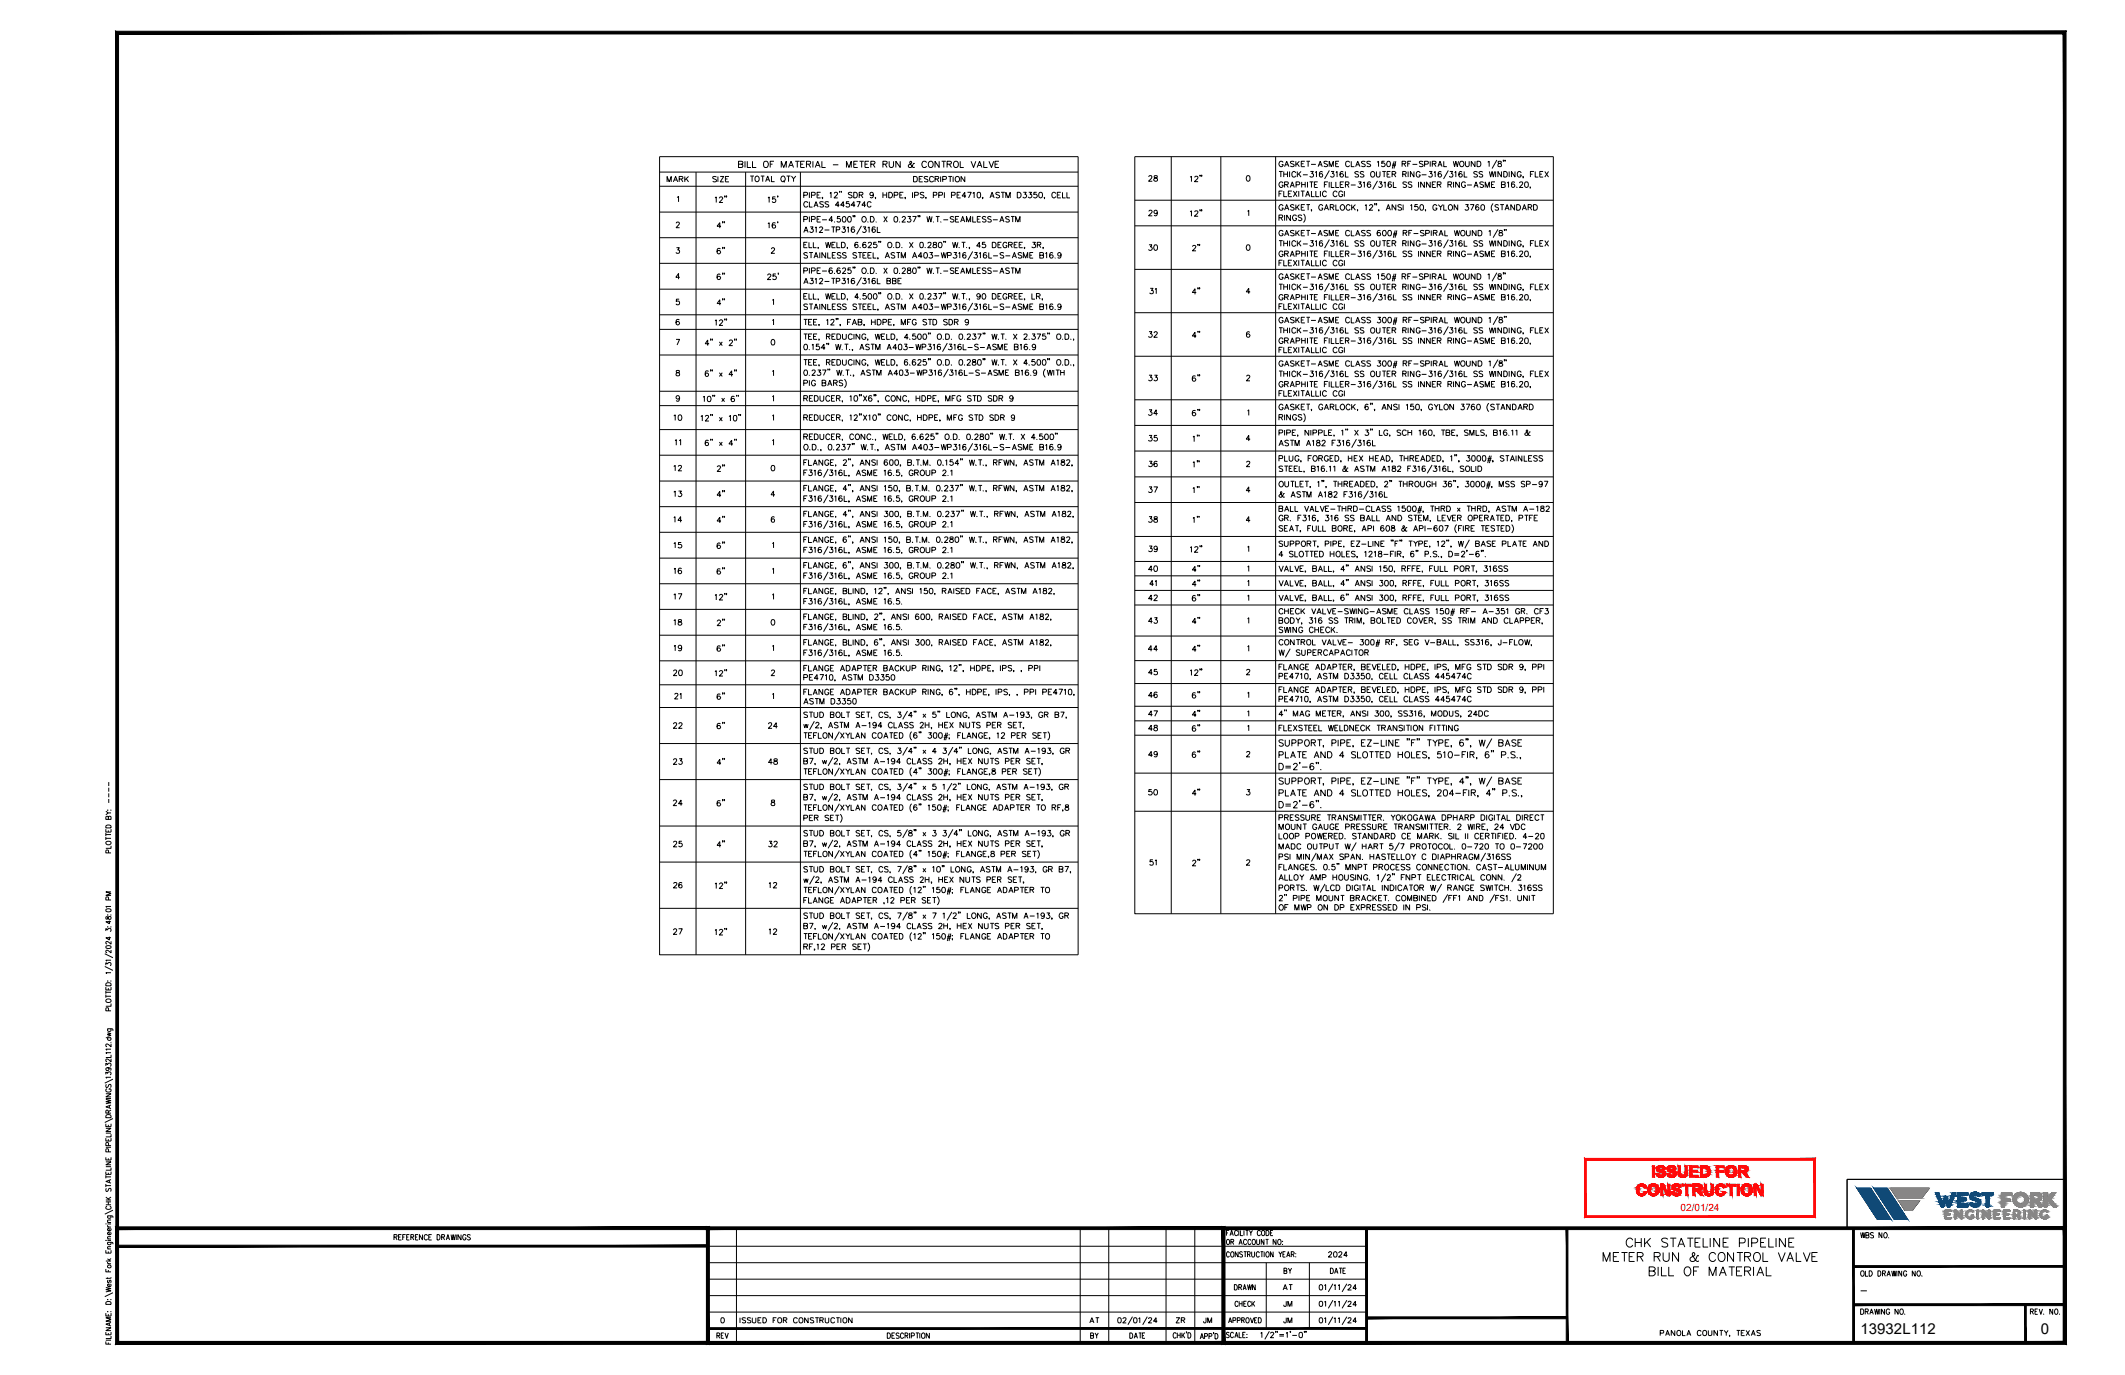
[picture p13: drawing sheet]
<svg xmlns="http://www.w3.org/2000/svg" width="432mm" height="279mm" viewBox="0 0 432 279" stroke-linecap="round" stroke-linejoin="round" font-family="sans-serif">
<defs><g id="words">
<g font-size="3">
<text x="378.1" y="271.1">13932L112</text>
<text x="414.7" y="271.1">0</text>
</g>
<text font-size="2" fill="#ff0a0a" x="341.5" y="246.1">02/01/24</text>
</g></defs>
<!-- layer: Layer 1 -->
<g fill="none" stroke="#000" stroke-width=".2">
<path d="M377.4 241.5h2.7l4.1 6.2h-2.8zM380.8 241.5h2.7l4.1 6.2h-2.7zM384.2 241.5h7.8l-1.6 2-5-.1zM385.8 244h4.3l-1.6 2h-1.4zM393.3 242.4l.2-.1a.37 .37 0 0 1 .4 0 .37 .37 0 0 1 .1 .4l.7 1.6 .7-1.3 .6 1.3 .5-1.3a.62 .62 0 0 1 .8-.7l-1.1 2.9h-.4l-.4-1-.5 1h-.4zM395.2 246h1.3v.1h-1v.5h.7v.2h-.7v.6h.9v.3l-1.2-.1zM397.2 246h.3l1 1.3v-1.4h.2v1.8l-.3-.1-1-1.3v1.4h-.2zM397.8 242.4h2v.5h-1.2a.36 .36 0 0 0-.3 .2 .36 .36 0 0 0 .1 .4h1.1v.5h-1.1v.7h1.5l-.1 .5h-2zM399.6 246.3a.74 .74 0 0 1 .6-.5 .74 .74 0 0 1 .7 .4v.1a.66 .66 0 0 0-1-.1 .66 .66 0 0 0-.1 .9 .66 .66 0 0 0 .9 .2l.1-.4a.51 .51 0 0 1 0 .7 .51 .51 0 0 1-.7 .1 .92 .92 0 0 1-.5-1.4zM400.6 242.5a1.17 1.17 0 0 1 1.7 .3l-.2 .3a.97 .97 0 0 0-1.1-.2l-.1 .3 .5 .2a1.11 1.11 0 0 1 1.1 .9 1.17 1.17 0 0 1-1 1 1.17 1.17 0 0 1-1.2-.7l.3-.3a.78 .78 0 0 0 1.3 0l-.6-.3a.88 .88 0 0 1-.8-.5 .88 .88 0 0 1 .1-1zM401.7 246h.3v1.7l-.3-.1zM402.8 242.3h1.8a.32 .32 0 0 1 .4 .1 .32 .32 0 0 1 0 .4h-.8v1.8a.39 .39 0 0 1 0 .5 .39 .39 0 0 1-.6 0 .39 .39 0 0 1 0-.5v-1.8h-.4a.32 .32 0 0 1-.5 0 .32 .32 0 0 1 .1-.5z"/>
<path d="M402.8 246l.3-.1 1 1.4v-1.3l.2-.1v1.8h-.2l-1-1.4v1.3l-.3 .1zM405.2 245.9l1.2 .1v.1h-1v.5h.8l-.1 .2h-.7v.6h1v.3h-1.2zM406.7 242.3l2.1 .1-.1 .4h-1.4v.8h1.1v.5h-1.1l-.1 1.1h-.5zM407.2 245.9l1.2 .1v.1h-1v.5a.55 .55 0 0 1 .8 .2h-.8v.6h.9v.3h-1.1zM409.2 245.9a.95 .95 0 0 1 1.2 .6 1.01 1.01 0 0 0 0 1.2l-.2-.1a.54 .54 0 0 0-.2-.6 .54 .54 0 0 0-.6 0v.6l-.2 .1zM409.4 246.1a.57 .57 0 0 1 .8 .5l-.8 .2zM411.2 245.9h.2v1.8l-.2-.1zM412.3 246l.3-.1 1 1.4v-1.3h.2v1.7l-.3-.1-1-1.3v1.3h-.2zM412.6 242.4l1-.1a1 1 0 0 1 1.2 .6 1 1 0 0 1-.4 1.2l.5 1-.1 .1h-.5l-.4-.7a.43 .43 0 0 0-.7-.2v.9h-.5zM413.2 242.8h.1a.56 .56 0 0 1 .8 .1 .56 .56 0 0 1 0 .7l-.9 .1zM414.9 246.1a.86 .86 0 0 1 1.2 0l-.1 .2a.68 .68 0 0 0-1.2 .3 .68 .68 0 0 0 1 .8v-.5l.3 .1a.62 .62 0 0 1-.4 .7 .62 .62 0 0 1-.7-.2 .92 .92 0 0 1-.1-1.4zM415.3 242.4h.6v1.1l1.2-1.2h.6l-1.1 1.3 1.2 1.6a.61 .61 0 0 1-.8-.3l-.7-.9a1.4 1.4 0 0 0-.4 1.2h-.6z"/>
<circle cx="410.6" cy="243.8" r=".94"/>
<circle cx="410.6" cy="243.8" r="1.5"/>
</g>
<g fill="#0863aa" stroke="#0863aa" stroke-width=".2">
<path d="M401.2 242.3h.3z"/>
<path d="M401.9 243l.1 .1z"/>
<path d="M401.9 243h.2z"/>
<path d="M401.2 245.2h.3z"/>
<path d="M377.4 241.5l6.8 6.2-4.1-6.2zM377.4 241.5l6.8 6.2h-2.8z"/>
<path d="M380.8 241.5l6.8 6.2-4.1-6.2zM380.8 241.5l6.8 6.2h-2.7z"/>
<path d="M393.4 242.3h.4zM393.4 242.3h.4z"/>
<path d="M396.9 242.3h.4zM396.9 242.3h.4z"/>
<path d="M393.4 242.3h.5zM393.4 242.3h.5z"/>
<path d="M396.9 242.3h.5zM396.8 242.3h.6z"/>
<path d="M393.4 242.3h.5zM393.4 242.3h.5z"/>
<path d="M396.8 242.3h.6zM396.8 242.3h.6z"/>
<path d="M393.4 242.3l.5 .1zM393.4 242.3l.5 .1z"/>
<path d="M396.8 242.3l.6 .1zM396.8 242.4h.6z"/>
<path d="M393.4 242.4h.5zM393.3 242.4h.6z"/>
<path d="M396.8 242.4h.6zM396.8 242.4h.6z"/>
<path d="M393.3 242.4h.7zM393.3 242.4h.7z"/>
<path d="M396.8 242.4h.6zM396.8 242.4h.6zM396.8 242.4h.6zM396.8 242.4h.6z"/>
<path d="M393.4 242.4h.6zM393.4 242.4h.6z"/>
<path d="M396.8 242.4h.6zM396.8 242.4h.6z"/>
<path d="M393.4 242.4h.6zM393.4 242.4h.6z"/>
<path d="M393.4 242.4h.6zM393.4 242.4h.6z"/>
<path d="M396.8 242.4h.6zM396.8 242.4h.5z"/>
<path d="M393.4 242.4l.6 .1zM393.4 242.4l.6 .1z"/>
<path d="M393.4 242.5h.6zM393.4 242.5h.6z"/>
<path d="M393.4 242.5l.6 .1zM393.4 242.5l.6 .1z"/>
<path d="M396.7 242.4l.6 .2v-.2zM396.7 242.4l.6 .2h-.6z"/>
<path d="M396.7 242.6l.6 .1zM396.7 242.6l.6 .1z"/>
<path d="M393.4 242.6l.6 .1v-.1zM393.4 242.6l.6 .1h-.6z"/>
<path d="M393.4 242.7l.7 .1zM393.4 242.7l.7 .1z"/>
<path d="M396.7 242.7l.4 .3 .2-.3zM396.7 242.7l.4 .3h-.6z"/>
<path d="M395.3 243.1h.1zM395.3 243.1h.1z"/>
<path d="M396.5 243l.6 .1v-.1zM396.5 243l.6 .1h-.6z"/>
<path d="M393.5 242.8l.7 .3-.1-.3zM393.5 242.8l.7 .3h-.6z"/>
<path d="M395.3 243.1h.1zM395.3 243.1h.1z"/>
<path d="M395.3 243.1l.1 .1zM395.3 243.1l.1 .1z"/>
<path d="M393.6 243.1l.7 .1-.1-.1zM393.6 243.1l.7 .1h-.6z"/>
<path d="M395.3 243.2l.2 .1zM395.3 243.2l.2 .1h-.3z"/>
<path d="M395.2 243.3h.3zM395.2 243.3h.3z"/>
<path d="M396.5 243.1l.5 .4 .1-.4zM396.5 243.1l.5 .4h-.6z"/>
<path d="M395.2 243.3l.4 .2-.1-.2zM395.2 243.3l.4 .2h-.5z"/>
<path d="M393.7 243.2l.7 .4-.1-.4zM393.7 243.2l.7 .4h-.6z"/>
<path d="M395.1 243.5l.5 .1zM395.1 243.5l.5 .1z"/>
<path d="M395.1 243.6l.7 .2-.2-.2zM395.1 243.6l.7 .2h-.9z"/>
<path d="M394.9 243.8l.9 .1zM394.9 243.8l.9 .1z"/>
<path d="M396.4 243.5l.3 .4 .3-.4zM396.4 243.5l.3 .4h-.5z"/>
<path d="M396.2 243.9h.5zM396.2 243.9l.5 .1z"/>
<path d="M393.8 243.6l.7 .4-.1-.4zM393.8 243.6l.7 .4h-.5z"/>
<path d="M394 244l.6 .1zM394 244l.6 .1z"/>
<path d="M396.2 244h.5zM396.2 244l.5 .1z"/>
<path d="M394.9 243.9l1 .2-.1-.2zM394.9 243.9l1 .2h-1.1z"/>
<path d="M394.8 244.1l1.1 .1zM394.8 244.1l1.1 .1z"/>
<path d="M394 244.1l.6 .1zM394 244.1l.6 .1z"/>
<path d="M394.8 244.2h1.1zM394.8 244.2h1.1z"/>
<path d="M395.4 244.2h.5zM395.4 244.2h.5z"/>
<path d="M394.8 244.2h.6zM394.8 244.2h.5z"/>
<path d="M396.1 244.1l.5 .2 .1-.2zM396.1 244.1l.5 .2h-.5z"/>
<path d="M394.8 244.2l.5 .1zM394.8 244.2l.5 .1z"/>
<path d="M395.4 244.2l.5 .1zM395.4 244.2l.5 .1z"/>
<path d="M394 244.2l.6 .1v-.1zM394 244.2l.6 .1h-.5z"/>
<path d="M394.8 244.3h.5zM394.8 244.3h.5z"/>
<path d="M396.1 244.3h.5zM396.1 244.3h.5z"/>
<path d="M395.4 244.3h.6zM395.4 244.3h.6z"/>
<path d="M396 244.3h.6zM396 244.3h.6z"/>
<path d="M394.1 244.3h.6zM394.1 244.3h.6z"/>
<path d="M395.4 244.3h.6zM395.4 244.3h.6z"/>
<path d="M396 244.3h.6zM396 244.3h.6z"/>
<path d="M394.8 244.3h.5zM394.8 244.3h.5z"/>
<path d="M396 244.3h.6zM396 244.3h.6z"/>
<path d="M395.4 244.3h.6zM395.4 244.3h.6z"/>
<path d="M394.7 244.3h.6zM394.7 244.3h.6z"/>
<path d="M394.1 244.3h.6zM394.1 244.3h.6z"/>
<path d="M394.1 244.3l1.2 .1zM394.1 244.3l1.2 .1z"/>
<path d="M395.4 244.3l1.2 .1zM395.4 244.3l1.2 .1z"/>
<path d="M395.4 244.4l1.1 .3 .1-.3zM395.4 244.4l1.1 .3h-.9z"/>
<path d="M394.1 244.4l1 .4 .2-.4zM394.1 244.4l1 .4h-.8z"/>
<path d="M395.6 244.7l.7 .2 .2-.2zM395.6 244.7l.7 .2h-.6z"/>
<path d="M394.3 244.8l.7 .2 .1-.2zM394.3 244.8l.7 .2h-.6zM394.4 245h.6zM394.4 245h.6z"/>
<path d="M395.7 244.9l.6 .1zM395.7 244.9l.6 .1z"/>
<path d="M394.4 245h.6zM394.4 245l.6 .1z"/>
<path d="M395.7 245h.6zM395.7 245l.6 .1z"/>
<path d="M394.4 245.1h.6zM394.4 245.1h.6z"/>
<path d="M394.4 245.1h.6zM394.4 245.1h.6z"/>
<path d="M395.7 245.1h.6zM395.7 245.1h.6zM395.7 245.1h.6zM395.7 245.1h.6z"/>
<path d="M395.7 245.1l.6 .1zM395.7 245.1l.6 .1zM395.7 245.2h.6zM395.7 245.2h.6z"/>
<path d="M395.7 245.2h.6zM395.7 245.2h.5zM395.8 245.2h.4zM395.8 245.2h.4z"/>
<path d="M394.4 245.1h.6zM394.4 245.1l.5 .1zM394.5 245.2h.4zM394.5 245.2h.4z"/>
<path d="M395.8 245.2h.4zM395.8 245.2h.4zM395.8 245.2h.4zM395.8 245.2h.4z"/>
<path d="M395.8 245.2h.4zM395.8 245.2h.4z"/>
<path d="M394.5 245.2h.4zM394.5 245.2h.4z"/>
<path d="M394.5 245.2h.4zM394.5 245.2h.4z"/>
<path d="M395.8 245.2h.4zM395.8 245.2h.4z"/>
<path d="M394.5 245.2h.4zM394.5 245.2h.4z"/>
<path d="M395.8 245.2h.4zM395.8 245.2h.4z"/>
<path d="M395.8 245.2h.4zM395.8 245.2h.4z"/>
<path d="M394.5 245.2h.3zM394.5 245.2h.4z"/>
<path d="M395.9 245.2h.2zM395.9 245.2h.3z"/>
<path d="M394.5 245.2h.3zM394.5 245.2h.3z"/>
<path d="M397.8 242.3h2zM397.8 242.3h2z"/>
<path d="M397.8 242.3h2zM397.8 242.3h2zM397.8 242.3h2zM397.8 242.3h2z"/>
<path d="M397.8 242.3l2 .1zM397.8 242.3l2 .1z"/>
<path d="M397.8 242.4h2zM397.8 242.4h2zM397.8 242.4h2zM397.8 242.4h2z"/>
<path d="M397.8 242.4l2 .1zM397.8 242.4l2 .1z"/>
<path d="M397.8 242.5l2 .1zM397.8 242.5l2 .1z"/>
<path d="M397.8 242.6l2 .1v-.1zM397.8 242.6l2 .1h-2z"/>
<path d="M397.8 242.7h2zM397.8 242.7h2z"/>
<path d="M397.8 242.7h2zM397.8 242.7l2 .1z"/>
<path d="M397.8 242.8h2zM397.8 242.8l2 .1z"/>
<path d="M397.8 242.9h1.9zM397.8 242.9h2z"/>
<path d="M397.8 242.9h.6zM397.8 242.9h.6z"/>
<path d="M397.8 242.9l.6 .1v-.1zM397.8 242.9l.6 .1h-.6zM397.8 243h.6zM397.8 243h.6z"/>
<path d="M397.8 243l.6 .2v-.2zM397.8 243l.6 .2h-.6z"/>
<path d="M397.8 243.2l.6 .1v-.1zM397.8 243.2l.6 .1h-.6z"/>
<path d="M397.8 243.3l.6 .1zM397.8 243.3l.6 .1z"/>
<path d="M397.8 243.4h.6zM397.8 243.4h.6z"/>
<path d="M397.8 243.4l.6 .1zM397.8 243.4l.6 .1z"/>
<path d="M397.8 243.5h1.7zM397.8 243.5h1.7z"/>
<path d="M397.8 243.5h1.7zM397.8 243.5h1.7z"/>
<path d="M397.8 243.5h1.7zM397.8 243.5h1.7z"/>
<path d="M397.8 243.5l1.7 .3v-.3zM397.8 243.5l1.7 .3h-1.7z"/>
<path d="M397.8 243.8h1.7zM397.8 243.8h1.7z"/>
<path d="M397.8 243.8l1.7 .1zM397.8 243.8l1.7 .1z"/>
<path d="M397.8 243.9h1.7zM397.8 243.9l1.7 .1zM397.8 244h1.7zM397.8 244h1.7z"/>
<path d="M397.8 244h.6zM397.8 244h.6z"/>
<path d="M397.8 244l.6 .1v-.1zM397.8 244l.6 .1h-.6z"/>
<path d="M397.8 244.1l.6 .1v-.1zM397.8 244.1l.6 .1h-.6z"/>
<path d="M397.8 244.2l.6 .3v-.3zM397.8 244.2l.6 .3h-.6z"/>
<path d="M397.8 244.5l.6 .1v-.1zM397.8 244.5l.6 .1h-.6z"/>
<path d="M397.8 244.6h.6zM397.8 244.6h.6z"/>
<path d="M397.8 244.6l.6 .1zM397.8 244.6l.6 .1z"/>
<path d="M397.8 244.7h2zM397.8 244.7h2z"/>
<path d="M397.8 244.7h2zM397.8 244.7h2z"/>
<path d="M397.8 244.7h2.1zM397.8 244.7h2.1z"/>
<path d="M397.8 244.7h2.1zM397.8 244.7h2.1z"/>
<path d="M397.8 244.7l2.1 .1zM397.8 244.7l2.1 .1z"/>
<path d="M397.8 244.8h2.1zM397.8 244.8h2.1z"/>
<path d="M397.8 244.8l2.1 .1zM397.8 244.8l2.1 .1z"/>
<path d="M397.8 244.9h2.1zM397.8 244.9h2.1z"/>
<path d="M397.8 244.9l2.1 .2v-.2zM397.8 244.9l2.1 .2h-2.1zM397.8 245.1h2.1zM397.8 245.1h2.1z"/>
<path d="M397.8 245.1l2.1 .1zM397.8 245.1l2.1 .1zM397.8 245.2h2.1zM397.8 245.2h2.1zM397.8 245.2h2.1zM397.8 245.2h2.1z"/>
<path d="M397.8 245.2h2.1zM397.8 245.2h2.1z"/>
<path d="M397.8 245.2h2.1zM397.8 245.2h2zM397.8 245.2h2zM397.8 245.2h2zM397.8 245.2h2zM397.8 245.2h2z"/>
<path d="M397.8 245.2h2zM397.8 245.2h2z"/>
<path d="M401.2 242.3h.5zM401.1 242.3h.6z"/>
<path d="M401.1 242.3h.6zM400.9 242.3h.8z"/>
<path d="M400.9 242.3l1.1 .1zM400.7 242.4h1.3z"/>
<path d="M400.7 242.4h1.3zM400.6 242.4h1.4z"/>
<path d="M400.6 242.4l1.6 .1zM400.6 242.5h1.6z"/>
<path d="M400.6 242.5l1.7 .2-.1-.2zM400.6 242.5l1.7 .2h-1.8z"/>
<path d="M400.5 242.7h1.8zM400.5 242.7h1.8z"/>
<path d="M400.4 242.7h1.9zM400.4 242.7h1.9z"/>
<path d="M400.4 242.7l1.9 .1zM400.4 242.7l1.9 .1z"/>
<path d="M401.3 242.8h1zM401.3 242.8h1z"/>
<path d="M401.4 242.8h.9zM401.4 242.8h.9z"/>
<path d="M400.4 242.8h.9zM400.4 242.8h.7z"/>
<path d="M400.4 242.8h.7zM400.4 242.8l.6 .1z"/>
<path d="M401.5 242.8h.8zM401.5 242.8l.8 .1z"/>
<path d="M401.7 242.9h.6zM401.7 242.9h.6zM401.7 242.9h.6zM401.7 242.9h.6z"/>
<path d="M401.7 242.9h.6zM401.7 242.9h.5z"/>
<path d="M400.3 242.9h.7zM400.3 242.9h.7z"/>
<path d="M401.8 242.9h.4zM401.8 242.9l.4 .1zM401.9 243h.3zM401.9 243h.3z"/>
<path d="M401.9 243h.3zM401.9 243h.2zM401.9 243h.2zM401.9 243h.2z"/>
<path d="M400.3 242.9l.6 .2 .1-.2zM400.3 242.9l.6 .2h-.6zM400.3 243.1h.6zM400.3 243.1h.6z"/>
<path d="M400.3 243.1l.7 .1-.1-.1zM400.3 243.1l.7 .1h-.7z"/>
<path d="M400.3 243.2l.8 .1zM400.3 243.2l.8 .1z"/>
<path d="M400.3 243.3h.8zM400.3 243.3h.8z"/>
<path d="M400.4 243.3l1 .1zM400.4 243.3l1 .1z"/>
<path d="M400.4 243.4h1zM400.4 243.4h1z"/>
<path d="M400.4 243.4l1.4 .2-.4-.2zM400.4 243.4l1.4 .2h-1.3z"/>
<path d="M400.5 243.6h1.4zM400.5 243.6h1.4z"/>
<path d="M400.6 243.6l1.4 .1zM400.6 243.6l1.4 .1z"/>
<path d="M400.7 243.7l1.5 .1zM400.7 243.7l1.5 .1z"/>
<path d="M400.8 243.8h1.4zM400.8 243.8h1.4z"/>
<path d="M400.9 243.8l1.4 .1zM400.9 243.8l1.4 .1z"/>
<path d="M401.1 243.9h1.2zM401.1 243.9h1.2zM401.3 243.9h1zM401.3 243.9h1z"/>
<path d="M401.3 243.9l1 .1zM401.3 243.9l1 .1z"/>
<path d="M401.3 244h1.1zM401.3 244h1.1z"/>
<path d="M401.4 244l1 .1zM401.4 244l1 .1z"/>
<path d="M401.7 244.1l.8 .1zM401.7 244.1l.8 .1z"/>
<path d="M401.8 244.2h.7zM401.8 244.2h.7z"/>
<path d="M401.8 244.2l.7 .1v-.1zM401.8 244.2l.7 .1h-.7z"/>
<path d="M400.6 244.3l.1 .1zM400.5 244.4h.2z"/>
<path d="M400.5 244.4h.2zM400.5 244.4h.2zM400.5 244.4h.2z"/>
<path d="M401.8 244.3l.7 .1zM401.8 244.3l.7 .1z"/>
<path d="M400.5 244.4h.2zM400.5 244.4h.2z"/>
<path d="M400.4 244.4l.3 .1zM400.4 244.4l.3 .1z"/>
<path d="M401.9 244.4l.5 .2 .1-.2zM401.9 244.4l.5 .2h-.7zM401.7 244.6h.7zM401.7 244.6h.7z"/>
<path d="M400.4 244.5l.6 .1zM400.3 244.6l.1-.1 .6 .1z"/>
<path d="M400.3 244.6h.8zM400.3 244.6h.8z"/>
<path d="M400.2 244.6l1 .1zM400.2 244.6l1 .1z"/>
<path d="M401.7 244.6h.7zM401.6 244.7h.8z"/>
<path d="M401.6 244.7h.8zM401.3 244.7h1.1z"/>
<path d="M400.3 244.7h1zM400.3 244.7h1z"/>
<path d="M400.3 244.7h2.1zM400.3 244.7h2.1z"/>
<path d="M400.3 244.7h2.1zM400.3 244.7l2 .1zM400.3 244.8h2zM400.3 244.8h2z"/>
<path d="M400.3 244.8l1.9 .2 .1-.2zM400.3 244.8l1.9 .2h-1.7z"/>
<path d="M400.5 245h1.7zM400.5 245h1.6z"/>
<path d="M400.6 245h1.5zM400.6 245l1.4 .1z"/>
<path d="M400.7 245.1h1.3zM400.7 245.1l1.1 .1z"/>
<path d="M400.9 245.2h.9zM400.9 245.2h.8z"/>
<path d="M401 245.2h.7zM401 245.2h.5z"/>
<path d="M401.2 245.2l.2 .1zM401.3 245.3h.1z"/>
<path d="M402.9 242.3h2zM402.8 242.3h2.1zM402.8 242.3h2.1zM402.8 242.3h2.1z"/>
<path d="M402.8 242.3h2.2zM402.8 242.3h2.2zM402.8 242.3h2.2zM402.8 242.3h2.2z"/>
<path d="M402.8 242.3l2.2 .1zM402.8 242.3l2.2 .1z"/>
<path d="M402.8 242.4l2.2 .1zM402.8 242.4l2.2 .1z"/>
<path d="M402.8 242.5l2.2 .1v-.1zM402.8 242.5l2.2 .1h-2.2z"/>
<path d="M402.8 242.6l2.2 .1v-.1zM402.8 242.6l2.2 .1h-2.2zM402.8 242.7h2.2zM402.8 242.7h2.2z"/>
<path d="M402.8 242.7l2.2 .1zM402.8 242.7l2.2 .1z"/>
<path d="M402.8 242.8h2.2zM402.8 242.8h2.2zM402.8 242.8h2.2zM402.8 242.8h2.2z"/>
<path d="M402.8 242.8h2.2zM402.8 242.8h2.1z"/>
<path d="M403.6 242.8l.6 .1zM403.6 242.8l.6 .1z"/>
<path d="M403.6 242.9l.6 .1zM403.6 242.9l.6 .1z"/>
<path d="M403.6 243l.6 .1v-.1zM403.6 243l.6 .1h-.6z"/>
<path d="M403.6 243.1l.6 .4v-.4zM403.6 243.1l.6 .4h-.6z"/>
<path d="M403.6 243.5l.6 1.1v-1.1zM403.6 243.5l.6 1.1h-.6z"/>
<path d="M403.6 244.6l.6 .2v-.2zM403.6 244.6l.6 .2h-.6z"/>
<path d="M403.6 244.8l.6 .2v-.2zM403.6 244.8l.6 .2h-.6z"/>
<path d="M403.6 245l.6 .1v-.1zM403.6 245l.6 .1h-.6z"/>
<path d="M403.6 245.1l.6 .1zM403.6 245.1l.6 .1z"/>
<path d="M403.6 245.2h.6zM403.6 245.2h.6zM403.6 245.2h.6zM403.6 245.2h.6z"/>
<path d="M403.6 245.2h.6zM403.6 245.2h.5zM403.7 245.2h.4zM403.7 245.2h.4z"/>
<path d="M403.7 245.2h.4zM403.7 245.2h.4z"/>
<path d="M377.4 241.5l6.8 6.2-4.1-6.2zM377.4 241.5l6.8 6.2h-2.8z"/>
<path d="M380.8 241.5l6.8 6.2-4.1-6.2zM380.8 241.5l6.8 6.2h-2.7z"/>
<path d="M393.4 242.3h.4zM393.4 242.3h.4z"/>
<path d="M396.9 242.3h.4zM396.9 242.3h.4z"/>
<path d="M393.4 242.3h.5zM393.4 242.3h.5z"/>
<path d="M396.9 242.3h.5zM396.8 242.3h.6z"/>
<path d="M393.4 242.3h.5zM393.4 242.3h.5z"/>
<path d="M396.8 242.3h.6zM396.8 242.3h.6z"/>
<path d="M393.4 242.3l.5 .1zM393.4 242.3l.5 .1z"/>
<path d="M396.8 242.3l.6 .1zM396.8 242.4h.6z"/>
<path d="M393.4 242.4h.5zM393.3 242.4h.6z"/>
<path d="M396.8 242.4h.6zM396.8 242.4h.6z"/>
<path d="M393.3 242.4h.7zM393.3 242.4h.7z"/>
<path d="M396.8 242.4h.6zM396.8 242.4h.6zM396.8 242.4h.6zM396.8 242.4h.6z"/>
<path d="M393.4 242.4h.6zM393.4 242.4h.6z"/>
<path d="M396.8 242.4h.6zM396.8 242.4h.6z"/>
<path d="M393.4 242.4h.6zM393.4 242.4h.6z"/>
<path d="M393.4 242.4h.6zM393.4 242.4h.6z"/>
<path d="M396.8 242.4h.6zM396.8 242.4h.5z"/>
<path d="M393.4 242.4l.6 .1zM393.4 242.4l.6 .1z"/>
<path d="M393.4 242.5h.6zM393.4 242.5h.6z"/>
<path d="M393.4 242.5l.6 .1zM393.4 242.5l.6 .1z"/>
<path d="M396.7 242.4l.6 .2v-.2zM396.7 242.4l.6 .2h-.6z"/>
<path d="M396.7 242.6l.6 .1zM396.7 242.6l.6 .1z"/>
<path d="M393.4 242.6l.6 .1v-.1zM393.4 242.6l.6 .1h-.6z"/>
<path d="M393.4 242.7l.7 .1zM393.4 242.7l.7 .1z"/>
<path d="M396.7 242.7l.4 .3 .2-.3zM396.7 242.7l.4 .3h-.6z"/>
<path d="M395.3 243.1h.1zM395.3 243.1h.1z"/>
<path d="M396.5 243l.6 .1v-.1zM396.5 243l.6 .1h-.6z"/>
<path d="M393.5 242.8l.7 .3-.1-.3zM393.5 242.8l.7 .3h-.6z"/>
<path d="M395.3 243.1h.1zM395.3 243.1h.1z"/>
<path d="M395.3 243.1l.1 .1zM395.3 243.1l.1 .1z"/>
<path d="M393.6 243.1l.7 .1-.1-.1zM393.6 243.1l.7 .1h-.6z"/>
<path d="M395.3 243.2l.2 .1zM395.3 243.2l.2 .1h-.3z"/>
<path d="M395.2 243.3h.3zM395.2 243.3h.3z"/>
<path d="M396.5 243.1l.5 .4 .1-.4zM396.5 243.1l.5 .4h-.6z"/>
<path d="M395.2 243.3l.4 .2-.1-.2zM395.2 243.3l.4 .2h-.5z"/>
<path d="M393.7 243.2l.7 .4-.1-.4zM393.7 243.2l.7 .4h-.6z"/>
<path d="M395.1 243.5l.5 .1zM395.1 243.5l.5 .1z"/>
<path d="M395.1 243.6l.7 .2-.2-.2zM395.1 243.6l.7 .2h-.9z"/>
<path d="M394.9 243.8l.9 .1zM394.9 243.8l.9 .1z"/>
<path d="M396.4 243.5l.3 .4 .3-.4zM396.4 243.5l.3 .4h-.5z"/>
<path d="M396.2 243.9h.5zM396.2 243.9l.5 .1z"/>
<path d="M393.8 243.6l.7 .4-.1-.4zM393.8 243.6l.7 .4h-.5z"/>
<path d="M394 244l.6 .1zM394 244l.6 .1z"/>
<path d="M396.2 244h.5zM396.2 244l.5 .1z"/>
<path d="M394.9 243.9l1 .2-.1-.2zM394.9 243.9l1 .2h-1.1z"/>
<path d="M394.8 244.1l1.1 .1zM394.8 244.1l1.1 .1z"/>
<path d="M394 244.1l.6 .1zM394 244.1l.6 .1z"/>
<path d="M394.8 244.2h1.1zM394.8 244.2h1.1z"/>
<path d="M395.4 244.2h.5zM395.4 244.2h.5z"/>
<path d="M394.8 244.2h.6zM394.8 244.2h.5z"/>
<path d="M396.1 244.1l.5 .2 .1-.2zM396.1 244.1l.5 .2h-.5z"/>
<path d="M394.8 244.2l.5 .1zM394.8 244.2l.5 .1z"/>
<path d="M395.4 244.2l.5 .1zM395.4 244.2l.5 .1z"/>
<path d="M394 244.2l.6 .1v-.1zM394 244.2l.6 .1h-.5z"/>
<path d="M394.8 244.3h.5zM394.8 244.3h.5z"/>
<path d="M396.1 244.3h.5zM396.1 244.3h.5z"/>
<path d="M395.4 244.3h.6zM395.4 244.3h.6z"/>
<path d="M396 244.3h.6zM396 244.3h.6z"/>
<path d="M394.1 244.3h.6zM394.1 244.3h.6z"/>
<path d="M395.4 244.3h.6zM395.4 244.3h.6z"/>
<path d="M396 244.3h.6zM396 244.3h.6z"/>
<path d="M394.8 244.3h.5zM394.8 244.3h.5z"/>
<path d="M396 244.3h.6zM396 244.3h.6z"/>
<path d="M395.4 244.3h.6zM395.4 244.3h.6z"/>
<path d="M394.7 244.3h.6zM394.7 244.3h.6z"/>
<path d="M394.1 244.3h.6zM394.1 244.3h.6z"/>
<path d="M394.1 244.3l1.2 .1zM394.1 244.3l1.2 .1z"/>
<path d="M395.4 244.3l1.2 .1zM395.4 244.3l1.2 .1z"/>
<path d="M395.4 244.4l1.1 .3 .1-.3zM395.4 244.4l1.1 .3h-.9z"/>
<path d="M394.1 244.4l1 .4 .2-.4zM394.1 244.4l1 .4h-.8z"/>
<path d="M395.6 244.7l.7 .2 .2-.2zM395.6 244.7l.7 .2h-.6z"/>
<path d="M394.3 244.8l.7 .2 .1-.2zM394.3 244.8l.7 .2h-.6zM394.4 245h.6zM394.4 245h.6z"/>
<path d="M395.7 244.9l.6 .1zM395.7 244.9l.6 .1z"/>
<path d="M394.4 245h.6zM394.4 245l.6 .1z"/>
<path d="M395.7 245h.6zM395.7 245l.6 .1z"/>
<path d="M394.4 245.1h.6zM394.4 245.1h.6z"/>
<path d="M394.4 245.1h.6zM394.4 245.1h.6z"/>
<path d="M395.7 245.1h.6zM395.7 245.1h.6zM395.7 245.1h.6zM395.7 245.1h.6z"/>
<path d="M395.7 245.1l.6 .1zM395.7 245.1l.6 .1zM395.7 245.2h.6zM395.7 245.2h.6z"/>
<path d="M395.7 245.2h.6zM395.7 245.2h.5zM395.8 245.2h.4zM395.8 245.2h.4z"/>
<path d="M394.4 245.1h.6zM394.4 245.1l.5 .1zM394.5 245.2h.4zM394.5 245.2h.4z"/>
<path d="M395.8 245.2h.4zM395.8 245.2h.4zM395.8 245.2h.4zM395.8 245.2h.4z"/>
<path d="M395.8 245.2h.4zM395.8 245.2h.4z"/>
<path d="M394.5 245.2h.4zM394.5 245.2h.4z"/>
<path d="M394.5 245.2h.4zM394.5 245.2h.4z"/>
<path d="M395.8 245.2h.4zM395.8 245.2h.4z"/>
<path d="M394.5 245.2h.4zM394.5 245.2h.4z"/>
<path d="M395.8 245.2h.4zM395.8 245.2h.4z"/>
<path d="M395.8 245.2h.4zM395.8 245.2h.4z"/>
<path d="M394.5 245.2h.3zM394.5 245.2h.4z"/>
<path d="M395.9 245.2h.2zM395.9 245.2h.3z"/>
<path d="M394.5 245.2h.3zM394.5 245.2h.3z"/>
<path d="M397.8 242.3h2zM397.8 242.3h2z"/>
<path d="M397.8 242.3h2zM397.8 242.3h2zM397.8 242.3h2zM397.8 242.3h2z"/>
<path d="M397.8 242.3l2 .1zM397.8 242.3l2 .1z"/>
<path d="M397.8 242.4h2zM397.8 242.4h2zM397.8 242.4h2zM397.8 242.4h2z"/>
<path d="M397.8 242.4l2 .1zM397.8 242.4l2 .1z"/>
<path d="M397.8 242.5l2 .1zM397.8 242.5l2 .1z"/>
<path d="M397.8 242.6l2 .1v-.1zM397.8 242.6l2 .1h-2z"/>
<path d="M397.8 242.7h2zM397.8 242.7h2z"/>
<path d="M397.8 242.7h2zM397.8 242.7l2 .1z"/>
<path d="M397.8 242.8h2zM397.8 242.8l2 .1z"/>
<path d="M397.8 242.9h1.9zM397.8 242.9h2z"/>
<path d="M397.8 242.9h.6zM397.8 242.9h.6z"/>
<path d="M397.8 242.9l.6 .1v-.1zM397.8 242.9l.6 .1h-.6zM397.8 243h.6zM397.8 243h.6z"/>
<path d="M397.8 243l.6 .2v-.2zM397.8 243l.6 .2h-.6z"/>
<path d="M397.8 243.2l.6 .1v-.1zM397.8 243.2l.6 .1h-.6z"/>
<path d="M397.8 243.3l.6 .1zM397.8 243.3l.6 .1z"/>
<path d="M397.8 243.4h.6zM397.8 243.4h.6z"/>
<path d="M397.8 243.4l.6 .1zM397.8 243.4l.6 .1z"/>
<path d="M397.8 243.5h1.7zM397.8 243.5h1.7z"/>
<path d="M397.8 243.5h1.7zM397.8 243.5h1.7z"/>
<path d="M397.8 243.5h1.7zM397.8 243.5h1.7z"/>
<path d="M397.8 243.5l1.7 .3v-.3zM397.8 243.5l1.7 .3h-1.7z"/>
<path d="M397.8 243.8h1.7zM397.8 243.8h1.7z"/>
<path d="M397.8 243.8l1.7 .1zM397.8 243.8l1.7 .1z"/>
<path d="M397.8 243.9h1.7zM397.8 243.9l1.7 .1zM397.8 244h1.7zM397.8 244h1.7z"/>
<path d="M397.8 244h.6zM397.8 244h.6z"/>
<path d="M397.8 244l.6 .1v-.1zM397.8 244l.6 .1h-.6z"/>
<path d="M397.8 244.1l.6 .1v-.1zM397.8 244.1l.6 .1h-.6z"/>
<path d="M397.8 244.2l.6 .3v-.3zM397.8 244.2l.6 .3h-.6z"/>
<path d="M397.8 244.5l.6 .1v-.1zM397.8 244.5l.6 .1h-.6z"/>
<path d="M397.8 244.6h.6zM397.8 244.6h.6z"/>
<path d="M397.8 244.6l.6 .1zM397.8 244.6l.6 .1z"/>
<path d="M397.8 244.7h2zM397.8 244.7h2z"/>
<path d="M397.8 244.7h2zM397.8 244.7h2z"/>
<path d="M397.8 244.7h2.1zM397.8 244.7h2.1z"/>
<path d="M397.8 244.7h2.1zM397.8 244.7h2.1z"/>
<path d="M397.8 244.7l2.1 .1zM397.8 244.7l2.1 .1z"/>
<path d="M397.8 244.8h2.1zM397.8 244.8h2.1z"/>
<path d="M397.8 244.8l2.1 .1zM397.8 244.8l2.1 .1z"/>
<path d="M397.8 244.9h2.1zM397.8 244.9h2.1z"/>
<path d="M397.8 244.9l2.1 .2v-.2zM397.8 244.9l2.1 .2h-2.1zM397.8 245.1h2.1zM397.8 245.1h2.1z"/>
<path d="M397.8 245.1l2.1 .1zM397.8 245.1l2.1 .1zM397.8 245.2h2.1zM397.8 245.2h2.1zM397.8 245.2h2.1zM397.8 245.2h2.1z"/>
<path d="M397.8 245.2h2.1zM397.8 245.2h2.1z"/>
<path d="M397.8 245.2h2.1zM397.8 245.2h2zM397.8 245.2h2zM397.8 245.2h2zM397.8 245.2h2zM397.8 245.2h2z"/>
<path d="M397.8 245.2h2zM397.8 245.2h2z"/>
<path d="M401.2 242.3h.5zM401.1 242.3h.6z"/>
<path d="M401.1 242.3h.6zM400.9 242.3h.8z"/>
<path d="M400.9 242.3l1.1 .1zM400.7 242.4h1.3z"/>
<path d="M400.7 242.4h1.3zM400.6 242.4h1.4z"/>
<path d="M400.6 242.4l1.6 .1zM400.6 242.5h1.6z"/>
<path d="M400.6 242.5l1.7 .2-.1-.2zM400.6 242.5l1.7 .2h-1.8z"/>
<path d="M400.5 242.7h1.8zM400.5 242.7h1.8z"/>
<path d="M400.4 242.7h1.9zM400.4 242.7h1.9z"/>
<path d="M400.4 242.7l1.9 .1zM400.4 242.7l1.9 .1z"/>
<path d="M401.3 242.8h1zM401.3 242.8h1z"/>
<path d="M401.4 242.8h.9zM401.4 242.8h.9z"/>
<path d="M400.4 242.8h.9zM400.4 242.8h.7z"/>
<path d="M400.4 242.8h.7zM400.4 242.8l.6 .1z"/>
<path d="M401.5 242.8h.8zM401.5 242.8l.8 .1z"/>
<path d="M401.7 242.9h.6zM401.7 242.9h.6zM401.7 242.9h.6zM401.7 242.9h.6z"/>
<path d="M401.7 242.9h.6zM401.7 242.9h.5z"/>
<path d="M400.3 242.9h.7zM400.3 242.9h.7z"/>
<path d="M401.8 242.9h.4zM401.8 242.9l.4 .1zM401.9 243h.3zM401.9 243h.3z"/>
<path d="M401.9 243h.3zM401.9 243h.2zM401.9 243h.2zM401.9 243h.2z"/>
<path d="M400.3 242.9l.6 .2 .1-.2zM400.3 242.9l.6 .2h-.6zM400.3 243.1h.6zM400.3 243.1h.6z"/>
<path d="M400.3 243.1l.7 .1-.1-.1zM400.3 243.1l.7 .1h-.7z"/>
<path d="M400.3 243.2l.8 .1zM400.3 243.2l.8 .1z"/>
<path d="M400.3 243.3h.8zM400.3 243.3h.8z"/>
<path d="M400.4 243.3l1 .1zM400.4 243.3l1 .1z"/>
<path d="M400.4 243.4h1zM400.4 243.4h1z"/>
<path d="M400.4 243.4l1.4 .2-.4-.2zM400.4 243.4l1.4 .2h-1.3z"/>
<path d="M400.5 243.6h1.4zM400.5 243.6h1.4z"/>
<path d="M400.6 243.6l1.4 .1zM400.6 243.6l1.4 .1z"/>
<path d="M400.7 243.7l1.5 .1zM400.7 243.7l1.5 .1z"/>
<path d="M400.8 243.8h1.4zM400.8 243.8h1.4z"/>
<path d="M400.9 243.8l1.4 .1zM400.9 243.8l1.4 .1z"/>
<path d="M401.1 243.9h1.2zM401.1 243.9h1.2zM401.3 243.9h1zM401.3 243.9h1z"/>
<path d="M401.3 243.9l1 .1zM401.3 243.9l1 .1z"/>
<path d="M401.3 244h1.1zM401.3 244h1.1z"/>
<path d="M401.4 244l1 .1zM401.4 244l1 .1z"/>
<path d="M401.7 244.1l.8 .1zM401.7 244.1l.8 .1z"/>
<path d="M401.8 244.2h.7zM401.8 244.2h.7z"/>
<path d="M401.8 244.2l.7 .1v-.1zM401.8 244.2l.7 .1h-.7z"/>
<path d="M400.6 244.3l.1 .1zM400.5 244.4h.2z"/>
<path d="M400.5 244.4h.2zM400.5 244.4h.2zM400.5 244.4h.2z"/>
<path d="M401.8 244.3l.7 .1zM401.8 244.3l.7 .1z"/>
<path d="M400.5 244.4h.2zM400.5 244.4h.2z"/>
<path d="M400.4 244.4l.3 .1zM400.4 244.4l.3 .1z"/>
<path d="M401.9 244.4l.5 .2 .1-.2zM401.9 244.4l.5 .2h-.7zM401.7 244.6h.7zM401.7 244.6h.7z"/>
<path d="M400.4 244.5l.6 .1zM400.3 244.6l.1-.1 .6 .1z"/>
<path d="M400.3 244.6h.8zM400.3 244.6h.8z"/>
<path d="M400.2 244.6l1 .1zM400.2 244.6l1 .1z"/>
<path d="M401.7 244.6h.7zM401.6 244.7h.8z"/>
<path d="M401.6 244.7h.8zM401.3 244.7h1.1z"/>
<path d="M400.3 244.7h1zM400.3 244.7h1z"/>
<path d="M400.3 244.7h2.1zM400.3 244.7h2.1z"/>
<path d="M400.3 244.7h2.1zM400.3 244.7l2 .1zM400.3 244.8h2zM400.3 244.8h2z"/>
<path d="M400.3 244.8l1.9 .2 .1-.2zM400.3 244.8l1.9 .2h-1.7z"/>
<path d="M400.5 245h1.7zM400.5 245h1.6z"/>
<path d="M400.6 245h1.5zM400.6 245l1.4 .1z"/>
<path d="M400.7 245.1h1.3zM400.7 245.1l1.1 .1z"/>
<path d="M400.9 245.2h.9zM400.9 245.2h.8z"/>
<path d="M401 245.2h.7zM401 245.2h.5z"/>
<path d="M401.2 245.2l.2 .1zM401.3 245.3h.1z"/>
<path d="M402.9 242.3h2zM402.8 242.3h2.1zM402.8 242.3h2.1zM402.8 242.3h2.1z"/>
<path d="M402.8 242.3h2.2zM402.8 242.3h2.2zM402.8 242.3h2.2zM402.8 242.3h2.2z"/>
<path d="M402.8 242.3l2.2 .1zM402.8 242.3l2.2 .1z"/>
<path d="M402.8 242.4l2.2 .1zM402.8 242.4l2.2 .1z"/>
<path d="M402.8 242.5l2.2 .1v-.1zM402.8 242.5l2.2 .1h-2.2z"/>
<path d="M402.8 242.6l2.2 .1v-.1zM402.8 242.6l2.2 .1h-2.2zM402.8 242.7h2.2zM402.8 242.7h2.2z"/>
<path d="M402.8 242.7l2.2 .1zM402.8 242.7l2.2 .1z"/>
<path d="M402.8 242.8h2.2zM402.8 242.8h2.2zM402.8 242.8h2.2zM402.8 242.8h2.2z"/>
<path d="M402.8 242.8h2.2zM402.8 242.8h2.1z"/>
<path d="M403.6 242.8l.6 .1zM403.6 242.8l.6 .1z"/>
<path d="M403.6 242.9l.6 .1zM403.6 242.9l.6 .1z"/>
<path d="M403.6 243l.6 .1v-.1zM403.6 243l.6 .1h-.6z"/>
<path d="M403.6 243.1l.6 .4v-.4zM403.6 243.1l.6 .4h-.6z"/>
<path d="M403.6 243.5l.6 1.1v-1.1zM403.6 243.5l.6 1.1h-.6z"/>
<path d="M403.6 244.6l.6 .2v-.2zM403.6 244.6l.6 .2h-.6z"/>
<path d="M403.6 244.8l.6 .2v-.2zM403.6 244.8l.6 .2h-.6z"/>
<path d="M403.6 245l.6 .1v-.1zM403.6 245l.6 .1h-.6z"/>
<path d="M403.6 245.1l.6 .1zM403.6 245.1l.6 .1z"/>
<path d="M403.6 245.2h.6zM403.6 245.2h.6zM403.6 245.2h.6zM403.6 245.2h.6z"/>
<path d="M403.6 245.2h.6zM403.6 245.2h.5zM403.7 245.2h.4zM403.7 245.2h.4z"/>
<path d="M403.7 245.2h.4zM403.7 245.2h.4z"/>
</g>
<g fill="#878686" stroke="#878686" stroke-width=".2">
<path d="M384.2 241.5h7.8z"/>
<path d="M384.2 241.5h7.8l-1.5 1.9z"/>
<path d="M385.8 244h4.3l-1.6 2z"/>
<path d="M406.7 242.4h2.1z"/>
<path d="M406.7 245.2h.6z"/>
<path d="M410.3 242.3h.6z"/>
<path d="M410 245.2h1.2z"/>
<path d="M414.3 245.2h.5z"/>
<path d="M417.1 242.4h.6z"/>
<path d="M398.5 245.9h.2z"/>
<path d="M397.3 247.7h.1z"/>
<path d="M400.3 245.9h.3z"/>
<path d="M399.6 246.3h.3z"/>
<path d="M400.7 246.9h.2z"/>
<path d="M400.1 247.7h.5z"/>
<path d="M401.7 247.6h.3z"/>
<path d="M404.1 245.9h.2z"/>
<path d="M402.9 247.7h.1z"/>
<path d="M405.2 245.9h1.2z"/>
<path d="M405.2 247.7h1.2z"/>
<path d="M407.2 245.9h1.1z"/>
<path d="M407.2 247.7h1.1z"/>
<path d="M409.2 247.7h.1z"/>
<path d="M410.2 247.7h.2z"/>
<path d="M411.2 247.6h.2z"/>
<path d="M412.3 245.9h.2z"/>
<path d="M413.6 245.9h.1z"/>
<path d="M412.3 247.7h.2z"/>
<path d="M415.4 245.9h.3z"/>
<path d="M415.2 247.7h.5z"/>
<path d="M384.2 241.5l1.2 1.9h5.1zM385.4 243.4h5.1z"/>
<path d="M387.1 246h1.4zM385.8 244l2.7 2h-1.4z"/>
<path d="M406.8 242.3h1.8zM406.8 242.3h1.8z"/>
<path d="M406.8 242.3h1.9zM406.8 242.3h1.9z"/>
<path d="M406.8 242.3h1.9zM406.7 242.3h2z"/>
<path d="M406.7 242.3l2.1 .1zM406.7 242.3l2.1 .1zM406.7 242.4h2.1z"/>
<path d="M406.7 242.4h2.1zM406.7 242.4h2.1zM406.7 242.4h2.1zM406.7 242.4h2.1z"/>
<path d="M406.7 242.4l2.1 .2v-.2zM406.7 242.4l2.1 .2h-2.1zM406.7 242.6h2.1zM406.7 242.6h2.1z"/>
<path d="M406.7 242.6l2.1 .1v-.1zM406.7 242.6l2.1 .1h-2.1z"/>
<path d="M406.7 242.7l2.1 .1zM406.7 242.7l2.1 .1z"/>
<path d="M406.7 242.8h2.1zM406.7 242.8h2z"/>
<path d="M406.7 242.8h2zM406.7 242.8h2zM406.7 242.8h2zM406.7 242.8h2z"/>
<path d="M406.7 242.8h1.9zM406.7 242.8h2z"/>
<path d="M406.7 242.8h.6zM406.7 242.8h.6z"/>
<path d="M406.7 242.8l.6 .1zM406.7 242.8l.6 .1z"/>
<path d="M406.7 242.9l.6 .2v-.2zM406.7 242.9l.6 .2h-.6z"/>
<path d="M406.7 243.1l.6 .1v-.1zM406.7 243.1l.6 .1h-.6z"/>
<path d="M406.7 243.2l.6 .3v-.3zM406.7 243.2l.6 .3h-.6z"/>
<path d="M406.7 243.5l.6 .1v-.1zM406.7 243.5l.6 .1h-.6z"/>
<path d="M406.7 243.6h.6zM406.7 243.6h.6z"/>
<path d="M406.7 243.6h.7zM406.7 243.6h.7z"/>
<path d="M406.7 243.6h.9zM406.7 243.6h.9z"/>
<path d="M406.7 243.6h1.1zM406.7 243.6h1.1z"/>
<path d="M406.7 243.6h1.4zM406.7 243.6h1.4z"/>
<path d="M406.7 243.6h1.6zM406.7 243.6h1.6z"/>
<path d="M406.7 243.6h1.6zM406.7 243.6h1.6zM406.7 243.6h1.6zM406.7 243.6h1.6z"/>
<path d="M406.7 243.6h1.7zM406.7 243.6h1.7z"/>
<path d="M406.7 243.6l1.7 .1zM406.7 243.6l1.7 .1zM406.7 243.7h1.7zM406.7 243.7h1.7z"/>
<path d="M406.7 243.7l1.7 .2v-.2zM406.7 243.7l1.7 .2h-1.7z"/>
<path d="M406.7 243.9l1.7 .1v-.1zM406.7 243.9l1.7 .1h-1.7z"/>
<path d="M406.7 244l1.7 .1zM406.7 244l1.7 .1z"/>
<path d="M406.7 244.1h1.7zM406.7 244.1h1.7z"/>
<path d="M406.7 244.1h1.6zM406.7 244.1h1.7z"/>
<path d="M406.7 244.1h.6zM406.7 244.1h.6z"/>
<path d="M406.7 244.1l.6 .2v-.2zM406.7 244.1l.6 .2h-.6z"/>
<path d="M406.7 244.3l.6 .1zM406.7 244.3l.6 .1z"/>
<path d="M406.7 244.4l.6 .1v-.1zM406.7 244.4l.6 .1h-.6z"/>
<path d="M406.7 244.5l.6 .2v-.2zM406.7 244.5l.6 .2h-.6z"/>
<path d="M406.7 244.7l.6 .2v-.2zM406.7 244.7l.6 .2h-.6z"/>
<path d="M406.7 244.9l.6 .1zM406.7 244.9l.6 .1z"/>
<path d="M406.7 245l.6 .1zM406.7 245l.6 .1z"/>
<path d="M406.7 245.1h.6zM406.7 245.1h.6z"/>
<path d="M406.7 245.1l.6 .1zM406.7 245.1l.6 .1zM406.7 245.2h.6z"/>
<path d="M406.7 245.2h.6zM406.7 245.2h.5z"/>
<path d="M406.7 245.2h.5zM406.7 245.2h.5z"/>
<path d="M406.8 245.2h.4zM406.8 245.2h.4z"/>
<path d="M406.8 245.2h.4zM406.8 245.2h.4z"/>
<path d="M410.3 242.3l.9 .1zM410 242.4h1.2z"/>
<path d="M410 242.4l1.4 .1-.2-.1zM409.7 242.5l.3-.1 1.4 .1z"/>
<path d="M409.7 242.5l1.9 .2-.2-.2zM409.5 242.7l.2-.2 1.9 .2z"/>
<path d="M409.5 242.7l2.2 .1-.1-.1zM409.5 242.7l2.2 .1h-2.3z"/>
<path d="M410.6 242.8l1.2 .1zM410.6 242.8l1.2 .1z"/>
<path d="M409.4 242.8h1.2zM409.4 242.8l.8 .1h-.8z"/>
<path d="M411 242.9l.8 .1zM411 242.9l.8 .1z"/>
<path d="M409.4 242.9h.8zM409.4 242.9l.8 .1z"/>
<path d="M411 243l.9 .1-.1-.1zM411 243l.9 .1z"/>
<path d="M409.4 243l.5 .1 .3-.1zM409.4 243l.5 .1h-.6z"/>
<path d="M411.3 243.1l.7 .1-.1-.1zM411.3 243.1l.7 .1h-.7z"/>
<path d="M409.3 243.1l.6 .1v-.1zM409.3 243.1l.6 .1h-.7z"/>
<path d="M411.3 243.2l.7 .2v-.2zM411.3 243.2l.7 .2h-.6z"/>
<path d="M409.2 243.2l.5 .2 .2-.2zM409.2 243.2l.5 .2h-.5z"/>
<path d="M409.2 243.4h.5zM409.2 243.4l.5 .1z"/>
<path d="M411.4 243.4l.7 .1zM411.4 243.4l.7 .1z"/>
<path d="M411.5 243.5l.6 .3v-.3zM411.5 243.5l.6 .3h-.6z"/>
<path d="M409.1 243.5l.6 .3v-.3zM409.1 243.5l.6 .3h-.6zM409.1 243.8h.6zM409.1 243.8h.6z"/>
<path d="M411.5 243.8h.6zM411.5 243.8h.6z"/>
<path d="M409.1 243.8l.6 .3v-.3zM409.1 243.8l.6 .3h-.6z"/>
<path d="M411.5 243.8l.6 .3v-.3zM411.5 243.8l.6 .3h-.6z"/>
<path d="M411.5 244.1h.6zM411.5 244.1h.5z"/>
<path d="M409.1 244.1h.6zM409.1 244.1h.6z"/>
<path d="M409.2 244.1l.7 .2-.2-.2zM409.2 244.1l.7 .2h-.7z"/>
<path d="M411.4 244.1l.6 .2v-.2zM411.4 244.1l.6 .2h-.7z"/>
<path d="M411.3 244.3h.7zM411.3 244.3l.6 .1z"/>
<path d="M409.2 244.3l.7 .1zM409.2 244.3l.7 .1z"/>
<path d="M409.3 244.4l.9 .2-.3-.2zM409.3 244.4l.9 .2h-.8z"/>
<path d="M411.3 244.4l.5 .2 .1-.2zM411 244.6l.3-.2 .5 .2z"/>
<path d="M411 244.6h.8zM411 244.6h.8z"/>
<path d="M409.4 244.6h.8zM409.4 244.6h.8z"/>
<path d="M411 244.6h.8zM410.6 244.7h1.1z"/>
<path d="M409.4 244.6l1.2 .1zM409.4 244.6l1.2 .1z"/>
<path d="M409.4 244.7h2.3zM409.4 244.7l2.2 .1zM409.5 244.8h2.1zM409.5 244.8h2.1z"/>
<path d="M409.5 244.8l1.9 .2 .2-.2zM409.5 244.8l1.9 .2h-1.7zM409.7 245h1.7zM409.7 245h1.7z"/>
<path d="M409.7 245l1.5 .2 .2-.2zM409.7 245l1.5 .2h-1.2zM410 245.2h1.2zM410 245.2h1.2z"/>
<path d="M410 245.2h.9zM410.3 245.2h.6z"/>
<path d="M412.7 242.3h1.2zM412.7 242.3h1.2z"/>
<path d="M412.7 242.3h1.2zM412.7 242.3h1.2z"/>
<path d="M412.7 242.3h1.4zM412.6 242.3h1.5z"/>
<path d="M412.6 242.3l1.5 .1zM412.6 242.3l1.5 .1z"/>
<path d="M412.6 242.4h1.7zM412.6 242.4h1.7z"/>
<path d="M412.6 242.4h1.8zM412.6 242.4h1.8z"/>
<path d="M412.6 242.4l1.8 .1zM412.6 242.4l1.8 .1z"/>
<path d="M412.6 242.5l2 .2-.2-.2zM412.6 242.5l2 .2h-2z"/>
<path d="M412.6 242.7h2.1zM412.6 242.7h2.1z"/>
<path d="M412.6 242.7l2.1 .1zM412.6 242.7l2.1 .1z"/>
<path d="M413.6 242.8h1.1zM413.6 242.8h1.1z"/>
<path d="M412.6 242.8h.6zM412.6 242.8h.6z"/>
<path d="M413.6 242.8h1.1zM413.6 242.8h1.1z"/>
<path d="M412.6 242.8l.6 .1zM412.6 242.8l.6 .1z"/>
<path d="M413.9 242.8l.8 .1zM413.9 242.8l.8 .1z"/>
<path d="M414 242.9h.8zM414 242.9h.8z"/>
<path d="M412.6 242.9l.6 .1zM412.6 242.9l.6 .1z"/>
<path d="M414.1 242.9l.7 .1zM414.1 242.9l.7 .1z"/>
<path d="M412.6 243h.6zM412.6 243h.6z"/>
<path d="M414.1 243l.7 .1v-.1zM414.1 243l.7 .1h-.6z"/>
<path d="M414.2 243.1l.6 .1zM414.2 243.1l.6 .1z"/>
<path d="M412.6 243l.6 .2v-.2zM412.6 243l.6 .2h-.6z"/>
<path d="M414.3 243.2h.5zM414.3 243.2h.5z"/>
<path d="M414.3 243.2l.5 .2v-.2zM414.3 243.2l.5 .2h-.6z"/>
<path d="M414.2 243.4l.6 .1zM414.2 243.4l.6 .1z"/>
<path d="M412.6 243.2l.6 .3v-.3zM412.6 243.2l.6 .3h-.6z"/>
<path d="M414.2 243.5h.6zM414.2 243.5h.6h-.7z"/>
<path d="M412.6 243.5h.6zM412.6 243.5h.6z"/>
<path d="M414.1 243.5h.7zM414.1 243.5l.6 .1h-.6z"/>
<path d="M414.1 243.6l.6 .1zM414.1 243.6l.6 .1z"/>
<path d="M412.6 243.5l.6 .2v-.2zM412.6 243.5l.6 .2h-.6z"/>
<path d="M414 243.7h.7zM413.9 243.7h.8z"/>
<path d="M412.6 243.7h.6zM412.6 243.7h.6z"/>
<path d="M413.9 243.7h.8zM413.7 243.7h1z"/>
<path d="M412.6 243.7h.6zM412.6 243.7h.6z"/>
<path d="M412.6 243.7l2.1 .1v-.1zM412.6 243.7l2.1 .1h-2.1z"/>
<path d="M412.6 243.8l1.9 .2 .2-.2zM412.6 243.8l1.9 .2h-1.9z"/>
<path d="M412.6 244h1.9zM412.6 244l1.8 .1z"/>
<path d="M412.6 244.1h1.8zM412.6 244.1h1.8z"/>
<path d="M412.6 244.1h1.8zM412.6 244.1h1.8z"/>
<path d="M412.6 244.1h1.8zM412.6 244.1h1.8z"/>
<path d="M412.6 244.1l1.8 .1zM412.6 244.1l1.8 .1z"/>
<path d="M413.8 244.2h.6zM413.8 244.2h.6z"/>
<path d="M412.6 244.2h1.2zM412.6 244.2h1.2z"/>
<path d="M412.6 244.2h1.1zM412.6 244.2h1.2z"/>
<path d="M412.6 244.2h1.1zM412.6 244.2h1.1z"/>
<path d="M412.6 244.2h1zM412.6 244.2h1.1z"/>
<path d="M412.6 244.2h.6zM412.6 244.2h.8z"/>
<path d="M413.8 244.2l.6 .1zM413.8 244.2l.6 .1z"/>
<path d="M412.6 244.2l.6 .1zM412.6 244.2l.6 .1z"/>
<path d="M413.8 244.3h.7zM413.8 244.3h.7z"/>
<path d="M412.6 244.3l.6 .1v-.1zM412.6 244.3l.6 .1h-.6z"/>
<path d="M413.9 244.3l.6 .2v-.2zM413.9 244.3l.6 .2h-.6z"/>
<path d="M413.9 244.5l.7 .1-.1-.1zM413.9 244.5l.7 .1h-.6z"/>
<path d="M412.6 244.4l.6 .3v-.3zM412.6 244.4l.6 .3h-.6zM412.6 244.7h.6zM412.6 244.7h.6z"/>
<path d="M414 244.6l.7 .1zM414 244.6l.7 .1z"/>
<path d="M414.1 244.7l.7 .2-.1-.2zM414.1 244.7l.7 .2h-.7z"/>
<path d="M412.6 244.7l.6 .2v-.2zM412.6 244.7l.6 .2h-.6z"/>
<path d="M412.6 244.9l.6 .1zM412.6 244.9l.6 .1z"/>
<path d="M414.1 244.9l.7 .1zM414.1 244.9l.7 .1zM414.2 245h.6zM414.2 245h.6z"/>
<path d="M414.2 245l.7 .1zM414.2 245l.7 .1z"/>
<path d="M414.2 245.1h.7zM414.2 245.1h.7zM414.2 245.1h.7zM414.2 245.1h.7z"/>
<path d="M412.6 245l.6 .1v-.1zM412.6 245l.6 .1h-.6zM412.6 245.1h.6zM412.6 245.1h.6z"/>
<path d="M412.6 245.1l.6 .1zM412.6 245.1l.6 .1z"/>
<path d="M414.2 245.1l.7 .1zM414.2 245.1l.7 .1zM414.3 245.2h.6zM414.3 245.2h.6z"/>
<path d="M412.6 245.2h.6zM412.6 245.2h.6z"/>
<path d="M412.6 245.2h.6zM412.6 245.2h.6zM412.6 245.2h.6zM412.6 245.2h.6z"/>
<path d="M414.3 245.2h.6zM414.3 245.2h.6z"/>
<path d="M412.6 245.2h.6zM412.6 245.2h.5zM412.7 245.2h.4zM412.7 245.2h.4z"/>
<path d="M414.3 245.2h.6zM414.3 245.2h.5zM414.3 245.2h.5z"/>
<path d="M412.7 245.2h.4zM412.7 245.2h.3z"/>
<path d="M414.4 245.2h.4zM414.4 245.2h.4z"/>
<path d="M412.7 245.2h.3zM412.7 245.2h.3z"/>
<path d="M415.4 242.3h.4zM415.4 242.3h.4z"/>
<path d="M417.2 242.3h.5zM417.1 242.3h.6z"/>
<path d="M415.4 242.3h.4zM415.4 242.3h.4z"/>
<path d="M417.1 242.3h.6zM417.1 242.3h.6z"/>
<path d="M417.1 242.3l.6 .1zM417.1 242.3l.6 .1zM417 242.4h.7z"/>
<path d="M415.4 242.3l.5 .1zM415.3 242.4h.6z"/>
<path d="M417 242.4h.7zM417 242.4h.7z"/>
<path d="M415.3 242.4h.6zM415.3 242.4h.6zM415.3 242.4h.6zM415.3 242.4h.6z"/>
<path d="M417 242.4h.7zM417 242.4h.7z"/>
<path d="M415.3 242.4h.6zM415.3 242.4h.6z"/>
<path d="M417 242.4h.7zM417 242.4h.6z"/>
<path d="M415.3 242.4l.6 .1zM415.3 242.4l.6 .1z"/>
<path d="M416.9 242.4h.7zM416.9 242.4l.7 .1z"/>
<path d="M416.9 242.5h.7zM416.8 242.6h.7z"/>
<path d="M415.3 242.5l.6 .2v-.2zM415.3 242.5l.6 .2h-.6z"/>
<path d="M415.3 242.7h.6zM415.3 242.7h.6z"/>
<path d="M416.8 242.6l.5 .2 .2-.2zM416.8 242.6l.5 .2h-.7z"/>
<path d="M416.6 242.8h.7zM416.6 242.8l.6 .1h-.7z"/>
<path d="M415.3 242.7l.6 .3v-.3zM415.3 242.7l.6 .3h-.6z"/>
<path d="M416.5 242.9l.5 .3 .2-.3zM416.5 242.9l.5 .3h-.7z"/>
<path d="M416.3 243.2h.7zM416.3 243.2h.6h-.7z"/>
<path d="M415.3 243l.6 .3v-.3zM415.3 243l.6 .3h-.6z"/>
<path d="M415.3 243.3l.6 .1zM415.3 243.3l.6 .1z"/>
<path d="M416.2 243.2l.6 .2 .1-.2zM416.2 243.2l.6 .2h-.7z"/>
<path d="M415.3 243.4l.6 .1zM415.3 243.4l.6 .1z"/>
<path d="M416.1 243.4h.7zM416.1 243.4l.7 .1z"/>
<path d="M416 243.5h.8zM416 243.5h.7z"/>
<path d="M415.3 243.5h.6zM415.3 243.5h.6z"/>
<path d="M416 243.5h.7zM416 243.5h.7z"/>
<path d="M415.3 243.5h.6zM415.3 243.5h.6z"/>
<path d="M415.9 243.5h.8zM415.9 243.5h.8z"/>
<path d="M415.3 243.5h.6zM415.3 243.5h.6z"/>
<path d="M415.3 243.5h1.4zM415.3 243.5l1.3 .1z"/>
<path d="M415.3 243.6h1.4zM415.3 243.6h1.4z"/>
<path d="M415.3 243.6l1.5 .2-.1-.2zM415.3 243.6l1.5 .2h-1.5z"/>
<path d="M415.3 243.8l1.6 .2-.1-.2zM415.3 243.8l1.6 .2h-1.6z"/>
<path d="M415.3 244h1.7zM415.3 244h1.7z"/>
<path d="M416.3 244h.7zM416.3 244h.7z"/>
<path d="M415.3 244h1zM415.3 244h.9z"/>
<path d="M416.3 244h.7zM416.3 244h.7z"/>
<path d="M415.3 244h.9zM415.3 244l.9 .1z"/>
<path d="M416.3 244l.8 .1zM416.3 244l.8 .1z"/>
<path d="M416.3 244.1l.8 .1zM416.3 244.1l.8 .1z"/>
<path d="M415.3 244.1l.8 .1 .1-.1zM415.3 244.1l.8 .1h-.8z"/>
<path d="M416.4 244.2h.8zM416.4 244.2h.8z"/>
<path d="M415.3 244.2h.8zM415.3 244.2l.7 .1z"/>
<path d="M415.3 244.3h.7zM415.3 244.3h.6zM415.3 244.3h.6zM415.3 244.3h.6z"/>
<path d="M415.3 244.3l.6 .2v-.2zM415.3 244.3l.6 .2h-.6z"/>
<path d="M416.4 244.2l1 .4-.2-.4zM416.4 244.2l1 .4h-.7z"/>
<path d="M415.3 244.5l.6 .1zM415.3 244.5l.6 .1z"/>
<path d="M416.7 244.6h.8zM416.7 244.6h.8z"/>
<path d="M415.3 244.6l.6 .2v-.2zM415.3 244.6l.6 .2h-.6z"/>
<path d="M416.8 244.6l.9 .3-.2-.3zM416.8 244.6l.9 .3h-.8z"/>
<path d="M415.3 244.8l.6 .1v-.1zM415.3 244.8l.6 .1h-.6z"/>
<path d="M416.9 244.9h.8zM416.9 244.9h.8z"/>
<path d="M415.3 244.9l.6 .1zM415.3 244.9l.6 .1z"/>
<path d="M417 244.9l.8 .1-.1-.1zM417 244.9l.8 .1h-.7zM417.1 245h.7zM417.1 245h.7z"/>
<path d="M415.3 245l.6 .1zM415.3 245l.6 .1z"/>
<path d="M417.1 245l.7 .1zM417.1 245l.7 .1z"/>
<path d="M415.3 245.1h.6zM415.3 245.1h.6z"/>
<path d="M417.2 245.1l.7 .1zM417.2 245.1l.7 .1z"/>
<path d="M415.3 245.1l.6 .1zM415.3 245.1l.6 .1z"/>
<path d="M417.2 245.2h.7zM417.2 245.2h.7z"/>
<path d="M415.3 245.2h.6zM415.3 245.2h.6z"/>
<path d="M417.2 245.2h.7zM417.2 245.2h.7zM417.2 245.2h.7zM417.2 245.2h.7z"/>
<path d="M415.3 245.2h.6zM415.3 245.2h.6z"/>
<path d="M417.2 245.2h.7zM417.2 245.2h.7z"/>
<path d="M415.4 245.2h.5zM415.4 245.2h.5z"/>
<path d="M417.2 245.2h.7zM417.2 245.2h.6z"/>
<path d="M415.4 245.2h.4zM415.4 245.2h.5z"/>
<path d="M395.3 245.9h1.1zM395.3 245.9h1.1zM395.3 245.9h1.1zM395.3 245.9h1.1z"/>
<path d="M395.3 245.9l1.2 .1zM395.2 246h1.3zM395.2 246h1.3zM395.2 246h1.3zM395.2 246h1.3zM395.2 246h1.3z"/>
<path d="M395.2 246h1.3zM395.2 246h1.3zM395.2 246h1.3zM395.2 246h1.3z"/>
<path d="M395.2 246l1.3 .1zM395.2 246l1.3 .1zM395.2 246.1h1.3zM395.2 246.1h1.3z"/>
<path d="M395.2 246.1h1.3zM395.2 246.1h1.3z"/>
<path d="M395.2 246.1h1.2zM395.2 246.1h1.2zM395.2 246.1h1.2zM395.2 246.1h1.3z"/>
<path d="M395.2 246.1h1.2zM395.2 246.1h1.2z"/>
<path d="M395.2 246.1h.3zM395.2 246.1h.3z"/>
<path d="M395.2 246.1l.3 .1zM395.2 246.1l.3 .1z"/>
<path d="M395.2 246.2l.3 .1zM395.2 246.2l.3 .1z"/>
<path d="M395.2 246.3l.3 .1zM395.2 246.3l.3 .1z"/>
<path d="M395.2 246.4l.3 .1v-.1zM395.2 246.4l.3 .1h-.3z"/>
<path d="M395.2 246.5l.3 .1zM395.2 246.5l.3 .1zM395.2 246.6h.3zM395.2 246.6h.3z"/>
<path d="M395.2 246.6h1zM395.2 246.6h1z"/>
<path d="M395.2 246.6h1zM395.2 246.6h1z"/>
<path d="M395.2 246.6l1 .1zM395.2 246.6l1 .1z"/>
<path d="M395.2 246.7l1 .1zM395.2 246.7l1 .1zM395.2 246.8h1zM395.2 246.8h1z"/>
<path d="M395.2 246.8h1zM395.2 246.8h1z"/>
<path d="M395.2 246.8h1zM395.2 246.8h1zM395.2 246.8h1zM395.2 246.8h1z"/>
<path d="M395.2 246.8l.3 .1zM395.2 246.8l.3 .1z"/>
<path d="M395.2 246.9l.3 .1zM395.2 246.9l.3 .1z"/>
<path d="M395.2 247l.3 .2v-.2zM395.2 247l.3 .2h-.3z"/>
<path d="M395.2 247.2l.3 .1zM395.2 247.2l.3 .1z"/>
<path d="M395.2 247.3l.3 .1v-.1zM395.2 247.3l.3 .1h-.3zM395.2 247.4h.3zM395.2 247.4h.3z"/>
<path d="M395.2 247.4h.3zM395.2 247.4h.3z"/>
<path d="M395.2 247.4h1.2zM395.2 247.4h1.2z"/>
<path d="M395.2 247.4l1.3 .1zM395.2 247.4l1.3 .1z"/>
<path d="M395.2 247.5h1.3zM395.2 247.5h1.3z"/>
<path d="M395.2 247.5l1.3 .1zM395.2 247.5l1.3 .1zM395.2 247.6h1.3zM395.2 247.6h1.3zM395.2 247.6h1.3zM395.2 247.6h1.3zM395.2 247.6h1.3zM395.2 247.6h1.3z"/>
<path d="M395.2 247.6h1.3zM395.2 247.6l1.2 .1zM395.3 247.7h1.1zM395.3 247.7h1.1z"/>
<path d="M395.3 247.7h1.1zM395.3 247.7h1.1z"/>
<path d="M395.3 247.7h1.1zM395.3 247.7h1.1z"/>
<path d="M397.3 245.9h.1zM397.3 245.9h.1z"/>
<path d="M397.3 245.9h.2zM397.3 245.9h.2z"/>
<path d="M398.5 245.9h.2zM398.5 245.9h.2z"/>
<path d="M397.3 245.9h.2zM397.2 245.9h.3z"/>
<path d="M397.2 245.9l.3 .1zM397.2 245.9l.3 .1z"/>
<path d="M398.5 245.9l.2 .1zM398.5 245.9l.2 .1z"/>
<path d="M397.2 246h.3zM397.2 246h.3z"/>
<path d="M398.5 246h.2zM398.5 246h.2zM398.5 246h.2zM398.5 246h.2z"/>
<path d="M397.2 246h.3zM397.2 246h.3z"/>
<path d="M398.5 246h.2zM398.5 246h.2z"/>
<path d="M397.2 246h.3zM397.2 246h.3zM397.2 246h.3zM397.2 246h.3z"/>
<path d="M398.5 246h.2zM398.5 246h.2z"/>
<path d="M397.2 246h.4zM397.2 246h.4z"/>
<path d="M398.5 246l.2 .1zM398.5 246l.2 .1z"/>
<path d="M398.5 246.1h.2zM398.5 246.1h.2z"/>
<path d="M397.2 246l.4 .1zM397.2 246l.4 .1z"/>
<path d="M397.2 246.1l.5 .2-.1-.2zM397.2 246.1l.5 .2h-.5z"/>
<path d="M397.4 246.3h.3zM397.4 246.3h.3z"/>
<path d="M397.2 246.3h.2zM397.2 246.3h.2z"/>
<path d="M398.5 246.1l.2 .2v-.2zM398.5 246.1l.2 .2h-.2z"/>
<path d="M397.4 246.3h.4zM397.4 246.3h.4z"/>
<path d="M397.2 246.3l.2 .1zM397.2 246.3l.2 .1z"/>
<path d="M398.5 246.3l.2 .1v-.1zM398.5 246.3l.2 .1h-.2z"/>
<path d="M397.5 246.3l.3 .1zM397.5 246.3l.3 .1z"/>
<path d="M397.6 246.4l.3 .1zM397.6 246.4l.3 .1z"/>
<path d="M398.5 246.4l.2 .2v-.2zM398.5 246.4l.2 .2h-.2z"/>
<path d="M397.2 246.4l.2 .2v-.2zM397.2 246.4l.2 .2h-.2zM397.2 246.6h.2zM397.2 246.6h.2z"/>
<path d="M397.6 246.5l.5 .2-.2-.2zM397.6 246.5l.5 .2h-.3z"/>
<path d="M398.5 246.6l.2 .2v-.2zM398.5 246.6l.2 .2h-.2z"/>
<path d="M397.8 246.7l.3 .1zM397.8 246.7l.3 .1z"/>
<path d="M398.5 246.8l.2 .1zM398.5 246.8l.2 .1z"/>
<path d="M397.2 246.6l.2 .3v-.3zM397.2 246.6l.2 .3h-.2z"/>
<path d="M397.8 246.8l.5 .2-.2-.2zM397.8 246.8l.5 .2h-.3z"/>
<path d="M397.2 246.9l.2 .1zM397.2 246.9l.2 .1z"/>
<path d="M398 247l.4 .1zM398 247l.4 .1z"/>
<path d="M398.5 246.9l.2 .2v-.2zM398.5 246.9l.2 .2h-.2zM398.5 247.1h.2zM398.5 247.1h.2z"/>
<path d="M398.1 247.1l.3 .1zM398.1 247.1l.3 .1z"/>
<path d="M397.2 247l.2 .2v-.2zM397.2 247l.2 .2h-.2z"/>
<path d="M398.1 247.2l.4 .1zM398.1 247.2l.4 .1z"/>
<path d="M398.5 247.1l.2 .2v-.2zM398.5 247.1l.2 .2h-.2z"/>
<path d="M398.2 247.3h.3zM398.2 247.3h.3z"/>
<path d="M397.2 247.2l.2 .2v-.2zM397.2 247.2l.2 .2h-.2z"/>
<path d="M398.2 247.3l.5 .1v-.1zM398.2 247.3l.5 .1z"/>
<path d="M398.3 247.4h.4zM398.3 247.4h.4z"/>
<path d="M397.2 247.4l.2 .1v-.1zM397.2 247.4l.2 .1h-.2z"/>
<path d="M398.3 247.4l.4 .2v-.2zM398.3 247.4l.4 .2z"/>
<path d="M397.2 247.5l.2 .1zM397.2 247.5l.2 .1z"/>
<path d="M398.4 247.6h.3zM398.4 247.6h.3zM398.4 247.6h.3zM398.4 247.6h.3z"/>
<path d="M397.2 247.6h.2zM397.2 247.6h.2zM397.2 247.6h.2zM397.2 247.6h.2z"/>
<path d="M398.4 247.6h.3zM398.4 247.6h.3z"/>
<path d="M397.2 247.6h.2zM397.2 247.6h.2z"/>
<path d="M398.4 247.6l.3 .1zM398.4 247.6l.3 .1z"/>
<path d="M397.2 247.6l.2 .1zM397.2 247.6l.2 .1z"/>
<path d="M398.5 247.7h.2zM398.5 247.7h.2z"/>
<path d="M398.5 247.7h.2zM398.5 247.7h.2zM398.5 247.7h.2z"/>
<path d="M397.2 247.7h.2zM397.2 247.7h.2z"/>
<path d="M400.3 245.9l.4 .1zM400 246h.7z"/>
<path d="M400 246h.8zM400 246h.8z"/>
<path d="M400 246h.9zM399.9 246h1z"/>
<path d="M399.9 246l1 .1zM399.9 246l1 .1z"/>
<path d="M399.8 246.1h1.1zM399.8 246.1h1.1zM399.8 246.1h1.1zM399.8 246.1h1.1zM399.8 246.1h1.1zM399.8 246.1h1.1z"/>
<path d="M400.4 246.1h.5zM400.4 246.1h.5z"/>
<path d="M399.8 246.1h.5zM399.8 246.1h.6z"/>
<path d="M399.8 246.1h.5zM399.8 246.1h.4z"/>
<path d="M400.4 246.1h.5zM400.4 246.1l.5 .1zM400.7 246.2h.2zM400.7 246.2h.2z"/>
<path d="M399.8 246.1h.4zM399.8 246.1l.2 .1z"/>
<path d="M400.7 246.2h.2zM400.7 246.2l.2 .1z"/>
<path d="M399.7 246.2l.2 .1 .1-.1zM399.7 246.2l.2 .1h-.3zM399.6 246.3h.3z"/>
<path d="M399.6 246.3l.2 .2 .1-.2zM399.6 246.3l.2 .2h-.3z"/>
<path d="M399.5 246.5l.2 .1 .1-.1zM399.5 246.5l.2 .1h-.2z"/>
<path d="M399.5 246.6l.2 .1zM399.5 246.6l.2 .1z"/>
<path d="M399.5 246.7l.2 .1v-.1zM399.5 246.7l.2 .1h-.2z"/>
<path d="M400.7 246.9h.2zM400.7 246.9h.2z"/>
<path d="M400.7 246.9h.2zM400.7 246.9h.2z"/>
<path d="M400.7 246.9l.2 .1zM400.7 246.9l.2 .1zM400.7 247h.2zM400.7 247h.2z"/>
<path d="M399.5 246.8l.3 .2-.1-.2zM399.5 246.8l.3 .2h-.3zM399.5 247h.3zM399.5 247h.3z"/>
<path d="M400.7 247l.2 .1zM400.7 247l.2 .1z"/>
<path d="M399.5 247l.3 .1zM399.5 247l.3 .1z"/>
<path d="M400.7 247.1l.2 .1v-.1zM400.7 247.1l.2 .1h-.2z"/>
<path d="M400.7 247.2l.2 .1zM400.7 247.2l.2 .1z"/>
<path d="M399.6 247.1l.3 .2zM399.6 247.1l.3 .2h-.3z"/>
<path d="M399.6 247.3h.4zM399.6 247.3h.4z"/>
<path d="M400.7 247.3l.2 .1zM400.7 247.3l.2 .1zM400.7 247.4h.2zM400.7 247.4h.2z"/>
<path d="M400.7 247.4h.2zM400.6 247.4h.3z"/>
<path d="M399.6 247.3l.5 .1zM399.6 247.3l.5 .1z"/>
<path d="M400.6 247.4h.3zM400.6 247.4h.3z"/>
<path d="M399.8 247.4h.5zM399.8 247.4h.5z"/>
<path d="M400.6 247.4h.3zM400.4 247.4h.5z"/>
<path d="M399.8 247.4h.6zM399.8 247.4h.6z"/>
<path d="M399.8 247.4l1.1 .1zM399.8 247.4l1.1 .1zM399.8 247.5h1.1zM399.8 247.5h1.1z"/>
<path d="M399.8 247.5h1.1zM399.8 247.5h1.1z"/>
<path d="M399.8 247.5h1.1zM399.8 247.5h1.1zM399.8 247.5h1.1zM399.8 247.5h1.1z"/>
<path d="M399.8 247.5h1.1zM399.8 247.5h1.1z"/>
<path d="M399.9 247.5h1zM399.9 247.5h1z"/>
<path d="M399.9 247.5h1zM399.9 247.5l1 .1z"/>
<path d="M400 247.6h.9zM400 247.6l.7 .1z"/>
<path d="M400.1 247.7h.6zM400.1 247.7h.5z"/>
<path d="M400.3 247.7h.2zM400.1 247.7h.4z"/>
<path d="M401.8 245.9h.1zM401.8 245.9h.1zM401.8 245.9h.1z"/>
<path d="M401.8 245.9h.2zM401.8 245.9h.2zM401.8 245.9h.2zM401.8 245.9h.2z"/>
<path d="M401.8 245.9l.2 .1zM401.8 245.9l.2 .1z"/>
<path d="M401.7 246h.3zM401.7 246h.3z"/>
<path d="M401.7 246l.3 .1zM401.7 246l.3 .1z"/>
<path d="M401.7 246.1l.3 .2v-.2zM401.7 246.1l.3 .2h-.3z"/>
<path d="M401.7 246.3l.3 .8v-.8zM401.7 246.3l.3 .8h-.3z"/>
<path d="M401.7 247.1l.3 .3v-.3zM401.7 247.1l.3 .3h-.3z"/>
<path d="M401.7 247.4l.3 .1v-.1zM401.7 247.4l.3 .1h-.3z"/>
<path d="M401.7 247.5l.3 .1zM401.7 247.5l.3 .1z"/>
<path d="M401.7 247.6h.3zM401.7 247.6h.3z"/>
<path d="M401.7 247.6l.3 .1zM401.8 247.7h.2z"/>
<path d="M402.9 245.9h.2zM402.9 245.9h.2z"/>
<path d="M402.9 245.9h.2zM402.8 245.9h.3z"/>
<path d="M404.1 245.9h.2zM404.1 245.9h.2z"/>
<path d="M402.8 245.9h.3zM402.8 245.9h.3z"/>
<path d="M402.8 245.9l.3 .1zM402.8 245.9l.3 .1z"/>
<path d="M404.1 245.9l.2 .1zM404.1 245.9l.2 .1z"/>
<path d="M402.8 246h.3zM402.8 246h.3z"/>
<path d="M404.1 246h.2zM404.1 246h.2zM404.1 246h.2zM404.1 246h.2z"/>
<path d="M402.8 246h.3zM402.8 246h.3z"/>
<path d="M404.1 246h.2zM404.1 246h.2z"/>
<path d="M402.8 246h.3zM402.8 246h.3z"/>
<path d="M402.8 246h.3zM402.8 246h.3z"/>
<path d="M404.1 246h.2zM404.1 246h.2z"/>
<path d="M402.8 246h.4zM402.8 246h.4z"/>
<path d="M404.1 246l.2 .1zM404.1 246l.2 .1z"/>
<path d="M404.1 246.1h.2zM404.1 246.1h.2z"/>
<path d="M402.8 246l.5 .1zM402.8 246l.5 .1z"/>
<path d="M402.8 246.1l.6 .2-.1-.2zM402.8 246.1l.6 .2h-.6z"/>
<path d="M403.1 246.3h.3zM403.1 246.3h.3z"/>
<path d="M402.8 246.3h.3zM402.8 246.3h.3z"/>
<path d="M404.1 246.1l.2 .2v-.2zM404.1 246.1l.2 .2h-.2z"/>
<path d="M403.1 246.3h.3zM403.1 246.3h.3z"/>
<path d="M402.8 246.3l.3 .1zM402.8 246.3l.3 .1z"/>
<path d="M404.1 246.3l.2 .1v-.1zM404.1 246.3l.2 .1h-.2z"/>
<path d="M403.1 246.3l.3 .1v-.1zM403.1 246.3l.3 .1z"/>
<path d="M403.2 246.4l.3 .1zM403.2 246.4l.3 .1z"/>
<path d="M404.1 246.4l.2 .2v-.2zM404.1 246.4l.2 .2h-.2z"/>
<path d="M402.8 246.4l.3 .2v-.2zM402.8 246.4l.3 .2h-.3zM402.8 246.6h.3zM402.8 246.6h.3z"/>
<path d="M403.3 246.5l.4 .2-.2-.2zM403.3 246.5l.4 .2h-.3z"/>
<path d="M404.1 246.6l.2 .2v-.2zM404.1 246.6l.2 .2h-.2z"/>
<path d="M403.4 246.7l.3 .1zM403.4 246.7l.3 .1z"/>
<path d="M404.1 246.8l.2 .1zM404.1 246.8l.2 .1z"/>
<path d="M402.8 246.6l.3 .3v-.3zM402.8 246.6l.3 .3h-.3z"/>
<path d="M403.5 246.8l.4 .2-.2-.2zM403.5 246.8l.4 .2h-.3z"/>
<path d="M402.8 246.9l.3 .1zM402.8 246.9l.3 .1z"/>
<path d="M403.6 247l.4 .1zM403.6 247l.4 .1z"/>
<path d="M404.1 246.9l.2 .2v-.2zM404.1 246.9l.2 .2h-.2zM404.1 247.1h.2zM404.1 247.1h.2z"/>
<path d="M403.7 247.1l.3 .1zM403.7 247.1l.3 .1z"/>
<path d="M402.8 247l.3 .2v-.2zM402.8 247l.3 .2h-.3z"/>
<path d="M403.8 247.2l.3 .1zM403.8 247.2l.3 .1z"/>
<path d="M404.1 247.1l.2 .2v-.2zM404.1 247.1l.2 .2h-.2z"/>
<path d="M403.8 247.3h.3zM403.8 247.3h.3z"/>
<path d="M402.8 247.2l.3 .2v-.2zM402.8 247.2l.3 .2h-.3z"/>
<path d="M403.8 247.3l.5 .1v-.1zM403.8 247.3l.5 .1z"/>
<path d="M403.9 247.4h.4zM403.9 247.4h.4z"/>
<path d="M402.8 247.4l.3 .1v-.1zM402.8 247.4l.3 .1h-.3z"/>
<path d="M403.9 247.4l.4 .2v-.2zM403.9 247.4l.4 .2z"/>
<path d="M402.8 247.5l.3 .1zM402.8 247.5l.3 .1z"/>
<path d="M404 247.6h.3zM404 247.6h.3zM404.1 247.6h.2zM404.1 247.6h.2z"/>
<path d="M402.8 247.6h.3zM402.8 247.6h.3zM402.8 247.6h.3zM402.8 247.6h.3z"/>
<path d="M404.1 247.6h.2zM404.1 247.6h.2z"/>
<path d="M402.8 247.6h.3zM402.8 247.6h.3z"/>
<path d="M404.1 247.6l.2 .1zM404.1 247.6l.2 .1z"/>
<path d="M402.8 247.6l.3 .1zM402.8 247.6l.3 .1z"/>
<path d="M404.1 247.7h.2zM404.1 247.7h.2z"/>
<path d="M404.1 247.7h.2zM404.1 247.7h.2zM404.1 247.7h.2z"/>
<path d="M402.8 247.7h.3zM402.8 247.7h.2z"/>
<path d="M405.3 245.9h1.1zM405.2 245.9h1.2zM405.2 245.9h1.2z"/>
<path d="M405.2 245.9l1.2 .1zM405.2 245.9l1.2 .1zM405.2 246h1.2zM405.2 246h1.2zM405.2 246h1.2zM405.2 246h1.2z"/>
<path d="M405.2 246h1.2zM405.2 246h1.2zM405.2 246h1.2zM405.2 246h1.2z"/>
<path d="M405.2 246l1.2 .1zM405.2 246l1.2 .1zM405.2 246.1h1.2zM405.2 246.1h1.2z"/>
<path d="M405.2 246.1h1.2zM405.2 246.1h1.2z"/>
<path d="M405.2 246.1h1.2zM405.2 246.1h1.2zM405.2 246.1h1.2zM405.2 246.1h1.2z"/>
<path d="M405.2 246.1h1.1zM405.2 246.1h1.2z"/>
<path d="M405.2 246.1h.2zM405.2 246.1h.3z"/>
<path d="M405.2 246.1l.2 .1zM405.2 246.1l.2 .1z"/>
<path d="M405.2 246.2l.2 .1zM405.2 246.2l.2 .1z"/>
<path d="M405.2 246.3l.2 .1zM405.2 246.3l.2 .1z"/>
<path d="M405.2 246.4l.2 .1v-.1zM405.2 246.4l.2 .1h-.2z"/>
<path d="M405.2 246.5l.2 .1zM405.2 246.5l.2 .1z"/>
<path d="M405.2 246.6h.2zM405.2 246.6h.2z"/>
<path d="M405.2 246.6h.9zM405.2 246.6h.9z"/>
<path d="M405.2 246.6h1zM405.2 246.6h1z"/>
<path d="M405.2 246.6l1 .1zM405.2 246.6l1 .1z"/>
<path d="M405.2 246.7l1 .1zM405.2 246.7l1 .1zM405.2 246.8h1zM405.2 246.8h1z"/>
<path d="M405.2 246.8h1zM405.2 246.8h.9zM405.2 246.8h.9zM405.2 246.8h.9zM405.2 246.8h.9zM405.2 246.8h.9z"/>
<path d="M405.2 246.8l.2 .1zM405.2 246.8l.2 .1z"/>
<path d="M405.2 246.9l.2 .1zM405.2 246.9l.2 .1z"/>
<path d="M405.2 247l.2 .2v-.2zM405.2 247l.2 .2h-.2z"/>
<path d="M405.2 247.2l.2 .1zM405.2 247.2l.2 .1z"/>
<path d="M405.2 247.3l.2 .1v-.1zM405.2 247.3l.2 .1h-.2zM405.2 247.4h.2zM405.2 247.4h.2z"/>
<path d="M405.2 247.4h.2zM405.2 247.4h.2z"/>
<path d="M405.2 247.4h1.2zM405.2 247.4h1.2z"/>
<path d="M405.2 247.4l1.2 .1zM405.2 247.4l1.2 .1z"/>
<path d="M405.2 247.5h1.2zM405.2 247.5h1.2z"/>
<path d="M405.2 247.5l1.2 .1zM405.2 247.5l1.2 .1zM405.2 247.6h1.2zM405.2 247.6h1.2zM405.2 247.6h1.2zM405.2 247.6h1.2zM405.2 247.6h1.2zM405.2 247.6h1.2z"/>
<path d="M405.2 247.6h1.2zM405.2 247.6l1.2 .1zM405.2 247.7h1.2z"/>
<path d="M405.2 247.7h1.2zM405.2 247.7h1.2z"/>
<path d="M405.3 247.7h1zM405.3 247.7h1.1z"/>
<path d="M407.2 245.9h1.1zM407.2 245.9h1.1zM407.2 245.9h1.1z"/>
<path d="M407.2 245.9l1.2 .1zM407.2 245.9l1.2 .1zM407.2 246h1.2zM407.2 246h1.2zM407.2 246h1.2zM407.2 246h1.2z"/>
<path d="M407.2 246h1.2zM407.2 246h1.2zM407.2 246h1.2zM407.2 246h1.2z"/>
<path d="M407.2 246l1.2 .1zM407.2 246l1.2 .1zM407.2 246.1h1.2zM407.2 246.1h1.2z"/>
<path d="M407.2 246.1h1.2zM407.2 246.1h1.2z"/>
<path d="M407.2 246.1h1.1zM407.2 246.1h1.1zM407.2 246.1h1.1zM407.2 246.1h1.2z"/>
<path d="M407.2 246.1h1.1zM407.2 246.1h1.1z"/>
<path d="M407.2 246.1h.2zM407.2 246.1h.2z"/>
<path d="M407.2 246.1l.2 .1zM407.2 246.1l.2 .1z"/>
<path d="M407.2 246.2l.2 .1zM407.2 246.2l.2 .1z"/>
<path d="M407.2 246.3l.2 .1zM407.2 246.3l.2 .1z"/>
<path d="M407.2 246.4l.2 .1v-.1zM407.2 246.4l.2 .1h-.2z"/>
<path d="M407.2 246.5l.2 .1zM407.2 246.5l.2 .1z"/>
<path d="M407.2 246.6h.2zM407.2 246.6h.2z"/>
<path d="M407.2 246.6h.9zM407.2 246.6h.9z"/>
<path d="M407.2 246.6h1zM407.2 246.6h1z"/>
<path d="M407.2 246.6l1 .1zM407.2 246.6l1 .1z"/>
<path d="M407.2 246.7l1 .1zM407.2 246.7l1 .1zM407.2 246.8h1zM407.2 246.8h1z"/>
<path d="M407.2 246.8h1zM407.2 246.8h.9zM407.2 246.8h.9zM407.2 246.8h.9zM407.2 246.8h.9zM407.2 246.8h.9z"/>
<path d="M407.2 246.8l.2 .1zM407.2 246.8l.2 .1z"/>
<path d="M407.2 246.9l.2 .1zM407.2 246.9l.2 .1z"/>
<path d="M407.2 247l.2 .2v-.2zM407.2 247l.2 .2h-.2z"/>
<path d="M407.2 247.2l.2 .1zM407.2 247.2l.2 .1z"/>
<path d="M407.2 247.3l.2 .1v-.1zM407.2 247.3l.2 .1h-.2zM407.2 247.4h.2zM407.2 247.4h.2z"/>
<path d="M407.2 247.4h.2zM407.2 247.4h.2z"/>
<path d="M407.2 247.4h1.1zM407.2 247.4h1.1z"/>
<path d="M407.2 247.4l1.2 .1zM407.2 247.4l1.2 .1z"/>
<path d="M407.2 247.5h1.2zM407.2 247.5h1.2z"/>
<path d="M407.2 247.5l1.2 .1zM407.2 247.5l1.2 .1zM407.2 247.6h1.2zM407.2 247.6h1.2zM407.2 247.6h1.2zM407.2 247.6h1.2zM407.2 247.6h1.2zM407.2 247.6h1.2z"/>
<path d="M407.2 247.6h1.2zM407.2 247.6l1.1 .1zM407.2 247.7h1.1z"/>
<path d="M407.2 247.7h1.1zM407.2 247.7h1.1z"/>
<path d="M407.2 247.7h1.1zM407.2 247.7h1.1z"/>
<path d="M409.2 245.9h.7zM409.2 245.9h.7z"/>
<path d="M409.2 245.9h.7zM409.2 245.9h.7z"/>
<path d="M409.2 245.9h.8zM409.2 245.9h.8z"/>
<path d="M409.2 245.9l.9 .1zM409.2 245.9l.9 .1z"/>
<path d="M409.2 246h1zM409.2 246h1zM409.2 246h1zM409.2 246h1z"/>
<path d="M409.2 246l1.1 .1-.1-.1zM409.2 246l1.1 .1h-1.1zM409.2 246.1h1.1zM409.2 246.1h1.1z"/>
<path d="M409.2 246.1l.2 .1zM409.2 246.1l.2 .1z"/>
<path d="M409.8 246.1l.5 .1zM409.8 246.1l.5 .1z"/>
<path d="M409.2 246.2h.2zM409.2 246.2h.2z"/>
<path d="M410 246.2l.4 .1zM410 246.2l.4 .1z"/>
<path d="M410.1 246.3h.3zM410.1 246.3h.3z"/>
<path d="M410.2 246.3l.2 .2v-.2zM410.2 246.3l.2 .2h-.2zM410.2 246.5h.2zM410.2 246.5h.2z"/>
<path d="M409.2 246.2l.2 .3v-.3zM409.2 246.2l.2 .3h-.2z"/>
<path d="M410.2 246.5l.2 .1v-.1zM410.2 246.5l.2 .1h-.2z"/>
<path d="M409.2 246.5l.2 .1v-.1zM409.2 246.5l.2 .1h-.2z"/>
<path d="M410.2 246.6h.2zM410.2 246.6h.2z"/>
<path d="M409.2 246.6l.2 .2v-.2zM409.2 246.6l.2 .2h-.2z"/>
<path d="M410.2 246.6l.1 .2 .1-.2zM410.2 246.6l.1 .2h-.3z"/>
<path d="M410 246.8h.3zM409.8 246.8h.5z"/>
<path d="M409.2 246.8h.2zM409.2 246.8h.2z"/>
<path d="M409.2 246.8h1.1zM409.2 246.8h1.1z"/>
<path d="M409.2 246.8l.9 .2 .2-.2zM409.2 246.8l.9 .2h-.9zM409.2 247h.9zM409.2 247h.9zM409.9 247h.2zM409.9 247h.2z"/>
<path d="M409.2 247h.7zM409.2 247h.7z"/>
<path d="M409.2 247h.6zM409.2 247h.7z"/>
<path d="M409.2 247h.5zM409.2 247h.6z"/>
<path d="M409.2 247l.2 .1zM409.2 247l.2 .1z"/>
<path d="M409.9 247l.3 .1zM409.9 247l.3 .1z"/>
<path d="M409.2 247.1h.2zM409.2 247.1h.2z"/>
<path d="M409.9 247.1h.3zM409.9 247.1h.3z"/>
<path d="M409.2 247.1l.2 .1zM409.2 247.1l.2 .1z"/>
<path d="M410 247.1l.3 .1zM410 247.1l.3 .1z"/>
<path d="M409.2 247.2l.2 .1v-.1zM409.2 247.2l.2 .1h-.2z"/>
<path d="M410 247.2l.3 .1zM410 247.2l.3 .1z"/>
<path d="M409.2 247.3l.2 .2v-.2zM409.2 247.3l.2 .2h-.2z"/>
<path d="M410 247.3l.4 .2-.1-.2zM410 247.3l.4 .2h-.3z"/>
<path d="M409.2 247.5h.2zM409.2 247.5h.2z"/>
<path d="M410.1 247.5l.3 .1zM410.1 247.5l.3 .1z"/>
<path d="M409.2 247.5l.2 .1zM409.2 247.5l.2 .1z"/>
<path d="M410.2 247.6h.2zM410.2 247.6h.2z"/>
<path d="M409.2 247.6h.2zM409.2 247.6h.2zM409.2 247.6h.2zM409.2 247.6h.2z"/>
<path d="M410.2 247.6h.2zM410.2 247.6h.2zM410.2 247.6h.2zM410.2 247.6h.2z"/>
<path d="M409.2 247.6h.2zM409.2 247.6h.2zM409.2 247.6h.2zM409.2 247.6h.2z"/>
<path d="M410.2 247.6l.2 .1zM410.2 247.6l.2 .1z"/>
<path d="M409.2 247.6h.2zM409.2 247.6l.1 .1z"/>
<path d="M410.2 247.7h.2zM410.2 247.7h.2z"/>
<path d="M410.2 247.7h.2zM410.2 247.7h.2z"/>
<path d="M411.3 245.9h.1zM411.3 245.9h.1zM411.3 245.9h.1z"/>
<path d="M411.3 245.9h.1zM411.2 245.9h.2zM411.2 245.9h.2zM411.2 245.9h.2z"/>
<path d="M411.2 245.9l.2 .1zM411.2 245.9l.2 .1z"/>
<path d="M411.2 246h.2zM411.2 246h.2z"/>
<path d="M411.2 246l.2 .1zM411.2 246l.2 .1z"/>
<path d="M411.2 246.1l.2 .2v-.2zM411.2 246.1l.2 .2h-.2z"/>
<path d="M411.2 246.3l.2 .8v-.8zM411.2 246.3l.2 .8h-.2z"/>
<path d="M411.2 247.1l.2 .3v-.3zM411.2 247.1l.2 .3h-.2z"/>
<path d="M411.2 247.4l.2 .1v-.1zM411.2 247.4l.2 .1h-.2z"/>
<path d="M411.2 247.5l.2 .1zM411.2 247.5l.2 .1z"/>
<path d="M411.2 247.6h.2zM411.2 247.6h.2z"/>
<path d="M411.2 247.6l.2 .1zM411.3 247.7h.1z"/>
<path d="M412.3 245.9h.2zM412.3 245.9h.2z"/>
<path d="M413.6 245.9h.2zM413.6 245.9h.2z"/>
<path d="M412.3 245.9h.2zM412.3 245.9h.2z"/>
<path d="M412.3 245.9l.3 .1zM412.3 245.9l.3 .1z"/>
<path d="M413.6 245.9l.2 .1zM413.6 245.9l.2 .1z"/>
<path d="M412.3 246h.3zM412.3 246h.3z"/>
<path d="M413.6 246h.2zM413.6 246h.2zM413.6 246h.2zM413.6 246h.2z"/>
<path d="M412.3 246h.3zM412.3 246h.3z"/>
<path d="M413.6 246h.2zM413.6 246h.2z"/>
<path d="M412.3 246h.3zM412.3 246h.3zM412.3 246h.3zM412.3 246h.3z"/>
<path d="M413.6 246h.2zM413.6 246h.2z"/>
<path d="M412.3 246h.3zM412.3 246h.3z"/>
<path d="M413.6 246l.2 .1zM413.6 246l.2 .1z"/>
<path d="M413.6 246.1h.2zM413.6 246.1h.2z"/>
<path d="M412.3 246l.4 .1zM412.3 246l.4 .1z"/>
<path d="M412.3 246.1l.5 .2-.1-.2zM412.3 246.1l.5 .2h-.5z"/>
<path d="M412.5 246.3h.3zM412.5 246.3h.3z"/>
<path d="M412.3 246.3h.2zM412.3 246.3h.2z"/>
<path d="M413.6 246.1l.2 .2v-.2zM413.6 246.1l.2 .2h-.2z"/>
<path d="M412.5 246.3h.3zM412.5 246.3h.3z"/>
<path d="M412.3 246.3l.2 .1zM412.3 246.3l.2 .1z"/>
<path d="M413.6 246.3l.2 .1v-.1zM413.6 246.3l.2 .1h-.2z"/>
<path d="M412.6 246.3l.3 .1zM412.6 246.3l.3 .1z"/>
<path d="M412.7 246.4l.3 .1zM412.7 246.4l.3 .1z"/>
<path d="M413.6 246.4l.2 .2v-.2zM413.6 246.4l.2 .2h-.2z"/>
<path d="M412.3 246.4l.2 .2v-.2zM412.3 246.4l.2 .2h-.2zM412.3 246.6h.2zM412.3 246.6h.2z"/>
<path d="M412.7 246.5l.5 .2-.2-.2zM412.7 246.5l.5 .2h-.3z"/>
<path d="M413.6 246.6l.2 .2v-.2zM413.6 246.6l.2 .2h-.2z"/>
<path d="M412.9 246.7l.3 .1zM412.9 246.7l.3 .1z"/>
<path d="M413.6 246.8l.2 .1zM413.6 246.8l.2 .1z"/>
<path d="M412.3 246.6l.2 .3v-.3zM412.3 246.6l.2 .3h-.2z"/>
<path d="M413 246.8l.4 .2-.2-.2zM413 246.8l.4 .2h-.3z"/>
<path d="M412.3 246.9l.2 .1zM412.3 246.9l.2 .1z"/>
<path d="M413.1 247l.4 .1zM413.1 247l.4 .1z"/>
<path d="M413.6 246.9l.2 .2v-.2zM413.6 246.9l.2 .2h-.2zM413.6 247.1h.2zM413.6 247.1h.2z"/>
<path d="M413.2 247.1l.3 .1zM413.2 247.1l.3 .1z"/>
<path d="M412.3 247l.2 .2v-.2zM412.3 247l.2 .2h-.2z"/>
<path d="M413.3 247.2l.3 .1zM413.3 247.2l.3 .1z"/>
<path d="M413.6 247.1l.2 .2v-.2zM413.6 247.1l.2 .2h-.2z"/>
<path d="M413.3 247.3h.3zM413.3 247.3h.3z"/>
<path d="M412.3 247.2l.2 .2v-.2zM412.3 247.2l.2 .2h-.2z"/>
<path d="M413.3 247.3l.5 .1v-.1zM413.3 247.3l.5 .1h-.4z"/>
<path d="M413.4 247.4h.4zM413.4 247.4h.4z"/>
<path d="M412.3 247.4l.2 .1v-.1zM412.3 247.4l.2 .1h-.2z"/>
<path d="M413.4 247.4l.4 .2v-.2zM413.4 247.4l.4 .2z"/>
<path d="M412.3 247.5l.2 .1zM412.3 247.5l.2 .1z"/>
<path d="M413.5 247.6h.3zM413.5 247.6h.3zM413.5 247.6h.3zM413.5 247.6h.3z"/>
<path d="M412.3 247.6h.2zM412.3 247.6h.2zM412.3 247.6h.2zM412.3 247.6h.2z"/>
<path d="M413.5 247.6h.3zM413.5 247.6h.3z"/>
<path d="M412.3 247.6h.2zM412.3 247.6h.2z"/>
<path d="M413.6 247.6h.2zM413.6 247.6l.2 .1z"/>
<path d="M412.3 247.6h.2zM412.3 247.6l.2 .1z"/>
<path d="M413.6 247.7h.2zM413.6 247.7h.2z"/>
<path d="M413.6 247.7h.2zM413.6 247.7h.2zM413.6 247.7h.2z"/>
<path d="M412.3 247.7h.2zM412.3 247.7h.2z"/>
<path d="M415.4 245.9l.4 .1zM415.2 246h.6z"/>
<path d="M415.2 246h.6zM415.1 246h.7z"/>
<path d="M415.1 246h.9zM415 246h1z"/>
<path d="M415 246l1 .1zM415 246l1 .1z"/>
<path d="M415 246.1h1.1zM414.9 246.1h1.2zM414.9 246.1h1.2z"/>
<path d="M414.9 246.1h1.2zM414.9 246.1h1.2zM414.9 246.1h1.2z"/>
<path d="M415.5 246.1h.6zM415.5 246.1h.5z"/>
<path d="M414.9 246.1h.5zM414.9 246.1h.6z"/>
<path d="M414.9 246.1h.4zM414.9 246.1h.5z"/>
<path d="M415.5 246.1l.5 .1zM415.5 246.1l.5 .1zM415.8 246.2h.2zM415.8 246.2h.2z"/>
<path d="M414.9 246.1h.4zM414.9 246.1l.2 .1h-.3z"/>
<path d="M415.8 246.2h.2zM415.8 246.2l.2 .1z"/>
<path d="M414.8 246.2l.2 .1 .1-.1zM414.8 246.2l.2 .1h-.3z"/>
<path d="M414.7 246.3h.3zM414.7 246.3h.3z"/>
<path d="M414.7 246.3l.2 .2 .1-.2zM414.7 246.3l.2 .2h-.2z"/>
<path d="M414.7 246.5l.1 .1 .1-.1zM414.7 246.5l.1 .1h-.2z"/>
<path d="M414.6 246.6l.2 .1zM414.6 246.6l.2 .1z"/>
<path d="M414.6 246.7l.2 .1v-.1zM414.6 246.7l.2 .1z"/>
<path d="M415.9 246.9h.1zM415.8 246.9h.2z"/>
<path d="M415.9 246.9h.1zM415.8 246.9h.2zM415.8 246.9h.2z"/>
<path d="M415.8 246.9h.3zM415.8 246.9h.3z"/>
<path d="M415.8 246.9l.3 .1zM415.8 246.9l.3 .1zM415.8 247h.3zM415.8 247h.3z"/>
<path d="M414.6 246.8l.2 .2v-.2zM414.6 246.8l.2 .2h-.2zM414.6 247h.2zM414.6 247h.2z"/>
<path d="M415.8 247l.3 .1zM415.8 247l.3 .1z"/>
<path d="M414.6 247l.3 .1zM414.6 247l.3 .1z"/>
<path d="M415.8 247.1l.3 .1v-.1zM415.8 247.1l.3 .1h-.3z"/>
<path d="M415.8 247.2l.3 .1zM415.8 247.2l.3 .1z"/>
<path d="M414.7 247.1l.3 .2zM414.7 247.1l.3 .2z"/>
<path d="M414.7 247.3h.3zM414.7 247.3h.3z"/>
<path d="M415.8 247.3l.3 .1zM415.8 247.3l.3 .1zM415.8 247.4h.3zM415.8 247.4h.3z"/>
<path d="M415.8 247.4h.3zM415.8 247.4h.3z"/>
<path d="M414.7 247.3l.5 .1zM414.7 247.3l.5 .1z"/>
<path d="M415.8 247.4h.3zM415.7 247.4h.4z"/>
<path d="M414.8 247.4h.5zM414.8 247.4h.5z"/>
<path d="M415.7 247.4h.4zM415.5 247.4h.6z"/>
<path d="M414.9 247.4h.6zM414.9 247.4h.6z"/>
<path d="M414.9 247.4l1.2 .1zM414.9 247.4l1.2 .1zM414.9 247.5h1.2zM414.9 247.5h1.2zM414.9 247.5h1.2zM414.9 247.5h1.2z"/>
<path d="M414.9 247.5h1.2zM414.9 247.5h1.1zM415 247.5h1zM415 247.5h1zM415 247.5h1zM415 247.5h1zM415 247.5h1zM415 247.5h1z"/>
<path d="M415 247.5h1zM415 247.5l1 .1z"/>
<path d="M415 247.6h1zM415 247.6l.8 .1z"/>
<path d="M415.2 247.7h.6zM415.2 247.7h.5z"/>
<path d="M415.2 247.7h.4zM415.4 247.7h.2z"/>
<path d="M384.2 241.5l1.2 1.9h5.1zM385.4 243.4h5.1z"/>
<path d="M387.1 246h1.4zM385.8 244l2.7 2h-1.4z"/>
<path d="M406.8 242.3h1.8zM406.8 242.3h1.8z"/>
<path d="M406.8 242.3h1.9zM406.8 242.3h1.9z"/>
<path d="M406.8 242.3h1.9zM406.7 242.3h2z"/>
<path d="M406.7 242.3l2.1 .1zM406.7 242.3l2.1 .1zM406.7 242.4h2.1z"/>
<path d="M406.7 242.4h2.1zM406.7 242.4h2.1zM406.7 242.4h2.1zM406.7 242.4h2.1z"/>
<path d="M406.7 242.4l2.1 .2v-.2zM406.7 242.4l2.1 .2h-2.1zM406.7 242.6h2.1zM406.7 242.6h2.1z"/>
<path d="M406.7 242.6l2.1 .1v-.1zM406.7 242.6l2.1 .1h-2.1z"/>
<path d="M406.7 242.7l2.1 .1zM406.7 242.7l2.1 .1z"/>
<path d="M406.7 242.8h2.1zM406.7 242.8h2z"/>
<path d="M406.7 242.8h2zM406.7 242.8h2zM406.7 242.8h2zM406.7 242.8h2z"/>
<path d="M406.7 242.8h1.9zM406.7 242.8h2z"/>
<path d="M406.7 242.8h.6zM406.7 242.8h.6z"/>
<path d="M406.7 242.8l.6 .1zM406.7 242.8l.6 .1z"/>
<path d="M406.7 242.9l.6 .2v-.2zM406.7 242.9l.6 .2h-.6z"/>
<path d="M406.7 243.1l.6 .1v-.1zM406.7 243.1l.6 .1h-.6z"/>
<path d="M406.7 243.2l.6 .3v-.3zM406.7 243.2l.6 .3h-.6z"/>
<path d="M406.7 243.5l.6 .1v-.1zM406.7 243.5l.6 .1h-.6z"/>
<path d="M406.7 243.6h.6zM406.7 243.6h.6z"/>
<path d="M406.7 243.6h.7zM406.7 243.6h.7z"/>
<path d="M406.7 243.6h.9zM406.7 243.6h.9z"/>
<path d="M406.7 243.6h1.1zM406.7 243.6h1.1z"/>
<path d="M406.7 243.6h1.4zM406.7 243.6h1.4z"/>
<path d="M406.7 243.6h1.6zM406.7 243.6h1.6z"/>
<path d="M406.7 243.6h1.6zM406.7 243.6h1.6zM406.7 243.6h1.6zM406.7 243.6h1.6z"/>
<path d="M406.7 243.6h1.7zM406.7 243.6h1.7z"/>
<path d="M406.7 243.6l1.7 .1zM406.7 243.6l1.7 .1zM406.7 243.7h1.7zM406.7 243.7h1.7z"/>
<path d="M406.7 243.7l1.7 .2v-.2zM406.7 243.7l1.7 .2h-1.7z"/>
<path d="M406.7 243.9l1.7 .1v-.1zM406.7 243.9l1.7 .1h-1.7z"/>
<path d="M406.7 244l1.7 .1zM406.7 244l1.7 .1z"/>
<path d="M406.7 244.1h1.7zM406.7 244.1h1.7z"/>
<path d="M406.7 244.1h1.6zM406.7 244.1h1.7z"/>
<path d="M406.7 244.1h.6zM406.7 244.1h.6z"/>
<path d="M406.7 244.1l.6 .2v-.2zM406.7 244.1l.6 .2h-.6z"/>
<path d="M406.7 244.3l.6 .1zM406.7 244.3l.6 .1z"/>
<path d="M406.7 244.4l.6 .1v-.1zM406.7 244.4l.6 .1h-.6z"/>
<path d="M406.7 244.5l.6 .2v-.2zM406.7 244.5l.6 .2h-.6z"/>
<path d="M406.7 244.7l.6 .2v-.2zM406.7 244.7l.6 .2h-.6z"/>
<path d="M406.7 244.9l.6 .1zM406.7 244.9l.6 .1z"/>
<path d="M406.7 245l.6 .1zM406.7 245l.6 .1z"/>
<path d="M406.7 245.1h.6zM406.7 245.1h.6z"/>
<path d="M406.7 245.1l.6 .1zM406.7 245.1l.6 .1zM406.7 245.2h.6z"/>
<path d="M406.7 245.2h.6zM406.7 245.2h.5z"/>
<path d="M406.7 245.2h.5zM406.7 245.2h.5z"/>
<path d="M406.8 245.2h.4zM406.8 245.2h.4z"/>
<path d="M406.8 245.2h.4zM406.8 245.2h.4z"/>
<path d="M410.3 242.3l.9 .1zM410 242.4h1.2z"/>
<path d="M410 242.4l1.4 .1-.2-.1zM409.7 242.5l.3-.1 1.4 .1z"/>
<path d="M409.7 242.5l1.9 .2-.2-.2zM409.5 242.7l.2-.2 1.9 .2z"/>
<path d="M409.5 242.7l2.2 .1-.1-.1zM409.5 242.7l2.2 .1h-2.3z"/>
<path d="M410.6 242.8l1.2 .1zM410.6 242.8l1.2 .1z"/>
<path d="M409.4 242.8h1.2zM409.4 242.8l.8 .1h-.8z"/>
<path d="M411 242.9l.8 .1zM411 242.9l.8 .1z"/>
<path d="M409.4 242.9h.8zM409.4 242.9l.8 .1z"/>
<path d="M411 243l.9 .1-.1-.1zM411 243l.9 .1z"/>
<path d="M409.4 243l.5 .1 .3-.1zM409.4 243l.5 .1h-.6z"/>
<path d="M411.3 243.1l.7 .1-.1-.1zM411.3 243.1l.7 .1h-.7z"/>
<path d="M409.3 243.1l.6 .1v-.1zM409.3 243.1l.6 .1h-.7z"/>
<path d="M411.3 243.2l.7 .2v-.2zM411.3 243.2l.7 .2h-.6z"/>
<path d="M409.2 243.2l.5 .2 .2-.2zM409.2 243.2l.5 .2h-.5z"/>
<path d="M409.2 243.4h.5zM409.2 243.4l.5 .1z"/>
<path d="M411.4 243.4l.7 .1zM411.4 243.4l.7 .1z"/>
<path d="M411.5 243.5l.6 .3v-.3zM411.5 243.5l.6 .3h-.6z"/>
<path d="M409.1 243.5l.6 .3v-.3zM409.1 243.5l.6 .3h-.6zM409.1 243.8h.6zM409.1 243.8h.6z"/>
<path d="M411.5 243.8h.6zM411.5 243.8h.6z"/>
<path d="M409.1 243.8l.6 .3v-.3zM409.1 243.8l.6 .3h-.6z"/>
<path d="M411.5 243.8l.6 .3v-.3zM411.5 243.8l.6 .3h-.6z"/>
<path d="M411.5 244.1h.6zM411.5 244.1h.5z"/>
<path d="M409.1 244.1h.6zM409.1 244.1h.6z"/>
<path d="M409.2 244.1l.7 .2-.2-.2zM409.2 244.1l.7 .2h-.7z"/>
<path d="M411.4 244.1l.6 .2v-.2zM411.4 244.1l.6 .2h-.7z"/>
<path d="M411.3 244.3h.7zM411.3 244.3l.6 .1z"/>
<path d="M409.2 244.3l.7 .1zM409.2 244.3l.7 .1z"/>
<path d="M409.3 244.4l.9 .2-.3-.2zM409.3 244.4l.9 .2h-.8z"/>
<path d="M411.3 244.4l.5 .2 .1-.2zM411 244.6l.3-.2 .5 .2z"/>
<path d="M411 244.6h.8zM411 244.6h.8z"/>
<path d="M409.4 244.6h.8zM409.4 244.6h.8z"/>
<path d="M411 244.6h.8zM410.6 244.7h1.1z"/>
<path d="M409.4 244.6l1.2 .1zM409.4 244.6l1.2 .1z"/>
<path d="M409.4 244.7h2.3zM409.4 244.7l2.2 .1zM409.5 244.8h2.1zM409.5 244.8h2.1z"/>
<path d="M409.5 244.8l1.9 .2 .2-.2zM409.5 244.8l1.9 .2h-1.7zM409.7 245h1.7zM409.7 245h1.7z"/>
<path d="M409.7 245l1.5 .2 .2-.2zM409.7 245l1.5 .2h-1.2zM410 245.2h1.2zM410 245.2h1.2z"/>
<path d="M410 245.2h.9zM410.3 245.2h.6z"/>
<path d="M412.7 242.3h1.2zM412.7 242.3h1.2z"/>
<path d="M412.7 242.3h1.2zM412.7 242.3h1.2z"/>
<path d="M412.7 242.3h1.4zM412.6 242.3h1.5z"/>
<path d="M412.6 242.3l1.5 .1zM412.6 242.3l1.5 .1z"/>
<path d="M412.6 242.4h1.7zM412.6 242.4h1.7z"/>
<path d="M412.6 242.4h1.8zM412.6 242.4h1.8z"/>
<path d="M412.6 242.4l1.8 .1zM412.6 242.4l1.8 .1z"/>
<path d="M412.6 242.5l2 .2-.2-.2zM412.6 242.5l2 .2h-2z"/>
<path d="M412.6 242.7h2.1zM412.6 242.7h2.1z"/>
<path d="M412.6 242.7l2.1 .1zM412.6 242.7l2.1 .1z"/>
<path d="M413.6 242.8h1.1zM413.6 242.8h1.1z"/>
<path d="M412.6 242.8h.6zM412.6 242.8h.6z"/>
<path d="M413.6 242.8h1.1zM413.6 242.8h1.1z"/>
<path d="M412.6 242.8l.6 .1zM412.6 242.8l.6 .1z"/>
<path d="M413.9 242.8l.8 .1zM413.9 242.8l.8 .1z"/>
<path d="M414 242.9h.8zM414 242.9h.8z"/>
<path d="M412.6 242.9l.6 .1zM412.6 242.9l.6 .1z"/>
<path d="M414.1 242.9l.7 .1zM414.1 242.9l.7 .1z"/>
<path d="M412.6 243h.6zM412.6 243h.6z"/>
<path d="M414.1 243l.7 .1v-.1zM414.1 243l.7 .1h-.6z"/>
<path d="M414.2 243.1l.6 .1zM414.2 243.1l.6 .1z"/>
<path d="M412.6 243l.6 .2v-.2zM412.6 243l.6 .2h-.6z"/>
<path d="M414.3 243.2h.5zM414.3 243.2h.5z"/>
<path d="M414.3 243.2l.5 .2v-.2zM414.3 243.2l.5 .2h-.6z"/>
<path d="M414.2 243.4l.6 .1zM414.2 243.4l.6 .1z"/>
<path d="M412.6 243.2l.6 .3v-.3zM412.6 243.2l.6 .3h-.6z"/>
<path d="M414.2 243.5h.6zM414.2 243.5h.6h-.7z"/>
<path d="M412.6 243.5h.6zM412.6 243.5h.6z"/>
<path d="M414.1 243.5h.7zM414.1 243.5l.6 .1h-.6z"/>
<path d="M414.1 243.6l.6 .1zM414.1 243.6l.6 .1z"/>
<path d="M412.6 243.5l.6 .2v-.2zM412.6 243.5l.6 .2h-.6z"/>
<path d="M414 243.7h.7zM413.9 243.7h.8z"/>
<path d="M412.6 243.7h.6zM412.6 243.7h.6z"/>
<path d="M413.9 243.7h.8zM413.7 243.7h1z"/>
<path d="M412.6 243.7h.6zM412.6 243.7h.6z"/>
<path d="M412.6 243.7l2.1 .1v-.1zM412.6 243.7l2.1 .1h-2.1z"/>
<path d="M412.6 243.8l1.9 .2 .2-.2zM412.6 243.8l1.9 .2h-1.9z"/>
<path d="M412.6 244h1.9zM412.6 244l1.8 .1z"/>
<path d="M412.6 244.1h1.8zM412.6 244.1h1.8z"/>
<path d="M412.6 244.1h1.8zM412.6 244.1h1.8z"/>
<path d="M412.6 244.1h1.8zM412.6 244.1h1.8z"/>
<path d="M412.6 244.1l1.8 .1zM412.6 244.1l1.8 .1z"/>
<path d="M413.8 244.2h.6zM413.8 244.2h.6z"/>
<path d="M412.6 244.2h1.2zM412.6 244.2h1.2z"/>
<path d="M412.6 244.2h1.1zM412.6 244.2h1.2z"/>
<path d="M412.6 244.2h1.1zM412.6 244.2h1.1z"/>
<path d="M412.6 244.2h1zM412.6 244.2h1.1z"/>
<path d="M412.6 244.2h.6zM412.6 244.2h.8z"/>
<path d="M413.8 244.2l.6 .1zM413.8 244.2l.6 .1z"/>
<path d="M412.6 244.2l.6 .1zM412.6 244.2l.6 .1z"/>
<path d="M413.8 244.3h.7zM413.8 244.3h.7z"/>
<path d="M412.6 244.3l.6 .1v-.1zM412.6 244.3l.6 .1h-.6z"/>
<path d="M413.9 244.3l.6 .2v-.2zM413.9 244.3l.6 .2h-.6z"/>
<path d="M413.9 244.5l.7 .1-.1-.1zM413.9 244.5l.7 .1h-.6z"/>
<path d="M412.6 244.4l.6 .3v-.3zM412.6 244.4l.6 .3h-.6zM412.6 244.7h.6zM412.6 244.7h.6z"/>
<path d="M414 244.6l.7 .1zM414 244.6l.7 .1z"/>
<path d="M414.1 244.7l.7 .2-.1-.2zM414.1 244.7l.7 .2h-.7z"/>
<path d="M412.6 244.7l.6 .2v-.2zM412.6 244.7l.6 .2h-.6z"/>
<path d="M412.6 244.9l.6 .1zM412.6 244.9l.6 .1z"/>
<path d="M414.1 244.9l.7 .1zM414.1 244.9l.7 .1zM414.2 245h.6zM414.2 245h.6z"/>
<path d="M414.2 245l.7 .1zM414.2 245l.7 .1z"/>
<path d="M414.2 245.1h.7zM414.2 245.1h.7zM414.2 245.1h.7zM414.2 245.1h.7z"/>
<path d="M412.6 245l.6 .1v-.1zM412.6 245l.6 .1h-.6zM412.6 245.1h.6zM412.6 245.1h.6z"/>
<path d="M412.6 245.1l.6 .1zM412.6 245.1l.6 .1z"/>
<path d="M414.2 245.1l.7 .1zM414.2 245.1l.7 .1zM414.3 245.2h.6zM414.3 245.2h.6z"/>
<path d="M412.6 245.2h.6zM412.6 245.2h.6z"/>
<path d="M412.6 245.2h.6zM412.6 245.2h.6zM412.6 245.2h.6zM412.6 245.2h.6z"/>
<path d="M414.3 245.2h.6zM414.3 245.2h.6z"/>
<path d="M412.6 245.2h.6zM412.6 245.2h.5zM412.7 245.2h.4zM412.7 245.2h.4z"/>
<path d="M414.3 245.2h.6zM414.3 245.2h.5zM414.3 245.2h.5z"/>
<path d="M412.7 245.2h.4zM412.7 245.2h.3z"/>
<path d="M414.4 245.2h.4zM414.4 245.2h.4z"/>
<path d="M412.7 245.2h.3zM412.7 245.2h.3z"/>
<path d="M415.4 242.3h.4zM415.4 242.3h.4z"/>
<path d="M417.2 242.3h.5zM417.1 242.3h.6z"/>
<path d="M415.4 242.3h.4zM415.4 242.3h.4z"/>
<path d="M417.1 242.3h.6zM417.1 242.3h.6z"/>
<path d="M417.1 242.3l.6 .1zM417.1 242.3l.6 .1zM417 242.4h.7z"/>
<path d="M415.4 242.3l.5 .1zM415.3 242.4h.6z"/>
<path d="M417 242.4h.7zM417 242.4h.7z"/>
<path d="M415.3 242.4h.6zM415.3 242.4h.6zM415.3 242.4h.6zM415.3 242.4h.6z"/>
<path d="M417 242.4h.7zM417 242.4h.7z"/>
<path d="M415.3 242.4h.6zM415.3 242.4h.6z"/>
<path d="M417 242.4h.7zM417 242.4h.6z"/>
<path d="M415.3 242.4l.6 .1zM415.3 242.4l.6 .1z"/>
<path d="M416.9 242.4h.7zM416.9 242.4l.7 .1z"/>
<path d="M416.9 242.5h.7zM416.8 242.6h.7z"/>
<path d="M415.3 242.5l.6 .2v-.2zM415.3 242.5l.6 .2h-.6z"/>
<path d="M415.3 242.7h.6zM415.3 242.7h.6z"/>
<path d="M416.8 242.6l.5 .2 .2-.2zM416.8 242.6l.5 .2h-.7z"/>
<path d="M416.6 242.8h.7zM416.6 242.8l.6 .1h-.7z"/>
<path d="M415.3 242.7l.6 .3v-.3zM415.3 242.7l.6 .3h-.6z"/>
<path d="M416.5 242.9l.5 .3 .2-.3zM416.5 242.9l.5 .3h-.7z"/>
<path d="M416.3 243.2h.7zM416.3 243.2h.6h-.7z"/>
<path d="M415.3 243l.6 .3v-.3zM415.3 243l.6 .3h-.6z"/>
<path d="M415.3 243.3l.6 .1zM415.3 243.3l.6 .1z"/>
<path d="M416.2 243.2l.6 .2 .1-.2zM416.2 243.2l.6 .2h-.7z"/>
<path d="M415.3 243.4l.6 .1zM415.3 243.4l.6 .1z"/>
<path d="M416.1 243.4h.7zM416.1 243.4l.7 .1z"/>
<path d="M416 243.5h.8zM416 243.5h.7z"/>
<path d="M415.3 243.5h.6zM415.3 243.5h.6z"/>
<path d="M416 243.5h.7zM416 243.5h.7z"/>
<path d="M415.3 243.5h.6zM415.3 243.5h.6z"/>
<path d="M415.9 243.5h.8zM415.9 243.5h.8z"/>
<path d="M415.3 243.5h.6zM415.3 243.5h.6z"/>
<path d="M415.3 243.5h1.4zM415.3 243.5l1.3 .1z"/>
<path d="M415.3 243.6h1.4zM415.3 243.6h1.4z"/>
<path d="M415.3 243.6l1.5 .2-.1-.2zM415.3 243.6l1.5 .2h-1.5z"/>
<path d="M415.3 243.8l1.6 .2-.1-.2zM415.3 243.8l1.6 .2h-1.6z"/>
<path d="M415.3 244h1.7zM415.3 244h1.7z"/>
<path d="M416.3 244h.7zM416.3 244h.7z"/>
<path d="M415.3 244h1zM415.3 244h.9z"/>
<path d="M416.3 244h.7zM416.3 244h.7z"/>
<path d="M415.3 244h.9zM415.3 244l.9 .1z"/>
<path d="M416.3 244l.8 .1zM416.3 244l.8 .1z"/>
<path d="M416.3 244.1l.8 .1zM416.3 244.1l.8 .1z"/>
<path d="M415.3 244.1l.8 .1 .1-.1zM415.3 244.1l.8 .1h-.8z"/>
<path d="M416.4 244.2h.8zM416.4 244.2h.8z"/>
<path d="M415.3 244.2h.8zM415.3 244.2l.7 .1z"/>
<path d="M415.3 244.3h.7zM415.3 244.3h.6zM415.3 244.3h.6zM415.3 244.3h.6z"/>
<path d="M415.3 244.3l.6 .2v-.2zM415.3 244.3l.6 .2h-.6z"/>
<path d="M416.4 244.2l1 .4-.2-.4zM416.4 244.2l1 .4h-.7z"/>
<path d="M415.3 244.5l.6 .1zM415.3 244.5l.6 .1z"/>
<path d="M416.7 244.6h.8zM416.7 244.6h.8z"/>
<path d="M415.3 244.6l.6 .2v-.2zM415.3 244.6l.6 .2h-.6z"/>
<path d="M416.8 244.6l.9 .3-.2-.3zM416.8 244.6l.9 .3h-.8z"/>
<path d="M415.3 244.8l.6 .1v-.1zM415.3 244.8l.6 .1h-.6z"/>
<path d="M416.9 244.9h.8zM416.9 244.9h.8z"/>
<path d="M415.3 244.9l.6 .1zM415.3 244.9l.6 .1z"/>
<path d="M417 244.9l.8 .1-.1-.1zM417 244.9l.8 .1h-.7zM417.1 245h.7zM417.1 245h.7z"/>
<path d="M415.3 245l.6 .1zM415.3 245l.6 .1z"/>
<path d="M417.1 245l.7 .1zM417.1 245l.7 .1z"/>
<path d="M415.3 245.1h.6zM415.3 245.1h.6z"/>
<path d="M417.2 245.1l.7 .1zM417.2 245.1l.7 .1z"/>
<path d="M415.3 245.1l.6 .1zM415.3 245.1l.6 .1z"/>
<path d="M417.2 245.2h.7zM417.2 245.2h.7z"/>
<path d="M415.3 245.2h.6zM415.3 245.2h.6z"/>
<path d="M417.2 245.2h.7zM417.2 245.2h.7zM417.2 245.2h.7zM417.2 245.2h.7z"/>
<path d="M415.3 245.2h.6zM415.3 245.2h.6z"/>
<path d="M417.2 245.2h.7zM417.2 245.2h.7z"/>
<path d="M415.4 245.2h.5zM415.4 245.2h.5z"/>
<path d="M417.2 245.2h.7zM417.2 245.2h.6z"/>
<path d="M415.4 245.2h.4zM415.4 245.2h.5z"/>
<path d="M395.3 245.9h1.1zM395.3 245.9h1.1zM395.3 245.9h1.1zM395.3 245.9h1.1z"/>
<path d="M395.3 245.9l1.2 .1zM395.2 246h1.3zM395.2 246h1.3zM395.2 246h1.3zM395.2 246h1.3zM395.2 246h1.3z"/>
<path d="M395.2 246h1.3zM395.2 246h1.3zM395.2 246h1.3zM395.2 246h1.3z"/>
<path d="M395.2 246l1.3 .1zM395.2 246l1.3 .1zM395.2 246.1h1.3zM395.2 246.1h1.3z"/>
<path d="M395.2 246.1h1.3zM395.2 246.1h1.3z"/>
<path d="M395.2 246.1h1.2zM395.2 246.1h1.2zM395.2 246.1h1.2zM395.2 246.1h1.3z"/>
<path d="M395.2 246.1h1.2zM395.2 246.1h1.2z"/>
<path d="M395.2 246.1h.3zM395.2 246.1h.3z"/>
<path d="M395.2 246.1l.3 .1zM395.2 246.1l.3 .1z"/>
<path d="M395.2 246.2l.3 .1zM395.2 246.2l.3 .1z"/>
<path d="M395.2 246.3l.3 .1zM395.2 246.3l.3 .1z"/>
<path d="M395.2 246.4l.3 .1v-.1zM395.2 246.4l.3 .1h-.3z"/>
<path d="M395.2 246.5l.3 .1zM395.2 246.5l.3 .1zM395.2 246.6h.3zM395.2 246.6h.3z"/>
<path d="M395.2 246.6h1zM395.2 246.6h1z"/>
<path d="M395.2 246.6h1zM395.2 246.6h1z"/>
<path d="M395.2 246.6l1 .1zM395.2 246.6l1 .1z"/>
<path d="M395.2 246.7l1 .1zM395.2 246.7l1 .1zM395.2 246.8h1zM395.2 246.8h1z"/>
<path d="M395.2 246.8h1zM395.2 246.8h1z"/>
<path d="M395.2 246.8h1zM395.2 246.8h1zM395.2 246.8h1zM395.2 246.8h1z"/>
<path d="M395.2 246.8l.3 .1zM395.2 246.8l.3 .1z"/>
<path d="M395.2 246.9l.3 .1zM395.2 246.9l.3 .1z"/>
<path d="M395.2 247l.3 .2v-.2zM395.2 247l.3 .2h-.3z"/>
<path d="M395.2 247.2l.3 .1zM395.2 247.2l.3 .1z"/>
<path d="M395.2 247.3l.3 .1v-.1zM395.2 247.3l.3 .1h-.3zM395.2 247.4h.3zM395.2 247.4h.3z"/>
<path d="M395.2 247.4h.3zM395.2 247.4h.3z"/>
<path d="M395.2 247.4h1.2zM395.2 247.4h1.2z"/>
<path d="M395.2 247.4l1.3 .1zM395.2 247.4l1.3 .1z"/>
<path d="M395.2 247.5h1.3zM395.2 247.5h1.3z"/>
<path d="M395.2 247.5l1.3 .1zM395.2 247.5l1.3 .1zM395.2 247.6h1.3zM395.2 247.6h1.3zM395.2 247.6h1.3zM395.2 247.6h1.3zM395.2 247.6h1.3zM395.2 247.6h1.3z"/>
<path d="M395.2 247.6h1.3zM395.2 247.6l1.2 .1zM395.3 247.7h1.1zM395.3 247.7h1.1z"/>
<path d="M395.3 247.7h1.1zM395.3 247.7h1.1z"/>
<path d="M395.3 247.7h1.1zM395.3 247.7h1.1z"/>
<path d="M397.3 245.9h.1zM397.3 245.9h.1z"/>
<path d="M397.3 245.9h.2zM397.3 245.9h.2z"/>
<path d="M398.5 245.9h.2zM398.5 245.9h.2z"/>
<path d="M397.3 245.9h.2zM397.2 245.9h.3z"/>
<path d="M397.2 245.9l.3 .1zM397.2 245.9l.3 .1z"/>
<path d="M398.5 245.9l.2 .1zM398.5 245.9l.2 .1z"/>
<path d="M397.2 246h.3zM397.2 246h.3z"/>
<path d="M398.5 246h.2zM398.5 246h.2zM398.5 246h.2zM398.5 246h.2z"/>
<path d="M397.2 246h.3zM397.2 246h.3z"/>
<path d="M398.5 246h.2zM398.5 246h.2z"/>
<path d="M397.2 246h.3zM397.2 246h.3zM397.2 246h.3zM397.2 246h.3z"/>
<path d="M398.5 246h.2zM398.5 246h.2z"/>
<path d="M397.2 246h.4zM397.2 246h.4z"/>
<path d="M398.5 246l.2 .1zM398.5 246l.2 .1z"/>
<path d="M398.5 246.1h.2zM398.5 246.1h.2z"/>
<path d="M397.2 246l.4 .1zM397.2 246l.4 .1z"/>
<path d="M397.2 246.1l.5 .2-.1-.2zM397.2 246.1l.5 .2h-.5z"/>
<path d="M397.4 246.3h.3zM397.4 246.3h.3z"/>
<path d="M397.2 246.3h.2zM397.2 246.3h.2z"/>
<path d="M398.5 246.1l.2 .2v-.2zM398.5 246.1l.2 .2h-.2z"/>
<path d="M397.4 246.3h.4zM397.4 246.3h.4z"/>
<path d="M397.2 246.3l.2 .1zM397.2 246.3l.2 .1z"/>
<path d="M398.5 246.3l.2 .1v-.1zM398.5 246.3l.2 .1h-.2z"/>
<path d="M397.5 246.3l.3 .1zM397.5 246.3l.3 .1z"/>
<path d="M397.6 246.4l.3 .1zM397.6 246.4l.3 .1z"/>
<path d="M398.5 246.4l.2 .2v-.2zM398.5 246.4l.2 .2h-.2z"/>
<path d="M397.2 246.4l.2 .2v-.2zM397.2 246.4l.2 .2h-.2zM397.2 246.6h.2zM397.2 246.6h.2z"/>
<path d="M397.6 246.5l.5 .2-.2-.2zM397.6 246.5l.5 .2h-.3z"/>
<path d="M398.5 246.6l.2 .2v-.2zM398.5 246.6l.2 .2h-.2z"/>
<path d="M397.8 246.7l.3 .1zM397.8 246.7l.3 .1z"/>
<path d="M398.5 246.8l.2 .1zM398.5 246.8l.2 .1z"/>
<path d="M397.2 246.6l.2 .3v-.3zM397.2 246.6l.2 .3h-.2z"/>
<path d="M397.8 246.8l.5 .2-.2-.2zM397.8 246.8l.5 .2h-.3z"/>
<path d="M397.2 246.9l.2 .1zM397.2 246.9l.2 .1z"/>
<path d="M398 247l.4 .1zM398 247l.4 .1z"/>
<path d="M398.5 246.9l.2 .2v-.2zM398.5 246.9l.2 .2h-.2zM398.5 247.1h.2zM398.5 247.1h.2z"/>
<path d="M398.1 247.1l.3 .1zM398.1 247.1l.3 .1z"/>
<path d="M397.2 247l.2 .2v-.2zM397.2 247l.2 .2h-.2z"/>
<path d="M398.1 247.2l.4 .1zM398.1 247.2l.4 .1z"/>
<path d="M398.5 247.1l.2 .2v-.2zM398.5 247.1l.2 .2h-.2z"/>
<path d="M398.2 247.3h.3zM398.2 247.3h.3z"/>
<path d="M397.2 247.2l.2 .2v-.2zM397.2 247.2l.2 .2h-.2z"/>
<path d="M398.2 247.3l.5 .1v-.1zM398.2 247.3l.5 .1z"/>
<path d="M398.3 247.4h.4zM398.3 247.4h.4z"/>
<path d="M397.2 247.4l.2 .1v-.1zM397.2 247.4l.2 .1h-.2z"/>
<path d="M398.3 247.4l.4 .2v-.2zM398.3 247.4l.4 .2z"/>
<path d="M397.2 247.5l.2 .1zM397.2 247.5l.2 .1z"/>
<path d="M398.4 247.6h.3zM398.4 247.6h.3zM398.4 247.6h.3zM398.4 247.6h.3z"/>
<path d="M397.2 247.6h.2zM397.2 247.6h.2zM397.2 247.6h.2zM397.2 247.6h.2z"/>
<path d="M398.4 247.6h.3zM398.4 247.6h.3z"/>
<path d="M397.2 247.6h.2zM397.2 247.6h.2z"/>
<path d="M398.4 247.6l.3 .1zM398.4 247.6l.3 .1z"/>
<path d="M397.2 247.6l.2 .1zM397.2 247.6l.2 .1z"/>
<path d="M398.5 247.7h.2zM398.5 247.7h.2z"/>
<path d="M398.5 247.7h.2zM398.5 247.7h.2zM398.5 247.7h.2z"/>
<path d="M397.2 247.7h.2zM397.2 247.7h.2z"/>
<path d="M400.3 245.9l.4 .1zM400 246h.7z"/>
<path d="M400 246h.8zM400 246h.8z"/>
<path d="M400 246h.9zM399.9 246h1z"/>
<path d="M399.9 246l1 .1zM399.9 246l1 .1z"/>
<path d="M399.8 246.1h1.1zM399.8 246.1h1.1zM399.8 246.1h1.1zM399.8 246.1h1.1zM399.8 246.1h1.1zM399.8 246.1h1.1z"/>
<path d="M400.4 246.1h.5zM400.4 246.1h.5z"/>
<path d="M399.8 246.1h.5zM399.8 246.1h.6z"/>
<path d="M399.8 246.1h.5zM399.8 246.1h.4z"/>
<path d="M400.4 246.1h.5zM400.4 246.1l.5 .1zM400.7 246.2h.2zM400.7 246.2h.2z"/>
<path d="M399.8 246.1h.4zM399.8 246.1l.2 .1z"/>
<path d="M400.7 246.2h.2zM400.7 246.2l.2 .1z"/>
<path d="M399.7 246.2l.2 .1 .1-.1zM399.7 246.2l.2 .1h-.3zM399.6 246.3h.3z"/>
<path d="M399.6 246.3l.2 .2 .1-.2zM399.6 246.3l.2 .2h-.3z"/>
<path d="M399.5 246.5l.2 .1 .1-.1zM399.5 246.5l.2 .1h-.2z"/>
<path d="M399.5 246.6l.2 .1zM399.5 246.6l.2 .1z"/>
<path d="M399.5 246.7l.2 .1v-.1zM399.5 246.7l.2 .1h-.2z"/>
<path d="M400.7 246.9h.2zM400.7 246.9h.2z"/>
<path d="M400.7 246.9h.2zM400.7 246.9h.2z"/>
<path d="M400.7 246.9l.2 .1zM400.7 246.9l.2 .1zM400.7 247h.2zM400.7 247h.2z"/>
<path d="M399.5 246.8l.3 .2-.1-.2zM399.5 246.8l.3 .2h-.3zM399.5 247h.3zM399.5 247h.3z"/>
<path d="M400.7 247l.2 .1zM400.7 247l.2 .1z"/>
<path d="M399.5 247l.3 .1zM399.5 247l.3 .1z"/>
<path d="M400.7 247.1l.2 .1v-.1zM400.7 247.1l.2 .1h-.2z"/>
<path d="M400.7 247.2l.2 .1zM400.7 247.2l.2 .1z"/>
<path d="M399.6 247.1l.3 .2zM399.6 247.1l.3 .2h-.3z"/>
<path d="M399.6 247.3h.4zM399.6 247.3h.4z"/>
<path d="M400.7 247.3l.2 .1zM400.7 247.3l.2 .1zM400.7 247.4h.2zM400.7 247.4h.2z"/>
<path d="M400.7 247.4h.2zM400.6 247.4h.3z"/>
<path d="M399.6 247.3l.5 .1zM399.6 247.3l.5 .1z"/>
<path d="M400.6 247.4h.3zM400.6 247.4h.3z"/>
<path d="M399.8 247.4h.5zM399.8 247.4h.5z"/>
<path d="M400.6 247.4h.3zM400.4 247.4h.5z"/>
<path d="M399.8 247.4h.6zM399.8 247.4h.6z"/>
<path d="M399.8 247.4l1.1 .1zM399.8 247.4l1.1 .1zM399.8 247.5h1.1zM399.8 247.5h1.1z"/>
<path d="M399.8 247.5h1.1zM399.8 247.5h1.1z"/>
<path d="M399.8 247.5h1.1zM399.8 247.5h1.1zM399.8 247.5h1.1zM399.8 247.5h1.1z"/>
<path d="M399.8 247.5h1.1zM399.8 247.5h1.1z"/>
<path d="M399.9 247.5h1zM399.9 247.5h1z"/>
<path d="M399.9 247.5h1zM399.9 247.5l1 .1z"/>
<path d="M400 247.6h.9zM400 247.6l.7 .1z"/>
<path d="M400.1 247.7h.6zM400.1 247.7h.5z"/>
<path d="M400.3 247.7h.2zM400.1 247.7h.4z"/>
<path d="M401.8 245.9h.1zM401.8 245.9h.1zM401.8 245.9h.1z"/>
<path d="M401.8 245.9h.2zM401.8 245.9h.2zM401.8 245.9h.2zM401.8 245.9h.2z"/>
<path d="M401.8 245.9l.2 .1zM401.8 245.9l.2 .1z"/>
<path d="M401.7 246h.3zM401.7 246h.3z"/>
<path d="M401.7 246l.3 .1zM401.7 246l.3 .1z"/>
<path d="M401.7 246.1l.3 .2v-.2zM401.7 246.1l.3 .2h-.3z"/>
<path d="M401.7 246.3l.3 .8v-.8zM401.7 246.3l.3 .8h-.3z"/>
<path d="M401.7 247.1l.3 .3v-.3zM401.7 247.1l.3 .3h-.3z"/>
<path d="M401.7 247.4l.3 .1v-.1zM401.7 247.4l.3 .1h-.3z"/>
<path d="M401.7 247.5l.3 .1zM401.7 247.5l.3 .1z"/>
<path d="M401.7 247.6h.3zM401.7 247.6h.3z"/>
<path d="M401.7 247.6l.3 .1zM401.8 247.7h.2z"/>
<path d="M402.9 245.9h.2zM402.9 245.9h.2z"/>
<path d="M402.9 245.9h.2zM402.8 245.9h.3z"/>
<path d="M404.1 245.9h.2zM404.1 245.9h.2z"/>
<path d="M402.8 245.9h.3zM402.8 245.9h.3z"/>
<path d="M402.8 245.9l.3 .1zM402.8 245.9l.3 .1z"/>
<path d="M404.1 245.9l.2 .1zM404.1 245.9l.2 .1z"/>
<path d="M402.8 246h.3zM402.8 246h.3z"/>
<path d="M404.1 246h.2zM404.1 246h.2zM404.1 246h.2zM404.1 246h.2z"/>
<path d="M402.8 246h.3zM402.8 246h.3z"/>
<path d="M404.1 246h.2zM404.1 246h.2z"/>
<path d="M402.8 246h.3zM402.8 246h.3z"/>
<path d="M402.8 246h.3zM402.8 246h.3z"/>
<path d="M404.1 246h.2zM404.1 246h.2z"/>
<path d="M402.8 246h.4zM402.8 246h.4z"/>
<path d="M404.1 246l.2 .1zM404.1 246l.2 .1z"/>
<path d="M404.1 246.1h.2zM404.1 246.1h.2z"/>
<path d="M402.8 246l.5 .1zM402.8 246l.5 .1z"/>
<path d="M402.8 246.1l.6 .2-.1-.2zM402.8 246.1l.6 .2h-.6z"/>
<path d="M403.1 246.3h.3zM403.1 246.3h.3z"/>
<path d="M402.8 246.3h.3zM402.8 246.3h.3z"/>
<path d="M404.1 246.1l.2 .2v-.2zM404.1 246.1l.2 .2h-.2z"/>
<path d="M403.1 246.3h.3zM403.1 246.3h.3z"/>
<path d="M402.8 246.3l.3 .1zM402.8 246.3l.3 .1z"/>
<path d="M404.1 246.3l.2 .1v-.1zM404.1 246.3l.2 .1h-.2z"/>
<path d="M403.1 246.3l.3 .1v-.1zM403.1 246.3l.3 .1z"/>
<path d="M403.2 246.4l.3 .1zM403.2 246.4l.3 .1z"/>
<path d="M404.1 246.4l.2 .2v-.2zM404.1 246.4l.2 .2h-.2z"/>
<path d="M402.8 246.4l.3 .2v-.2zM402.8 246.4l.3 .2h-.3zM402.8 246.6h.3zM402.8 246.6h.3z"/>
<path d="M403.3 246.5l.4 .2-.2-.2zM403.3 246.5l.4 .2h-.3z"/>
<path d="M404.1 246.6l.2 .2v-.2zM404.1 246.6l.2 .2h-.2z"/>
<path d="M403.4 246.7l.3 .1zM403.4 246.7l.3 .1z"/>
<path d="M404.1 246.8l.2 .1zM404.1 246.8l.2 .1z"/>
<path d="M402.8 246.6l.3 .3v-.3zM402.8 246.6l.3 .3h-.3z"/>
<path d="M403.5 246.8l.4 .2-.2-.2zM403.5 246.8l.4 .2h-.3z"/>
<path d="M402.8 246.9l.3 .1zM402.8 246.9l.3 .1z"/>
<path d="M403.6 247l.4 .1zM403.6 247l.4 .1z"/>
<path d="M404.1 246.9l.2 .2v-.2zM404.1 246.9l.2 .2h-.2zM404.1 247.1h.2zM404.1 247.1h.2z"/>
<path d="M403.7 247.1l.3 .1zM403.7 247.1l.3 .1z"/>
<path d="M402.8 247l.3 .2v-.2zM402.8 247l.3 .2h-.3z"/>
<path d="M403.8 247.2l.3 .1zM403.8 247.2l.3 .1z"/>
<path d="M404.1 247.1l.2 .2v-.2zM404.1 247.1l.2 .2h-.2z"/>
<path d="M403.8 247.3h.3zM403.8 247.3h.3z"/>
<path d="M402.8 247.2l.3 .2v-.2zM402.8 247.2l.3 .2h-.3z"/>
<path d="M403.8 247.3l.5 .1v-.1zM403.8 247.3l.5 .1z"/>
<path d="M403.9 247.4h.4zM403.9 247.4h.4z"/>
<path d="M402.8 247.4l.3 .1v-.1zM402.8 247.4l.3 .1h-.3z"/>
<path d="M403.9 247.4l.4 .2v-.2zM403.9 247.4l.4 .2z"/>
<path d="M402.8 247.5l.3 .1zM402.8 247.5l.3 .1z"/>
<path d="M404 247.6h.3zM404 247.6h.3zM404.1 247.6h.2zM404.1 247.6h.2z"/>
<path d="M402.8 247.6h.3zM402.8 247.6h.3zM402.8 247.6h.3zM402.8 247.6h.3z"/>
<path d="M404.1 247.6h.2zM404.1 247.6h.2z"/>
<path d="M402.8 247.6h.3zM402.8 247.6h.3z"/>
<path d="M404.1 247.6l.2 .1zM404.1 247.6l.2 .1z"/>
<path d="M402.8 247.6l.3 .1zM402.8 247.6l.3 .1z"/>
<path d="M404.1 247.7h.2zM404.1 247.7h.2z"/>
<path d="M404.1 247.7h.2zM404.1 247.7h.2zM404.1 247.7h.2z"/>
<path d="M402.8 247.7h.3zM402.8 247.7h.2z"/>
<path d="M405.3 245.9h1.1zM405.2 245.9h1.2zM405.2 245.9h1.2z"/>
<path d="M405.2 245.9l1.2 .1zM405.2 245.9l1.2 .1zM405.2 246h1.2zM405.2 246h1.2zM405.2 246h1.2zM405.2 246h1.2z"/>
<path d="M405.2 246h1.2zM405.2 246h1.2zM405.2 246h1.2zM405.2 246h1.2z"/>
<path d="M405.2 246l1.2 .1zM405.2 246l1.2 .1zM405.2 246.1h1.2zM405.2 246.1h1.2z"/>
<path d="M405.2 246.1h1.2zM405.2 246.1h1.2z"/>
<path d="M405.2 246.1h1.2zM405.2 246.1h1.2zM405.2 246.1h1.2zM405.2 246.1h1.2z"/>
<path d="M405.2 246.1h1.1zM405.2 246.1h1.2z"/>
<path d="M405.2 246.1h.2zM405.2 246.1h.3z"/>
<path d="M405.2 246.1l.2 .1zM405.2 246.1l.2 .1z"/>
<path d="M405.2 246.2l.2 .1zM405.2 246.2l.2 .1z"/>
<path d="M405.2 246.3l.2 .1zM405.2 246.3l.2 .1z"/>
<path d="M405.2 246.4l.2 .1v-.1zM405.2 246.4l.2 .1h-.2z"/>
<path d="M405.2 246.5l.2 .1zM405.2 246.5l.2 .1z"/>
<path d="M405.2 246.6h.2zM405.2 246.6h.2z"/>
<path d="M405.2 246.6h.9zM405.2 246.6h.9z"/>
<path d="M405.2 246.6h1zM405.2 246.6h1z"/>
<path d="M405.2 246.6l1 .1zM405.2 246.6l1 .1z"/>
<path d="M405.2 246.7l1 .1zM405.2 246.7l1 .1zM405.2 246.8h1zM405.2 246.8h1z"/>
<path d="M405.2 246.8h1zM405.2 246.8h.9zM405.2 246.8h.9zM405.2 246.8h.9zM405.2 246.8h.9zM405.2 246.8h.9z"/>
<path d="M405.2 246.8l.2 .1zM405.2 246.8l.2 .1z"/>
<path d="M405.2 246.9l.2 .1zM405.2 246.9l.2 .1z"/>
<path d="M405.2 247l.2 .2v-.2zM405.2 247l.2 .2h-.2z"/>
<path d="M405.2 247.2l.2 .1zM405.2 247.2l.2 .1z"/>
<path d="M405.2 247.3l.2 .1v-.1zM405.2 247.3l.2 .1h-.2zM405.2 247.4h.2zM405.2 247.4h.2z"/>
<path d="M405.2 247.4h.2zM405.2 247.4h.2z"/>
<path d="M405.2 247.4h1.2zM405.2 247.4h1.2z"/>
<path d="M405.2 247.4l1.2 .1zM405.2 247.4l1.2 .1z"/>
<path d="M405.2 247.5h1.2zM405.2 247.5h1.2z"/>
<path d="M405.2 247.5l1.2 .1zM405.2 247.5l1.2 .1zM405.2 247.6h1.2zM405.2 247.6h1.2zM405.2 247.6h1.2zM405.2 247.6h1.2zM405.2 247.6h1.2zM405.2 247.6h1.2z"/>
<path d="M405.2 247.6h1.2zM405.2 247.6l1.2 .1zM405.2 247.7h1.2z"/>
<path d="M405.2 247.7h1.2zM405.2 247.7h1.2z"/>
<path d="M405.3 247.7h1zM405.3 247.7h1.1z"/>
<path d="M407.2 245.9h1.1zM407.2 245.9h1.1zM407.2 245.9h1.1z"/>
<path d="M407.2 245.9l1.2 .1zM407.2 245.9l1.2 .1zM407.2 246h1.2zM407.2 246h1.2zM407.2 246h1.2zM407.2 246h1.2z"/>
<path d="M407.2 246h1.2zM407.2 246h1.2zM407.2 246h1.2zM407.2 246h1.2z"/>
<path d="M407.2 246l1.2 .1zM407.2 246l1.2 .1zM407.2 246.1h1.2zM407.2 246.1h1.2z"/>
<path d="M407.2 246.1h1.2zM407.2 246.1h1.2z"/>
<path d="M407.2 246.1h1.1zM407.2 246.1h1.1zM407.2 246.1h1.1zM407.2 246.1h1.2z"/>
<path d="M407.2 246.1h1.1zM407.2 246.1h1.1z"/>
<path d="M407.2 246.1h.2zM407.2 246.1h.2z"/>
<path d="M407.2 246.1l.2 .1zM407.2 246.1l.2 .1z"/>
<path d="M407.2 246.2l.2 .1zM407.2 246.2l.2 .1z"/>
<path d="M407.2 246.3l.2 .1zM407.2 246.3l.2 .1z"/>
<path d="M407.2 246.4l.2 .1v-.1zM407.2 246.4l.2 .1h-.2z"/>
<path d="M407.2 246.5l.2 .1zM407.2 246.5l.2 .1z"/>
<path d="M407.2 246.6h.2zM407.2 246.6h.2z"/>
<path d="M407.2 246.6h.9zM407.2 246.6h.9z"/>
<path d="M407.2 246.6h1zM407.2 246.6h1z"/>
<path d="M407.2 246.6l1 .1zM407.2 246.6l1 .1z"/>
<path d="M407.2 246.7l1 .1zM407.2 246.7l1 .1zM407.2 246.8h1zM407.2 246.8h1z"/>
<path d="M407.2 246.8h1zM407.2 246.8h.9zM407.2 246.8h.9zM407.2 246.8h.9zM407.2 246.8h.9zM407.2 246.8h.9z"/>
<path d="M407.2 246.8l.2 .1zM407.2 246.8l.2 .1z"/>
<path d="M407.2 246.9l.2 .1zM407.2 246.9l.2 .1z"/>
<path d="M407.2 247l.2 .2v-.2zM407.2 247l.2 .2h-.2z"/>
<path d="M407.2 247.2l.2 .1zM407.2 247.2l.2 .1z"/>
<path d="M407.2 247.3l.2 .1v-.1zM407.2 247.3l.2 .1h-.2zM407.2 247.4h.2zM407.2 247.4h.2z"/>
<path d="M407.2 247.4h.2zM407.2 247.4h.2z"/>
<path d="M407.2 247.4h1.1zM407.2 247.4h1.1z"/>
<path d="M407.2 247.4l1.2 .1zM407.2 247.4l1.2 .1z"/>
<path d="M407.2 247.5h1.2zM407.2 247.5h1.2z"/>
<path d="M407.2 247.5l1.2 .1zM407.2 247.5l1.2 .1zM407.2 247.6h1.2zM407.2 247.6h1.2zM407.2 247.6h1.2zM407.2 247.6h1.2zM407.2 247.6h1.2zM407.2 247.6h1.2z"/>
<path d="M407.2 247.6h1.2zM407.2 247.6l1.1 .1zM407.2 247.7h1.1z"/>
<path d="M407.2 247.7h1.1zM407.2 247.7h1.1z"/>
<path d="M407.2 247.7h1.1zM407.2 247.7h1.1z"/>
<path d="M409.2 245.9h.7zM409.2 245.9h.7z"/>
<path d="M409.2 245.9h.7zM409.2 245.9h.7z"/>
<path d="M409.2 245.9h.8zM409.2 245.9h.8z"/>
<path d="M409.2 245.9l.9 .1zM409.2 245.9l.9 .1z"/>
<path d="M409.2 246h1zM409.2 246h1zM409.2 246h1zM409.2 246h1z"/>
<path d="M409.2 246l1.1 .1-.1-.1zM409.2 246l1.1 .1h-1.1zM409.2 246.1h1.1zM409.2 246.1h1.1z"/>
<path d="M409.2 246.1l.2 .1zM409.2 246.1l.2 .1z"/>
<path d="M409.8 246.1l.5 .1zM409.8 246.1l.5 .1z"/>
<path d="M409.2 246.2h.2zM409.2 246.2h.2z"/>
<path d="M410 246.2l.4 .1zM410 246.2l.4 .1z"/>
<path d="M410.1 246.3h.3zM410.1 246.3h.3z"/>
<path d="M410.2 246.3l.2 .2v-.2zM410.2 246.3l.2 .2h-.2zM410.2 246.5h.2zM410.2 246.5h.2z"/>
<path d="M409.2 246.2l.2 .3v-.3zM409.2 246.2l.2 .3h-.2z"/>
<path d="M410.2 246.5l.2 .1v-.1zM410.2 246.5l.2 .1h-.2z"/>
<path d="M409.2 246.5l.2 .1v-.1zM409.2 246.5l.2 .1h-.2z"/>
<path d="M410.2 246.6h.2zM410.2 246.6h.2z"/>
<path d="M409.2 246.6l.2 .2v-.2zM409.2 246.6l.2 .2h-.2z"/>
<path d="M410.2 246.6l.1 .2 .1-.2zM410.2 246.6l.1 .2h-.3z"/>
<path d="M410 246.8h.3zM409.8 246.8h.5z"/>
<path d="M409.2 246.8h.2zM409.2 246.8h.2z"/>
<path d="M409.2 246.8h1.1zM409.2 246.8h1.1z"/>
<path d="M409.2 246.8l.9 .2 .2-.2zM409.2 246.8l.9 .2h-.9zM409.2 247h.9zM409.2 247h.9zM409.9 247h.2zM409.9 247h.2z"/>
<path d="M409.2 247h.7zM409.2 247h.7z"/>
<path d="M409.2 247h.6zM409.2 247h.7z"/>
<path d="M409.2 247h.5zM409.2 247h.6z"/>
<path d="M409.2 247l.2 .1zM409.2 247l.2 .1z"/>
<path d="M409.9 247l.3 .1zM409.9 247l.3 .1z"/>
<path d="M409.2 247.1h.2zM409.2 247.1h.2z"/>
<path d="M409.9 247.1h.3zM409.9 247.1h.3z"/>
<path d="M409.2 247.1l.2 .1zM409.2 247.1l.2 .1z"/>
<path d="M410 247.1l.3 .1zM410 247.1l.3 .1z"/>
<path d="M409.2 247.2l.2 .1v-.1zM409.2 247.2l.2 .1h-.2z"/>
<path d="M410 247.2l.3 .1zM410 247.2l.3 .1z"/>
<path d="M409.2 247.3l.2 .2v-.2zM409.2 247.3l.2 .2h-.2z"/>
<path d="M410 247.3l.4 .2-.1-.2zM410 247.3l.4 .2h-.3z"/>
<path d="M409.2 247.5h.2zM409.2 247.5h.2z"/>
<path d="M410.1 247.5l.3 .1zM410.1 247.5l.3 .1z"/>
<path d="M409.2 247.5l.2 .1zM409.2 247.5l.2 .1z"/>
<path d="M410.2 247.6h.2zM410.2 247.6h.2z"/>
<path d="M409.2 247.6h.2zM409.2 247.6h.2zM409.2 247.6h.2zM409.2 247.6h.2z"/>
<path d="M410.2 247.6h.2zM410.2 247.6h.2zM410.2 247.6h.2zM410.2 247.6h.2z"/>
<path d="M409.2 247.6h.2zM409.2 247.6h.2zM409.2 247.6h.2zM409.2 247.6h.2z"/>
<path d="M410.2 247.6l.2 .1zM410.2 247.6l.2 .1z"/>
<path d="M409.2 247.6h.2zM409.2 247.6l.1 .1z"/>
<path d="M410.2 247.7h.2zM410.2 247.7h.2z"/>
<path d="M410.2 247.7h.2zM410.2 247.7h.2z"/>
<path d="M411.3 245.9h.1zM411.3 245.9h.1zM411.3 245.9h.1z"/>
<path d="M411.3 245.9h.1zM411.2 245.9h.2zM411.2 245.9h.2zM411.2 245.9h.2z"/>
<path d="M411.2 245.9l.2 .1zM411.2 245.9l.2 .1z"/>
<path d="M411.2 246h.2zM411.2 246h.2z"/>
<path d="M411.2 246l.2 .1zM411.2 246l.2 .1z"/>
<path d="M411.2 246.1l.2 .2v-.2zM411.2 246.1l.2 .2h-.2z"/>
<path d="M411.2 246.3l.2 .8v-.8zM411.2 246.3l.2 .8h-.2z"/>
<path d="M411.2 247.1l.2 .3v-.3zM411.2 247.1l.2 .3h-.2z"/>
<path d="M411.2 247.4l.2 .1v-.1zM411.2 247.4l.2 .1h-.2z"/>
<path d="M411.2 247.5l.2 .1zM411.2 247.5l.2 .1z"/>
<path d="M411.2 247.6h.2zM411.2 247.6h.2z"/>
<path d="M411.2 247.6l.2 .1zM411.3 247.7h.1z"/>
<path d="M412.3 245.9h.2zM412.3 245.9h.2z"/>
<path d="M413.6 245.9h.2zM413.6 245.9h.2z"/>
<path d="M412.3 245.9h.2zM412.3 245.9h.2z"/>
<path d="M412.3 245.9l.3 .1zM412.3 245.9l.3 .1z"/>
<path d="M413.6 245.9l.2 .1zM413.6 245.9l.2 .1z"/>
<path d="M412.3 246h.3zM412.3 246h.3z"/>
<path d="M413.6 246h.2zM413.6 246h.2zM413.6 246h.2zM413.6 246h.2z"/>
<path d="M412.3 246h.3zM412.3 246h.3z"/>
<path d="M413.6 246h.2zM413.6 246h.2z"/>
<path d="M412.3 246h.3zM412.3 246h.3zM412.3 246h.3zM412.3 246h.3z"/>
<path d="M413.6 246h.2zM413.6 246h.2z"/>
<path d="M412.3 246h.3zM412.3 246h.3z"/>
<path d="M413.6 246l.2 .1zM413.6 246l.2 .1z"/>
<path d="M413.6 246.1h.2zM413.6 246.1h.2z"/>
<path d="M412.3 246l.4 .1zM412.3 246l.4 .1z"/>
<path d="M412.3 246.1l.5 .2-.1-.2zM412.3 246.1l.5 .2h-.5z"/>
<path d="M412.5 246.3h.3zM412.5 246.3h.3z"/>
<path d="M412.3 246.3h.2zM412.3 246.3h.2z"/>
<path d="M413.6 246.1l.2 .2v-.2zM413.6 246.1l.2 .2h-.2z"/>
<path d="M412.5 246.3h.3zM412.5 246.3h.3z"/>
<path d="M412.3 246.3l.2 .1zM412.3 246.3l.2 .1z"/>
<path d="M413.6 246.3l.2 .1v-.1zM413.6 246.3l.2 .1h-.2z"/>
<path d="M412.6 246.3l.3 .1zM412.6 246.3l.3 .1z"/>
<path d="M412.7 246.4l.3 .1zM412.7 246.4l.3 .1z"/>
<path d="M413.6 246.4l.2 .2v-.2zM413.6 246.4l.2 .2h-.2z"/>
<path d="M412.3 246.4l.2 .2v-.2zM412.3 246.4l.2 .2h-.2zM412.3 246.6h.2zM412.3 246.6h.2z"/>
<path d="M412.7 246.5l.5 .2-.2-.2zM412.7 246.5l.5 .2h-.3z"/>
<path d="M413.6 246.6l.2 .2v-.2zM413.6 246.6l.2 .2h-.2z"/>
<path d="M412.9 246.7l.3 .1zM412.9 246.7l.3 .1z"/>
<path d="M413.6 246.8l.2 .1zM413.6 246.8l.2 .1z"/>
<path d="M412.3 246.6l.2 .3v-.3zM412.3 246.6l.2 .3h-.2z"/>
<path d="M413 246.8l.4 .2-.2-.2zM413 246.8l.4 .2h-.3z"/>
<path d="M412.3 246.9l.2 .1zM412.3 246.9l.2 .1z"/>
<path d="M413.1 247l.4 .1zM413.1 247l.4 .1z"/>
<path d="M413.6 246.9l.2 .2v-.2zM413.6 246.9l.2 .2h-.2zM413.6 247.1h.2zM413.6 247.1h.2z"/>
<path d="M413.2 247.1l.3 .1zM413.2 247.1l.3 .1z"/>
<path d="M412.3 247l.2 .2v-.2zM412.3 247l.2 .2h-.2z"/>
<path d="M413.3 247.2l.3 .1zM413.3 247.2l.3 .1z"/>
<path d="M413.6 247.1l.2 .2v-.2zM413.6 247.1l.2 .2h-.2z"/>
<path d="M413.3 247.3h.3zM413.3 247.3h.3z"/>
<path d="M412.3 247.2l.2 .2v-.2zM412.3 247.2l.2 .2h-.2z"/>
<path d="M413.3 247.3l.5 .1v-.1zM413.3 247.3l.5 .1h-.4z"/>
<path d="M413.4 247.4h.4zM413.4 247.4h.4z"/>
<path d="M412.3 247.4l.2 .1v-.1zM412.3 247.4l.2 .1h-.2z"/>
<path d="M413.4 247.4l.4 .2v-.2zM413.4 247.4l.4 .2z"/>
<path d="M412.3 247.5l.2 .1zM412.3 247.5l.2 .1z"/>
<path d="M413.5 247.6h.3zM413.5 247.6h.3zM413.5 247.6h.3zM413.5 247.6h.3z"/>
<path d="M412.3 247.6h.2zM412.3 247.6h.2zM412.3 247.6h.2zM412.3 247.6h.2z"/>
<path d="M413.5 247.6h.3zM413.5 247.6h.3z"/>
<path d="M412.3 247.6h.2zM412.3 247.6h.2z"/>
<path d="M413.6 247.6h.2zM413.6 247.6l.2 .1z"/>
<path d="M412.3 247.6h.2zM412.3 247.6l.2 .1z"/>
<path d="M413.6 247.7h.2zM413.6 247.7h.2z"/>
<path d="M413.6 247.7h.2zM413.6 247.7h.2zM413.6 247.7h.2z"/>
<path d="M412.3 247.7h.2zM412.3 247.7h.2z"/>
<path d="M415.4 245.9l.4 .1zM415.2 246h.6z"/>
<path d="M415.2 246h.6zM415.1 246h.7z"/>
<path d="M415.1 246h.9zM415 246h1z"/>
<path d="M415 246l1 .1zM415 246l1 .1z"/>
<path d="M415 246.1h1.1zM414.9 246.1h1.2zM414.9 246.1h1.2z"/>
<path d="M414.9 246.1h1.2zM414.9 246.1h1.2zM414.9 246.1h1.2z"/>
<path d="M415.5 246.1h.6zM415.5 246.1h.5z"/>
<path d="M414.9 246.1h.5zM414.9 246.1h.6z"/>
<path d="M414.9 246.1h.4zM414.9 246.1h.5z"/>
<path d="M415.5 246.1l.5 .1zM415.5 246.1l.5 .1zM415.8 246.2h.2zM415.8 246.2h.2z"/>
<path d="M414.9 246.1h.4zM414.9 246.1l.2 .1h-.3z"/>
<path d="M415.8 246.2h.2zM415.8 246.2l.2 .1z"/>
<path d="M414.8 246.2l.2 .1 .1-.1zM414.8 246.2l.2 .1h-.3z"/>
<path d="M414.7 246.3h.3zM414.7 246.3h.3z"/>
<path d="M414.7 246.3l.2 .2 .1-.2zM414.7 246.3l.2 .2h-.2z"/>
<path d="M414.7 246.5l.1 .1 .1-.1zM414.7 246.5l.1 .1h-.2z"/>
<path d="M414.6 246.6l.2 .1zM414.6 246.6l.2 .1z"/>
<path d="M414.6 246.7l.2 .1v-.1zM414.6 246.7l.2 .1z"/>
<path d="M415.9 246.9h.1zM415.8 246.9h.2z"/>
<path d="M415.9 246.9h.1zM415.8 246.9h.2zM415.8 246.9h.2z"/>
<path d="M415.8 246.9h.3zM415.8 246.9h.3z"/>
<path d="M415.8 246.9l.3 .1zM415.8 246.9l.3 .1zM415.8 247h.3zM415.8 247h.3z"/>
<path d="M414.6 246.8l.2 .2v-.2zM414.6 246.8l.2 .2h-.2zM414.6 247h.2zM414.6 247h.2z"/>
<path d="M415.8 247l.3 .1zM415.8 247l.3 .1z"/>
<path d="M414.6 247l.3 .1zM414.6 247l.3 .1z"/>
<path d="M415.8 247.1l.3 .1v-.1zM415.8 247.1l.3 .1h-.3z"/>
<path d="M415.8 247.2l.3 .1zM415.8 247.2l.3 .1z"/>
<path d="M414.7 247.1l.3 .2zM414.7 247.1l.3 .2z"/>
<path d="M414.7 247.3h.3zM414.7 247.3h.3z"/>
<path d="M415.8 247.3l.3 .1zM415.8 247.3l.3 .1zM415.8 247.4h.3zM415.8 247.4h.3z"/>
<path d="M415.8 247.4h.3zM415.8 247.4h.3z"/>
<path d="M414.7 247.3l.5 .1zM414.7 247.3l.5 .1z"/>
<path d="M415.8 247.4h.3zM415.7 247.4h.4z"/>
<path d="M414.8 247.4h.5zM414.8 247.4h.5z"/>
<path d="M415.7 247.4h.4zM415.5 247.4h.6z"/>
<path d="M414.9 247.4h.6zM414.9 247.4h.6z"/>
<path d="M414.9 247.4l1.2 .1zM414.9 247.4l1.2 .1zM414.9 247.5h1.2zM414.9 247.5h1.2zM414.9 247.5h1.2zM414.9 247.5h1.2z"/>
<path d="M414.9 247.5h1.2zM414.9 247.5h1.1zM415 247.5h1zM415 247.5h1zM415 247.5h1zM415 247.5h1zM415 247.5h1zM415 247.5h1z"/>
<path d="M415 247.5h1zM415 247.5l1 .1z"/>
<path d="M415 247.6h1zM415 247.6l.8 .1z"/>
<path d="M415.2 247.7h.6zM415.2 247.7h.5z"/>
<path d="M415.2 247.7h.4zM415.4 247.7h.2z"/>
</g>
<!-- layer: 0 -->
<g fill="none" stroke="#000" stroke-width=".2">
<path d="M134 31.8h85.1v162.2h-85.1zM134 35h85.1M134 37.8h85.1M135.6 37v-1.1l.4 1.1 .4-1.1v1.1M136.8 37l.5-1.1 .4 1.1M137 36.6h.5M138 36.4l.7-.1v-.4h-.7v1.1M138.4 36.4l.4 .6M139.1 35.9v1.1M139.4 36.3l.5 .7M139.9 35.9l-.8 .7M141.4 35v159"/>
<path d="M145.6 36l-.3-.1-.5 .1 .1 .2 .7 .5v.1l-.3 .2-.5-.2M145.9 35.9v1.1M146.3 35.9h.8l-.8 1.1h.8M147.3 39.8l-.1 .3M147.4 36.4h.4M147.7 39.8h-.2h.2l-.2 .3M148.1 35.9h-.7v1.1h.7M150.1 33.4l.7-.1 .2-.3-.2-.2h-.7v1.2h.7l.2-.4-.4-.2M151.4 32.8v1.2M151.5 35v159M151.8 32.8v1.2h.8M152.4 35.8h.8"/>
<path d="M152.8 35.8v1.1M152.9 32.8v1.2h.8M153.5 35.9a.53 .53 0 0 1 .8 .4 .53 .53 0 0 1-.6 .6l-.3-.4zM154.6 35.8h.7M155 35.8v1.1M155.4 32.8a.62 .62 0 0 1 .7 .6 .62 .62 0 0 1-.7 .6l-.2-.5zM155.6 36.9l.4-1.1 .4 1.1M155.7 36.5h.6M156.5 33.4h.5M156.8 35.8v1.1h.6M157.3 32.8h-.8v1.2M158.1 39.8l-.1 .3"/>
<path d="M158.7 34v-1.2l.6 1.2 .5-1.2v1.2M158.8 35.9a.54 .54 0 0 1 .8 .2 .54 .54 0 0 1-.3 .8 .56 .56 0 0 1-.6-.3 .56 .56 0 0 1 .1-.7zM159.2 36.7l.3 .3M159.9 35.8h.7M160.2 34l.5-1.2 .5 1.2M160.2 35.8v1.1M160.4 33.6h.6M160.8 35.8l.4 .5 .5-.5M161.2 36.3v.6M161.6 32.8h.9M162 32.8v1.2M162.6 35v159"/>
<path d="M162.7 33.4h.5M163.3 39.7l.7-.1v-.4l-.7-.1v1.1M163.5 32.8h-.8v1.2h.8M163.9 33.4l.7-.1 .1-.4-.8-.1v1.2M164.3 33.4l.4 .6M164.5 39.1v1.1M164.9 39.7l.7-.1v-.4l-.7-.1v1.1M165.2 32.8v1.2M165.7 34l.5-1.2 .5 1.2M165.9 33.6h.6M166 39.6h.5M166.8 39.1h-.8v1.1h.8"/>
<path d="M167 32.8v1.2h.8M168.6 39.3l.3-.2v1.1M169.2 33.5h1.1M169.5 39.3l.1-.2h.4l.2 .3-.7 .8h.7M170.6 38.9v.3M171 38.9l-.1 .3M172 34v-1.2l.5 1.2 .5-1.2v1.2M173.1 39.2l-.2-.1-.5 .1v.3l.7 .4-.2 .3-.5-.2M173.5 39.1h.4a.64 .64 0 0 1 .3 .5 .64 .64 0 0 1-.3 .6h-.4zM173.5 33.4h.5M174.3 32.8h-.8v1.2h.8M174.6 39.6l.7-.1v-.3l-.7-.1v1.1"/>
<path d="M174.7 32.8h.8M175 39.6l.3 .6M175.1 32.8v1.2M175.8 33.4h.5M176.6 32.8h-.8v1.2h.8M177 33.4l.7-.1 .1-.3-.1-.2h-.7v1.2M177.4 33.4l.4 .6M177.5 39.5a.36 .36 0 0 1-.5 .2 .36 .36 0 0 1-.2-.5 .36 .36 0 0 1 .6 0l.1 .3a.54 .54 0 0 1-.4 .7l-.3-.2M179.4 33.4l.7-.1 .1-.4-.8-.1v1.2M179.4 39.6h.8M179.4 39.1v1.1M179.8 33.4l.5 .6"/>
<path d="M180.2 39.1v1.1M180.6 39.1h.4a.61 .61 0 0 1 .4 .5 .61 .61 0 0 1-.4 .6h-.4zM180.7 32.8v.9l.4 .3 .4-.1 .1-1.1M181.7 39.7l.7-.1v-.4l-.7-.1v1.1M182.8 39.6h.5M182.9 32.8v1.2l-.9-1.2v1.2M183.6 39.1h-.8v1.1h.8M185.4 39.1v1.1M185.6 35.9h.4a.58 .58 0 0 1 .4 .5 .58 .58 0 0 1-.4 .6h-.4zM185.8 33.3l-.1-.1a.84 .84 0 0 1-1 .8l-.1-.5 .7-.4-.2-.3-.2 .1 .2 .5 .4 .6h.3v-.1M185.8 39.7l.7-.1 .1-.4-.8-.1v1.1M186.8 36.4h.4"/>
<path d="M187.5 35.9h-.7v1.1h.7M187.7 39.2l-.2-.1-.5 .1v.3l.7 .4-.2 .3-.5-.2M188.3 33.1a.48 .48 0 0 0-.6-.3 .48 .48 0 0 0-.4 .4 .53 .53 0 0 0 .2 .8 .53 .53 0 0 0 .8-.3M188.6 36l-.3-.1-.5 .1 .1 .3 .6 .2 .1 .2v.1l-.3 .2-.5-.2M188.8 32.9l.1-.1a.61 .61 0 0 1 .7 .6 .61 .61 0 0 1-.7 .6l-.3-.5zM189.7 39.7l.6-.1v-.4l-.6-.1v1.1M189.7 36.1a.46 .46 0 0 0-.6-.2 .46 .46 0 0 0-.2 .6 .42 .42 0 0 0 .3 .5 .42 .42 0 0 0 .5-.3M190 36.4l.7-.1v-.4h-.7v1.1M190.4 36.4l.4 .6M190.8 39.7l.6-.1 .1-.4-.7-.1v1.1M190.8 32.8v1.2l-.8-1.2v1.2M191.1 35.9v1.1"/>
<path d="M191.3 32.8h.9M191.6 36.4h.6l.1-.5h-.7v1.1M191.8 32.8v1.2M191.9 39.1v1.1M192.4 33.4l.8-.1 .1-.3-.1-.2h-.8v1.2M192.7 35.9h.8M192.9 33.4l.4 .6M193.1 35.9v1.1M193.3 39.7l.7-.1 .1-.4-.8-.1v1.1M193.7 35.9v1.1M193.9 32.9l.1-.1a.61 .61 0 0 1 .8 .6 .61 .61 0 0 1-.8 .6l-.2-.5zM194.5 39.6h.4"/>
<path d="M195.1 32.8v1.2h.7M195.2 39.1h-.7v1.1h.7M196 35.9v1.1l-.7-1.1v1.1M196.3 39.8h-.8l.5-.7v1.1M196.6 39.1h.8l-.6 1.1M197.3 32.8l.5 1.2 .5-1.2M197.7 39.3l.3-.2v1.1M198.5 34l.6-1.2 .4 1.2M198.7 39.1h.3a.64 .64 0 0 1 .3 .6 .64 .64 0 0 1-.5 .5 .83 .83 0 0 1-.1-1.1zM198.8 33.6h.5M199.9 32.8v1.2h.8M201 32.8l.5 1.2 .4-1.2"/>
<path d="M201.3 39.8h.6M202.2 33.4h.5M203 32.8h-.8v1.2h.8M203.1 39.2l-.3-.1-.4 .1v.3l.7 .4v.1l-.3 .2-.4-.2M203.4 39.1h.8M203.8 39.1v1.1M206.7 39.1h.4a.61 .61 0 0 1 .4 .5 .61 .61 0 0 1-.4 .6h-.4zM207.9 39.1h.6l-.3 .4a.37 .37 0 0 1 .3 .6 .37 .37 0 0 1-.6-.1M209 39.1h.6l-.3 .4a.39 .39 0 0 1 .3 .6 .39 .39 0 0 1-.7-.1M210.7 39.1h-.6v.4a.41 .41 0 0 1 .6 0 .41 .41 0 0 1-.1 .6 .41 .41 0 0 1-.6-.1M211.2 39.1a.56 .56 0 0 1 .7 .3 .56 .56 0 0 1-.2 .7l-.3 .1-.3-.2v-.5zM214.5 39.3a.46 .46 0 0 0-.6-.2 .46 .46 0 0 0-.2 .7 .41 .41 0 0 0 .4 .4 .41 .41 0 0 0 .4-.3"/>
<path d="M214.8 39.6h.5M215.6 39.1h-.8v1.1h.8M215.9 39.1v1.1h.6M216.8 39.1v1.1h.6M230.6 31.8h85v153.9h-85zM233.4 35.9l.2-.2h.2l.3 .3-.7 .8h.7M234.6 35.7v.4a.46 .46 0 0 1 .5 .1 .46 .46 0 0 1 0 .5h-.5a.46 .46 0 0 1 0-.5 .46 .46 0 0 1 .5-.1v-.4zM238 31.8v153.9M241.9 36l.2-.2v1.1M242.8 36.1l.2-.3 .4 .2-.2 .4-.5 .5h.8M243.9 35.6l-.1 .3M244.2 35.6h-.1h.1l-.1 .3"/>
<path d="M248.1 31.8v153.9M253.4 35.7a.56 .56 0 0 1 .7 .4 .56 .56 0 0 1-.3 .6 .56 .56 0 0 1-.6-.3 .56 .56 0 0 1 .2-.7zM259.2 31.8v153.9M259.9 34.8h.7M259.9 39.4h.4M260.3 34.8v1.2M260.6 38.8h-.7v1.2M260.7 33a.48 .48 0 0 0-.7 0 .48 .48 0 0 0 0 .7 .48 .48 0 0 0 .7-.1v-.2h-.3M260.7 37.2a.49 .49 0 0 0-.7-.1 .49 .49 0 0 0 0 .7 .49 .49 0 0 0 .6 .1l.1-.3h-.3M260.9 38.8v1.2h.6M260.9 34.8v1.2M260.9 35.4h.7"/>
<path d="M261 33.9l.5-1.1 .4 1.1M261 37.5l.7-.1v-.4h-.7v1.1M261.2 33.5h.5M261.4 37.5l.4 .6M261.6 34.8v1.2M261.8 39.4h.4M262 34.8v1.2M262.2 38.1l.4-1.1 .4 1.1M262.3 37.7h.5M262.5 38.8h-.7v1.2h.7M262.8 38.8l.8 1.2M263 32.9l-.3-.1-.5 .1 .1 .3 .7 .4-.3 .3-.5-.2"/>
<path d="M263.3 35.1a.41 .41 0 0 0-.4-.3 .41 .41 0 0 0-.4 .5v.3a.42 .42 0 0 0 .3 .4 .42 .42 0 0 0 .5-.3M263.3 32.8v1.1M263.4 37.5h.6l.1-.3-.1-.2h-.6v1.1M263.6 33.2l.4 .7M263.6 38.8l-.8 1.2M263.6 34.8v1.2M263.9 35.3l.5 .7M263.9 38.8v1.2M264 32.8l-.7 .7M264.3 38.8h.8M264.4 34.8l-.8 .8M264.4 33.3h.5"/>
<path d="M264.5 37v1.1M264.5 37.5h.7M264.7 38.8v1.2M264.8 35.5h.9M265.1 32.8h-.7v1.1h.7M265.2 37v1.1M265.3 40l.4-1.2 .4 1.2M265.5 32.8h.7M265.5 39.6h.5M265.7 37v1.1M265.8 32.8v1.1M266.1 37h.8"/>
<path d="M266.3 34.8h.6l-.4 .5a.39 .39 0 0 1 .3 .6 .39 .39 0 0 1-.7-.1M266.4 33.4h1M266.5 38.8v1.2h.6M266.5 37v1.1M267.1 37.5h.4M267.3 35.1l.2-.3v1.2M267.4 38.8v1.2h.7M267.8 37h-.7v1.1h.7M267.8 33.9l.5-1.1 .4 1.1M268 33.5h.5M268.3 38.8v1.2M268.7 35l-.2-.2a.55 .55 0 0 0-.4 .7 .55 .55 0 0 0 .5 .4 .36 .36 0 0 0 0-.6 .36 .36 0 0 0-.5 .3"/>
<path d="M269.1 37.5h.4M269.5 39.1a.46 .46 0 0 0-.6-.2 .46 .46 0 0 0-.2 .6 .42 .42 0 0 0 .4 .5 .42 .42 0 0 0 .4-.3M269.7 32.9l-.2-.1-.5 .1 .1 .3 .6 .2v.4l-.4 .1-.3-.2M269.8 37h-.7v1.1M270.1 33.9v-1.1l.4 1.1 .4-1.1v1.1M270.1 37v1.1M270.1 34.6l-.9 1.8M270.5 34.8h.6l-.4 .5a.39 .39 0 0 1 .3 .6 .39 .39 0 0 1-.7-.1M270.5 37v1.1h.6M271.4 33.3h.4M271.4 35.1l.3-.3v1.2M271.4 37v1.1h.7"/>
<path d="M271.7 39.1a.46 .46 0 0 0-.6-.2 .46 .46 0 0 0-.2 .6 .42 .42 0 0 0 .3 .5 .42 .42 0 0 0 .5-.3M272.1 32.8h-.7v1.1h.7M272.3 37.5h.5M272.8 39.1v-.1a.53 .53 0 0 0-.7 .1 .53 .53 0 0 0 0 .7l.2 .2 .4-.1 .1-.4h-.2M272.9 35l-.2-.2a.55 .55 0 0 0-.5 .7 .55 .55 0 0 0 .6 .4 .36 .36 0 0 0 0-.6 .36 .36 0 0 0-.5 .3M273 37h-.7v1.1h.7M273.2 38.8v1.2M273.4 34.8v1.2h.6M273.4 37.5l.6-.1 .1-.4h-.7v1.1M273.8 37.5l.3 .6M274.2 33a.45 .45 0 0 0-.6-.2 .45 .45 0 0 0-.2 .6 .42 .42 0 0 0 .4 .5 .42 .42 0 0 0 .4-.3M274.5 37.6h1"/>
<path d="M274.6 32.8v1.1h.6M275.5 33.9l.4-1.1 .5 1.1M275.6 33.5h.6M276 37h.6l-.3 .4a.39 .39 0 0 1 .3 .6 .39 .39 0 0 1-.7-.1M276.1 35l-.3-.2-.5 .2 .1 .3 .6 .3v.3l-.4 .1-.3-.2M277 37.2l.2-.2v1.1M277.2 35l-.3-.2-.5 .2 .1 .3 .7 .3v.2l-.3 .2-.5-.2M277.4 32.9l-.2-.1-.6 .1 .2 .3 .6 .2-.1 .4-.4 .1-.3-.2M278.5 32.9l-.3-.1-.5 .1 .1 .3 .7 .4-.3 .3-.5-.2M278.5 37.1l-.1-.1a.57 .57 0 0 0-.6 .4 .57 .57 0 0 0 .4 .7 .36 .36 0 0 0 .4-.3 .36 .36 0 0 0-.4-.4 .36 .36 0 0 0-.4 .3M278.6 35l.2-.2a.56 .56 0 0 1 .6 .6 .56 .56 0 0 1-.7 .5l-.2-.3zM279.7 34.8v1l.3 .2 .4-.2v-1"/>
<path d="M279.8 33l.3-.2v1.1M279.9 36.7l-1 1.8M280.2 37h.6l-.3 .4a.37 .37 0 0 1 .3 .6 .37 .37 0 0 1-.7-.1M280.9 34.8h.7M281.2 37.2l.3-.2v1.1M281.3 34.8v1.2M281.3 32.8h-.5v.4a.41 .41 0 0 1 .6 0 .41 .41 0 0 1-.1 .6 .41 .41 0 0 1-.6-.1M281.9 35.4h.4M281.9 32.8a.54 .54 0 0 1 .7 .4 .54 .54 0 0 1-.4 .7l-.3-.1-.1-.4zM282.5 34.8h-.6v1.2h.6M282.7 37.1l-.3-.1a.63 .63 0 0 0-.4 .6 .63 .63 0 0 0 .4 .5 .35 .35 0 0 0 .4-.4 .35 .35 0 0 0-.4-.3 .35 .35 0 0 0-.3 .3M282.9 35.4l.6-.1 .1-.2-.3-.3h-.4v1.2"/>
<path d="M282.9 33.7h.7M282.9 33.4h.8M283.1 37v1.1h.7M283.3 35.4l.3 .6M283.3 32.8l-.4 1.4M283.6 32.8l-.3 1.4M284.9 33.3l.7-.1v-.3l-.7-.1v1.1M285 35.4l.7-.1v-.3l-.7-.2v1.2M285.3 33.3l.4 .6M285.4 35.4l.3 .6M285.8 37.1l-.3-.1h-.3l-.1 .3 .6 .3 .1 .3-.3 .2-.4-.2M286 33.3h.5"/>
<path d="M286.1 34.8v1.2M286.7 32.8h-.7v1.1M286.9 37.1l-.3-.1-.5 .1 .2 .3 .5 .2 .1 .2-.3 .3-.5-.2M287 33.4h1M287.3 34.8v1.2l-.7-1.2v1.2M288.2 37v1.1M288.6 35.1a.41 .41 0 0 0-.5-.3 .41 .41 0 0 0-.3 .5v.3a.4 .4 0 0 0 .4 .4 .4 .4 0 0 0 .4-.4h-.3M288.9 35.5h1M289.2 32.9l-.3-.1-.5 .1 .1 .3 .7 .4-.3 .3-.5-.2M289.4 37v1.1l-.7-1.1v1.1M289.5 33.4l.7-.1v-.4l-.7-.1v1.1M290.4 34.8h.6l-.3 .5a.39 .39 0 0 1 .3 .6 .39 .39 0 0 1-.7-.1"/>
<path d="M290.6 37v1.1l-.7-1.1v1.1M290.6 32.8v1.1M291 33.3l.8-.1v-.3l-.8-.1v1.1M291 37.5h.5M291.4 35.1l.2-.3v1.2M291.4 33.3l.4 .6M291.8 37h-.8v1.1h.8M292.1 37.5l.6-.1 .1-.4h-.7v1.1M292.2 33.9l.4-1.1 .4 1.1M292.4 33.5h.5M292.4 37.5l.4 .6M292.9 35l-.2-.2a.55 .55 0 0 0-.5 .7 .55 .55 0 0 0 .6 .4 .36 .36 0 0 0 0-.6 .36 .36 0 0 0-.6 .3"/>
<path d="M293.4 32.8v1.1h.6M294.2 37.5l.7-.1v-.4h-.7v1.1M294.3 34.6l-1 1.8M294.6 34.8h.6l-.3 .5a.37 .37 0 0 1 .3 .6 .37 .37 0 0 1-.7-.1M294.6 37.5l.4 .6M295.3 32.8l.3 1.1 .2-1.1 .3 1.1 .3-1.1M295.4 37v1.1M295.6 35.1l.2-.3v1.2M296.5 37v1.1l-.7-1.1v1.1M296.7 32.9a.52 .52 0 0 1 .8 .4 .52 .52 0 0 1-.7 .5l-.2-.4zM297.1 35l-.1-.1a.56 .56 0 0 0-.6 .4 .56 .56 0 0 0 .2 .6 .36 .36 0 0 0 .5-.1 .36 .36 0 0 0-.2-.5 .36 .36 0 0 0-.5 .3M297.5 34.8v1.2h.7"/>
<path d="M297.8 32.8v.8l.3 .3 .4-.2v-.9M297.8 37.2a.45 .45 0 0 0-.6-.2 .45 .45 0 0 0-.2 .6 .41 .41 0 0 0 .4 .5 .41 .41 0 0 0 .4-.5h-.3M298.1 37.6h1M299.5 38.1l.4-1.1 .5 1.1M299.7 37.7h.5M299.7 32.8v1.1l-.7-1.1v1.1M300.1 32.8h.4a.58 .58 0 0 1 .4 .5 .58 .58 0 0 1-.4 .6h-.4zM300.2 35l-.3-.2-.4 .2 .1 .3 .6 .3v.2l-.3 .2-.4-.2M301.3 35l-.3-.2-.5 .2 .2 .3 .5 .3v.3l-.4 .1-.3-.2M301.5 37.1l-.3-.1-.5 .1v.2l.8 .5-.3 .3-.5-.2M301.8 38.1v-1.1l.4 1.1 .4-1.1v1.1M302.3 33l.3-.2v1.1"/>
<path d="M302.6 34.8l.3 1.2 .3-1.2 .2 1.2 .3-1.2M303.1 37.5h.4M303.8 37h-.7v1.1h.7M303.9 34.8v1.2M304.2 32.5l-1 1.7M304.5 32.8v.3l.5 .2 .1 .2a.36 .36 0 0 1-.4 .4 .36 .36 0 0 1-.3-.4l.1-.2 .6-.3-.1-.2zM305.1 34.8v1.2l-.7-1.2v1.2M305.1 37.5l.7-.1v-.4h-.7v1.1l.7-.1v-.4l-.2-.1M305.6 32.6l-.1-.1 .1 .2-.2 .2M305.6 34.8h.3a.64 .64 0 0 1 .4 .6 .64 .64 0 0 1-.4 .6h-.3zM305.9 32.6l-.1 .3M306.2 37.2l.3-.2v1.1"/>
<path d="M306.7 34.8v1.2M307.8 37.1l-.4-.1a.64 .64 0 0 0 .1 1.1 .35 .35 0 0 0 .3-.3 .35 .35 0 0 0-.3-.4 .35 .35 0 0 0-.4 .3M307.8 34.8v1.2l-.7-1.2v1.2M308.2 38v.1l.1-.1M308.8 37.2v-.2h.4l.2 .3-.7 .8h.8M309.1 35.1a.41 .41 0 0 0-.4-.3 .41 .41 0 0 0-.4 .5v.3a.4 .4 0 0 0 .4 .4 .4 .4 0 0 0 .4-.4h-.3M309.5 35.9h-.1h.1l-.1 .3M310 37a.56 .56 0 0 1 .6 .3 .56 .56 0 0 1-.2 .7l-.3 .1-.3-.2v-.5zM311 38l-.1 .3M311 35.4h.4M311.7 34.8h-.7v1.2M312 34.8v1.2h.6"/>
<path d="M312.9 35.4h.4M313.6 34.8h-.7v1.2h.7M313.9 34.8l.8 1.2M314.7 34.8l-.8 1.2M134 43.1h85.1M134 48.3h85.1M134 53.5h85.1M134 58.8h85.1M137.4 45.4l.1-.2 .3-.1 .2 .4-.6 .8h.7M137.5 50.3h.5l-.3 .5a.36 .36 0 0 1 .4 .3 .36 .36 0 0 1-.3 .4 .36 .36 0 0 1-.4-.2M137.6 40.1l.3-.2v1.1M138.1 56.3h-.8l.6-.7v1.1"/>
<path d="M145.3 40.2l.2-.2v1.1M146.2 40.3l.1-.3h.4l.2 .3-.8 .8h.8M146.3 50.6l-.2-.1a.53 .53 0 0 0-.4 .6 .53 .53 0 0 0 .6 .4 .35 .35 0 0 0-.1-.6 .35 .35 0 0 0-.5 .3M146.3 55.8l-.2-.1a.55 .55 0 0 0-.4 .6 .55 .55 0 0 0 .6 .5 .36 .36 0 0 0 0-.6 .36 .36 0 0 0-.6 .2M146.5 46h-.8l.6-.7v1.1M146.9 45.1h-.1h.1l-.1 .2M146.9 50.3h-.1h.1l-.1 .3M146.9 55.5h-.1h.1l-.1 .3M147.2 45.1h-.1h.1l-.1 .2M147.2 50.3h-.1h.1l-.1 .3M147.2 55.5v.1l-.1 .2M156 56l.2-.3 .4 .2v.2l-.7 .7h.8"/>
<path d="M156 40.2l.3-.2v1.1M156 45.5l.3-.2v1.1M156.8 50.6v-.2l.4-.1 .2 .4-.7 .8h.7M157.6 40h-.6v.5a.4 .4 0 0 1 .6 0 .4 .4 0 0 1-.1 .6 .4 .4 0 0 1-.6-.2M157.6 45.4l-.1-.1a.54 .54 0 0 0-.7 .4 .54 .54 0 0 0 .4 .7 .36 .36 0 0 0 .4-.4 .36 .36 0 0 0-.3-.4 .36 .36 0 0 0-.4 .4M157.6 55.7h-.5v.5a.4 .4 0 0 1 .6-.1 .4 .4 0 0 1-.1 .7 .4 .4 0 0 1-.6-.2M158.1 45.1l-.1 .2M158.2 55.5h-.1h.1l-.1 .3M163.3 44.6l.7-.1v-.4l-.7-.1v1.1M163.3 47.2l.5-1.1 .4 1.1M163.3 55h.7v-.5l-.7-.1v1.2M163.3 57.7l.5-1.1 .4 1.1"/>
<path d="M163.3 49.7h.5M163.5 46.9h.5M163.5 57.3h.5M164 49.2h-.7v1.1h.7M164 59.6h-.7v1.2h.7M164.1 51.5l-.3-.2-.5 .2 .1 .3 .6 .2v.4l-.4 .1-.3-.2M164.1 41.2a.45 .45 0 0 0-.6-.2 .45 .45 0 0 0-.2 .7 .42 .42 0 0 0 .4 .4 .42 .42 0 0 0 .4-.3M164.4 49.2v1.1h.6M164.4 59.6v1.2h.6M164.4 51.3h.8M164.5 41v1.1h.6M164.5 44v1.1"/>
<path d="M164.5 54.4v1.2M164.6 46.1h.6l-.3 .4a.39 .39 0 0 1 .3 .6 .39 .39 0 0 1-.7-.1M164.6 56.6h.6l-.3 .4a.38 .38 0 0 1 .4 .3 .38 .38 0 0 1-.4 .4 .38 .38 0 0 1-.4-.3M164.8 51.3v1.2M164.9 44.6l.7-.1v-.4l-.7-.1v1.1M164.9 55h.7v-.5l-.7-.1v1.2M165.3 49.2v1.1h.6M165.3 59.6v1.2h.6M165.4 42.1l.4-1.1 .4 1.1M165.4 52.5l.4-1.2 .4 1.2M165.6 41.7h.5M165.6 52.1h.5"/>
<path d="M165.6 46.3l.3-.2v1.1M165.6 56.8l.3-.2v1.1M166 44.5h.5M166 55h.5M166.3 50.3l-.1 .3M166.5 46.4a.36 .36 0 0 1 .3-.3 .36 .36 0 0 1 .4 .2l-.7 .9h.7M166.5 56.8a.36 .36 0 0 1 .3-.3 .36 .36 0 0 1 .4 .3l-.2 .4-.5 .5h.7M166.6 51.3v1.2M166.8 44h-.8v1.1h.8M166.8 54.4h-.8v1.2h.8M167 44.7h1M167 55.1h1"/>
<path d="M167.2 40.1h-.2h.2l-.2 .3M167.3 41.1l-.3-.1-.4 .1 .1 .3 .6 .4-.3 .3-.4-.2M167.6 46.7h.9M167.6 57.2h.9M167.8 49.2l.2 1.1 .3-1.1 .3 1.1 .2-1.1M167.8 51.3v1.2l-.8-1.2v1.2M167.8 59.6l.2 1.2 .3-1.2 .3 1.2 .2-1.2M168.2 51.3v1.2h.6M168.4 41.1l-.3-.1-.5 .1 .2 .3 .6 .4-.3 .3-.5-.2M169 46.1h.7M169 56.6h.7M169 49.7h.5"/>
<path d="M169.1 54.6l-.1-.1a.57 .57 0 0 0-.6 .4 .57 .57 0 0 0 .4 .7 .36 .36 0 0 0 .4-.4 .36 .36 0 0 0-.4-.3 .36 .36 0 0 0-.4 .3M169.1 51.9h.4M169.2 44.7h-.8l.6-.7v1.1M169.3 46.1v1.1M169.3 56.6v1.1M169.6 45v.1M169.6 55.5h.1M169.8 49.2h-.8v1.1h.8M169.8 59.6h-.8v1.2h.8M169.8 51.3h-.7v1.2h.7M169.9 46.7h.7v-.6h-.7v1.1M169.9 57.2l.7-.1v-.5h-.7v1.1"/>
<path d="M170.1 49.2v1.1h.6M170.1 59.6v1.2h.6M170.6 41.7h-.8l.5-.7v1.1M170.7 44h-.5l-.1 .5a.4 .4 0 0 1 .6 0 .4 .4 0 0 1-.1 .6 .4 .4 0 0 1-.5-.2M170.7 54.6l-.1-.1a.57 .57 0 0 0-.6 .4 .57 .57 0 0 0 .4 .7 .36 .36 0 0 0 .4-.4 .36 .36 0 0 0-.4-.3 .36 .36 0 0 0-.3 .3M170.9 51.5l-.3-.2-.5 .2 .1 .3 .7 .3v.2l-.3 .2-.5-.2M171 49.2h.4a.58 .58 0 0 1 .4 .6 .58 .58 0 0 1-.4 .5h-.4zM171 59.6h.4a.61 .61 0 0 1 .4 .6 .61 .61 0 0 1-.4 .6h-.4zM171.2 46.1h.5l-.3 .4a.39 .39 0 0 1 .3 .6 .39 .39 0 0 1-.7-.1M171.2 56.6h.5l-.3 .4a.38 .38 0 0 1 .4 .3 .38 .38 0 0 1-.3 .4 .38 .38 0 0 1-.5-.3M171.2 44.2l.1-.1a.56 .56 0 0 1 .7 .3 .56 .56 0 0 1-.3 .7h-.2a.6 .6 0 0 1-.3-.9zM171.2 54.7l.1-.2 .3-.1 .2 .4-.6 .8h.7"/>
<path d="M171.6 41.7h-.8l.6-.7v1.1M172 51.5l-.3-.2-.5 .2 .1 .3 .7 .3-.3 .4-.5-.2M172.1 46.3l.3-.2v1.1M172.1 56.8l.3-.2v1.1M172.2 50.3l-.1 .3M172.4 44.1l.2-.1a.6 .6 0 0 1 .4 .6 .6 .6 0 0 1-.4 .5h-.2l-.2-.4zM172.6 41h-.6v.4a.41 .41 0 0 1 .6 0 .41 .41 0 0 1-.1 .6 .41 .41 0 0 1-.6-.1M172.9 54.4h-.6v.5a.4 .4 0 0 1 .6 .1 .4 .4 0 0 1-.1 .6 .4 .4 0 0 1-.6-.2M173.4 43.9l-.1 .2M173.4 54.3l-.1 .3M173.6 46.3l-.2-.2a.53 .53 0 0 0-.5 .6 .53 .53 0 0 0 .6 .5 .35 .35 0 0 0 0-.6 .35 .35 0 0 0-.5 .3M173.6 56.7l-.2-.1a.53 .53 0 0 0-.5 .6 .53 .53 0 0 0 .6 .4 .35 .35 0 0 0 0-.6 .35 .35 0 0 0-.5 .3"/>
<path d="M173.7 43.9h-.1h.1l-.1 .2M173.7 54.3h-.1h.1l-.1 .3M173.8 41.7h-.8l.5-.7v1.1M174.1 41h.7l-.5 1.1M174.1 51.5l-.3-.2-.5 .2 .1 .3 .7 .3v.2l-.3 .2-.5-.2M174.3 49.4l-.2-.2a.53 .53 0 0 0-.5 .6 .53 .53 0 0 0 .6 .5 .34 .34 0 0 0 0-.6 .34 .34 0 0 0-.5 .3M174.4 51.3h.7M174.8 51.3v1.2M174.8 50.2l.1 .1M175 45.9l-.9 1.7M175 56.3l-.9 1.7M175.3 44.2a.49 .49 0 0 1 .6 .1 .49 .49 0 0 1 0 .6 .49 .49 0 0 1-.7 0z"/>
<path d="M175.3 46.1h.6l-.3 .4a.37 .37 0 0 1 .3 .6 .37 .37 0 0 1-.6-.1M175.3 54.5a.55 .55 0 0 1 .7 .5 .55 .55 0 0 1-.7 .5l-.2-.3zM175.3 56.6h.6l-.3 .4a.37 .37 0 0 1 .3 .6 .37 .37 0 0 1-.6-.2M175.3 51.9h.5M175.9 41.7h-.8l.6-.7v1.1M175.9 49.4l-.2-.2a.53 .53 0 0 0-.4 .6 .53 .53 0 0 0 .6 .5 .35 .35 0 0 0-.1-.6 .35 .35 0 0 0-.5 .3M175.9 59.6h-.5l-.1 .6a.41 .41 0 0 1 .7-.1 .41 .41 0 0 1-.1 .6 .41 .41 0 0 1-.6-.1M176.1 51.3h-.8v1.2h.8M176.3 46.3l.3-.2v1.1M176.3 56.8l.3-.2v1.1M176.4 45v.1M176.4 55.5h.1"/>
<path d="M176.4 51.9h.4M176.4 49.5l.3-.3 .4 .2-.2 .4-.5 .5h.7M176.5 59.7a.55 .55 0 0 1 .7 .4 .55 .55 0 0 1-.4 .7l-.3-.1-.1-.4zM176.9 44h.3a.61 .61 0 0 1 .4 .6 .61 .61 0 0 1-.4 .5h-.3zM176.9 54.4h.3a.61 .61 0 0 1 .4 .6 .61 .61 0 0 1-.4 .6h-.3zM177 41.2a.46 .46 0 0 0-.6-.2 .46 .46 0 0 0-.2 .7 .42 .42 0 0 0 .4 .4 .42 .42 0 0 0 .4-.3M177.1 51.3h-.7v1.2h.7M177.4 51.3v1.2h.7M177.6 59.7a.54 .54 0 0 1 .7 .4 .54 .54 0 0 1-.4 .7h-.1a.68 .68 0 0 1-.2-1.1zM177.8 46.3l-.3-.2a.64 .64 0 0 0 0 1.1 .35 .35 0 0 0 .4-.3 .35 .35 0 0 0-.3-.4 .35 .35 0 0 0-.4 .4M177.8 56.7l-.3-.1a.6 .6 0 0 0-.3 .5 .6 .6 0 0 0 .3 .6 .34 .34 0 0 0 .4-.4 .34 .34 0 0 0-.4-.3 .34 .34 0 0 0-.3 .3M177.9 40.1l-.1 .3"/>
<path d="M178.1 45v.1M178.1 55.5h.1M178.1 49.2h-.6v.5a.41 .41 0 0 1 .6 0 .41 .41 0 0 1 0 .6 .41 .41 0 0 1-.6-.2M178.3 46.1v1.1h.6M178.3 56.6v1.1h.6M178.4 52.4h-.1h.1l-.1 .3M178.6 49.1h-.1h.1l-.1 .2M178.6 59.5h-.1h.1l-.1 .3M179 49.1h-.1h.1l-.1 .2M179 59.5l-.1-.1 .1 .2-.1 .2M179.6 44l.7 1.1M179.6 54.4l.7 1.2"/>
<path d="M179.9 52.5l.4-1.2 .5 1.2M180 52.1h.6M180.2 57.1l.6-.1 .2-.2-.2-.2h-.6v1.1l.7-.1 .1-.3-.3-.2M180.3 44l-.7 1.1M180.3 54.4l-.7 1.2M180.5 59.8a.53 .53 0 0 1 .8 .3 .53 .53 0 0 1-.6 .7l-.3-.4zM181.4 57.1l.6-.1v-.4h-.6v1.1l.6-.1v-.4l-.2-.1M181.6 50.2l.1 .1M181.7 44.2l.3-.2a.6 .6 0 0 1 .4 .6 .6 .6 0 0 1-.4 .5 .6 .6 0 0 1-.3-.9zM181.8 51.5l-.2-.2-.5 .2 .1 .3 .6 .3-.2 .4-.5-.2M181.8 54.5l.2-.1a.6 .6 0 0 1 .4 .6 .6 .6 0 0 1-.4 .6l-.3-.2v-.7zM182.1 49.2h.4a.58 .58 0 0 1 .4 .6 .58 .58 0 0 1-.4 .5h-.4z"/>
<path d="M182.1 59.6h.4a.61 .61 0 0 1 .3 .6 .61 .61 0 0 1-.3 .6h-.4zM182.2 51.3h.7M182.5 57.1h.4M182.5 51.3v1.2M182.8 45v.1M182.8 55.5h.1M183.1 52.5v-1.2l.5 1.2 .4-1.2v1.2M183.2 56.6h-.7v1.1h.7M183.3 50.2v.1M183.3 44.3l.3-.3 .4 .2-.1 .3-.6 .6h.7M183.3 54.7l.1-.2 .4-.1 .2 .4-.7 .8h.7M184 40.1h-.1h.1l-.1 .3"/>
<path d="M184.4 44h.6l-.3 .5h.2a.38 .38 0 0 1 .1 .6 .38 .38 0 0 1-.6-.2M184.4 54.5v.3l.7 .4a.38 .38 0 0 1-.4 .4 .38 .38 0 0 1-.3-.5l.6-.4v-.2zM184.8 49.2l.7 1.1M184.8 59.6l.7 1.2M185.4 44h.8l-.6 1.1M185.4 52.5l.4-1.2 .5 1.2M185.5 49.2l-.7 1.1M185.5 59.6l-.7 1.2M185.6 54.5l.2-.1a.6 .6 0 0 1 .4 .6 .6 .6 0 0 1-.4 .6l-.2-.1-.2-.4zM185.6 52.1h.5M186.6 43.9l-.1 .2M186.6 54.3l-.1 .3"/>
<path d="M186.9 43.9h-.1h.1l-.1 .2M186.9 54.3h-.1h.1l-.1 .3M187 49.3h.5l.1 .1-.1 .9h-.5l-.1-.2zM187 59.7a.33 .33 0 0 1 .6 .2l-.1 .8h-.5l-.1-.4zM187.4 52.1h-.8l.6-.8v1.2M187.7 51.5l.2-.1a.56 .56 0 0 1 .6 .3 .56 .56 0 0 1-.2 .7l-.3 .1-.3-.3zM188 50.2l.1 .1M188.2 40.1l-.1 .3M188.3 44l.3 1.1 .3-1.1 .2 1.1 .3-1.1M188.3 54.4l.3 1.2 .3-1.2 .2 1.2 .3-1.2M188.6 49.5l.2-.3 .3 .1 .1 .1-.1 .4-.6 .5h.8M188.6 59.9l.2-.3h.2l.2 .3-.1 .3-.6 .6h.8"/>
<path d="M188.9 51.3h.6l-.4 .5a.38 .38 0 0 1 .4 .3 .38 .38 0 0 1-.3 .4 .38 .38 0 0 1-.4-.3M189.7 45v.1M189.7 49.3v.3a.46 .46 0 0 1 .5 .2 .46 .46 0 0 1 0 .5h-.5a.46 .46 0 0 1 0-.5 .46 .46 0 0 1 .5-.2v-.3zM189.7 55.5h.1M189.7 59.6h.6l-.4 .5a.38 .38 0 0 1 .4 .4 .38 .38 0 0 1-.3 .4 .38 .38 0 0 1-.4-.3M189.9 52h.9M190.2 44h.7M190.2 54.4h.7M190.5 44v1.1M190.5 54.4v1.2M190.7 59.6h.7l-.5 1.2M190.8 49.3a.54 .54 0 0 1 .7 .4 .54 .54 0 0 1-.4 .6l-.4-.2v-.4z"/>
<path d="M191.2 45l.1 .1M191.2 55.5h.1M191.3 51.3l.2 1.2 .3-1.2 .3 1.2 .2-1.2M191.7 44.7h1M191.7 55.1h1M191.9 49.1h-.2h.2l-.2 .2M191.9 59.5l-.1-.1 .1 .2-.2 .2M192.2 49.1l-.1 .2M192.2 59.5l-.1 .3M192.5 51.9h.7l.1-.5-.8-.1v1.2M193.5 49.2l.3 1.1 .3-1.1 .3 1.1 .2-1.1M193.5 59.6l.3 1.2 .3-1.2 .3 1.2 .2-1.2"/>
<path d="M193.8 51.3h.6l-.3 .5a.38 .38 0 0 1 .3 .3 .38 .38 0 0 1-.3 .4 .38 .38 0 0 1-.4-.3M193.8 44.2l-.3-.2-.4 .2 .1 .3 .6 .3v.2l-.3 .1-.4-.1M193.8 54.6l-.3-.2-.4 .2v.2l.7 .4v.2l-.3 .2-.4-.2M194.1 44.5h.5M194.1 55h.5M194.8 51.5l.2-.2v1.2M194.9 44h-.8v1.1h.8M194.9 54.4h-.8v1.2h.8M194.9 50.2l.1 .1M195.2 45.1l.4-1.1 .4 1.1M195.2 55.6l.4-1.2 .4 1.2M195.4 44.7h.5"/>
<path d="M195.4 55.2h.5M195.4 49.2h.8M195.4 59.6h.8M195.8 49.2v1.1M195.8 59.6v1.2M196.3 51.5l-.3-.2a.55 .55 0 0 0-.4 .6 .55 .55 0 0 0 .6 .5 .36 .36 0 0 0 0-.6 .36 .36 0 0 0-.6 .3M196.4 45.1v-1.1l.4 1.1 .4-1.1v1.1M196.4 55.6v-1.2l.4 1.2 .4-1.2v1.2M196.4 50.2l.1 .1M197 50.3h-.1h.1l-.1 .3M197.7 44v1.1h.6M197.7 54.4v1.2h.6"/>
<path d="M197.7 51.1l-1 1.7M198 51.3h.6l-.4 .5a.38 .38 0 0 1 .4 .3 .38 .38 0 0 1-.3 .4 .38 .38 0 0 1-.4-.3M198.6 44.5h.4M198.6 55h.4M199 51.5l.2-.2v1.2M199.3 44h-.7v1.1h.7M199.3 50h-.8l.5-.8v1.1M199.3 54.4h-.7v1.2h.7M199.7 40.1h-.1h.1l-.1 .3M199.7 59.7a.54 .54 0 0 1 .7 .4 .54 .54 0 0 1-.4 .7l-.4-.2v-.4zM200.2 49.2h-.6v.5a.41 .41 0 0 1 .6 0 .41 .41 0 0 1 0 .6 .41 .41 0 0 1-.6-.2M200.4 44.2l-.3-.2-.5 .2 .1 .3 .7 .3-.3 .3-.5-.1"/>
<path d="M200.4 54.6l-.3-.2-.5 .2v.2l.8 .4-.3 .4-.5-.2M200.4 51.5l-.2-.2a.55 .55 0 0 0-.4 .6 .55 .55 0 0 0 .6 .5 .36 .36 0 0 0 0-.6 .36 .36 0 0 0-.6 .3M200.9 51.3v1.2h.6M201.2 40.2l.4-1.1 .4 1.1M201.4 44.2l-.2-.2-.5 .2 .1 .3 .6 .2-.1 .4h-.3l-.3-.1M201.4 54.6l-.2-.2-.5 .2 .1 .3 .5 .2v.4l-.3 .1-.3-.2M201.6 49.2h.4a.58 .58 0 0 1 .4 .6 .58 .58 0 0 1-.4 .5h-.4zM201.6 59.6h.4a.61 .61 0 0 1 .4 .6 .61 .61 0 0 1-.4 .6h-.4zM201.8 44.7h.9M201.8 55.1h.9M201.8 52h1M202.8 49.7h.4"/>
<path d="M203.2 45.1l.4-1.1 .4 1.1M203.2 55.6l.4-1.2 .4 1.2M203.3 44.7h.6M203.3 55.2h.6M203.5 49.2h-.7v1.1h.7M203.5 59.6h-.7v1.2h.7M204 51.5l-.3-.2-.5 .2 .1 .3 .6 .2v.4l-.4 .1-.3-.2M204.3 52h1M204.4 40.2v-1.1l.5 1.1 .4-1.1v1.1M204.6 49.5a.45 .45 0 0 0-.6-.2 .45 .45 0 0 0-.2 .6 .4 .4 0 0 0 .4 .4 .4 .4 0 0 0 .4-.4h-.3M204.6 59.9a.41 .41 0 0 0-.5-.2 .41 .41 0 0 0-.3 .4 .45 .45 0 0 0 .2 .6 .45 .45 0 0 0 .6-.2v-.1h-.3M204.9 49.7h.8v-.4l-.8-.1v1.1"/>
<path d="M205.1 44.2l-.2-.2-.6 .2 .2 .3 .6 .3-.2 .3-.6-.1M205.1 54.6l-.2-.2-.6 .2 .1 .2 .7 .4-.2 .4-.6-.2M205.3 49.7l.4 .6M205.4 44h.8M205.4 54.4h.8M205.7 52.5l.4-1.2 .4 1.2M205.8 44v1.1M205.8 54.4v1.2M205.9 52.1h.5M206.1 49.7h.4M206.4 45.1v-1.1l.4 1.1 .5-1.1v1.1M206.4 55.6v-1.2l.4 1.2 .5-1.2v1.2"/>
<path d="M206.8 49.2h-.7v1.1h.7M206.8 59.6h-.7v1.2h.7M207.1 49.7h.4M207.6 51.5l-.3-.2-.4 .2 .1 .3 .6 .3v.2l-.3 .2-.4-.2M207.8 49.2h-.7v1.1h.7M207.8 59.6h-.7v1.2h.7M207.9 52.5v-1.2l.5 1.2 .4-1.2v1.2M208.2 50.3h-.1h.1l-.1 .3M209.3 51.9h.4M209.7 59.6v1.2h.6M209.8 49.2h.6l-.3 .5a.38 .38 0 0 1 .3 .3 .38 .38 0 0 1-.3 .4 .38 .38 0 0 1-.4-.3M209.9 51.3h-.6v1.2h.6"/>
<path d="M210.8 49.7h.6l.1-.4-.7-.1v1.1M211.1 49.7l.4 .6M211.3 51.9l.7-.1v-.4l-.7-.1v1.2l.7-.1v-.3l-.2-.2M212 50.3h-.1h.1l-.1 .3M212.3 40.1l-.1 .3M212.4 51.5l.3-.2v1.2M214 51.5l-.1-.1a.56 .56 0 0 0-.7 .3 .56 .56 0 0 0 .2 .7 .36 .36 0 0 0 .6-.2 .36 .36 0 0 0-.3-.4 .36 .36 0 0 0-.4 .3M214.4 52.4h.1M215.6 51.7a.34 .34 0 0 1-.5 .3 .34 .34 0 0 1-.1-.6 .34 .34 0 0 1 .6 .1v.2a.52 .52 0 0 1-.4 .8l-.2-.2M230.6 40.7h85M230.6 45.9h85M230.6 54.7h85"/>
<path d="M233.5 43l.1-.2 .3-.1 .2 .4-.7 .8h.7M233.5 49.7h.6l-.3 .5a.37 .37 0 0 1 .2 .6 .37 .37 0 0 1-.6-.1M233.7 58.6h.6l-.3 .4a.37 .37 0 0 1 .4 .3 .37 .37 0 0 1-.3 .4 .37 .37 0 0 1-.5-.2M234.6 49.8a.56 .56 0 0 1 .7 .3 .56 .56 0 0 1-.3 .7 .56 .56 0 0 1-.6-.3 .56 .56 0 0 1 .2-.7zM234.7 58.8l.2-.2v1.1M235.2 43.1a.34 .34 0 0 1-.5 .3 .34 .34 0 0 1-.1-.6 .34 .34 0 0 1 .5 .1l.1 .2a.57 .57 0 0 1-.3 .8l-.4-.2M241.9 43.1l.2-.3v1.1M242.3 50.1l.2-.2h.3l.2 .2-.2 .4-.5 .5h.7M242.8 43.1l.2-.3 .4 .3-.2 .3-.5 .5h.8M243.1 59.4h-.8l.5-.7v1.1M243.5 49.7l-.1 .3M243.5 58.5l-.1 .3"/>
<path d="M243.8 49.7l-.1-.1 .1 .2-.1 .2M243.8 58.5h-.1h.1l-.1 .3M243.9 42.7l-.1 .2M244.2 42.7h-.1h.1l-.1 .2M253.4 49.8a.56 .56 0 0 1 .7 .3 .56 .56 0 0 1-.3 .7 .56 .56 0 0 1-.6-.3 .56 .56 0 0 1 .2-.7zM253.5 42.9l.2-.2v1.2M254 59.3h-.8l.5-.7v1.1M259.9 44.2h.7v-.4l-.7-.1v1.1M259.9 48.9h.7M259.9 53.4h.4M259.9 57.7h.7M260.3 48.9v1.1"/>
<path d="M260.3 57.7v1.2M260.3 44.2l.3 .6M260.6 52.9h-.7v1.1M260.7 41.9a.43 .43 0 0 0-.4-.3 .43 .43 0 0 0-.4 .4v.3a.42 .42 0 0 0 .4 .4 .42 .42 0 0 0 .4-.4h-.3M260.7 47.1a.48 .48 0 0 0-.7-.1 .48 .48 0 0 0 0 .7 .48 .48 0 0 0 .7 0v-.2h-.3M260.7 51.3a.49 .49 0 0 0-.7-.1 .49 .49 0 0 0 0 .7 .49 .49 0 0 0 .6 .1l.1-.3h-.3M260.7 55.9a.43 .43 0 0 0-.4-.3 .43 .43 0 0 0-.4 .4v.3a.42 .42 0 0 0 .4 .5 .42 .42 0 0 0 .4-.5h-.3M260.9 52.9v1.1h.6M260.9 48.9v1.1M260.9 57.7v1.2M260.9 49.4h.7M260.9 58.3h.7"/>
<path d="M261 42.7l.5-1.1 .4 1.1M261 47.9l.5-1.1 .4 1.1M261 51.6l.7-.2v-.3l-.7-.1v1.2M261 56.8l.5-1.2 .4 1.2M261 43.7v1.1M261.2 42.3h.5M261.2 47.5h.5M261.2 56.4h.5M261.4 51.6l.4 .6M261.6 48.9v1.1M261.6 57.7v1.2M261.8 53.4h.4"/>
<path d="M262 48.9v1.1M262 57.7v1.2M262.2 52.2l.4-1.2 .4 1.2M262.2 43.7v1.1l-.7-1.1v1.1M262.3 51.8h.5M262.5 52.9h-.7v1.1h.7M262.8 52.9l.8 1.1M263 41.7l-.3-.1-.5 .1 .1 .3 .7 .4-.3 .3-.5-.2M263 46.9l-.3-.1-.5 .1 .1 .3 .7 .4v.2l-.3 .1-.5-.1M263 55.8l-.3-.2-.5 .2 .1 .2 .7 .4-.3 .4-.5-.2M263.3 49.2a.41 .41 0 0 0-.4-.3 .41 .41 0 0 0-.4 .4v.3a.42 .42 0 0 0 .3 .4 .42 .42 0 0 0 .5-.2M263.3 58a.46 .46 0 0 0-.6-.2 .46 .46 0 0 0-.2 .6 .41 .41 0 0 0 .3 .5 .41 .41 0 0 0 .5-.3"/>
<path d="M263.3 41.6v1.1M263.3 46.8v1.1M263.3 55.6v1.2M263.4 51.6h.6l.1-.4-.1-.1-.6-.1v1.2M263.4 43.9a.45 .45 0 0 0-.6-.2 .45 .45 0 0 0-.2 .7 .41 .41 0 0 0 .4 .4 .41 .41 0 0 0 .4-.4h-.2M263.6 42.1l.4 .6M263.6 47.3l.4 .6M263.6 52.9l-.8 1.1M263.6 56.1l.4 .7M263.6 48.9v1.1M263.6 57.7v1.2M263.9 52.9v1.1"/>
<path d="M263.9 49.4l.5 .6M263.9 58.2l.5 .7M264 41.6l-.7 .7M264 46.8l-.7 .7M264 55.6l-.7 .8M264.3 52.9h.8M264.4 48.9l-.8 .8M264.4 57.7l-.8 .8M264.4 42.1h.5M264.4 47.3h.5M264.4 56.2h.5M264.5 51v1.2"/>
<path d="M264.5 59.9v1.1M264.5 51.6h.7M264.5 43.9l-.2-.2-.5 .2v.2l.7 .4-.2 .3-.5-.1M264.7 52.9v1.1M264.8 49.6h.9M264.8 58.4h.9M264.9 43.5a1.27 1.27 0 0 1 0 1.7M265.1 41.6h-.7v1.1h.7M265.1 46.8h-.7v1.1h.7M265.1 55.6h-.7v1.2h.7M265.2 51v1.2M265.2 59.9v1.1"/>
<path d="M265.3 54l.4-1.1 .4 1.1M265.5 41.6h.7M265.5 46.8h.7M265.5 53.6h.5M265.5 55.6h.7M265.7 51v1.2M265.7 59.9v1.1M265.8 41.6v1.1M265.8 46.8v1.1M265.8 55.6v1.2M266.1 51h.8M266.1 59.9h.8"/>
<path d="M266.3 48.9h.6l-.4 .4a.39 .39 0 0 1 .3 .6 .39 .39 0 0 1-.7-.1M266.3 57.7h.6l-.4 .5a.39 .39 0 0 1 .3 .6 .39 .39 0 0 1-.7-.1M266.4 47.5h1M266.4 56.3h1M266.5 52.9v1.1h.6M266.5 51v1.2M266.5 59.9v1.1M266.5 42.7h-.1h.1l-.1 .2M267.1 51.6h.4M267.3 49.1l.2-.2v1.1M267.3 58l.2-.3v1.2M267.4 52.9v1.1h.7"/>
<path d="M267.8 51h-.7v1.2h.7M267.8 59.9h-.7v1.1h.7M267.8 47.9l.5-1.1 .4 1.1M267.8 56.8l.5-1.2 .4 1.2M268 47.5h.5M268 56.4h.5M268.3 52.9v1.1M268.7 49.1l-.2-.2a.55 .55 0 0 0-.4 .6 .55 .55 0 0 0 .5 .5 .36 .36 0 0 0 0-.6 .36 .36 0 0 0-.5 .3M268.7 57.9l-.2-.2a.53 .53 0 0 0-.5 .6 .53 .53 0 0 0 .6 .5 .35 .35 0 0 0 0-.6 .35 .35 0 0 0-.5 .3M268.8 41.9a.41 .41 0 0 0-.5-.3 .41 .41 0 0 0-.3 .4v.3a.4 .4 0 0 0 .4 .4 .4 .4 0 0 0 .4-.4h-.3M269.1 42.7l.4-1.1 .5 1.1M269.1 51.6h.4"/>
<path d="M269.3 42.3h.5M269.5 53.2a.46 .46 0 0 0-.6-.3 .46 .46 0 0 0-.2 .7 .42 .42 0 0 0 .4 .4 .42 .42 0 0 0 .4-.2M269.7 46.9l-.2-.1-.5 .1 .1 .3 .6 .3v.3l-.2 .1-.5-.1M269.7 55.8l-.2-.2-.5 .2 .1 .2 .6 .3v.4l-.4 .1-.3-.2M269.8 51h-.7v1.2M269.8 59.9h-.7v1.1M270.1 47.9v-1.1l.4 1.1 .4-1.1v1.1M270.1 56.8v-1.2l.4 1.2 .4-1.2v1.2M270.1 51v1.2M270.1 59.9v1.1M270.1 48.7l-.9 1.7M270.1 57.5l-.9 1.8"/>
<path d="M270.3 42.1h.6l.1-.4-.7-.1v1.1M270.5 48.9h.6l-.4 .4a.39 .39 0 0 1 .3 .6 .39 .39 0 0 1-.7-.1M270.5 57.7h.6l-.4 .5a.39 .39 0 0 1 .3 .6 .39 .39 0 0 1-.7-.1M270.5 51v1.2h.6M270.5 59.9v1.1h.6M270.7 42.1l.4 .6M271.4 47.3h.4M271.4 56.2h.4M271.4 41.6v1.1h.7M271.4 49.1l.3-.2v1.1M271.4 51v1.2h.7M271.4 58l.3-.3v1.2"/>
<path d="M271.4 59.9v1.1h.7M271.7 53.2a.46 .46 0 0 0-.6-.3 .46 .46 0 0 0-.2 .7 .42 .42 0 0 0 .3 .4 .42 .42 0 0 0 .5-.2M272.1 46.8h-.7v1.1h.7M272.1 55.6h-.7v1.2h.7M272.3 51.6h.5M272.5 41.7l.2-.1a.56 .56 0 0 1 .5 .6 .56 .56 0 0 1-.6 .5l-.3-.4zM272.8 53.2v-.2a.53 .53 0 0 0-.7 .1 .53 .53 0 0 0 0 .7l.2 .2h.4l.1-.4h-.2M272.9 49.1l-.2-.2a.55 .55 0 0 0-.5 .6 .55 .55 0 0 0 .6 .5 .36 .36 0 0 0 0-.6 .36 .36 0 0 0-.5 .3M272.9 57.9l-.2-.2a.53 .53 0 0 0-.5 .6 .53 .53 0 0 0 .6 .5 .35 .35 0 0 0 0-.6 .35 .35 0 0 0-.5 .3M273 51h-.7v1.2h.7M273 59.9h-.7v1.1h.7M273.2 52.9v1.1"/>
<path d="M273.4 48.9v1.1h.6M273.4 51.6l.6-.1 .1-.4-.7-.1v1.2M273.4 57.7v1.2h.6M273.8 51.6l.3 .6M274.2 47.1a.45 .45 0 0 0-.6-.2 .45 .45 0 0 0-.2 .6 .42 .42 0 0 0 .4 .4 .42 .42 0 0 0 .4-.2M274.2 55.9a.41 .41 0 0 0-.4-.3 .41 .41 0 0 0-.4 .4v.3a.42 .42 0 0 0 .4 .5 .42 .42 0 0 0 .4-.3M274.4 41.9a.43 .43 0 0 0-.5-.3 .43 .43 0 0 0-.4 .4v.3a.44 .44 0 0 0 .4 .4 .44 .44 0 0 0 .5-.2M274.5 51.6h1M274.6 46.8v1.1h.6M274.6 55.6v1.2h.6M274.7 41.6v1.1M275 42.1l.4 .6"/>
<path d="M275.4 41.6l-.7 .7M275.5 47.9l.4-1.1 .5 1.1M275.5 56.8l.4-1.2 .5 1.2M275.6 47.5h.6M275.6 56.4h.6M275.9 42.7l-.1 .2M276 51h.6l-.3 .4a.39 .39 0 0 1 .3 .7 .39 .39 0 0 1-.7-.2M276 59.9h.6l-.3 .4a.38 .38 0 0 1 .3 .3 .38 .38 0 0 1-.3 .4 .38 .38 0 0 1-.4-.3M276.1 49.1l-.3-.2-.5 .2 .1 .2 .6 .3v.4h-.4l-.3-.1M276.1 57.9l-.3-.2-.5 .2 .1 .3 .6 .2 .1 .1-.3 .4-.5-.2M277 51.2l.2-.2v1.2M277.2 49.1l-.3-.2-.5 .2 .1 .2 .7 .4v.2l-.3 .1-.5-.1"/>
<path d="M277.2 57.9l-.3-.2-.4 .1-.1 .3 .6 .3 .2 .3-.3 .2-.5-.2M277.4 41.8l.2-.2v1.1M277.4 46.9l-.2-.1-.6 .1 .2 .3 .5 .3 .1 .1v.2l-.2 .1-.6-.1M277.4 55.8l-.2-.2-.6 .2 .3 .3 .5 .2-.1 .4-.4 .1-.3-.2M278.3 41.9l.2-.3 .4 .2-.7 .9h.8M278.5 46.9l-.3-.1-.5 .1 .1 .3 .7 .4v.2l-.3 .1-.5-.1M278.5 51.2l-.1-.1a.57 .57 0 0 0-.6 .4 .57 .57 0 0 0 .4 .7 .36 .36 0 0 0 .4-.4 .36 .36 0 0 0-.4-.4 .36 .36 0 0 0-.4 .4M278.5 55.8l-.3-.2-.5 .2 .1 .2 .7 .4v.2l-.3 .2-.5-.2M278.5 60l-.1-.1a.54 .54 0 0 0-.6 .4 .54 .54 0 0 0 .4 .7 .36 .36 0 0 0 .3-.4 .36 .36 0 0 0-.3-.4 .36 .36 0 0 0-.4 .4M278.6 49.1l.2-.2a.56 .56 0 0 1 .6 .6 .56 .56 0 0 1-.7 .5l-.2-.4zM278.6 57.9a.5 .5 0 0 1 .8 .4 .5 .5 0 0 1-.8 .4zM279.4 41.4l-.1 .3"/>
<path d="M279.7 48.9v1l.3 .1 .4-.1v-1M279.7 57.7v1l.3 .2 .4-.2v-1M279.7 41.4h-.1h.1l-.1 .3M279.8 55.8l.3-.2v1.2M279.9 50.8l-1 1.7M279.9 59.6l-1 1.7M280.2 42.7l-.1 .2M280.2 51h.6l-.3 .4a.37 .37 0 0 1 .3 .6 .37 .37 0 0 1-.7-.1M280.2 59.9h.6l-.3 .4a.36 .36 0 0 1 .2 .6 .36 .36 0 0 1-.6-.2M280.5 46.9h-.1a.54 .54 0 0 0-.6 .4 .54 .54 0 0 0 .4 .6 .36 .36 0 0 0 .3-.3 .36 .36 0 0 0-.3-.4 .36 .36 0 0 0-.4 .3M280.9 48.9h.7M280.9 57.7h.7"/>
<path d="M281.1 46.9a.54 .54 0 0 1 .6 .4 .54 .54 0 0 1-.4 .6 .68 .68 0 0 1-.2-1zM281.2 51.2l.3-.2v1.2M281.3 48.9v1.1M281.3 57.7v1.2M281.3 55.6h-.5v.5a.4 .4 0 0 1 .6 0 .4 .4 0 0 1-.1 .6 .4 .4 0 0 1-.6-.1M281.7 42.7l.4-1.1 .4 1.1M281.9 42.3h.5M281.9 49.4h.4M281.9 58.3h.4M281.9 55.7l.2-.1a.6 .6 0 0 1 .4 .6 .6 .6 0 0 1-.4 .6l-.2-.1-.1-.4zM282.2 46.9a.55 .55 0 0 1 .6 .3 .55 .55 0 0 1-.4 .7h-.2l-.2-.4zM282.5 48.9h-.6v1.1h.6"/>
<path d="M282.5 57.7h-.6v1.2h.6M282.7 51.2l-.3-.2a.63 .63 0 0 0-.4 .6 .63 .63 0 0 0 .4 .6 .35 .35 0 0 0 .4-.4 .35 .35 0 0 0-.4-.3 .35 .35 0 0 0-.3 .3M282.7 60v-.1a.55 .55 0 0 0-.7 .4 .55 .55 0 0 0 .4 .7 .34 .34 0 0 0 .3-.3 .34 .34 0 0 0-.3-.4 .34 .34 0 0 0-.3 .3M282.9 49.4h.6l.1-.3-.3-.2h-.4v1.1M282.9 58.3h.4l.3-.3-.1-.2-.6-.1v1.2M282.9 56.6h.7M282.9 56.2h.8M283.1 47.7h.7M283.1 51v1.2h.7M283.1 59.9v1.1h.7M283.1 47.4h.8M283.3 49.4l.3 .6"/>
<path d="M283.3 58.3l.3 .6M283.3 55.6l-.4 1.6M283.5 46.8l-.4 1.5M283.6 41.6v1.1l-.7-1.1v1.1M283.6 55.6l-.3 1.6M283.8 46.8l-.3 1.5M284.8 41.7l-.3-.1-.4 .1v.3l.7 .4v.1l-.3 .2-.4-.2M284.9 56.2l.6-.1 .1-.3-.7-.2v1.2M285 49.4h.7v-.4l-.7-.1v1.1M285 58.3l.7-.1v-.4l-.7-.1v1.2M285.1 47.3l.7-.1v-.3l-.7-.1v1.1M285.1 41.6v1.1"/>
<path d="M285.3 56.2l.4 .6M285.4 49.4l.3 .6M285.4 58.3l.3 .6M285.5 47.3l.4 .6M285.8 51.2l-.3-.2-.3 .1-.1 .3 .6 .2 .1 .4-.3 .2-.4-.2M285.8 60l-.3-.1-.4 .1 .1 .3 .6 .4-.3 .3-.4-.2M286 56.2h.5M286.1 48.9v1.1M286.1 57.7v1.2M286.3 47.3h.4M286.6 41.8l.3-.2v1.1M286.7 55.6h-.7v1.2"/>
<path d="M286.9 51.2l-.3-.2-.5 .2 .2 .2 .5 .2 .1 .2-.3 .4-.5-.2M286.9 60l-.3-.1-.5 .1 .2 .3 .6 .2-.1 .4-.4 .1-.3-.2M286.9 46.8h-.6v1.1M287 56.3h1M287.2 47.5h1M287.3 48.9v1.1l-.7-1.1v1.1M287.3 57.7v1.2l-.7-1.2v1.2M288.1 41.6h-.6v.5a.4 .4 0 0 1 .6-.1 .4 .4 0 0 1-.1 .7 .4 .4 0 0 1-.6-.2M288.2 51v1.2M288.2 59.9v1.1M288.6 49.2a.41 .41 0 0 0-.5-.3 .41 .41 0 0 0-.3 .4v.3a.4 .4 0 0 0 .4 .5 .4 .4 0 0 0 .4-.5h-.3M288.6 58a.46 .46 0 0 0-.6-.2 .46 .46 0 0 0-.2 .6 .41 .41 0 0 0 .4 .5 .41 .41 0 0 0 .4-.5h-.3"/>
<path d="M288.7 41.7l.1-.1a.6 .6 0 0 1 .5 .5 .6 .6 0 0 1-.5 .6h-.1l-.2-.5zM288.9 49.6h1M288.9 58.4h1M289.2 55.8l-.3-.2-.5 .2 .1 .2 .7 .4v.2l-.3 .2-.5-.2M289.4 46.9l-.3-.1-.5 .1 .1 .3 .7 .4v.2l-.3 .1-.5-.1M289.4 51v1.2l-.7-1.2v1.2M289.4 59.9v1.1l-.7-1.1v1.1M289.5 56.2h.7v-.4l-.7-.2v1.2M289.7 42.7l-.1 .2M289.7 47.4l.7-.1v-.4l-.7-.1v1.1M290.4 48.9h.6l-.3 .4a.39 .39 0 0 1 .3 .6 .39 .39 0 0 1-.7-.1M290.4 57.7h.6l-.3 .5a.39 .39 0 0 1 .3 .6 .39 .39 0 0 1-.7-.1"/>
<path d="M290.6 51v1.2l-.7-1.2v1.2M290.6 59.9v1.1l-.7-1.1v1.1M290.6 55.6v1.2M290.8 46.8v1.1M291 56.2l.7-.1 .1-.3-.8-.2v1.2M291 51.6h.5M291.3 47.3h.6l.1-.4-.7-.1v1.1M291.4 49.1l.2-.2v1.1M291.4 58l.2-.3v1.2M291.4 56.2l.4 .6M291.6 47.3l.4 .6M291.8 51h-.8v1.2h.8"/>
<path d="M291.8 59.9h-.8v1.1h.8M292 41.9a.41 .41 0 0 0-.5-.3 .41 .41 0 0 0-.3 .4v.3a.4 .4 0 0 0 .4 .4 .4 .4 0 0 0 .4-.4h-.3M292.1 51.6l.6-.1 .1-.4-.7-.1v1.2M292.2 56.8l.4-1.2 .4 1.2M292.3 41.6l.4 .5 .5-.5M292.4 56.4h.5M292.4 47.9l.4-1.1 .4 1.1M292.4 51.6l.4 .6M292.6 47.5h.5M292.7 42.1v.6M292.9 49.1l-.2-.2a.55 .55 0 0 0-.5 .6 .55 .55 0 0 0 .6 .5 .36 .36 0 0 0 0-.6 .36 .36 0 0 0-.6 .3M292.9 57.9l-.2-.2a.53 .53 0 0 0-.5 .6 .53 .53 0 0 0 .6 .5 .35 .35 0 0 0 0-.6 .35 .35 0 0 0-.6 .3"/>
<path d="M293.4 41.6v1.1h.6M293.4 55.6v1.2h.6M293.6 46.8v1.1h.6M294.2 51.6l.7-.1v-.4l-.7-.1v1.2M294.3 48.7l-1 1.7M294.3 57.5l-1 1.8M294.4 41.7l.2-.1a.56 .56 0 0 1 .6 .6 .56 .56 0 0 1-.7 .5l-.2-.4zM294.6 48.9h.6l-.3 .4a.37 .37 0 0 1 .3 .6 .37 .37 0 0 1-.7-.1M294.6 57.7h.6l-.3 .5a.37 .37 0 0 1 .3 .6 .37 .37 0 0 1-.7-.1M294.6 51.6l.4 .6M295.3 55.6l.3 1.2 .2-1.2 .3 1.2 .3-1.2M295.4 51v1.2"/>
<path d="M295.4 59.9v1.1M295.5 46.8l.3 1.1 .3-1.1 .2 1.1 .3-1.1M295.6 49.1l.2-.2v1.1M295.6 58l.2-.3v1.2M296.2 41.6v1.1l-.7-1.1v1.1M296.5 51v1.2l-.7-1.2v1.2M296.5 59.9v1.1l-.7-1.1v1.1M296.7 55.8l.2-.2a.56 .56 0 0 1 .6 .6 .56 .56 0 0 1-.7 .5l-.2-.4zM297.1 49.1l-.1-.1a.56 .56 0 0 0-.6 .3 .56 .56 0 0 0 .2 .7 .36 .36 0 0 0 .5-.2 .36 .36 0 0 0-.2-.5 .36 .36 0 0 0-.5 .4M297.1 57.9l-.1-.1a.57 .57 0 0 0-.6 .4 .57 .57 0 0 0 .4 .7 .36 .36 0 0 0 .3-.4 .36 .36 0 0 0-.3-.3 .36 .36 0 0 0-.4 .3M297.5 48.9v1.1h.7M297.5 57.7v1.2h.7"/>
<path d="M297.8 41.6h.6l-.3 .4a.37 .37 0 0 1 .2 .6 .37 .37 0 0 1-.6-.1M297.8 51.3a.45 .45 0 0 0-.6-.2 .45 .45 0 0 0-.2 .6 .41 .41 0 0 0 .4 .5 .41 .41 0 0 0 .4-.5h-.3M297.8 55.6v.8l.3 .4 .4-.2v-1M298 46.8v.8l.3 .3 .4-.1v-1M298.1 51.6h1M298.7 41.6h.8l-.5 1.1M299.5 52.2l.4-1.2 .5 1.2M299.7 51.8h.5M299.7 55.6v1.2l-.7-1.2v1.2M299.9 46.8v1.1l-.7-1.1v1.1M300.1 55.6h.4a.61 .61 0 0 1 .4 .6 .61 .61 0 0 1-.4 .6h-.4zM300.2 49.1l-.3-.2-.4 .2 .1 .2 .6 .4v.2l-.3 .1-.4-.1"/>
<path d="M300.2 57.9l-.3-.2-.3 .1-.1 .3 .6 .3 .1 .3-.3 .2-.4-.2M300.4 46.8h.3a.58 .58 0 0 1 .4 .6 .58 .58 0 0 1-.4 .5h-.3zM300.5 41.7l-.2-.1a.55 .55 0 0 0-.5 .6 .55 .55 0 0 0 .6 .5 .34 .34 0 0 0 0-.6 .34 .34 0 0 0-.6 .2M300.9 41.8l.3-.2a.6 .6 0 0 1 .5 .5 .6 .6 0 0 1-.5 .6 .6 .6 0 0 1-.3-.9zM301.3 49.1l-.3-.2-.5 .2 .2 .3 .5 .2v.4h-.4l-.3-.1M301.3 57.9l-.3-.2-.5 .2 .2 .3 .5 .2 .1 .1-.3 .4-.5-.2M301.5 51.2l-.3-.2-.5 .2v.2l.8 .4-.3 .4-.5-.2M301.5 60l-.3-.1-.5 .1 .1 .3 .7 .4-.3 .3-.5-.2M301.8 52.2v-1.2l.4 1.2 .4-1.2v1.2M302.3 55.8l.3-.2v1.2M302.5 47l.3-.2v1.1M302.6 48.9l.3 1.1 .3-1.1 .2 1.1 .3-1.1"/>
<path d="M302.6 57.7l.3 1.2 .3-1.2 .2 1.2 .3-1.2M303.1 51.6h.4M303.4 41.4a1.17 1.17 0 0 0 0 1.7M303.8 51h-.7v1.2h.7M303.8 59.9h-.7v1.1h.7M303.9 48.9v1.1M303.9 57.7v1.2M304.2 55.4l-1 1.8M304.4 46.6l-1 1.7M304.5 55.7v.3a.48 .48 0 0 1 .5 .2 .48 .48 0 0 1 0 .5h-.5a.48 .48 0 0 1 0-.5 .48 .48 0 0 1 .5-.2v-.3zM304.5 41.7l-.3-.1-.4 .1 .1 .3 .6 .3-.1 .4h-.4l-.2-.2M304.7 46.9v.3a.46 .46 0 0 1 .5 .1 .46 .46 0 0 1 0 .6h-.5a.46 .46 0 0 1 0-.6 .46 .46 0 0 1 .5-.1v-.3z"/>
<path d="M304.8 41.6h.8M305.1 48.9v1.1l-.7-1.1v1.1M305.1 51.6l.7-.1v-.4l-.7-.1v1.2l.7-.2v-.4h-.2M305.1 57.7v1.2l-.7-1.2v1.2M305.2 41.6v1.1M305.6 48.9h.3a.64 .64 0 0 1 .4 .6 .64 .64 0 0 1-.4 .5h-.3zM305.6 55.5h-.2h.2l-.2 .3M305.6 57.7h.3a.64 .64 0 0 1 .4 .6 .64 .64 0 0 1-.4 .6h-.3zM305.8 46.7h-.2h.2l-.2 .2M305.8 42.7l.4-1.1 .5 1.1M305.9 55.5l-.1 .3M306 42.3h.5"/>
<path d="M306.1 46.7l-.1 .2M306.2 51.2l.3-.2v1.2M306.7 48.9v1.1M306.7 57.7v1.2M307.8 41.6v1.1l-.8-1.1v1.1M307.8 51.2l-.4-.2a.64 .64 0 0 0 .1 1.2 .35 .35 0 0 0 .3-.4 .35 .35 0 0 0-.3-.3 .35 .35 0 0 0-.4 .3M307.8 60l-.1-.1a.55 .55 0 0 0-.6 .4 .55 .55 0 0 0 .3 .7 .34 .34 0 0 0 .4-.3 .34 .34 0 0 0-.3-.4 .34 .34 0 0 0-.4 .3M307.8 48.9v1.1l-.7-1.1v1.1M307.8 57.7v1.2l-.7-1.2v1.2M308.2 41.6h.4a.61 .61 0 0 1 .4 .5 .61 .61 0 0 1-.4 .6h-.4zM308.2 52v.2l.1-.1M308.8 51.3v-.2l.4-.1 .2 .4-.7 .8h.8"/>
<path d="M309.1 49.2a.41 .41 0 0 0-.4-.3 .41 .41 0 0 0-.4 .4v.3a.4 .4 0 0 0 .4 .5 .4 .4 0 0 0 .4-.5h-.3M309.1 58a.46 .46 0 0 0-.6-.2 .46 .46 0 0 0-.2 .6 .41 .41 0 0 0 .4 .5 .41 .41 0 0 0 .4-.5h-.3M309.3 42.7l.5-1.1 .4 1.1M309.5 42.3h.5M309.5 50h-.1h.1l-.1 .2M309.5 58.8h-.1h.1l-.1 .3M310 51.1a.56 .56 0 0 1 .6 .3 .56 .56 0 0 1-.2 .7l-.3 .1-.3-.3v-.4zM310 59.9a.54 .54 0 0 1 .6 .4 .54 .54 0 0 1-.4 .7h-.1a.68 .68 0 0 1-.1-1.1zM310.5 42.1h.6l.2-.3-.3-.2h-.5v1.1M310.9 42.1l.4 .6M311 52.1l-.1 .3M311 49.4h.4"/>
<path d="M311 58.3h.4M311.6 41.6h.4a.61 .61 0 0 1 .4 .5 .61 .61 0 0 1-.4 .6h-.4zM311.7 48.9h-.7v1.1M311.7 57.7h-.7v1.2M312 48.9v1.1h.6M312 57.7v1.2h.6M312.9 49.4h.4M312.9 58.3h.4M313.6 48.9h-.7v1.1h.7M313.6 57.7h-.7v1.2h.7M313.9 48.9l.8 1.1M313.9 57.7l.8 1.2"/>
<path d="M314.7 48.9l-.8 1.1M314.7 57.7l-.8 1.2M134 64h85.1M134 66.9h85.1M134 72.1h85.1M134 79.5h85.1M137.4 69h.7l-.5 1.1M137.5 75.3v.3a.46 .46 0 0 1 .5 .2 .46 .46 0 0 1 0 .5h-.5a.46 .46 0 0 1 0-.5 .46 .46 0 0 1 .5-.2v-.3zM138 60.8h-.5l-.1 .5a.38 .38 0 0 1 .6 0 .38 .38 0 0 1-.1 .6 .38 .38 0 0 1-.5-.2M138 65.1l-.2-.2a.53 .53 0 0 0-.5 .6 .53 .53 0 0 0 .6 .5 .35 .35 0 0 0 0-.7 .35 .35 0 0 0-.5 .4M143.9 75.5l-.2-.1a.55 .55 0 0 0-.4 .5 .55 .55 0 0 0 .5 .6 .34 .34 0 0 0 0-.6 .34 .34 0 0 0-.5 .2M144.1 69.9h-.8l.5-.8v1.1"/>
<path d="M144.5 68.9h-.1h.1l-.1 .3M144.5 75.2h-.1h.1l-.1 .3M144.8 68.9l-.1 .3M144.8 75.2l-.1 .3M145.3 65.2l.2-.2v1.1M146.2 65.3l.2-.3 .5 .2-.8 .9h.8M146.2 69.5l.6 .7M146.2 75.7l.6 .8M146.5 61.7h-.8l.6-.8v1.1M146.8 69.5l-.6 .7M146.8 75.7l-.6 .8M146.9 60.7h-.1h.1l-.1 .3"/>
<path d="M147.2 60.7h-.1h.1l-.1 .3M147.3 64.9l-.1 .2M147.7 64.9h-.2h.2l-.2 .2M148.2 69.3l.1-.2h.3l.2 .3-.7 .8h.8M148.9 76.1h-.8l.6-.7v1.1M149.3 68.9l-.1 .3M149.3 75.2l-.1 .3M149.6 68.9h-.1h.1l-.1 .3M149.6 75.2h-.1h.1l-.1 .3M156.8 69a.54 .54 0 0 1 .7 .4 .54 .54 0 0 1-.4 .7h-.3l-.1-.5zM156.9 61l.3-.2v1.1M156.9 65.1l.3-.2v1.1"/>
<path d="M156.9 75.5l.3-.2v1.1M163.3 77.9l.7-.1v-.4l-.7-.1v1.1M163.3 60.2h.5M163.3 64.9h.8M163.3 67.9h.8M163.3 73.1h.8M163.5 70l.2-.1a.6 .6 0 0 1 .4 .6 .6 .6 0 0 1-.4 .6l-.2-.1-.2-.4zM163.5 75.2a.55 .55 0 0 1 .7 .4 .55 .55 0 0 1-.4 .7l-.3-.1-.2-.4zM163.7 64.9v1.1M163.7 67.9v1.1M163.7 73.1v1.1M164.1 61.9l-.3-.1-.5 .1 .2 .4 .5 .1v.5h-.4l-.3-.2"/>
<path d="M164.3 65.4h.4M164.3 68.4h.4M164.3 73.6h.4M164.4 61.8h.8M164.5 71h.1M164.5 76.2h.1M164.5 77.3v1.1M164.8 61.8v1.1M165 70.1l.2-.2v1.2M165 64.9h-.7v1.1h.7M165 67.9h-.7v1.1h.7M165 73.1h-.7v1.1h.7"/>
<path d="M165 75.4l.2-.2 .4 .1v.3l-.6 .7h.7M165.3 65.4h.5M165.3 68.4h.5M165.3 73.6h.5M165.4 62.9l.4-1.1 .4 1.1M165.6 62.5h.5M165.7 77.6a.41 .41 0 0 0-.5-.3 .41 .41 0 0 0-.3 .4 .45 .45 0 0 0 .2 .6 .45 .45 0 0 0 .6-.2v-.1h-.3M166 64.9h-.7v1.1h.7M166 67.9h-.7v1.1h.7M166 73.1h-.7v1.1h.7M166.2 75.2h.6l-.4 .4a.38 .38 0 0 1 .4 .4 .38 .38 0 0 1-.3 .4 .38 .38 0 0 1-.5-.3M166.3 60.7l-.1 .3"/>
<path d="M166.5 66l-.1 .3M166.5 68.9l-.1 .3M166.5 69.9h-.6v.5a.4 .4 0 0 1 .6 0 .4 .4 0 0 1-.1 .6 .4 .4 0 0 1-.6-.1M166.5 74.2l-.1 .2M166.6 61.8v1.1M167 77.8l.8-.1v-.3l-.8-.1v1.1l.8-.1v-.3l-.2-.2M167.1 75.2h.8l-.6 1.1M167.7 70.7h-.8l.5-.8v1.2M167.8 61.8v1.1l-.8-1.1v1.1M167.9 65.1l.3-.2v1.1M167.9 68.4l.7-.1v-.4h-.7v1.1M167.9 73.6h.7v-.5h-.7v1.1"/>
<path d="M168.1 69.8l-.1 .3M168.2 61.8v1.1h.6M168.2 78.4l.4-1.1 .4 1.1M168.3 75l-.1 .3M168.3 68.4l.4 .6M168.3 73.6l.4 .6M168.4 78h.5M168.4 69.8h-.1h.1l-.1 .3M168.6 75l-.1 .3M168.8 65.2l.2-.3h.4l.1 .2-.2 .4-.5 .5h.7M169 60.2h.5M169 68.4h.5"/>
<path d="M169 73.6h.5M169.1 62.3h.4M169.4 77.8h.6l.1-.3-.3-.2h-.4v1.1M169.8 67.9h-.8v1.1h.8M169.8 73.1h-.8v1.1h.8M169.8 77.8l.3 .6M169.8 61.8h-.7v1.1h.7M169.8 69.9l.3 1.2 .2-1.2 .3 1.2 .3-1.2M170 64.7h-.2h.2l-.2 .3M170 75.2l.3 1.1 .3-1.1 .2 1.1 .3-1.1M170.1 67.9h.3a.58 .58 0 0 1 .4 .5 .58 .58 0 0 1-.4 .6h-.3zM170.1 73.1h.3a.61 .61 0 0 1 .4 .5 .61 .61 0 0 1-.4 .6h-.3z"/>
<path d="M170.3 64.7h-.1h.1l-.1 .3M170.8 66h-.2h.2l-.2 .3M170.9 61.9l-.3-.1h-.4v.3l.6 .3 .1 .3-.3 .2-.5-.2M171.2 71h.1M171.2 67.9v.9l.3 .2 .4-.2 .1-.9M171.2 73.1v.9l.3 .2 .4-.2 .1-.9M171.2 77.4l-.2-.1-.5 .1 .1 .3 .6 .3v.4h-.4l-.3-.2M171.4 76.2h.1M171.6 77a1.17 1.17 0 0 1 0 1.8M171.6 69.9h.8M171.8 75.2h.8M172 61.9l-.3-.1-.5 .1v.2l.8 .5-.3 .3-.5-.2"/>
<path d="M172 69.9v1.2M172.2 60.7l-.1 .3M172.2 65.4h.5M172.2 75.2v1.1M172.7 71h.1M172.9 76.2h.1M172.9 64.9h-.7v1.1M173.2 66l.4-1.1 .5 1.1M173.2 68.1a.45 .45 0 0 0-.6-.2 .45 .45 0 0 0-.2 .6 .42 .42 0 0 0 .3 .5 .42 .42 0 0 0 .5-.3M173.2 73.3a.42 .42 0 0 0-.5-.2 .42 .42 0 0 0-.3 .4v.3a.41 .41 0 0 0 .3 .4 .41 .41 0 0 0 .5-.3M173.3 71h-.2h.2l-.2 .3M173.4 65.7h.5"/>
<path d="M173.5 76.2h-.1h.1l-.1 .3M173.5 67.9v1.1M173.5 73.1v1.1M174.1 61.9l-.3-.1h-.4v.3l.5 .3 .2 .3-.3 .2-.5-.2M174.4 65.4h.6l.1-.4-.7-.1v1.1l.7-.1v-.4l-.2-.1M174.4 61.8h.7M174.5 60.4h-.8l.5-.8v1.2M174.7 67.9v1.1l-.8-1.1v1.1M174.7 71.1l.4-1.2 .5 1.2M174.7 73.1v1.1l-.8-1.1v1.1M174.8 61.8v1.1M174.8 60.7h.1"/>
<path d="M174.9 70.7h.5M174.9 76.3l.4-1.1 .5 1.1M175.1 75.9h.5M175.3 62.3h.5M175.6 66h-.1h.1l-.1 .3M175.9 68.1a.45 .45 0 0 0-.6-.2 .45 .45 0 0 0-.2 .6 .4 .4 0 0 0 .4 .5 .4 .4 0 0 0 .4-.5h-.2M175.9 73.3a.42 .42 0 0 0-.4-.2 .42 .42 0 0 0-.4 .4v.3a.4 .4 0 0 0 .4 .4 .4 .4 0 0 0 .4-.4h-.2M176.1 61.8h-.8v1.1h.8M176.4 68.9l-.1 .3M176.4 74.2l-.1 .2M176.4 62.3h.4M176.7 70.1l-.3-.2-.5 .2 .1 .3 .7 .3v.2l-.3 .2-.5-.2"/>
<path d="M176.9 75.4l-.3-.2-.5 .2v.2l.8 .4v.2l-.3 .1-.5-.1M177 69.9h.7M177.1 61.8h-.7v1.1h.7M177.1 65.4h.7M177.1 64.9v1.1M177.2 75.2h.7M177.3 69.9v1.2M177.4 61.8v1.1h.7M177.5 75.2v1.1M177.8 67.9l.3 1.1 .3-1.1 .2 1.1 .3-1.1M177.8 73.1l.3 1.1 .3-1.1 .2 1.1 .3-1.1M177.8 64.9v1.1"/>
<path d="M177.9 71.1v-1.2l.5 1.2 .4-1.2v1.2M178.1 76.3v-1.1l.5 1.1 .4-1.1v1.1M178.3 64.9h.3a.61 .61 0 0 1 .4 .6 .61 .61 0 0 1-.4 .5h-.3zM178.4 62.9h-.1h.1l-.1 .2M179.1 68.4h.5M179.1 73.6h.5M179.4 65.5l.6-.1 .2-.3-.2-.2h-.6v1.1M179.8 67.9h-.7v1.1h.7M179.8 73.1h-.7v1.1h.7M179.9 62.9l.4-1.1 .5 1.1M180 62.5h.6M180.2 67.9v1.1h.6"/>
<path d="M180.2 73.1v1.1h.6M180.3 71.1l.4-1.2 .4 1.2M180.4 70.7h.6M180.5 76.3l.4-1.1 .5 1.1M180.5 65.4h.5M180.6 75.9h.6M181.1 67.9h.3a.58 .58 0 0 1 .4 .5 .58 .58 0 0 1-.4 .6h-.3zM181.1 73.1h.3a.61 .61 0 0 1 .4 .5 .61 .61 0 0 1-.4 .6h-.3zM181.2 64.9h-.7v1.1h.7M181.6 60.7h.1M181.7 66l-.1 .3M181.8 61.9l-.2-.1-.5 .1v.2l.7 .5-.2 .3-.5-.2"/>
<path d="M182.2 61.8h.7M182.2 70.7h-.8l.6-.8v1.2M182.3 68.9l-.1 .3M182.3 74.2l-.1 .2M182.5 75.9h-.8l.5-.7v1.1M182.5 61.8v1.1M182.7 70l.1-.1a.64 .64 0 0 1 .5 .6 .64 .64 0 0 1-.3 .6l-.3-.1-.1-.1zM182.9 75.2h.4l.1 .2-.1 .8h-.4l-.1-.1zM183.1 62.9v-1.1l.5 1.1 .4-1.1v1.1M183.1 66v-1.1l.5 1.1 .4-1.1v1.1M183.3 60.7h.1M183.7 69.9h.6l-.3 .5a.38 .38 0 0 1 .3 .4 .38 .38 0 0 1-.3 .3 .38 .38 0 0 1-.4-.2"/>
<path d="M183.9 75.2h.6l-.3 .4a.38 .38 0 0 1 .4 .4 .38 .38 0 0 1-.4 .4 .38 .38 0 0 1-.4-.3M184.4 73.2l-.2-.1a.55 .55 0 0 0-.5 .6 .55 .55 0 0 0 .6 .5 .36 .36 0 0 0 0-.6 .36 .36 0 0 0-.5 .2M184.4 65.4h.4M184.6 68.6h-.8l.5-.7v1.1M184.7 70.6h.9M184.9 68.9h.1M184.9 74.1l-.1 .1h.2M184.9 75.8h.9M185.1 64.9h-.7v1.1M185.4 62.9l.4-1.1 .5 1.1M185.6 62.5h.5M186 67.9h-.5l-.1 .4a.41 .41 0 0 1 .6 0 .41 .41 0 0 1 0 .6 .41 .41 0 0 1-.6-.2"/>
<path d="M186 73.2l-.2-.1a.55 .55 0 0 0-.5 .6 .55 .55 0 0 0 .6 .5 .36 .36 0 0 0 0-.6 .36 .36 0 0 0-.5 .2M186.1 69.9l.3 1.2 .2-1.2 .3 1.2 .3-1.2M186.2 65.2a.45 .45 0 0 0-.6-.3 .45 .45 0 0 0-.2 .7 .41 .41 0 0 0 .4 .4 .41 .41 0 0 0 .4-.4h-.3M186.3 75.2l.3 1.1 .2-1.1 .3 1.1 .3-1.1M186.5 73.3l.1-.2h.3l.3 .3-.8 .8h.8M186.6 67.9a.55 .55 0 0 1 .7 .4 .55 .55 0 0 1-.4 .7l-.3-.1-.2-.4zM187.4 70.5l.7-.1v-.3l-.7-.2v1.2M187.4 62.5h-.8l.6-.7v1.1M187.6 75.8l.7-.2v-.3l-.7-.1v1.1M187.7 67.9a.54 .54 0 0 1 .6 .4 .54 .54 0 0 1-.3 .7h-.1a.68 .68 0 0 1-.2-1.1zM187.9 61.8h.1a.58 .58 0 0 1 .5 .5 .58 .58 0 0 1-.5 .6l-.3-.2v-.3zM188 60.7h.1"/>
<path d="M188.2 73.1h-.6v.5a.4 .4 0 0 1 .6-.1 .4 .4 0 0 1-.1 .7 .4 .4 0 0 1-.6-.2M188.3 65.1l-.3-.2h-.4v.4l.6 .2 .1 .4-.3 .1-.5-.1M188.6 69.9h.6l-.3 .5h.2a.38 .38 0 0 1 0 .6 .38 .38 0 0 1-.6-.1M188.6 64.9h.8M188.7 67.7h-.1h.1l-.1 .2M188.7 72.9h-.1h.1l-.1 .3M188.8 75.2h.6l-.3 .4a.37 .37 0 0 1 .3 .6 .37 .37 0 0 1-.7-.1M188.9 61.8h.6l-.4 .4a.39 .39 0 0 1 .3 .6 .39 .39 0 0 1-.6-.1M189 64.9v1.1M189.1 67.7h-.2h.2l-.2 .2M189.1 72.9h-.2h.2l-.2 .3M189.6 64.9h.3a.61 .61 0 0 1 .4 .6 .61 .61 0 0 1-.4 .5h-.3z"/>
<path d="M189.6 70.1l.3-.2v1.2M189.8 75.4l.3-.2v1.1M189.9 62.4h.9M190.5 73.2l.2-.1a.54 .54 0 0 1 .6 .5 .54 .54 0 0 1-.6 .6l-.2-.4zM191.1 70.1l-.2-.2a.61 .61 0 0 0-.4 .6 .61 .61 0 0 0 .3 .6 .35 .35 0 0 0 .4-.4 .35 .35 0 0 0-.4-.3 .35 .35 0 0 0-.3 .3M191.3 61.8l.2 1.1 .3-1.1 .3 1.1 .2-1.1M191.3 75.4l-.2-.2a.53 .53 0 0 0-.5 .6 .53 .53 0 0 0 .6 .4 .34 .34 0 0 0 0-.5 .34 .34 0 0 0-.5 .2M191.7 68.9h.1M191.7 74.1v.1M192.2 67.9h.3a.58 .58 0 0 1 .4 .5 .58 .58 0 0 1-.4 .6h-.3zM192.2 73.1h.3a.61 .61 0 0 1 .4 .5 .61 .61 0 0 1-.4 .6h-.3zM192.5 65.1l-.3-.2-.5 .2 .1 .2 .7 .4-.3 .3-.5-.1"/>
<path d="M192.5 69.7l-1 1.8M192.5 62.4l.7-.1v-.5h-.7v1.1M192.7 75l-1 1.7M192.8 64.9h.4a.64 .64 0 0 1 .4 .6 .64 .64 0 0 1-.4 .5h-.4zM192.8 69.9h.6l-.3 .5a.38 .38 0 0 1 .3 .4 .38 .38 0 0 1-.3 .3 .38 .38 0 0 1-.4-.2M193 75.2h.6l-.3 .4a.38 .38 0 0 1 .4 .4 .38 .38 0 0 1-.4 .4 .38 .38 0 0 1-.4-.3M193.3 68.9h.1M193.3 74.1l.1 .1M193.8 61.8h.6l-.3 .4a.39 .39 0 0 1 .3 .6 .39 .39 0 0 1-.7-.1M193.8 70.1l.3-.2v1.2M193.9 65.4h.7v-.4l-.7-.1v1.1M194 75.4l.3-.2v1.1"/>
<path d="M194.3 65.4l.4 .6M194.8 62l.2-.2v1.1M194.9 60.7h.1M195 67.9a.54 .54 0 0 1 .7 .4 .54 .54 0 0 1-.4 .7h-.1a.68 .68 0 0 1-.2-1.1zM195 73.1h.2a.6 .6 0 0 1 .4 .5 .6 .6 0 0 1-.4 .6l-.3-.2v-.7zM195.3 70.1l-.2-.2a.55 .55 0 0 0-.5 .6 .55 .55 0 0 0 .6 .5 .36 .36 0 0 0 0-.6 .36 .36 0 0 0-.6 .3M195.5 75.4l-.2-.2a.53 .53 0 0 0-.5 .6 .53 .53 0 0 0 .6 .4 .35 .35 0 0 0 0-.6 .35 .35 0 0 0-.5 .3M195.7 69.9v1.2h.7M196 75.2v1.1h.6M196 68.9h.1M196 74.1v.1M196.3 61.9l-.3-.1a.55 .55 0 0 0-.4 .6 .55 .55 0 0 0 .6 .5 .36 .36 0 0 0 0-.6 .36 .36 0 0 0-.6 .2"/>
<path d="M196.4 60.7h.1M196.6 68.1v-.2h.4l.2 .3-.7 .8h.7M196.6 73.3v-.2h.4l.2 .3-.7 .8h.7M196.6 70.6h1M196.8 65.3a.36 .36 0 0 1-.5 .3 .36 .36 0 0 1-.1-.6 .36 .36 0 0 1 .6 .1v.2a.56 .56 0 0 1-.4 .7l-.2-.1M196.8 75.8h1M197 60.7h-.1h.1l-.1 .3M197.7 67.9h.5l-.2 .4a.37 .37 0 0 1 .2 .6 .37 .37 0 0 1-.6-.2M197.7 73.1v.3l.6 .4a.38 .38 0 0 1-.4 .4 .38 .38 0 0 1-.3-.5l.6-.4v-.2zM197.7 61.6l-1 1.7M198 61.8h.6l-.4 .4a.39 .39 0 0 1 .3 .6 .39 .39 0 0 1-.6-.1M198.6 67.9h.8l-.6 1.1"/>
<path d="M198.8 70.1l-.3-.2-.5 .2 .2 .3 .6 .3-.3 .4-.5-.2M198.8 73.1h.2a.6 .6 0 0 1 .4 .5 .6 .6 0 0 1-.4 .6l-.3-.2v-.7zM199 62l.2-.2v1.1M199 75.4l-.2-.2-.6 .2 .2 .2 .5 .2 .1 .2v.2l-.2 .1-.6-.1M199.1 70.6h1M199.2 60a.36 .36 0 0 1-.5 .3 .36 .36 0 0 1-.1-.6 .36 .36 0 0 1 .5 .1l.1 .2a.52 .52 0 0 1-.4 .8l-.3-.2M199.3 75.8h1M199.8 67.7l-.1 .2M199.8 72.9l-.1 .3M200.2 67.7h-.2h.2l-.2 .2M200.2 72.9h-.2h.2l-.2 .3M200.4 61.9l-.2-.1a.55 .55 0 0 0-.4 .6 .55 .55 0 0 0 .6 .5 .36 .36 0 0 0 0-.6 .36 .36 0 0 0-.6 .2"/>
<path d="M200.5 71.1l.5-1.2 .4 1.2M200.7 70.7h.5M200.7 76.3l.5-1.1 .4 1.1M200.9 61.8v1.1h.6M200.9 75.9h.5M201.5 67.9l.3 1.1 .3-1.1 .3 1.1 .2-1.1M201.5 73.1l.3 1.1 .3-1.1 .3 1.1 .2-1.1M201.8 62.4h1M202.5 70.1l-.3-.2-.5 .2 .1 .3 .7 .3v.2l-.3 .2-.5-.2M202.7 75.4l-.3-.2h-.4v.4l.6 .2 .1 .4-.3 .1-.5-.1M202.8 71.1v-1.2l.4 1.2 .5-1.2v1.2M202.8 60.2h.4"/>
<path d="M202.9 68.9h.1M202.9 74.1l-.1 .1h.1M203 76.3v-1.1l.4 1.1 .5-1.1v1.1M203.4 67.9h.7M203.4 73.1h.7M203.8 67.9v1.1M203.8 73.1v1.1M204 61.9l-.3-.1-.5 .1 .2 .4 .5 .1v.5h-.4l-.3-.2M204.1 70.5h.4M204.3 62.4h1M204.3 75.7h.4M204.4 68.9h.1"/>
<path d="M204.4 74.1l.1 .1M204.8 69.9h-.7v1.2h.7M204.9 60.2l.8-.1v-.3l-.8-.2v1.2M205 75.2h-.7v1.1h.7M205.3 60.2l.4 .6M205.7 62.9l.4-1.1 .4 1.1M205.9 62.5h.5M205.9 67.9l.8 1.1M205.9 73.1l.8 1.1M206.1 60.2h.4M206.1 70.5l.7-.1v-.3l-.7-.2v1.2l.7-.1 .1-.3-.3-.2M206.3 75.7l.8-.1v-.3l-.8-.1v1.1l.8-.1v-.4l-.3-.1"/>
<path d="M206.7 67.9l-.8 1.1M206.7 73.1l-.8 1.1M207.1 60.2h.4M207.3 70.1l.2-.2v1.2M207.5 75.4l.2-.2v1.1M207.6 61.9l-.3-.1h-.3l-.1 .3 .6 .3 .1 .3-.3 .2-.4-.2M207.9 62.9v-1.1l.5 1.1 .4-1.1v1.1M208.1 68.1l.2-.2h.4v.4l-.7 .7h.7M208.2 60.7h-.1h.1l-.1 .3M208.7 70.1l-.2-.2a.55 .55 0 0 0-.4 .6 .55 .55 0 0 0 .6 .5 .36 .36 0 0 0 0-.6 .36 .36 0 0 0-.6 .3M208.8 73.8h-.8l.5-.7v1.1M209 75.4l-.1-.2a.54 .54 0 0 0-.6 .4 .54 .54 0 0 0 .4 .7 .36 .36 0 0 0 .3-.4 .36 .36 0 0 0-.3-.3 .36 .36 0 0 0-.4 .3"/>
<path d="M209.1 68.9h.1M209.1 74.1l.1 .1M209.3 71h.1M209.3 62.3h.4M209.5 76.2h.1M209.7 67.9h.6l-.3 .4a.37 .37 0 0 1 .3 .6 .37 .37 0 0 1-.7-.2M209.9 61.8h-.6v1.1h.6M210.3 73.1h-.6v.5a.4 .4 0 0 1 .6-.1 .4 .4 0 0 1-.1 .7 .4 .4 0 0 1-.6-.2M210.4 70.3a.36 .36 0 0 1-.5 .3 .36 .36 0 0 1-.1-.6 .36 .36 0 0 1 .6 .1v.2a.52 .52 0 0 1-.4 .8l-.2-.2M210.6 60.2h.6l.2-.3-.3-.3h-.5v1.2M210.7 75.6a.36 .36 0 0 1-.6 .3 .36 .36 0 0 1-.1-.6 .36 .36 0 0 1 .6 .1l.1 .2a.5 .5 0 0 1-.5 .7l-.2-.1M210.7 67.9h.8l-.6 1.1"/>
<path d="M210.9 73.1h.1a.6 .6 0 0 1 .5 .5 .6 .6 0 0 1-.5 .6h-.1l-.2-.5zM211 60.2l.4 .6M211.3 62.3h.7v-.5h-.7v1.1h.7v-.4l-.2-.2M211.8 60.7h-.1h.1l-.1 .3M212 73.1h.1a.58 .58 0 0 1 .5 .5 .58 .58 0 0 1-.5 .6l-.3-.2v-.3zM212.4 62l.3-.2v1.1M212.4 67.9h-.5l-.1 .4a.41 .41 0 0 1 .7 0 .41 .41 0 0 1-.1 .6 .41 .41 0 0 1-.6-.2M212.4 75a1.12 1.12 0 0 0 0 1.7M212.8 75.2l.3 1.1 .3-1.1 .2 1.1 .3-1.1M213 67.7h-.1h.1l-.1 .2M213 72.9h-.1h.1l-.1 .3M213.3 67.7l-.1 .2"/>
<path d="M213.3 72.9l-.1 .3M214 61.9l-.1-.1a.57 .57 0 0 0-.7 .4 .57 .57 0 0 0 .4 .7 .36 .36 0 0 0 .4-.3 .36 .36 0 0 0-.3-.4 .36 .36 0 0 0-.4 .3M214.1 75.2v1.1M214.4 62.8l.1 .1M214.5 75.2h.8M214.8 73.2l.1-.1a.54 .54 0 0 1 .7 .5 .54 .54 0 0 1-.7 .6l-.2-.4zM214.9 75.2v1.1M215.5 75.7h.7M215.5 75.2v1.1M215.6 62.1a.34 .34 0 0 1-.5 .3 .34 .34 0 0 1-.1-.5 .34 .34 0 0 1 .6 0v.2a.57 .57 0 0 1-.3 .8l-.3-.2M215.9 68.9h.1M215.9 74.1l.1 .1"/>
<path d="M216.2 75.2v1.1M216.4 67.9h.4a.58 .58 0 0 1 .4 .5 .58 .58 0 0 1-.4 .6h-.4zM216.4 73.1h.4a.61 .61 0 0 1 .4 .5 .61 .61 0 0 1-.4 .6h-.4zM217.6 68.9h.1M217.6 74.1l.1 .1M218.2 68.9l-.1 .3M218.2 74.2l-.1 .2M230.6 63.5h85M230.6 72.4h85M233.5 67.4h.6l-.3 .4a.37 .37 0 0 1 .2 .6 .37 .37 0 0 1-.6-.1M233.5 76.2h.6l-.3 .5a.37 .37 0 0 1 .2 .6 .37 .37 0 0 1-.6-.1M234.5 67.7l.2-.3 .5 .2-.8 .9h.8"/>
<path d="M234.6 76.2h.6l-.4 .5a.39 .39 0 0 1 .3 .6 .39 .39 0 0 1-.7-.1M242.9 76.5v-.1a.54 .54 0 0 0-.7 .4 .54 .54 0 0 0 .4 .7 .34 .34 0 0 0 .4-.4 .34 .34 0 0 0-.4-.3 .34 .34 0 0 0-.3 .3M243.1 68.3h-.8l.5-.8v1.2M243.5 67.4l-.1 .2M243.5 76.2l-.1 .3M243.8 67.4h-.1h.1l-.1 .2M243.8 76.2l-.1-.1 .1 .2-.1 .2M253.3 76.5l.1-.2 .3-.1 .3 .4-.8 .8h.8M253.9 67.6l-.2-.2a.55 .55 0 0 0-.5 .6 .55 .55 0 0 0 .6 .5 .36 .36 0 0 0 0-.6 .36 .36 0 0 0-.5 .3M259.9 71.1h.4M259.9 62.3h.4M259.9 66.6h.7"/>
<path d="M259.9 75.4h.7M259.9 79.9h.4M260.3 66.6v1.1M260.3 75.4v1.1M260.6 61.7h-.7v1.2M260.6 70.6h-.7v1.1M260.6 79.4h-.7v1.1M260.7 60.1a.48 .48 0 0 0-.7 0 .48 .48 0 0 0 0 .7 .48 .48 0 0 0 .7-.1v-.2h-.3M260.7 64.7a.49 .49 0 0 0-.7 0 .49 .49 0 0 0 0 .6 .49 .49 0 0 0 .6 .1l.1-.2h-.3M260.7 69a.43 .43 0 0 0-.4-.3 .43 .43 0 0 0-.4 .4v.3a.42 .42 0 0 0 .4 .4 .42 .42 0 0 0 .4-.4h-.3M260.7 73.6a.48 .48 0 0 0-.7-.1 .48 .48 0 0 0 0 .7 .48 .48 0 0 0 .7 0v-.2h-.3M260.7 77.8a.49 .49 0 0 0-.7-.1 .49 .49 0 0 0 0 .7 .49 .49 0 0 0 .6 .1l.1-.3h-.3"/>
<path d="M260.9 61.7v1.2h.6M260.9 70.6v1.1h.6M260.9 79.4v1.1h.6M260.9 75.9h.7M260.9 66.6v1.1M260.9 75.4v1.1M260.9 67.1h.7M261 60.4l.7-.1v-.4h-.7v1.1M261 65.6l.5-1.1 .4 1.1M261 69.2h.7v-.4l-.7-.1v1.1M261 74.4l.5-1.1 .4 1.1M261 78.1l.7-.2v-.3l-.7-.1v1.2"/>
<path d="M261.2 65.2h.5M261.2 74h.5M261.4 60.4l.4 .6M261.4 69.2l.4 .6M261.4 78.1l.4 .6M261.6 66.6v1.1M261.6 75.4v1.1M261.8 71.1h.4M261.8 62.3h.4M261.8 79.9h.4M262 66.6v1.1M262 75.4v1.1"/>
<path d="M262.2 61l.4-1.1 .4 1.1M262.2 69.8l.4-1.1 .4 1.1M262.2 78.7l.4-1.2 .4 1.2M262.3 60.6h.5M262.3 69.4h.5M262.3 78.3h.5M262.5 61.7h-.7v1.2h.7M262.5 70.6h-.7v1.1h.7M262.5 79.4h-.7v1.1h.7M262.8 61.7l.8 1.2M262.8 70.6l.8 1.1M262.8 79.4l.8 1.1"/>
<path d="M263 64.6l-.3-.1-.5 .1 .1 .3 .7 .4-.3 .3-.5-.2M263 73.4l-.3-.1-.5 .1 .1 .3 .7 .4-.3 .3-.5-.1M263.3 66.8a.46 .46 0 0 0-.6-.2 .46 .46 0 0 0-.2 .7 .42 .42 0 0 0 .3 .4 .42 .42 0 0 0 .5-.3M263.3 75.7a.41 .41 0 0 0-.4-.3 .41 .41 0 0 0-.4 .4v.3a.42 .42 0 0 0 .3 .4 .42 .42 0 0 0 .5-.2M263.3 64.5v1.1M263.3 73.3v1.1M263.4 60.5h.4l.3-.4-.1-.2h-.6v1.1M263.4 69.3l.6-.1 .1-.3-.1-.2h-.6v1.1M263.4 78.1h.6l.1-.4-.1-.1-.6-.1v1.2M263.6 61.7l-.8 1.2M263.6 64.9l.4 .7M263.6 70.6l-.8 1.1"/>
<path d="M263.6 73.8l.4 .6M263.6 79.4l-.8 1.1M263.6 66.6v1.1M263.6 75.4v1.1M263.9 61.7v1.2M263.9 70.6v1.1M263.9 79.4v1.1M263.9 67.1l.5 .6M263.9 75.9l.5 .6M264 64.5l-.7 .7M264 73.3l-.7 .7M264.3 61.7h.8"/>
<path d="M264.3 70.6h.8M264.3 79.4h.8M264.4 66.6l-.8 .7M264.4 75.4l-.8 .8M264.4 65h.5M264.4 73.8h.5M264.5 68.7v1.1M264.5 77.5v1.2M264.5 60.4h.7M264.5 69.2h.7M264.5 78.1h.7M264.7 61.7v1.2"/>
<path d="M264.7 70.6v1.1M264.7 79.4v1.1M264.8 67.2h.9M264.8 76.1h.9M265.1 64.5h-.7v1.1h.7M265.1 73.3h-.7v1.1h.7M265.2 68.7v1.1M265.2 77.5v1.2M265.3 62.9l.4-1.2 .4 1.2M265.3 71.7l.4-1.1 .4 1.1M265.5 62.5h.5M265.5 64.5h.7"/>
<path d="M265.5 71.3h.5M265.5 73.3h.7M265.7 68.7v1.1M265.7 77.5v1.2M265.8 64.5v1.1M265.8 73.3v1.1M266.1 68.7h.8M266.1 77.5h.8M266.3 66.6h.6l-.4 .4a.38 .38 0 0 1 .4 .4 .38 .38 0 0 1-.3 .4 .38 .38 0 0 1-.5-.3M266.3 75.4h.6l-.4 .4a.39 .39 0 0 1 .3 .6 .39 .39 0 0 1-.7-.1M266.4 65.1h1M266.4 74h1"/>
<path d="M266.5 61.7v1.2h.6M266.5 70.6v1.1h.6M266.5 79.4v1.1h.6M266.5 68.7v1.1M266.5 77.5v1.2M267.1 60.4h.4M267.1 69.2h.4M267.1 78.1h.4M267.3 66.8l.2-.2v1.1M267.3 75.6l.2-.2v1.1M267.4 61.7v1.2h.7M267.4 70.6v1.1h.7"/>
<path d="M267.4 79.4v1.1h.7M267.8 68.7h-.7v1.1h.7M267.8 77.5h-.7v1.2h.7M267.8 65.6l.5-1.1 .4 1.1M267.8 74.4l.5-1.1 .4 1.1M268 65.2h.5M268 74h.5M268.3 61.7v1.2M268.3 70.6v1.1M268.3 79.4v1.1M268.7 66.7v-.1a.54 .54 0 0 0-.7 .4 .54 .54 0 0 0 .4 .7 .34 .34 0 0 0 .4-.3 .34 .34 0 0 0-.3-.4 .34 .34 0 0 0-.4 .3M268.7 75.6l-.2-.2a.55 .55 0 0 0-.4 .6 .55 .55 0 0 0 .5 .5 .36 .36 0 0 0 0-.6 .36 .36 0 0 0-.5 .3"/>
<path d="M269.1 60.4h.4M269.1 69.2h.4M269.1 78.1h.4M269.5 62a.42 .42 0 0 0-.4-.3 .42 .42 0 0 0-.4 .4v.3a.41 .41 0 0 0 .4 .5 .41 .41 0 0 0 .4-.3M269.5 70.8a.45 .45 0 0 0-.6-.2 .45 .45 0 0 0-.2 .6 .42 .42 0 0 0 .4 .5 .42 .42 0 0 0 .4-.3M269.5 79.7a.46 .46 0 0 0-.6-.3 .46 .46 0 0 0-.2 .7 .42 .42 0 0 0 .4 .4 .42 .42 0 0 0 .4-.2M269.7 64.6l-.2-.1h-.4v.4l.6 .2v.3l-.2 .2-.5-.2M269.7 73.4l-.2-.1-.5 .1 .1 .3 .6 .3v.4h-.4l-.3-.1M269.8 68.7h-.7v1.1M269.8 77.5h-.7v1.2M270.1 65.6v-1.1l.4 1.1 .4-1.1v1.1M270.1 74.4v-1.1l.4 1.1 .4-1.1v1.1"/>
<path d="M270.1 68.7v1.1M270.1 77.5v1.2M270.1 66.3l-.9 1.8M270.1 75.2l-.9 1.7M270.5 66.6h.6l-.4 .4a.38 .38 0 0 1 .4 .4 .38 .38 0 0 1-.3 .4 .38 .38 0 0 1-.5-.3M270.5 75.4h.6l-.4 .4a.39 .39 0 0 1 .3 .6 .39 .39 0 0 1-.7-.1M270.5 68.7v1.1h.6M270.5 77.5v1.2h.6M271.4 65h.4M271.4 73.8h.4M271.4 66.8l.3-.2v1.1M271.4 68.7v1.1h.7"/>
<path d="M271.4 75.6l.3-.2v1.1M271.4 77.5v1.2h.7M271.7 62a.42 .42 0 0 0-.5-.3 .42 .42 0 0 0-.3 .4v.3a.41 .41 0 0 0 .3 .5 .41 .41 0 0 0 .5-.3M271.7 70.8a.45 .45 0 0 0-.6-.2 .45 .45 0 0 0-.2 .6 .42 .42 0 0 0 .3 .5 .42 .42 0 0 0 .5-.3M271.7 79.7a.46 .46 0 0 0-.6-.3 .46 .46 0 0 0-.2 .7 .42 .42 0 0 0 .3 .4 .42 .42 0 0 0 .5-.2M272.1 64.5h-.7v1.1h.7M272.1 73.3h-.7v1.1h.7M272.3 60.4h.5M272.3 69.2h.5M272.3 78.1h.5M272.8 62l-.2-.3a.56 .56 0 0 0-.6 .6 .56 .56 0 0 0 .7 .5l.1-.4h-.2M272.8 70.8v-.1a.52 .52 0 0 0-.8 .3 .52 .52 0 0 0 .6 .7l.2-.3v-.2h-.2"/>
<path d="M272.8 79.7v-.2a.53 .53 0 0 0-.7 .1 .53 .53 0 0 0 0 .7l.2 .2h.4l.1-.4h-.2M272.9 66.7v-.1a.54 .54 0 0 0-.7 .4 .54 .54 0 0 0 .4 .7 .34 .34 0 0 0 .4-.3 .34 .34 0 0 0-.3-.4 .34 .34 0 0 0-.4 .3M272.9 75.6l-.2-.2a.55 .55 0 0 0-.5 .6 .55 .55 0 0 0 .6 .5 .36 .36 0 0 0 0-.6 .36 .36 0 0 0-.5 .3M273 68.7h-.7v1.1h.7M273 77.5h-.7v1.2h.7M273.2 61.7v1.2M273.2 70.6v1.1M273.2 79.4v1.1M273.4 60.4l.6-.1 .1-.4h-.7v1.1M273.4 66.6v1.1h.6M273.4 69.2h.6v-.5h-.6v1.1M273.4 75.4v1.1h.6"/>
<path d="M273.4 78.1l.6-.1 .1-.4-.7-.1v1.2M273.8 60.4l.3 .6M273.8 69.2l.3 .6M273.8 78.1l.3 .6M274.2 64.7a.45 .45 0 0 0-.6-.2 .45 .45 0 0 0-.2 .7 .41 .41 0 0 0 .4 .4 .41 .41 0 0 0 .4-.3M274.2 73.6a.45 .45 0 0 0-.6-.2 .45 .45 0 0 0-.2 .6 .42 .42 0 0 0 .4 .4 .42 .42 0 0 0 .4-.2M274.5 60.5h1M274.5 69.3h1M274.5 78.1h1M274.6 64.5v1.1h.6M274.6 73.3v1.1h.6M275.5 65.6l.4-1.1 .5 1.1"/>
<path d="M275.5 74.4l.4-1.1 .5 1.1M275.6 65.2h.6M275.6 74h.6M276 68.7h.6l-.3 .4a.39 .39 0 0 1 .3 .6 .39 .39 0 0 1-.7-.1M276 77.5h.6l-.3 .4a.39 .39 0 0 1 .3 .7 .39 .39 0 0 1-.7-.2M276.1 66.7l-.3-.1-.5 .1 .1 .3 .6 .3v.3l-.4 .1-.3-.2M276.1 75.6l-.3-.2-.5 .2 .1 .2 .6 .3v.4h-.4l-.3-.1M277 60.1l.2-.2v1.1M277 68.9l.2-.2v1.1M277 77.7l.2-.2v1.2M277.2 66.7l-.3-.1-.5 .1 .1 .3 .7 .4-.3 .3-.5-.2M277.2 75.6l-.3-.2-.5 .2 .1 .2 .7 .4v.2l-.3 .1-.5-.1"/>
<path d="M277.4 64.6l-.2-.1-.6 .1 .2 .3 .5 .2 .1 .2-.2 .3-.6-.2M277.4 73.4l-.2-.1-.6 .1 .2 .3 .6 .3-.1 .4h-.4l-.3-.1M278.5 64.6l-.3-.1h-.4v.4l.6 .2 .1 .3-.3 .2-.5-.2M278.5 68.8l-.1-.1a.57 .57 0 0 0-.6 .4 .57 .57 0 0 0 .4 .7 .36 .36 0 0 0 .4-.3 .36 .36 0 0 0-.4-.4 .36 .36 0 0 0-.4 .3M278.5 73.4l-.3-.1-.5 .1 .1 .3 .7 .4-.3 .3-.5-.1M278.5 77.7l-.1-.1a.57 .57 0 0 0-.6 .4 .57 .57 0 0 0 .4 .7 .36 .36 0 0 0 .4-.4 .36 .36 0 0 0-.4-.4 .36 .36 0 0 0-.4 .4M278.6 75.6l.2-.2a.56 .56 0 0 1 .6 .6 .56 .56 0 0 1-.7 .5l-.2-.4zM279.7 66.6v.8l.3 .3 .4-.2v-.9M279.7 75.4v1l.3 .1 .4-.1v-1M279.9 68.5l-1 1.7M279.9 77.3l-1 1.7M280 64.5h.5l-.3 .4a.39 .39 0 0 1 .3 .6 .39 .39 0 0 1-.7-.1"/>
<path d="M280 73.3h.5l-.3 .4a.38 .38 0 0 1 .4 .4 .38 .38 0 0 1-.4 .4 .38 .38 0 0 1-.4-.3M280.2 68.7h.6l-.3 .4a.37 .37 0 0 1 .3 .6 .37 .37 0 0 1-.7-.1M280.2 77.5h.6l-.3 .4a.37 .37 0 0 1 .3 .6 .37 .37 0 0 1-.7-.1M280.9 66.6h.7M280.9 75.4h.7M281.1 64.5h.2a.59 .59 0 0 1 .4 .5 .59 .59 0 0 1-.4 .6l-.3-.2-.1-.5zM281.1 73.4a.54 .54 0 0 1 .6 .4 .54 .54 0 0 1-.4 .6 .68 .68 0 0 1-.2-1zM281.2 60.1l.3-.2v1.1M281.2 68.9l.3-.2v1.1M281.2 77.7l.3-.2v1.2M281.3 66.6v1.1M281.3 75.4v1.1"/>
<path d="M281.9 75.9h.4M281.9 67.1h.4M282.2 64.5a.56 .56 0 0 1 .6 .3 .56 .56 0 0 1-.2 .7 .56 .56 0 0 1-.7-.3 .56 .56 0 0 1 .3-.7zM282.2 73.4a.55 .55 0 0 1 .6 .3 .55 .55 0 0 1-.4 .7h-.2l-.2-.4zM282.5 66.6h-.6v1.1h.6M282.5 75.4h-.6v1.1h.6M282.7 68.8l-.3-.1a.63 .63 0 0 0-.4 .6 .63 .63 0 0 0 .4 .5 .35 .35 0 0 0 .4-.4 .35 .35 0 0 0-.4-.3 .35 .35 0 0 0-.3 .3M282.7 77.7l-.3-.2a.63 .63 0 0 0-.4 .6 .63 .63 0 0 0 .4 .6 .35 .35 0 0 0 .4-.4 .35 .35 0 0 0-.4-.3 .35 .35 0 0 0-.3 .3M282.9 67.1h.6l.1-.3-.1-.2h-.6v1.1M282.9 75.9h.6l.1-.3-.3-.2h-.4v1.1M283.1 65.4h.7M283.1 74.2h.7"/>
<path d="M283.1 68.7v1.1h.7M283.1 77.5v1.2h.7M283.1 65.1h.8M283.1 73.9h.8M283.3 67.1l.3 .6M283.3 75.9l.3 .6M283.5 64.5l-.4 1.5M283.5 73.3l-.4 1.5M283.8 64.5l-.3 1.5M283.8 73.3l-.3 1.5M285 67.1h.7v-.4l-.7-.1v1.1M285 75.9h.7v-.4l-.7-.1v1.1"/>
<path d="M285.1 65l.7-.1v-.3l-.7-.1v1.1M285.1 73.8l.7-.1v-.3l-.7-.1v1.1M285.4 67.1l.3 .6M285.4 75.9l.3 .6M285.5 65l.4 .6M285.5 73.8l.4 .6M285.8 68.8l-.3-.1h-.3l-.1 .3 .6 .3 .1 .3-.3 .2-.4-.2M285.8 77.7l-.3-.2-.3 .1-.1 .3 .6 .2 .1 .4-.3 .2-.4-.2M286.1 66.6v1.1M286.1 75.4v1.1M286.3 65h.4M286.3 73.8h.4"/>
<path d="M286.9 68.8l-.3-.1-.5 .1 .2 .4 .5 .1v.5h-.4l-.3-.2M286.9 77.7l-.3-.2-.5 .2 .2 .2 .5 .2 .1 .2-.3 .4-.5-.2M286.9 64.5h-.6v1.1M286.9 73.3h-.6v1.1M287.2 65.1h1M287.2 74h1M287.3 66.6v1.1l-.7-1.1v1.1M287.3 75.4v1.1l-.7-1.1v1.1M288.2 68.7v1.1M288.2 77.5v1.2M288.6 66.8a.46 .46 0 0 0-.6-.2 .46 .46 0 0 0-.2 .7 .4 .4 0 0 0 .4 .4 .4 .4 0 0 0 .4-.4h-.3M288.6 75.7a.41 .41 0 0 0-.5-.3 .41 .41 0 0 0-.3 .4v.3a.4 .4 0 0 0 .4 .5 .4 .4 0 0 0 .4-.5h-.3"/>
<path d="M288.9 67.2h1M288.9 76.1h1M289.4 64.6l-.3-.1h-.4v.4l.6 .2 .1 .3-.3 .2-.5-.2M289.4 73.4l-.3-.1-.5 .1 .1 .3 .7 .4-.3 .3-.5-.1M289.4 68.7v1.1l-.7-1.1v1.1M289.4 77.5v1.2l-.7-1.2v1.2M289.7 65.1l.7-.1v-.4l-.7-.1v1.1M289.7 73.9l.7-.1v-.4l-.7-.1v1.1M290.4 66.6h.6l-.3 .4a.38 .38 0 0 1 .3 .4 .38 .38 0 0 1-.3 .4 .38 .38 0 0 1-.4-.3M290.4 75.4h.6l-.3 .4a.39 .39 0 0 1 .3 .6 .39 .39 0 0 1-.7-.1M290.6 68.7v1.1l-.7-1.1v1.1M290.6 77.5v1.2l-.7-1.2v1.2"/>
<path d="M290.8 64.5v1.1M290.8 73.3v1.1M291 60.4h.5M291 69.2h.5M291 78.1h.5M291.3 65l.6-.1 .1-.3-.7-.1v1.1M291.3 73.8h.6l.1-.4-.7-.1v1.1M291.4 66.8l.2-.2v1.1M291.4 75.6l.2-.2v1.1M291.6 65l.4 .6M291.6 73.8l.4 .6M291.8 68.7h-.8v1.1h.8"/>
<path d="M291.8 77.5h-.8v1.2h.8M292.1 60.4l.6-.1 .1-.4h-.7v1.1M292.1 69.2h.6v-.5h-.6v1.1M292.1 78.1l.6-.1 .1-.4-.7-.1v1.2M292.4 65.6l.4-1.1 .4 1.1M292.4 74.4l.4-1.1 .4 1.1M292.4 60.4l.4 .6M292.4 69.2l.4 .6M292.4 78.1l.4 .6M292.6 65.2h.5M292.6 74h.5M292.9 66.7l-.1-.1a.54 .54 0 0 0-.6 .4 .54 .54 0 0 0 .4 .7 .34 .34 0 0 0 .3-.3 .34 .34 0 0 0-.3-.4 .34 .34 0 0 0-.4 .3"/>
<path d="M292.9 75.6l-.2-.2a.55 .55 0 0 0-.5 .6 .55 .55 0 0 0 .6 .5 .36 .36 0 0 0 0-.6 .36 .36 0 0 0-.6 .3M293.6 64.5v1.1h.6M293.6 73.3v1.1h.6M294.2 60.4l.7-.1v-.4h-.7v1.1M294.2 69.2h.7v-.5h-.7v1.1M294.2 78.1l.7-.1v-.4l-.7-.1v1.2M294.3 66.3l-1 1.8M294.3 75.2l-1 1.7M294.6 66.6h.6l-.3 .4a.36 .36 0 0 1 .2 .6 .36 .36 0 0 1-.6-.1M294.6 75.4h.6l-.3 .4a.37 .37 0 0 1 .3 .6 .37 .37 0 0 1-.7-.1M294.6 60.4l.4 .6M294.6 69.2l.4 .6"/>
<path d="M294.6 78.1l.4 .6M295.4 68.7v1.1M295.4 77.5v1.2M295.5 64.5l.3 1.1 .3-1.1 .2 1.1 .3-1.1M295.5 73.3l.3 1.1 .3-1.1 .2 1.1 .3-1.1M295.6 66.8l.2-.2v1.1M295.6 75.6l.2-.2v1.1M296.5 68.7v1.1l-.7-1.1v1.1M296.5 77.5v1.2l-.7-1.2v1.2M297 64.5a.53 .53 0 0 1 .7 .5 .53 .53 0 0 1-.7 .5l-.2-.3zM297.1 66.7l-.1-.1a.54 .54 0 0 0-.6 .4 .54 .54 0 0 0 .4 .7 .36 .36 0 0 0 .3-.3 .36 .36 0 0 0-.3-.4 .36 .36 0 0 0-.4 .3M297.1 75.6l-.1-.1a.56 .56 0 0 0-.6 .3 .56 .56 0 0 0 .2 .7 .36 .36 0 0 0 .5-.2 .36 .36 0 0 0-.2-.5 .36 .36 0 0 0-.5 .4"/>
<path d="M297.5 66.6v1.1h.7M297.5 75.4v1.1h.7M297.8 60.1a.45 .45 0 0 0-.6-.2 .45 .45 0 0 0-.2 .6 .4 .4 0 0 0 .4 .5 .4 .4 0 0 0 .4-.5h-.3M297.8 69a.41 .41 0 0 0-.5-.3 .41 .41 0 0 0-.3 .4v.3a.4 .4 0 0 0 .4 .4 .4 .4 0 0 0 .4-.4h-.3M297.8 77.8a.45 .45 0 0 0-.6-.2 .45 .45 0 0 0-.2 .6 .41 .41 0 0 0 .4 .5 .41 .41 0 0 0 .4-.5h-.3M298 64.5v.8l.3 .3 .4-.2v-.9M298 73.3v.8l.3 .3 .4-.1v-1M298.1 60.5h1M298.1 69.3h1M298.1 78.1h1M299.5 61l.4-1.1 .5 1.1M299.5 69.8l.4-1.1 .5 1.1"/>
<path d="M299.5 78.7l.4-1.2 .5 1.2M299.7 60.6h.5M299.7 69.4h.5M299.7 78.3h.5M299.9 64.5v1.1l-.7-1.1v1.1M299.9 73.3v1.1l-.7-1.1v1.1M300.2 66.7l-.3-.1-.4 .1 .1 .3 .6 .4-.3 .3-.4-.2M300.2 75.6l-.3-.2-.4 .2 .1 .2 .6 .4v.2l-.3 .1-.4-.1M300.4 64.5h.3a.61 .61 0 0 1 .4 .5 .61 .61 0 0 1-.4 .6h-.3zM300.4 73.3h.3a.58 .58 0 0 1 .4 .6 .58 .58 0 0 1-.4 .5h-.3zM301.3 66.7l-.3-.1-.5 .1 .2 .3 .5 .3v.3l-.4 .1-.3-.2M301.3 75.6l-.3-.2-.5 .2 .2 .3 .5 .2v.4h-.4l-.3-.1"/>
<path d="M301.5 68.8l-.3-.1-.5 .1v.2l.8 .5-.3 .3-.5-.2M301.5 77.7l-.3-.2-.5 .2v.2l.8 .4-.3 .4-.5-.2M301.8 61v-1.1l.4 1.1 .4-1.1v1.1M301.8 69.8v-1.1l.4 1.1 .4-1.1v1.1M301.8 78.7v-1.2l.4 1.2 .4-1.2v1.2M302.5 64.7l.3-.2v1.1M302.5 73.5l.3-.2v1.1M302.6 66.6l.3 1.1 .3-1.1 .2 1.1 .3-1.1M302.6 75.4l.3 1.1 .3-1.1 .2 1.1 .3-1.1M303.1 60.4h.4M303.1 69.2h.4M303.1 78.1h.4"/>
<path d="M303.8 68.7h-.7v1.1h.7M303.8 77.5h-.7v1.2h.7M303.9 66.6v1.1M303.9 75.4v1.1M304.4 64.3l-1 1.7M304.4 73.1l-1 1.7M304.7 64.5v.4a.46 .46 0 0 1 .5 .1 .46 .46 0 0 1 0 .5l-.4 .1a.38 .38 0 0 1-.2-.5 .38 .38 0 0 1 .5-.2h.1v-.4zM304.7 73.4v.3l.7 .3a.37 .37 0 0 1-.5 .4 .37 .37 0 0 1-.3-.4l.7-.4-.1-.2zM305.1 60.4l.7-.1v-.4h-.7v1.1l.7-.1 .1-.3-.3-.2M305.1 66.6v1.1l-.7-1.1v1.1M305.1 69.2h.7v-.5h-.7v1.1h.7l.1-.4-.3-.2M305.1 75.4v1.1l-.7-1.1v1.1"/>
<path d="M305.1 78.1l.7-.1v-.4l-.7-.1v1.2l.7-.2v-.4h-.2M305.6 66.6h.3a.61 .61 0 0 1 .4 .5 .61 .61 0 0 1-.4 .6h-.3zM305.6 75.4h.3a.64 .64 0 0 1 .4 .6 .64 .64 0 0 1-.4 .5h-.3zM305.8 64.3h-.2h.2l-.2 .3M305.8 73.2l-.1-.1 .1 .1-.2 .2M306.1 64.3l-.1 .3M306.1 73.2l-.1 .2M306.2 60.1l.3-.2v1.1M306.2 68.9l.3-.2v1.1M306.2 77.7l.3-.2v1.2M306.7 66.6v1.1M306.7 75.4v1.1"/>
<path d="M307.8 68.8l-.4-.1a.64 .64 0 0 0 .1 1.1 .35 .35 0 0 0 .3-.3 .35 .35 0 0 0-.3-.4 .35 .35 0 0 0-.4 .3M307.8 77.7l-.4-.2a.64 .64 0 0 0 .1 1.2 .35 .35 0 0 0 .3-.4 .35 .35 0 0 0-.3-.3 .35 .35 0 0 0-.4 .3M307.8 66.6v1.1l-.7-1.1v1.1M307.8 75.4v1.1l-.7-1.1v1.1M308.2 60.9h.1M308.2 69.7l.1 .1M308.2 78.5v.2l.1-.1M308.8 60.1l.2-.2h.3l.1 .2-.7 .9h.8M308.8 69l.2-.3h.3l.1 .4-.7 .7h.8M308.8 77.8v-.2l.4-.1 .2 .4-.7 .8h.8M309.1 66.8a.46 .46 0 0 0-.6-.2 .46 .46 0 0 0-.2 .7 .4 .4 0 0 0 .4 .4 .4 .4 0 0 0 .4-.4h-.3M309.1 75.7a.41 .41 0 0 0-.4-.3 .41 .41 0 0 0-.4 .4v.3a.4 .4 0 0 0 .4 .5 .4 .4 0 0 0 .4-.5h-.3"/>
<path d="M309.5 67.6h-.1h.1l-.1 .3M309.5 76.5h-.1h.1l-.1 .3M310 68.7h.1a.6 .6 0 0 1 .5 .5 .6 .6 0 0 1-.5 .6l-.3-.2v-.4zM310 77.6a.56 .56 0 0 1 .6 .3 .56 .56 0 0 1-.2 .7l-.3 .1-.3-.3v-.4zM311 60.9l-.1 .3M311 69.8l-.1 .2M311 78.6l-.1 .3M311 75.9h.4M311 67.1h.4M311.7 66.6h-.7v1.1M311.7 75.4h-.7v1.1M312 66.6v1.1h.6"/>
<path d="M312 75.4v1.1h.6M312.9 75.9h.4M312.9 67.1h.4M313.6 66.6h-.7v1.1h.7M313.6 75.4h-.7v1.1h.7M313.9 66.6l.8 1.1M313.9 75.4l.8 1.1M314.7 66.6l-.8 1.1M314.7 75.4l-.8 1.1M134 82.4h85.1M134 87.3h85.1M134 92.5h85.1"/>
<path d="M134 97.7h85.1M136.9 84.5l.3-.2v1.1M136.9 94.8l.3-.2v1.1M136.9 100l.3-.2v1.1M137.2 89.5l.2-.2v1.2M137.8 84.5l.2-.1a.56 .56 0 0 1 .6 .3 .56 .56 0 0 1-.2 .7h-.3l-.3-.2zM137.8 94.8l.2-.2h.4l.1 .2-.7 .9h.8M137.9 99.8h.6l-.3 .4a.37 .37 0 0 1 .2 .6 .37 .37 0 0 1-.6-.1M138 89.5l.3-.2v1.2M138.1 80.8a.37 .37 0 0 1-.5 .3 .37 .37 0 0 1-.2-.5 .37 .37 0 0 1 .5-.2 .58 .58 0 0 1 .2 .7 .58 .58 0 0 1-.6 .4l-.1-.1M142.4 84.6l.3-.2v1.2M142.9 80.7l.2-.2v1.1"/>
<path d="M143.3 84.7l.3-.3 .3 .1 .1 .1-.7 1h.8M143.9 80.6a.54 .54 0 0 1 .6 .4 .54 .54 0 0 1-.4 .6 .68 .68 0 0 1-.2-1zM143.9 89.6l-.2-.1a.53 .53 0 0 0-.5 .5 .53 .53 0 0 0 .6 .5 .34 .34 0 0 0 0-.6 .34 .34 0 0 0-.5 .3M144.5 84.2h-.1h.1l-.1 .3M144.5 89.3h-.1h.1l-.1 .2M144.8 84.2l-.1 .3M144.8 89.3l-.1 .2M144.9 80.3h-.1h.1l-.1 .3M145.2 80.3h-.1h.1l-.1 .3M145.8 94.9l.1-.2h.3l.2 .3-.7 .8h.8M146.2 84.8l.6 .8M146.2 89.8l.6 .8"/>
<path d="M146.6 80.9l.6 .7M146.8 84.8l-.6 .8M146.8 89.8l-.6 .8M146.9 94.5h-.1h.1l-.1 .3M146.9 99.7h-.1h.1l-.1 .3M147.2 94.5h-.1h.1l-.1 .3M147.2 99.7v.1l-.1 .2M147.2 80.9l-.6 .7M148.1 84.6l.3-.2v1.2M148.9 90.2h-.8l.6-.7v1.1M149.1 84.5l.3-.1a.64 .64 0 0 1 .3 .6 .64 .64 0 0 1-.4 .6l-.2-.1-.1-.5zM149.2 80.6h-.1a.54 .54 0 0 0-.6 .4 .54 .54 0 0 0 .4 .6 .36 .36 0 0 0 .4-.3 .36 .36 0 0 0-.4-.4 .36 .36 0 0 0-.4 .3"/>
<path d="M149.3 89.3l-.1 .2M149.6 89.3h-.1h.1l-.1 .2M149.7 80.3l-.1 .3M150.1 80.3l-.1 .3M150.2 84.2h-.1h.1l-.1 .3M150.5 84.2l-.1 .3M156.8 94.6a.54 .54 0 0 1 .7 .4 .54 .54 0 0 1-.4 .7l-.3-.1-.1-.4zM156.9 80.6l.3-.2v1.1M156.9 84.5l.3-.2v1.1M156.9 89.5l.3-.2v1.2M163.3 80.9h.7v-.5h-.7v1.1M163.3 84.8h.7v-.4l-.7-.1v1.1"/>
<path d="M163.3 88.7h.7v-.4l-.7-.1v1.1M163.3 94h.5M163.3 96.1h.5M163.3 99.2h.5M163.5 90.3a.55 .55 0 0 1 .7 .6 .55 .55 0 0 1-.7 .5l-.2-.4zM163.7 80.9l.4 .6M163.7 84.8l.4 .6M163.7 88.7l.4 .6M164 93.4h-.7v1.2M164 95.5h-.7v1.1M164 98.6h-.7v1.2M164.3 93.4v1.2h.7"/>
<path d="M164.3 98.6v1.2h.7M164.4 95.5h.6l-.3 .5a.38 .38 0 0 1 .3 .3 .38 .38 0 0 1-.3 .4 .38 .38 0 0 1-.4-.3M164.5 80.9h.4M164.5 84.8h.4M164.5 88.7h.4M164.6 91.3l-.1 .1h.1M165.1 90.3h.3a.61 .61 0 0 1 .4 .6 .61 .61 0 0 1-.4 .5h-.3zM165.2 80.4h-.7v1.1h.7M165.2 84.3h-.7v1.1h.7M165.2 88.2h-.7v1.1h.7M165.2 94.6l.5-1.2 .4 1.2M165.2 99.8l.5-1.2 .4 1.2"/>
<path d="M165.4 95.8l.3-.3v1.1M165.4 94.2h.5M165.4 99.4h.5M165.5 80.4h.4a.61 .61 0 0 1 .4 .6 .61 .61 0 0 1-.4 .5h-.4zM165.5 84.3h.4a.61 .61 0 0 1 .4 .6 .61 .61 0 0 1-.4 .5h-.4zM165.5 88.2h.4a.61 .61 0 0 1 .4 .6 .61 .61 0 0 1-.4 .5h-.4zM166.2 91.3l.1 .1M166.6 80.4l.1 1 .3 .1 .3-.1 .1-1M166.6 84.3l.1 1 .3 .1 .3-.1 .1-1M166.6 88.2v.8l.4 .3 .3-.1 .1-1M166.8 91.4v.3M166.9 95.7l-.1-.1a.54 .54 0 0 0-.6 .4 .54 .54 0 0 0 .4 .6 .35 .35 0 0 0 .3-.3 .35 .35 0 0 0-.3-.4 .35 .35 0 0 0-.4 .4"/>
<path d="M167.2 93.4v1.2l-.8-1.2v1.2M167.2 98.6v1.2l-.8-1.2v1.2M168.3 95.3l-1 1.7M168.4 93.7a.45 .45 0 0 0-.6-.2 .45 .45 0 0 0-.2 .6 .41 .41 0 0 0 .4 .5 .41 .41 0 0 0 .4-.5h-.3M168.4 98.9a.41 .41 0 0 0-.5-.3 .41 .41 0 0 0-.3 .5v.3a.4 .4 0 0 0 .4 .4 .4 .4 0 0 0 .4-.4h-.3M168.4 90.3h.2a.6 .6 0 0 1 .4 .6 .6 .6 0 0 1-.4 .5h-.2l-.1-.5zM168.6 80.6a.42 .42 0 0 0-.5-.2 .42 .42 0 0 0-.3 .4v.3a.41 .41 0 0 0 .4 .4 .41 .41 0 0 0 .4-.3M168.6 84.6a.41 .41 0 0 0-.4-.3 .41 .41 0 0 0-.4 .4v.3a.42 .42 0 0 0 .3 .4 .42 .42 0 0 0 .5-.2M168.6 88.5a.46 .46 0 0 0-.6-.3 .46 .46 0 0 0-.2 .7 .42 .42 0 0 0 .3 .4 .42 .42 0 0 0 .5-.2M168.6 95.5h.6l-.3 .5a.36 .36 0 0 1 .3 .3 .36 .36 0 0 1-.3 .4 .36 .36 0 0 1-.4-.3M168.7 94h.5M168.7 99.2h.5"/>
<path d="M169 80.9h.4M169 84.8h.4M169 88.7h.4M169.4 91.3l.1 .1M169.4 93.4h-.7v1.2h.7M169.4 98.6h-.7v1.2h.7M169.6 95.8l.2-.3v1.1M169.6 80.4h-.6v1.1h.6M169.6 84.3h-.6v1.1h.6M169.6 88.2h-.6v1.1h.6M169.8 94.5v.3M169.8 99.7v.3"/>
<path d="M170 80.9h.6l.1-.3-.1-.2h-.6v1.1M170 84.8h.6l.1-.3-.3-.2h-.4v1.1M170 88.7h.6l.1-.3-.3-.2h-.4v1.1M170 90.6l.1-.3h.3l.2 .3-.7 .8h.7M170.3 80.9l.4 .6M170.3 84.8l.4 .6M170.3 88.7l.4 .6M171.1 90.3h.6l-.3 .4a.39 .39 0 0 1 .3 .6 .39 .39 0 0 1-.7-.1M171.1 95.7l-.1-.1a.54 .54 0 0 0-.6 .4 .54 .54 0 0 0 .4 .6 .36 .36 0 0 0 .4-.3 .36 .36 0 0 0-.4-.4 .36 .36 0 0 0-.4 .4M171.2 81.5l-.1 .2M171.2 85.4l-.1 .2M171.2 89.3l-.1 .2"/>
<path d="M171.4 93.7l.2-.3 .3 .1 .1 .1-.7 1h.8M171.5 95.5v1.1h.7M172.1 90.3h.7l-.5 1.1M172.1 99.4h-.8l.5-.8v1.2M172.5 93.3h-.1h.1l-.1 .2M172.5 98.5h-.1h.1l-.1 .3M172.6 96.6h-.2h.2l-.2 .3M172.7 80.6l.2-.2v1.1M172.7 84.5l.2-.2v1.1M172.8 93.3l-.1 .2M172.8 98.5l-.1 .3M173.3 90.1h-.2h.2l-.2 .3"/>
<path d="M173.3 94.5h-.1h.1l-.1 .3M173.3 99.7h-.1h.1l-.1 .3M173.5 88.5a.46 .46 0 0 0-.7-.3 .46 .46 0 0 0-.1 .7 .42 .42 0 0 0 .3 .4 .42 .42 0 0 0 .5-.2M173.6 84.6l.2-.3 .4 .2-.1 .4-.6 .5h.8M173.6 90.1l-.1 .3M173.7 80.4h.2a.6 .6 0 0 1 .4 .6 .6 .6 0 0 1-.4 .5l-.3-.2v-.7zM173.9 88.3a.54 .54 0 0 1 .8 .2 .54 .54 0 0 1-.2 .8 .56 .56 0 0 1-.7-.3 .56 .56 0 0 1 .1-.7zM174 96.6l.5-1.1 .4 1.1M174.2 96.3h.5M174.7 80.2h-.1h.1l-.1 .3M174.7 84.1h-.1h.1l-.1 .3M174.8 94.6l.4-1.2 .4 1.2"/>
<path d="M174.8 99.8l.4-1.2 .4 1.2M174.9 94.2h.6M174.9 99.4h.6M175 90.3l.3 1.1 .2-1.1 .3 1.1 .3-1.1M175 80.2h-.1h.1l-.1 .3M175 84.1h-.1h.1l-.1 .3M175.4 80.4l.7 1.1M175.4 84.3l.7 1.1M175.7 88.2v1.1l-.7-1.1v1.1M175.9 95.7l-.2-.2-.5 .2 .1 .3 .6 .2v.4h-.4l-.3-.1M176.1 80.4l-.7 1.1M176.1 84.3l-.7 1.1"/>
<path d="M176.3 96.6v-1.1l.4 1.1 .4-1.1v1.1M176.3 91.3l.1 .1M176.5 84.5l.2-.2v1.1M176.7 93.4v1.2l-.8-1.2v1.2M176.7 98.6v1.2l-.8-1.2v1.2M176.8 90.3h.7M177 88.5a.41 .41 0 0 0-.5-.3 .41 .41 0 0 0-.4 .4 .45 .45 0 0 0 .2 .7 .45 .45 0 0 0 .7-.2M177.1 80.6l-.2-.2a.55 .55 0 0 0-.5 .6 .55 .55 0 0 0 .6 .5 .36 .36 0 0 0 0-.6 .36 .36 0 0 0-.5 .3M177.2 90.3v1.1M177.3 89.2l.1 .1M177.5 84.4l.2-.1a.6 .6 0 0 1 .4 .6 .6 .6 0 0 1-.4 .5h-.2l-.2-.4zM177.5 96.1h.5"/>
<path d="M177.7 80.2h-.2h.2l-.2 .3M177.8 91.3l.1 .1M177.9 93.6l-.3-.2-.5 .2 .1 .3 .6 .2 .1 .1-.3 .4-.5-.2M177.9 98.8l-.3-.2-.5 .2 .2 .3 .5 .2v.4l-.4 .1-.3-.2M177.9 89.3l-.1 .2M178 80.2h-.1h.1l-.1 .3M178.2 93.4v1.2M178.2 98.6v1.2M178.3 95.5h-.8v1.1h.8M178.4 91.4h-.1h.1l-.1 .3M178.5 81.5l-.1 .2M178.5 84.1l-.1 .3"/>
<path d="M178.9 84.1h-.2h.2l-.2 .3M179.4 88.2l.3 1.1 .2-1.1 .3 1.1 .3-1.1M179.6 95.8l.3-.3v1.1M179.7 98.8l.2-.2v1.2M179.9 91.4l.4-1.1 .5 1.1M180 91.1h.6M180.3 93.6l-.2-.2a.53 .53 0 0 0-.5 .6 .53 .53 0 0 0 .6 .5 .35 .35 0 0 0 0-.6 .35 .35 0 0 0-.5 .3M180.7 88.7h.4M180.8 80.6a.44 .44 0 0 0-.5-.2 .44 .44 0 0 0-.4 .4v.3a.43 .43 0 0 0 .4 .4 .43 .43 0 0 0 .5-.3M180.9 93.5l.3-.1a.64 .64 0 0 1 .3 .6 .64 .64 0 0 1-.4 .6l-.2-.1-.1-.4zM181.1 84.6a.41 .41 0 0 0-.5-.3 .41 .41 0 0 0-.3 .4v.3a.42 .42 0 0 0 .3 .4 .42 .42 0 0 0 .5-.2M181.1 95.7v-.1a.54 .54 0 0 0-.7 .4 .54 .54 0 0 0 .4 .6 .35 .35 0 0 0 .4-.3 .35 .35 0 0 0-.4-.4 .35 .35 0 0 0-.3 .4"/>
<path d="M181.2 98.6h-.6v.5a.4 .4 0 0 1 .6 .1 .4 .4 0 0 1-.1 .6 .4 .4 0 0 1-.6-.2M181.3 80.4a.55 .55 0 0 1 .7 .6 .55 .55 0 0 1-.7 .5l-.2-.4zM181.4 88.2h-.7v1.1h.7M181.5 84.5l.2-.2a.56 .56 0 0 1 .6 .6 .56 .56 0 0 1-.7 .5l-.2-.4zM181.6 96.6h.1M181.7 88.2v1.1h.7M181.8 98.7l.1-.1a.6 .6 0 0 1 .5 .6 .6 .6 0 0 1-.5 .6l-.2-.2v-.8zM181.8 90.5l-.2-.2-.5 .2v.2l.7 .4-.2 .3-.5-.1M182 93.5a.56 .56 0 0 1 .6 .3 .56 .56 0 0 1-.2 .7 .56 .56 0 0 1-.6-.3 .56 .56 0 0 1 .2-.7zM182.2 90.3h.7M182.5 90.3v1.1M182.6 88.2h.4a.61 .61 0 0 1 .4 .6 .61 .61 0 0 1-.4 .5h-.4z"/>
<path d="M182.8 95.5h-.6v.5a.4 .4 0 0 1 .6 0 .4 .4 0 0 1-.2 .6 .4 .4 0 0 1-.5-.2M182.8 99.7h-.1h.1l-.1 .3M183 80.4v1.1l-.8-1.1v1.1M183 94.5h-.1h.1l-.1 .3M183.1 91.4v-1.1l.5 1.1 .4-1.1v1.1M183.3 96.6l-.1 .3M183.3 84.3v1.1l-.7-1.1v1.1M183.9 89.3l-.1 .2M184.2 80.6a.42 .42 0 0 0-.4-.2 .42 .42 0 0 0-.4 .4v.3a.41 .41 0 0 0 .4 .4 .41 .41 0 0 0 .4-.3M184.2 99.2l.7-.1v-.4l-.7-.1v1.2l.7-.1 .1-.3-.3-.2M184.4 94l.7-.1 .1-.4-.8-.1v1.2l.8-.2v-.3l-.2-.1M184.6 84.6l-.3-.3a.56 .56 0 0 0-.6 .6 .56 .56 0 0 0 .7 .5l.2-.2"/>
<path d="M184.7 81.5l-.1 .2M185 85.4l-.1 .2M185.4 91.4l.4-1.1 .5 1.1M185.4 99.7h.1M185.5 95.8a.46 .46 0 0 0-.6-.2 .46 .46 0 0 0-.2 .6 .4 .4 0 0 0 .4 .5 .4 .4 0 0 0 .4-.5h-.2M185.6 91.1h.5M185.6 94.4v.2l.1-.1M185.8 96.1l.7-.1 .1-.4-.8-.1v1.1M185.9 98.6h.8M186 88.3h-.1a.55 .55 0 0 0-.6 .3 .55 .55 0 0 0 .3 .7 .35 .35 0 0 0 .4-.3 .35 .35 0 0 0-.3-.4 .35 .35 0 0 0-.4 .3M186.1 80.9h.8M186.1 80.4v1.1"/>
<path d="M186.1 93.4h.8M186.2 96.1l.4 .5M186.3 98.6v1.2M186.4 89.2l.1 .1M186.4 84.8h.8M186.4 84.3v1.1M186.5 93.4v1.2M186.9 80.4v1.1M186.9 99.7h.1M187.1 95.7a.49 .49 0 0 1 .7 .1 .49 .49 0 0 1-.1 .7 .49 .49 0 0 1-.7-.1zM187.2 94.4v.1M187.2 84.3v1.1"/>
<path d="M187.3 80.4h.4a.61 .61 0 0 1 .4 .6 .61 .61 0 0 1-.4 .5h-.4zM187.4 91.1h-.8l.6-.8v1.1M187.4 99.8v-1.2l.5 1.2 .4-1.2v1.2M187.6 88.3h-.1a.54 .54 0 0 0-.6 .4 .54 .54 0 0 0 .4 .6 .35 .35 0 0 0 .3-.3 .35 .35 0 0 0-.3-.4 .35 .35 0 0 0-.4 .3M187.6 84.3h.4a.61 .61 0 0 1 .4 .6 .61 .61 0 0 1-.4 .5h-.4zM187.6 94.6v-1.2l.5 1.2 .4-1.2v1.2M187.9 90.3h.1a.58 .58 0 0 1 .5 .6 .58 .58 0 0 1-.5 .5l-.3-.2v-.3zM188.1 88.5l.2-.3h.2l.2 .2-.7 .9h.8M188.2 95.5v.9l.3 .2 .4-.1v-1M188.5 81l.6-.1v-.5h-.6v1.1M188.8 84.9l.7-.1v-.4l-.7-.1v1.1M188.8 99.7h.1"/>
<path d="M188.9 90.3h.6l-.4 .4a.39 .39 0 0 1 .3 .6 .39 .39 0 0 1-.6-.1M189 94.4v.2l.1-.1M189.4 96.1l.7-.1v-.4l-.7-.1v1.1M189.6 80.9h.4M189.7 88.2h-.5l-.1 .5a.41 .41 0 0 1 .7 0 .41 .41 0 0 1-.1 .6 .41 .41 0 0 1-.6-.2M189.9 90.9h.9M189.9 84.8h.4M190.3 80.4h-.7v1.1h.7M190.3 88.1h-.1h.1l-.1 .2M190.5 98.7l.1-.1a.58 .58 0 0 1 .5 .6 .58 .58 0 0 1-.5 .6l-.3-.2v-.3zM190.6 84.3h-.7v1.1h.7M190.6 88.1l-.1 .2"/>
<path d="M190.7 93.5a.57 .57 0 0 1 .6 .4 .57 .57 0 0 1-.4 .7l-.4-.3v-.4zM190.7 81.5h-.1h.1l-.1 .2M191.1 85.4l-.1-.1 .1 .2-.2 .1M191.3 90.3l.2 1.1 .3-1.1 .3 1.1 .2-1.1M191.4 99.7h-.1h.2M191.6 95.8l.2-.3h.2l.2 .3-.7 .8h.8M191.6 94.4l.1 .1M191.9 98.9l.3-.3 .3 .1 .1 .3-.7 .8h.8M192.1 88.3a.53 .53 0 0 1 .8 .4 .53 .53 0 0 1-.6 .6l-.3-.4zM192.1 93.6l.3-.2v1.2M192.2 81.5v-1.1l.4 1.1 .4-1.1v1.1M192.5 85.4v-1.1l.4 1.1 .4-1.1v1.1"/>
<path d="M192.5 90.9l.7-.1v-.5h-.7v1.1M192.7 96.6h.1M193.1 98.6h.6l-.4 .5a.39 .39 0 0 1 .3 .6 .39 .39 0 0 1-.6-.1M193.1 95.8l.3-.3v1.1M193.3 89.2v.1M193.5 80.9h.4M193.6 93.4h-.5l-.1 .5a.4 .4 0 0 1 .6 0 .4 .4 0 0 1-.1 .6 .4 .4 0 0 1-.5-.2M193.7 88.2h.4a.61 .61 0 0 1 .4 .6 .61 .61 0 0 1-.4 .5h-.4zM193.8 90.3h.6l-.3 .4a.39 .39 0 0 1 .3 .6 .39 .39 0 0 1-.7-.1M193.8 84.8h.4M194.1 98.6h.7l-.5 1.2M194.1 80.4h-.6v1.1"/>
<path d="M194.5 84.3h-.7v1.1M194.8 90.5l.2-.2v1.1M194.9 94.2h-.8l.5-.8v1.2M194.9 89.2l.1 .1M195.2 80.6a.42 .42 0 0 0-.4-.2 .42 .42 0 0 0-.4 .4v.3a.4 .4 0 0 0 .4 .4 .4 .4 0 0 0 .4-.4h-.2M195.2 93.3h-.1h.1l-.1 .2M195.2 98.5h-.1h.1l-.1 .3M195.6 84.6a.41 .41 0 0 0-.5-.3 .41 .41 0 0 0-.3 .4v.3a.4 .4 0 0 0 .4 .4 .4 .4 0 0 0 .4-.4h-.3M195.6 93.3h-.1h.1l-.1 .2M195.6 98.5h-.1h.1l-.1 .3M196.3 90.5l-.3-.2a.55 .55 0 0 0-.4 .6 .55 .55 0 0 0 .6 .5 .36 .36 0 0 0 0-.6 .36 .36 0 0 0-.6 .3M196.6 88.3a.54 .54 0 0 1 .7 .4 .54 .54 0 0 1-.5 .6 .68 .68 0 0 1-.2-1z"/>
<path d="M197 93.4l.2 1.2 .3-1.2 .3 1.2 .2-1.2M197 98.6l.2 1.2 .3-1.2 .3 1.2 .2-1.2M197.4 80.6l-.3-.2h-.4l-.1 .4 .6 .2 .2 .4-.3 .1-.5-.1M197.6 89.2v.1M197.7 84.5l-.3-.2-.5 .2 .1 .2 .6 .3v.4h-.4l-.3-.1M197.7 80.4h.7M197.7 90.1l-1 1.7M198 90.3h.6l-.4 .4a.39 .39 0 0 1 .3 .6 .39 .39 0 0 1-.6-.1M198 84.3h.8M198 80.4v1.1M198.1 88.5l.2-.3h.2l.3 .2-.8 .9h.8M198.3 94.4l.1 .1"/>
<path d="M198.3 99.7h-.1h.2M198.4 84.3v1.1M198.6 80.4h.4a.61 .61 0 0 1 .4 .6 .61 .61 0 0 1-.4 .5h-.4zM198.8 93.4h.8M198.8 98.6h.8M199 84.3h.3a.61 .61 0 0 1 .4 .6 .61 .61 0 0 1-.4 .5h-.3zM199 90.5l.2-.2v1.1M199.2 93.4v1.2M199.2 98.6v1.2M199.2 88.3v.3l.5 .1 .2 .2a.36 .36 0 0 1-.4 .4 .36 .36 0 0 1-.4-.4l.2-.2 .5-.2-.2-.3zM199.8 94.4l.1 .1M199.8 99.7h.1"/>
<path d="M200.4 88.3a.54 .54 0 0 1 .6 .4 .54 .54 0 0 1-.4 .6h-.1a.68 .68 0 0 1-.1-1zM200.4 94.5l-.1 .3M200.4 99.7l-.1 .3M200.4 90.5l-.2-.2a.55 .55 0 0 0-.4 .6 .55 .55 0 0 0 .6 .5 .36 .36 0 0 0 0-.6 .36 .36 0 0 0-.6 .3M200.9 90.3v1.1h.6M201.4 88.1l-.1 .2M201.5 80.6l-.2-.2-.5 .2v.2l.7 .4-.2 .3-.5-.1M201.7 88.1l-.1-.1 .1 .1-.1 .2M201.8 90.9h1M201.9 80.4a.59 .59 0 0 1 .7 .6 .59 .59 0 0 1-.7 .5zM201.9 84.5l-.3-.2-.5 .2 .1 .2 .7 .4v.2l-.3 .1-.5-.1M201.9 94l.6-.1 .1-.4-.7-.1v1.2"/>
<path d="M201.9 99.2l.6-.1v-.4l-.6-.1v1.2M202.2 84.3h.4a.61 .61 0 0 1 .4 .6 .61 .61 0 0 1-.4 .5h-.4zM202.2 94l.4 .6M202.2 99.2l.4 .6M203 80.9h.7v-.5h-.7v1.1M203 94h.4M203 99.2h.4M203.1 88.2l.3 1.1 .3-1.1 .2 1.1 .3-1.1M203.3 84.8h.7l.1-.3-.3-.2h-.5v1.1M203.4 80.9l.4 .6M203.7 93.4h-.7v1.2M203.7 98.6h-.7v1.2"/>
<path d="M203.7 84.8l.4 .6M204 90.5l-.3-.2-.5 .2 .2 .3 .5 .1v.5h-.4l-.3-.1M204 93.4l.3 1.2 .2-1.2 .3 1.2 .3-1.2M204 98.6l.3 1.2 .2-1.2 .3 1.2 .3-1.2M204.3 90.9h1M204.5 89.2v.1M204.9 88.2h.8M205.3 88.2v1.1M205.7 91.4l.4-1.1 .4 1.1M205.9 80.8a.37 .37 0 0 1-.5 .3 .37 .37 0 0 1-.2-.5 .37 .37 0 0 1 .5-.2 .58 .58 0 0 1 .2 .7 .58 .58 0 0 1-.6 .4l-.1-.1M205.9 91.1h.5M206 89.2v.1"/>
<path d="M206 93.4v1.2l-.7-1.2v1.2M206 98.6v1.2l-.7-1.2v1.2M206.2 84.7a.34 .34 0 0 1-.5 .2 .34 .34 0 0 1-.1-.5 .34 .34 0 0 1 .5 .1l.1 .2a.52 .52 0 0 1-.5 .7l-.2-.1M206.5 94.5v.3M206.5 99.7v.3M207.5 88.2l.7 1.1M207.6 90.5l-.3-.2h-.3l-.1 .4 .6 .2 .1 .4-.3 .1-.4-.1M207.9 91.4v-1.1l.5 1.1 .4-1.1v1.1M208 94.6l.4-1.2 .5 1.2M208 99.8l.4-1.2 .5 1.2M208.2 94.2h.5M208.2 99.4h.5"/>
<path d="M208.2 88.2l-.7 1.1M209.3 90.8h.4M209.9 90.3h-.6v1.1h.6M209.9 93.6l-.2-.2-.4 .1v.3l.5 .3 .1 .3-.2 .2-.5-.2M209.9 98.8l-.2-.2-.4 .1v.3l.5 .3 .1 .3-.2 .2-.5-.2M210.3 93.4h.7M210.3 98.6h.7M210.4 88.9h-.8l.5-.7v1.1M210.7 93.4v1.2M210.7 98.6v1.2M210.7 89.2l.1 .1M211.2 94.6v-1.2l.5 1.2 .4-1.2v1.2"/>
<path d="M211.2 99.8v-1.2l.5 1.2 .4-1.2v1.2M211.3 90.8h.7v-.5h-.7v1.1h.7v-.3l-.2-.3M211.8 88.2h-.5l-.1 .5a.41 .41 0 0 1 .7 0 .41 .41 0 0 1-.1 .6 .41 .41 0 0 1-.6-.2M212.4 88.3a.54 .54 0 0 1 .7 .4 .54 .54 0 0 1-.4 .6h-.1a.68 .68 0 0 1-.2-1zM212.4 90.5l.3-.2v1.1M213.5 88.3a.33 .33 0 0 1 .5 .1l.1 .5-.1 .4h-.5l-.1-.4zM213.6 94.6l.4-1.2 .4 1.2M213.6 99.8l.4-1.2 .4 1.2M213.7 94.2h.5M213.7 99.4h.5M214 90.5l-.1-.2a.57 .57 0 0 0-.7 .5 .57 .57 0 0 0 .4 .6 .36 .36 0 0 0 .4-.3 .36 .36 0 0 0-.3-.4 .36 .36 0 0 0-.4 .4M214.4 91.3l.1 .1"/>
<path d="M214.5 88.1v-.1v.1l-.1 .2M214.8 93.6l.2-.2v1.2M214.8 98.8l.2-.2v1.2M214.8 88.1v.2M215.6 90.7a.34 .34 0 0 1-.5 .2 .34 .34 0 0 1-.1-.5 .34 .34 0 0 1 .6 .1v.2a.57 .57 0 0 1-.3 .7l-.3-.1M215.7 93.5v.3l.6 .3a.37 .37 0 0 1-.3 .5 .37 .37 0 0 1-.4-.5l.7-.4-.1-.2zM215.7 98.7l-.1 .2 .8 .5a.37 .37 0 0 1-.5 .4 .37 .37 0 0 1-.3-.5l.7-.4-.1-.2zM216.7 93.7l.3-.3 .3 .1v.4l-.6 .7h.7M216.7 98.9l.1-.2h.5v.4l-.6 .7h.7M217.9 94.5h-.1h.1l-.1 .3M217.9 99.7h-.1l.1 .1-.1 .2M230.6 81.2h85"/>
<path d="M230.6 86.4h85M230.6 91.7h85M230.6 96.9h85M233.5 83.3h.6l-.4 .4a.39 .39 0 0 1 .3 .6 .39 .39 0 0 1-.7-.1M233.5 88.5h.6l-.3 .4h.1a.38 .38 0 0 1 .1 .7 .38 .38 0 0 1-.6-.2M233.5 98.9h.6l-.3 .5a.37 .37 0 0 1 .2 .6 .37 .37 0 0 1-.6-.1M233.5 93.7h.6l-.3 .4a.38 .38 0 0 1 .3 .4 .38 .38 0 0 1-.3 .4 .38 .38 0 0 1-.4-.3M234.4 98.9h.8l-.5 1.2M235.1 88.5h-.5l-.1 .5a.4 .4 0 0 1 .6 0 .4 .4 0 0 1-.1 .6 .4 .4 0 0 1-.6-.2M235.1 93.9l-.2-.2a.53 .53 0 0 0-.5 .6 .53 .53 0 0 0 .6 .5 .35 .35 0 0 0 0-.6 .35 .35 0 0 0-.5 .3M235.2 84h-.8l.5-.7v1.1M242.4 88.8l.3-.2v1.1"/>
<path d="M242.4 94l.3-.2v1.2M242.4 99.3l.3-.2v1.1M242.9 83.5v-.1a.54 .54 0 0 0-.7 .4 .54 .54 0 0 0 .4 .7 .34 .34 0 0 0 .4-.3 .34 .34 0 0 0-.4-.4 .34 .34 0 0 0-.3 .3M243.4 88.4h-.2h.2l-.2 .3M243.4 93.6h-.2h.2l-.2 .3M243.4 98.9h-.2h.2l-.2 .2M243.5 83.2l-.1 .3M243.7 88.4l-.1 .3M243.7 93.6l-.1 .3M243.7 98.9l-.1 .2M243.8 83.2l-.1-.1 .1 .2-.1 .2M253.3 94l.1-.2 .3-.1 .3 .3-.8 .8h.8"/>
<path d="M253.5 83.5l.2-.2v1.1M254 89.2h-.8l.5-.7v1.1M254 99.7h-.8l.5-.8v1.2M259.9 84.8l.7-.1v-.4l-.7-.1v1.2M259.9 88l.7-.1v-.4l-.7-.1v1.1M259.9 90.6l.4-1.1 .5 1.1M259.9 93.2l.7-.1v-.5h-.7v1.1M260 98a.53 .53 0 0 1 .8 .3 .53 .53 0 0 1-.6 .6l-.3-.4zM260.1 90.2h.5M260.3 84.8l.3 .6M260.6 94.8l-.2-.1-.5 .1 .1 .3 .6 .2v.2v.2l-.2 .1-.5-.1M260.7 82.4a.43 .43 0 0 0-.4-.3 .43 .43 0 0 0-.4 .5v.2a.42 .42 0 0 0 .4 .5 .42 .42 0 0 0 .4-.5h-.3"/>
<path d="M261 94.7h.7M261 83.3l.5-1.2 .4 1.2M261 92.6v1.1h.7M261 84.2v1.2M261 87.4v1.1M261.1 97.8v.8l.3 .3 .4-.1v-1M261.2 82.9h.5M261.4 94.7v1.1M261.5 88l.6-.1 .1-.4-.7-.1v1.1M261.8 89.6l-.2-.1-.5 .1 .1 .3 .6 .3-.1 .4h-.3l-.3-.2M262 92.6v1l.3 .1 .3-.1 .1-.2v-.8M262 95.2h.4"/>
<path d="M262.2 89.5h.7M262.2 84.2v1.2l-.7-1.2v1.2M262.3 97.8h.7M262.6 89.5v1.1M262.6 87.9h.4M262.6 94.7h-.6v1.1h.6M262.6 97.8v1.1M263 82.3l-.3-.2-.5 .2 .1 .2 .7 .4-.3 .4-.5-.2M263 95.2h.4M263.1 90.6v-1.1l.5 1.1 .4-1.1v1.1M263.2 97.8v1.1h.7M263.3 87.4h-.7v1.1h.7"/>
<path d="M263.3 82.1v1.2M263.4 84.5a.45 .45 0 0 0-.6-.2 .45 .45 0 0 0-.2 .6 .41 .41 0 0 0 .4 .5 .41 .41 0 0 0 .4-.5h-.2M263.6 82.6l.4 .7M263.7 94.7h-.7v1.1h.7M263.7 88.4h-.1h.1l-.1 .3M263.9 92.8l-.2-.2a.57 .57 0 0 0-.6 .6 .57 .57 0 0 0 .6 .5l.2-.3v-.1h-.2M264 94.7v1.1h.6M264 82.1l-.7 .8M264.2 98.3h.4M264.4 93.6l-.1 .3M264.4 82.7h.5M264.5 84.4l-.2-.2-.5 .2v.2l.7 .4-.2 .4-.5-.2"/>
<path d="M264.6 99.9h.7M264.9 84a1.27 1.27 0 0 1 0 1.8M264.9 97.8h-.7v1.1h.7M265 99.9v1.1M265 95.8l-.1 .2M265.1 82.1h-.7v1.2h.7M265.2 97.8h.7M265.3 80.5l.4-1.1 .4 1.1M265.5 90.6l.4-1.1 .4 1.1M265.5 80.1h.5M265.5 82.1h.7M265.6 97.8v1.1"/>
<path d="M265.6 90.2h.5M265.8 82.1v1.2M265.8 93.1h.5M265.9 87.4v1.1l-.7-1.1v1.1M266.3 98.9h-.2h.2l-.2 .2M266.4 87.4v1.1M266.5 95.2h.6l.2-.3-.2-.2h-.6v1.1l.7-.1 .1-.3-.3-.2M266.5 83.2h-.1h.1l-.1 .3M266.5 92.6h-.7v1.1M266.7 89.7l.2-.2v1.1M266.8 88l.7-.1v-.4l-.7-.1v1.1M267 92.6a.53 .53 0 0 1 .7 .5 .53 .53 0 0 1-.7 .5l-.2-.3z"/>
<path d="M267.6 89.5v.3a.48 .48 0 0 1 .5 .2 .48 .48 0 0 1 0 .6h-.5l-.1-.5 .7-.4-.2-.2zM267.6 94.9l.3-.2v1.1M267.7 98l.3-.2v1.1M267.9 88l.7-.2v-.3l-.7-.1v1.1M268 93.1l.6-.1v-.4h-.6v1.1M268.4 93.1l.3 .6M268.6 89.7l.3-.2 .4 .2-.7 .9h.7M268.7 97.7h-.1h.1l-.1 .2M268.8 82.4a.41 .41 0 0 0-.5-.3 .41 .41 0 0 0-.3 .5v.2a.4 .4 0 0 0 .4 .5 .4 .4 0 0 0 .4-.5h-.3M269 97.7l-.1-.1 .1 .1-.1 .2M269.1 87.4v1.1h.6M269.1 83.3l.4-1.2 .5 1.2"/>
<path d="M269.1 94.8v-.1a.55 .55 0 0 0-.7 .4 .55 .55 0 0 0 .4 .7 .34 .34 0 0 0 .4-.3 .34 .34 0 0 0-.3-.4 .34 .34 0 0 0-.4 .3M269.3 82.9h.5M269.5 98.9h-.1h.1l-.1 .2M269.6 95.7l.1 .1M269.9 92.8a.42 .42 0 0 0-.5-.2 .42 .42 0 0 0-.3 .4v.3a.4 .4 0 0 0 .4 .4 .4 .4 0 0 0 .4-.4h-.2M270 87.9h.4M270 99.9v.4l.6 .2a.37 .37 0 0 1-.3 .6 .37 .37 0 0 1-.3-.6l.6-.3v-.3zM270.1 94.9l.2-.2v1.1M270.3 93.1h.4M270.3 82.7l.6-.1 .1-.3-.7-.2v1.2M270.7 87.4h-.7v1.1h.7M270.7 82.7l.4 .6"/>
<path d="M270.7 90h.4M270.9 92.6h-.6v1.1h.6M270.9 94.9l.3-.2v1.1M270.9 97.8h.8M271.1 88.4l-.1 .3M271.3 92.6h.4a.61 .61 0 0 1 .4 .6 .61 .61 0 0 1-.4 .5h-.4zM271.3 97.8v1.1M271.4 89.5h-.7v1.1M271.4 82.1v1.2h.7M271.7 89.5h.6l-.3 .4a.37 .37 0 0 1 .3 .6 .37 .37 0 0 1-.6-.1M271.9 98.3h.8M271.9 97.8v1.1"/>
<path d="M272.5 82.3l.2-.2a.56 .56 0 0 1 .5 .6 .56 .56 0 0 1-.6 .5l-.3-.4zM272.5 93.6l-.1 .3M272.6 87.6l.2-.2v1.1M272.7 97.8v1.1M272.7 89.7l.3-.2v1.1M273.1 98.3h.7v-.4l-.7-.1v1.1M273.5 98.3l.4 .6M273.5 87.2l-.1 .3M273.8 99.9h-.7v1.1M273.9 87.2l-.1 .3M273.9 95.2h-.2l-.1 .3a.38 .38 0 0 1-.4 .3 .38 .38 0 0 1-.4-.3l.6-.4v-.3l-.1-.1-.2 .1 .2 .5 .2 .4h.4M274 93.1h.7"/>
<path d="M274 92.6v1.1M274.2 99.9h.6l-.4 .4a.39 .39 0 0 1 .3 .6 .39 .39 0 0 1-.6-.1M274.2 89.6l-.2-.1a.55 .55 0 0 0-.4 .5 .55 .55 0 0 0 .5 .6 .34 .34 0 0 0 0-.6 .34 .34 0 0 0-.5 .2M274.2 98.3h.5M274.4 82.4a.43 .43 0 0 0-.5-.3 .43 .43 0 0 0-.4 .5v.2a.44 .44 0 0 0 .4 .5 .44 .44 0 0 0 .5-.3M274.7 82.1v1.2M274.7 92.6v1.1M275 97.8h-.8v1.1h.8M275 82.6l.4 .7M275.2 93.1h.4M275.3 95.8l.4-1.1 .4 1.1M275.3 98.9l.4-1.1 .4 1.1"/>
<path d="M275.3 87.4l.7 1.1M275.4 82.1l-.7 .8M275.4 95.4h.6M275.4 98.6h.6M275.6 89.2l-.9 1.8M275.8 92.6h-.6v1.1h.6M275.9 83.2l-.1 .3M276 89.5h.6l-.4 .4a.39 .39 0 0 1 .3 .6 .39 .39 0 0 1-.7-.1M276 87.4l-.7 1.1M276.2 92.6l.7 1.1M276.4 97.8h.4a.61 .61 0 0 1 .4 .6 .61 .61 0 0 1-.4 .5h-.4zM276.9 89.7l.3-.2v1.1"/>
<path d="M276.9 92.6l-.7 1.1M277.2 94.8l-.3-.1-.5 .1 .1 .3 .7 .4v.2l-.3 .1-.5-.1M277.5 87.4h.5l-.3 .4a.37 .37 0 0 1 .3 .6 .37 .37 0 0 1-.6-.1M277.5 94.7h.8M277.6 98.3h.4M277.9 94.7v1.1M278 82.3l-.2-.2a.55 .55 0 0 0-.5 .6 .55 .55 0 0 0 .6 .5 .36 .36 0 0 0 0-.6 .36 .36 0 0 0-.5 .3M278 99.7l-.9 1.7M278.3 97.8h-.7v1.1h.7M278.3 93.1h.7M278.3 92.6v1.1M278.4 99.9h.6l-.4 .4a.37 .37 0 0 1 .4 .6 .37 .37 0 0 1-.7-.1"/>
<path d="M278.4 89.6l-.2-.1a.55 .55 0 0 0-.4 .6 .55 .55 0 0 0 .5 .5 .36 .36 0 0 0 0-.6 .36 .36 0 0 0-.5 .2M278.5 95.8v-1.1l.4 1.1 .5-1.1v1.1M278.6 82h-.2h.2l-.2 .3M278.6 87.2h-.2h.2l-.2 .3M278.6 97.8h.4a.61 .61 0 0 1 .4 .6 .61 .61 0 0 1-.4 .5h-.4zM278.9 82h-.1h.1l-.1 .3M278.9 87.2h-.1h.1l-.1 .3M278.9 89.5v1.1h.6M279 92.6v1.1M279.4 83.2h-.2h.2l-.2 .3M279.5 93.1h.4M279.8 98.9l-.1 .2"/>
<path d="M280.2 92.6h-.7v1.1h.7M280.3 87.4v1.1h.6M280.5 93.7l.4-1.1 .4 1.1M280.7 93.3h.5M280.8 83.3l.5-1.2 .4 1.2M280.8 95.8l.5-1.1 .4 1.1M281 82.9h.5M281 95.4h.5M281.3 99.9v1.1h.6M281.3 98.1l.3-.3 .4 .2-.1 .4-.6 .5h.8M281.7 92.6h.4a.61 .61 0 0 1 .4 .6 .61 .61 0 0 1-.4 .5h-.4zM282 87.6a.45 .45 0 0 0-.6-.2 .45 .45 0 0 0-.2 .7 .4 .4 0 0 0 .4 .4 .4 .4 0 0 0 .4-.4h-.3"/>
<path d="M282 94.9l.3-.2v1.1M282.4 88.4h-.1h.1l-.1 .3M282.5 97.7h-.1h.1l-.1 .2M282.7 82.1v1.2l-.7-1.2v1.2M282.8 97.7l-.1 .2M282.9 93.6h-.1h.1l-.1 .3M283 94.7v.4a.46 .46 0 0 1 .5 .1 .46 .46 0 0 1 0 .6h-.5a.46 .46 0 0 1 0-.6 .46 .46 0 0 1 .5-.1v-.4zM283.9 82.3l-.2-.2-.5 .2 .2 .3 .5 .2-.1 .4-.3 .1-.3-.2M284 95a.36 .36 0 0 1 .3-.3 .36 .36 0 0 1 .3 .2l-.1 .4-.6 .5h.8M284.2 97.8h.7M284.3 82.1v1.2M284.4 92.6h.7"/>
<path d="M284.6 97.8v1.1M284.6 87.5l-.2-.1-.5 .1v.3l.6 .2 .1 .3-.2 .2-.5-.2M284.7 92.6v1.1M285.2 98.3h.7M285.2 97.8v1.1M285.3 93.1h.8M285.3 92.6v1.1M285.7 82.3l.3-.2v1.2M285.7 87.6a.45 .45 0 0 0-.6-.2 .45 .45 0 0 0-.2 .7 .42 .42 0 0 0 .4 .4 .42 .42 0 0 0 .4-.3M285.9 97.8v1.1M286 95.2h.5M286.1 87.4v1.1"/>
<path d="M286.1 92.6v1.1M286.1 87.9h.8M286.3 98.3h.7l.1-.4-.8-.1v1.1M286.5 93.1l.7-.1v-.4h-.7v1.1M286.7 94.7h-.7v1.1M286.7 98.3l.4 .6M286.9 87.4v1.1M286.9 93.1l.4 .6M287.1 94.7h.6l-.3 .4a.37 .37 0 0 1 .3 .6 .37 .37 0 0 1-.7-.1M287.2 82.1h-.5l-.1 .5a.38 .38 0 0 1 .6 0 .38 .38 0 0 1 0 .6 .38 .38 0 0 1-.6-.1M287.6 98a.49 .49 0 0 1 .7 .1 .49 .49 0 0 1-.1 .6 .49 .49 0 0 1-.7 0zM287.7 93.1h.4"/>
<path d="M287.8 82.2l.2-.1a.6 .6 0 0 1 .4 .6 .6 .6 0 0 1-.4 .6 .68 .68 0 0 1-.2-1.1zM288.1 94.9l.3-.2v1.1M288.3 87.6l.3-.2v1.1M288.4 92.6h-.7v1.1h.7M288.7 93.7l.4-1.1 .5 1.1M288.7 97.8v1l.3 .1 .4-.1v-1M288.8 83.2h-.1h.1l-.1 .3M288.8 93.3h.6M289.6 94.8v-.1a.55 .55 0 0 0-.7 .4 .55 .55 0 0 0 .4 .7 .34 .34 0 0 0 .3-.3 .34 .34 0 0 0-.3-.4 .34 .34 0 0 0-.3 .3M289.8 87.5v-.1a.55 .55 0 0 0-.7 .4 .55 .55 0 0 0 .4 .7 .34 .34 0 0 0 .4-.3 .34 .34 0 0 0-.3-.4 .34 .34 0 0 0-.4 .3M289.9 92.6h.3a.61 .61 0 0 1 .4 .6 .61 .61 0 0 1-.4 .5h-.3zM290.4 87.4a.54 .54 0 0 1 .7 .4 .54 .54 0 0 1-.4 .7h-.1a.68 .68 0 0 1-.2-1.1z"/>
<path d="M290.7 98.1a.46 .46 0 0 0-.7-.3 .46 .46 0 0 0-.1 .7 .4 .4 0 0 0 .4 .4 .4 .4 0 0 0 .4-.4h-.3M291 93.1h.4M291 94.5l-1 1.7M291 98.3h.8M291 97.8v1.1M291.1 82.4a.41 .41 0 0 0-.5-.3 .41 .41 0 0 0-.3 .5v.2a.4 .4 0 0 0 .4 .5 .4 .4 0 0 0 .4-.5h-.3M291.3 94.7h.6l-.3 .4a.38 .38 0 0 1 .4 .4 .38 .38 0 0 1-.4 .4 .38 .38 0 0 1-.4-.3M291.4 82.1l.4 .6 .5-.6M291.4 88.4l-.1 .3M291.7 92.6h-.7v1.1h.7M291.8 97.8v1.1M291.8 82.7v.6"/>
<path d="M292 92.6h.4a.61 .61 0 0 1 .4 .6 .61 .61 0 0 1-.4 .5h-.4zM292.3 94.9l.3-.2v1.1M292.5 82.1v1.2h.7M292.9 87.4h.7M293.2 93.6v.3M293.2 87.4v1.1M293.3 97.8h.6l-.3 .5a.38 .38 0 0 1 .3 .3 .38 .38 0 0 1-.3 .4 .38 .38 0 0 1-.4-.3M293.5 82.3l.3-.2a.56 .56 0 0 1 .5 .7 .56 .56 0 0 1-.7 .4l-.2-.4zM293.8 94.8v-.1a.55 .55 0 0 0-.7 .4 .55 .55 0 0 0 .4 .7 .34 .34 0 0 0 .3-.3 .34 .34 0 0 0-.3-.4 .34 .34 0 0 0-.3 .3M293.8 87.9l.7-.1 .1-.3-.8-.1v1.1l.8-.1v-.3l-.3-.2M294.2 94.7v1.1h.7M294.7 92.8l.3-.2v1.1"/>
<path d="M294.9 98l-.2-.2a.62 .62 0 0 0-.4 .5 .62 .62 0 0 0 .3 .6 .35 .35 0 0 0 .4-.3 .35 .35 0 0 0-.3-.4 .35 .35 0 0 0-.4 .4M295 87.9h.4M295.2 95.8l-.1 .2M295.4 82.1v1.2l-.8-1.2v1.2M295.5 97.7l-.1-.1 .1 .1-.1 .2M295.7 87.4h-.7v1.1h.7M295.7 92.4h-.1h.1l-.1 .3M295.8 97.7l-.1 .2M296 92.4l-.1 .3M296.1 88.4h-.1h.1l-.1 .3M296.3 98.9h-.1h.1l-.1 .2M296.5 93.6h-.1h.1l-.1 .3"/>
<path d="M296.9 82.1h.6l-.3 .5a.39 .39 0 0 1 .3 .6 .39 .39 0 0 1-.7-.1M297.5 94.8l-.3-.1-.5 .1 .1 .3 .7 .4v.2l-.3 .1-.5-.1M297.9 97.8h.5l-.3 .5a.38 .38 0 0 1 .4 .3 .38 .38 0 0 1-.3 .4 .38 .38 0 0 1-.5-.3M297.9 82.1h.8l-.6 1.2M298 94.7a.52 .52 0 0 1 .7 .6 .52 .52 0 0 1-.8 .4l-.1-.6zM298.1 92.6h.6l-.4 .4a.39 .39 0 0 1 .3 .6 .39 .39 0 0 1-.7-.1M298.3 87.5l-.2-.1-.5 .1 .1 .3 .6 .3v.2l-.2 .2-.5-.2M298.7 88.5v-1.1l.4 1.1 .4-1.1v1.1M299 94.7v1.1h.6M299 97.9l.1-.1a.64 .64 0 0 1 .5 .5 .64 .64 0 0 1-.3 .6h-.3l-.1-.2zM299.2 92.6h.3a.64 .64 0 0 1 .3 .6 .64 .64 0 0 1-.5 .5 .83 .83 0 0 1-.1-1.1zM299.6 82.3v-.1a.56 .56 0 0 0-.7 .3 .56 .56 0 0 0 .2 .7 .36 .36 0 0 0 .6-.1 .36 .36 0 0 0-.3-.5 .36 .36 0 0 0-.4 .3"/>
<path d="M299.9 94.7v1.1M299.9 87.4v1.1h.7M299.9 98l.3-.2a.6 .6 0 0 1 .5 .6 .6 .6 0 0 1-.5 .5 .6 .6 0 0 1-.3-.9zM300.1 82.3l.1-.1a.56 .56 0 0 1 .7 .3 .56 .56 0 0 1-.2 .7l-.3 .1-.3-.2zM300.3 92.6a.56 .56 0 0 1 .6 .4 .56 .56 0 0 1-.2 .6l-.3 .1-.3-.2v-.5zM300.3 94.7h.4a.58 .58 0 0 1 .4 .6 .58 .58 0 0 1-.4 .5h-.4zM301.1 97.9l.2-.1a.6 .6 0 0 1 .4 .6 .6 .6 0 0 1-.4 .5h-.2l-.2-.4zM301.3 92.6h.3a.64 .64 0 0 1 .3 .6 .64 .64 0 0 1-.4 .5 .83 .83 0 0 1-.2-1.1zM301.6 87.5l-.3-.1-.4 .1v.3l.7 .4v.1l-.3 .2-.4-.2M302 88.4h-.1h.1l-.1 .3M302 98.7h.8M302.1 98.4h.8"/>
<path d="M302.3 93.5h.7M302.3 93.2h.8M302.5 97.8l-.4 1.5M302.5 81.9a1.17 1.17 0 0 0 0 1.8M302.7 92.6l-.4 1.5M302.8 97.8l-.4 1.5M303 92.6l-.4 1.5M303.2 98.9h-.1h.1l-.1 .2M303.4 93.6h-.1h.1l-.1 .3M303.5 87.9l.7-.1v-.3l-.7-.1v1.1l.7-.1v-.3l-.2-.2M303.7 82.3l-.3-.2-.5 .2 .2 .3 .5 .2v.4l-.4 .1-.3-.2M304 82.1h.8"/>
<path d="M304.4 82.1v1.2M304.6 87.6l.3-.2v1.1M304.6 98.9v-1.1l.5 1.1 .4-1.1v1.1M305 83.3l.4-1.2 .4 1.2M305.1 82.9h.5M305.6 92.8l-.2-.2-.6 .2 .1 .2 .7 .4-.2 .3-.6-.1M305.9 92.6h.8M306.2 87.5l-.1-.1a.54 .54 0 0 0-.7 .4 .54 .54 0 0 0 .4 .7 .36 .36 0 0 0 .4-.4 .36 .36 0 0 0-.3-.3 .36 .36 0 0 0-.4 .3M306.3 92.6v1.1M306.6 88.4h.1M306.7 98l-.3-.2-.5 .2 .1 .3 .6 .2v.4h-.4l-.3-.1M306.9 82.1v1.2l-.7-1.2v1.2"/>
<path d="M306.9 93.7l.4-1.1 .5 1.1M307 93.3h.6M307.1 87.6l.3-.2v1.1M307.3 82.1h.4a.64 .64 0 0 1 .4 .6 .64 .64 0 0 1-.4 .6h-.4zM307.8 98l-.3-.2-.5 .2 .1 .3 .7 .3v.2l-.3 .1-.5-.1M308 87.6l.2-.2v1.1M308.1 92.6v1.1M308.4 83.3l.5-1.2 .4 1.2M308.6 82.9h.6M309.2 92.6v1.1l-.7-1.1v1.1M309.6 82.7l.7-.1v-.3l-.7-.2v1.2M309.7 92.6v1.1h.6"/>
<path d="M309.8 98l-.2-.2-.5 .2 .1 .3 .6 .2v.4h-.4l-.3-.1M310 82.7l.4 .6M310.2 98.4l.7-.1v-.4l-.7-.1v1.1M310.6 93.1h.4M310.8 82.1h.3a.61 .61 0 0 1 .4 .6 .61 .61 0 0 1-.4 .6h-.3zM310.9 87.8h-.1a.66 .66 0 0 1-.8 .6l-.2-.2 .6-.6-.1-.2-.2 .1 .1 .3 .4 .5 .2 .2 .1-.1M311.3 92.6h-.7v1.1h.7M311.3 98.5h1M312.4 92.8l-.3-.2-.5 .2 .1 .2 .6 .2 .1 .2-.3 .3-.5-.1M313.4 98.2a.34 .34 0 0 1-.5 .2 .34 .34 0 0 1-.1-.5 .34 .34 0 0 1 .6 .1v.2a.52 .52 0 0 1-.4 .7l-.2-.1M313.5 92.8l-.3-.2h-.4v.4l.6 .2 .1 .4-.3 .1-.5-.1M313.8 97.8h.7l-.5 1.1"/>
<path d="M134 103h85.1M134 108.2h85.1M134 113.4h85.1M134 118.6h85.1M136.9 105.2l.3-.2v1.1M136.9 110.4l.3-.2v1.1M136.9 115.7l.3-.3v1.2M138.4 110.2h-.5l-.1 .5a.41 .41 0 0 1 .7 0 .41 .41 0 0 1-.1 .6 .41 .41 0 0 1-.6-.2M138.5 115.6l-.1-.1a.57 .57 0 0 0-.7 .4 .57 .57 0 0 0 .4 .7 .36 .36 0 0 0 .4-.4 .36 .36 0 0 0-.3-.3 .36 .36 0 0 0-.4 .3M138.6 105.7h-.8l.5-.7v1.1M146.3 110.5l-.2-.2a.55 .55 0 0 0-.4 .6 .55 .55 0 0 0 .6 .5 .36 .36 0 0 0 0-.6 .36 .36 0 0 0-.6 .3M146.3 115.7v-.1a.54 .54 0 0 0-.7 .4 .54 .54 0 0 0 .4 .7 .34 .34 0 0 0 .4-.4 .34 .34 0 0 0-.3-.3 .34 .34 0 0 0-.4 .3"/>
<path d="M146.5 100.6h-.8l.6-.7v1.1M146.5 105.9h-.8l.6-.8v1.2M146.9 104.9h-.1h.1l-.1 .3M146.9 110.2h-.1h.1l-.1 .2M146.9 115.4h-.1h.1l-.1 .3M147.2 104.9h-.1h.1l-.1 .3M147.2 110.2h-.1h.1l-.1 .2M147.2 115.4h-.1h.1l-.1 .3M156.9 110.4l.3-.2v1.1M156.9 115.7l.3-.3v1.2M157.4 105.2l-.3-.2a.55 .55 0 0 0-.4 .6 .55 .55 0 0 0 .6 .5 .36 .36 0 0 0 0-.6 .36 .36 0 0 0-.6 .2M157.5 100.5h-.8l.5-.7v1.1"/>
<path d="M163.3 101.3h.5M163.3 104.4h.5M163.3 106.5h.5M163.3 109.6h.5M163.3 111.7h.5M163.3 114.9h.5M163.3 117h.5M164 100.8h-.7v1.1M164 103.9h-.7v1.1M164 106h-.7v1.1M164 109.1h-.7v1.1M164 111.2h-.7v1.1"/>
<path d="M164 114.3h-.7v1.1M164 116.4h-.7v1.2M164 119.5h-.7v1.2M164.3 103.9v1.1h.7M164.3 109.1v1.1h.7M164.3 114.3v1.1h.7M164.3 119.5v1.2h.7M164.4 100.8h.6l-.3 .4a.38 .38 0 0 1 .4 .3 .38 .38 0 0 1-.4 .4 .38 .38 0 0 1-.4-.3M164.4 106h.6l-.3 .4a.39 .39 0 0 1 .3 .6 .39 .39 0 0 1-.7-.1M164.4 111.2h.6l-.3 .4a.38 .38 0 0 1 .4 .4 .38 .38 0 0 1-.4 .4 .38 .38 0 0 1-.4-.3M164.4 116.4h.6l-.3 .4a.39 .39 0 0 1 .3 .7 .39 .39 0 0 1-.7-.2M165.2 105l.5-1.1 .4 1.1"/>
<path d="M165.2 110.2l.5-1.1 .4 1.1M165.2 115.4l.5-1.1 .4 1.1M165.4 101l.3-.2v1.1M165.4 106.2l.3-.2v1.1M165.4 111.4l.3-.2v1.1M165.4 116.6l.3-.2v1.2M165.4 104.6h.5M165.4 109.9h.5M165.4 115.1h.5M166.9 100.9l-.2-.1a.53 .53 0 0 0-.5 .5 .53 .53 0 0 0 .6 .5 .35 .35 0 0 0 0-.6 .35 .35 0 0 0-.6 .3M166.9 106.1l-.2-.1a.55 .55 0 0 0-.5 .6 .55 .55 0 0 0 .6 .5 .36 .36 0 0 0 0-.6 .36 .36 0 0 0-.6 .2M166.9 111.3h-.1a.54 .54 0 0 0-.6 .4 .54 .54 0 0 0 .4 .6 .34 .34 0 0 0 .3-.3 .34 .34 0 0 0-.3-.4 .34 .34 0 0 0-.4 .3"/>
<path d="M166.9 116.6l-.2-.2a.53 .53 0 0 0-.5 .6 .53 .53 0 0 0 .6 .5 .35 .35 0 0 0 0-.6 .35 .35 0 0 0-.6 .3M167.2 103.9v1.1l-.8-1.1v1.1M167.2 109.1v1.1l-.8-1.1v1.1M167.2 114.3v1.1l-.8-1.1v1.1M167.2 119.5v1.2l-.8-1.2v1.2M168.3 100.5l-1 1.7M168.3 105.7l-1 1.8M168.3 111l-1 1.7M168.3 116.2l-1 1.7M168.4 104.1a.45 .45 0 0 0-.6-.2 .45 .45 0 0 0-.2 .7 .4 .4 0 0 0 .4 .4 .4 .4 0 0 0 .4-.4h-.3M168.4 109.3a.42 .42 0 0 0-.5-.2 .42 .42 0 0 0-.3 .4v.3a.4 .4 0 0 0 .4 .4 .4 .4 0 0 0 .4-.4h-.3M168.4 114.6a.46 .46 0 0 0-.6-.2 .46 .46 0 0 0-.2 .6 .4 .4 0 0 0 .4 .4 .4 .4 0 0 0 .4-.4h-.3"/>
<path d="M168.4 119.8a.45 .45 0 0 0-.6-.2 .45 .45 0 0 0-.2 .6 .4 .4 0 0 0 .4 .5 .4 .4 0 0 0 .4-.5h-.3M168.6 100.8h.6l-.3 .4a.37 .37 0 0 1 .4 .3 .37 .37 0 0 1-.3 .4 .37 .37 0 0 1-.5-.3M168.6 106h.6l-.3 .4a.37 .37 0 0 1 .3 .6 .37 .37 0 0 1-.7-.1M168.6 111.2h.6l-.3 .4a.37 .37 0 0 1 .4 .4 .37 .37 0 0 1-.3 .4 .37 .37 0 0 1-.5-.3M168.6 116.4h.6l-.3 .4a.37 .37 0 0 1 .3 .6 .37 .37 0 0 1-.7-.1M168.7 104.4h.5M168.7 109.6h.5M168.7 114.9h.5M169.4 103.9h-.7v1.1h.7M169.4 109.1h-.7v1.1h.7M169.4 114.3h-.7v1.1h.7M169.4 119.5h-.7v1.2h.7"/>
<path d="M169.6 101l.2-.2v1.1M169.6 106.2l.2-.2v1.1M169.6 111.4l.2-.2v1.1M169.6 116.6l.2-.2v1.2M169.8 104.9v.3M169.8 110.2v.2M169.8 115.4v.3M171.1 100.9l-.1-.1a.57 .57 0 0 0-.6 .4 .57 .57 0 0 0 .4 .7 .36 .36 0 0 0 .4-.3 .36 .36 0 0 0-.4-.4 .36 .36 0 0 0-.4 .3M171.1 106.1l-.1-.1a.57 .57 0 0 0-.6 .4 .57 .57 0 0 0 .4 .7 .36 .36 0 0 0 .4-.3 .36 .36 0 0 0-.4-.4 .36 .36 0 0 0-.4 .3M171.1 111.3h-.1a.54 .54 0 0 0-.6 .4 .54 .54 0 0 0 .4 .6 .36 .36 0 0 0 .3-.3 .36 .36 0 0 0-.3-.4 .36 .36 0 0 0-.4 .3M171.1 116.6l-.1-.1a.57 .57 0 0 0-.6 .4 .57 .57 0 0 0 .4 .7 .36 .36 0 0 0 .4-.4 .36 .36 0 0 0-.4-.4 .36 .36 0 0 0-.4 .4M171.5 100.8v1.1h.7"/>
<path d="M171.5 106v1.1h.7M171.5 111.2v1.1h.7M171.5 116.4v1.2h.7M172 109.3l-.3-.2a.6 .6 0 0 0-.4 .5 .6 .6 0 0 0 .4 .6 .35 .35 0 0 0 .3-.3 .35 .35 0 0 0-.3-.4 .35 .35 0 0 0-.4 .4M172 114.5l-.3-.2a.55 .55 0 0 0-.4 .6 .55 .55 0 0 0 .5 .5 .34 .34 0 0 0 .1-.6 .34 .34 0 0 0-.6 .3M172.1 104.6h-.8l.5-.7v1.1M172.4 119.5v1.2h.7M172.5 103.7l-.1-.1 .1 .2-.1 .2M172.5 108.9h-.1h.1l-.1 .3M172.5 114.2l-.1-.1 .1 .2-.1 .1M172.6 101.8h-.2h.2l-.2 .3M172.6 107.1h-.2h.2l-.2 .2"/>
<path d="M172.6 112.3h-.2h.2l-.2 .2M172.6 117.5h-.2h.2l-.2 .3M172.8 103.7l-.1 .3M172.8 108.9l-.1 .3M172.8 114.2l-.1 .2M173.3 104.9h-.1h.1l-.1 .3M173.3 110.2h-.1h.1l-.1 .2M173.3 115.4h-.1h.1l-.1 .3M173.4 119.5v1.2M174 101.9l.5-1.1 .4 1.1M174 107.1l.5-1.1 .4 1.1M174 112.3l.5-1.1 .4 1.1"/>
<path d="M174 117.6l.5-1.2 .4 1.2M174.2 101.5h.5M174.2 106.7h.5M174.2 111.9h.5M174.2 117.2h.5M174.5 119.5v1.2l-.7-1.2v1.2M174.8 105l.4-1.1 .4 1.1M174.8 110.2l.4-1.1 .4 1.1M174.8 115.4l.4-1.1 .4 1.1M174.9 104.6h.6M174.9 109.9h.6M174.9 115.1h.6"/>
<path d="M175 119.5h.3a.58 .58 0 0 1 .4 .6 .58 .58 0 0 1-.4 .6h-.3zM175.9 100.9l-.2-.1-.5 .1 .1 .3 .6 .2v.2l-.2 .3-.5-.2M175.9 106.1l-.2-.1-.5 .1 .1 .3 .6 .3v.4h-.4l-.3-.2M175.9 111.3l-.2-.1-.5 .1 .1 .3 .6 .2v.2v.2l-.2 .1-.5-.1M175.9 116.6l-.2-.2-.5 .2 .1 .2 .6 .3v.1l-.2 .4-.5-.2M176.3 101.9v-1.1l.4 1.1 .4-1.1v1.1M176.3 107.1v-1.1l.4 1.1 .4-1.1v1.1M176.3 112.3v-1.1l.4 1.1 .4-1.1v1.1M176.3 117.6v-1.2l.4 1.2 .4-1.2v1.2M176.7 103.9v1.1l-.8-1.1v1.1M176.7 109.1v1.1l-.8-1.1v1.1M176.7 114.3v1.1l-.8-1.1v1.1"/>
<path d="M177.5 101.3h.5M177.5 106.5h.5M177.5 111.7h.5M177.5 117h.5M177.7 119.8l.2-.3v1.2M177.9 104l-.3-.1-.5 .1 .1 .3 .6 .3v.3l-.4 .1-.3-.2M177.9 109.3l-.3-.2-.5 .2 .1 .2 .6 .2 .1 .2-.3 .3-.5-.1M177.9 114.5l-.3-.2-.5 .2 .1 .3 .6 .2v.4h-.4l-.3-.1M178.2 103.9v1.1M178.2 109.1v1.1M178.2 114.3v1.1M178.3 100.8h-.8v1.1h.8"/>
<path d="M178.3 106h-.8v1.1h.8M178.3 111.2h-.8v1.1h.8M178.3 116.4h-.8v1.2h.8M178.6 119.8l.2-.3 .4 .3-.1 .3-.6 .6h.8M179.6 101l.3-.2v1.1M179.6 106.2l.3-.2v1.1M179.6 111.4l.3-.2v1.1M179.6 116.6l.3-.2v1.2M179.7 109.3l.2-.2v1.1M179.7 119.4l-.1 .2M179.8 103.9h.6l-.4 .4a.38 .38 0 0 1 .4 .4 .38 .38 0 0 1-.3 .4 .38 .38 0 0 1-.4-.3M179.8 114.3h.6l-.4 .5a.38 .38 0 0 1 .4 .3 .38 .38 0 0 1-.3 .4 .38 .38 0 0 1-.4-.3"/>
<path d="M180 119.4h-.1h.1l-.1 .2M180.9 103.9h.5v.2v.8h-.5l-.1-.1zM180.9 114.4l.2-.1a.64 .64 0 0 1 .4 .5 .64 .64 0 0 1-.3 .6h-.3l-.1-.2zM181.1 100.9l-.2-.1a.53 .53 0 0 0-.5 .5 .53 .53 0 0 0 .6 .5 .35 .35 0 0 0 0-.6 .35 .35 0 0 0-.5 .3M181.1 106.1l-.2-.1a.55 .55 0 0 0-.5 .6 .55 .55 0 0 0 .6 .5 .36 .36 0 0 0 0-.6 .36 .36 0 0 0-.5 .2M181.1 111.3a.54 .54 0 0 0-.7 .4 .54 .54 0 0 0 .4 .6 .34 .34 0 0 0 .3-.3 .34 .34 0 0 0-.3-.4 .34 .34 0 0 0-.3 .3M181.1 116.6l-.2-.2a.53 .53 0 0 0-.5 .6 .53 .53 0 0 0 .6 .5 .35 .35 0 0 0 0-.6 .35 .35 0 0 0-.5 .3M181.2 109.1h-.6v.5a.4 .4 0 0 1 .6 0 .4 .4 0 0 1-.1 .6 .4 .4 0 0 1-.6-.2M181.6 101.8h.1M181.6 107l.1 .1M181.6 112.2l.1 .1M181.6 117.4l.1 .1"/>
<path d="M181.8 109.1h.1a.59 .59 0 0 1 .5 .6 .59 .59 0 0 1-.5 .5l-.2-.2-.1-.4zM181.9 114.5l.3-.2a.6 .6 0 0 1 .4 .6 .6 .6 0 0 1-.4 .5 .6 .6 0 0 1-.3-.9zM182 103.9a.54 .54 0 0 1 .7 .4 .54 .54 0 0 1-.5 .7 .68 .68 0 0 1-.2-1.1zM182.8 100.8h-.6v.4a.4 .4 0 0 1 .6 .1 .4 .4 0 0 1-.2 .5 .4 .4 0 0 1-.5-.2M182.8 106h-.6v.5a.4 .4 0 0 1 .6 0 .4 .4 0 0 1-.2 .6 .4 .4 0 0 1-.5-.2M182.8 111.2h-.6v.5a.4 .4 0 0 1 .6 0 .4 .4 0 0 1-.2 .6 .4 .4 0 0 1-.5-.2M182.8 116.4h-.6v.5a.4 .4 0 0 1 .6 0 .4 .4 0 0 1-.2 .6 .4 .4 0 0 1-.5-.2M182.8 110.2h-.1h.1l-.1 .2M183 104.9h-.1h.1l-.1 .3M183 115.4h-.1h.1l-.1 .3M183.3 101.8l-.1 .3M183.3 107.1l-.1 .2"/>
<path d="M183.3 112.3l-.1 .2M183.3 117.5l-.1 .3M183.9 119.5v1.2l-.7-1.2v1.2M184.2 109.6h.7l.1-.4-.8-.1v1.1l.8-.1v-.4l-.3-.1M184.4 104.4h.7l.1-.4-.8-.1v1.1l.8-.1v-.3l-.2-.2M184.4 114.9l.7-.1 .1-.4-.8-.1v1.1h.8v-.3l-.2-.2M185.1 119.7l-.3-.2-.4 .1v.3l.6 .3 .1 .3-.3 .2-.4-.2M185.4 110.1v.1h.1M185.4 119.5v1.2M185.5 101a.46 .46 0 0 0-.6-.2 .46 .46 0 0 0-.2 .6 .41 .41 0 0 0 .4 .5 .41 .41 0 0 0 .4-.5h-.2M185.5 106.3a.41 .41 0 0 0-.4-.4 .41 .41 0 0 0-.4 .5v.3a.4 .4 0 0 0 .4 .4 .4 .4 0 0 0 .4-.4h-.2M185.5 111.5a.46 .46 0 0 0-.6-.2 .46 .46 0 0 0-.2 .6 .4 .4 0 0 0 .4 .4 .4 .4 0 0 0 .4-.4h-.2"/>
<path d="M185.5 116.7a.42 .42 0 0 0-.4-.3 .42 .42 0 0 0-.4 .4v.3a.4 .4 0 0 0 .4 .5 .4 .4 0 0 0 .4-.5h-.2M185.6 104.9h.1M185.6 115.4h.1M185.8 101.3l.7-.1 .1-.4h-.8v1.1M185.8 106.5h.7v-.5h-.7v1.1M185.8 111.7h.7l.1-.4-.8-.1v1.1M185.8 117l.7-.1v-.4l-.7-.1v1.2M185.9 109.1h.8M186.1 103.9h.8M186.1 114.3h.8M186.2 101.3l.4 .6M186.2 106.5l.4 .6"/>
<path d="M186.2 111.7l.4 .6M186.2 117l.4 .6M186.3 109.1v1.1M186.5 103.9v1.1M186.5 114.3v1.1M186.9 119.8l.3-.3v1.2M186.9 110.1l.1 .1M187.2 104.9h.1M187.2 115.4h.1M187.2 100.8a.53 .53 0 0 1 .7 .5 .53 .53 0 0 1-.7 .5l-.2-.4zM187.2 106a.55 .55 0 0 1 .7 .5 .55 .55 0 0 1-.7 .6l-.2-.4zM187.2 116.5a.53 .53 0 0 1 .7 .5 .53 .53 0 0 1-.7 .5l-.2-.4z"/>
<path d="M187.4 110.2v-1.1l.5 1.1 .4-1.1v1.1M187.6 105v-1.1l.5 1.1 .4-1.1v1.1M187.6 115.4v-1.1l.5 1.1 .4-1.1v1.1M188.2 100.8v.9l.3 .2 .4-.2v-.9M188.2 106v.9l.3 .2 .4-.2v-.9M188.2 111.2v1l.3 .1 .4-.1v-1M188.2 116.4v1l.3 .2 .4-.2v-1M188.4 119.5h-.5l-.1 .5a.41 .41 0 0 1 .6 0 .41 .41 0 0 1-.1 .6 .41 .41 0 0 1-.6-.2M188.8 110.1v.1M189 104.9h.1M189 115.4h.1M189 119.6a.55 .55 0 0 1 .6 .4 .55 .55 0 0 1-.3 .7l-.3-.1-.2-.4z"/>
<path d="M189.4 101.3h.6l.1-.5h-.7v1.1M189.4 106.6l.7-.1v-.4l-.7-.1v1.1M189.4 111.8l.7-.1v-.4l-.7-.1v1.1M189.4 117h.6l.1-.5-.7-.1v1.2M190.5 109.1h.1a.58 .58 0 0 1 .5 .6 .58 .58 0 0 1-.5 .5 .77 .77 0 0 1-.1-1.1zM190.5 114.5l.2-.1a.56 .56 0 0 1 .6 .3 .56 .56 0 0 1-.2 .7h-.3a.6 .6 0 0 1-.3-.9zM190.7 103.9a.54 .54 0 0 1 .6 .4 .54 .54 0 0 1-.4 .7h-.1a.68 .68 0 0 1-.1-1.1zM191.4 110.1l.1 .1M191.6 101l.2-.2h.2l.2 .2-.7 .9h.8M191.6 106.3l.2-.3h.3l.1 .3-.7 .8h.8M191.6 111.5l.2-.3h.2l.2 .2-.1 .4-.6 .5h.8M191.6 116.7l.1-.2 .3-.1 .2 .4-.7 .8h.8"/>
<path d="M191.6 104.9h.1M191.6 115.4h.1M191.9 109.3l.2-.2h.3l.2 .3-.7 .8h.8M192.2 104.1l.2-.2h.2l.2 .2-.1 .4-.6 .5h.8M192.2 114.6l.2-.3h.2l.2 .2-.7 .9h.8M192.7 101.8h.1M192.7 107v.1M192.7 112.2v.1M192.7 117.4v.1M193.1 109.1v.4a.46 .46 0 0 1 .5 .1 .46 .46 0 0 1 0 .6h-.5a.46 .46 0 0 1 0-.6 .46 .46 0 0 1 .5-.1v-.4zM193.1 101l.3-.2v1.1M193.1 106.2l.3-.2v1.1"/>
<path d="M193.1 111.4l.3-.2v1.1M193.1 116.6l.3-.2v1.2M193.3 103.9h.6l-.4 .4a.36 .36 0 0 1 .4 .3 .36 .36 0 0 1-.3 .4 .36 .36 0 0 1-.4-.2M193.3 114.4v.3l.5 .2 .1 .2a.36 .36 0 0 1-.3 .4 .36 .36 0 0 1-.4-.4l.1-.2 .6-.3-.2-.3zM193.8 119.5v1.2M194.2 109.1a.56 .56 0 0 1 .7 .4 .56 .56 0 0 1-.3 .7h-.2l-.3-.2v-.4zM194.3 103.9h.7l-.5 1.1M194.3 114.5l.3-.2a.6 .6 0 0 1 .4 .6 .6 .6 0 0 1-.4 .5 .6 .6 0 0 1-.3-.9zM195 119.7l-.3-.2-.4 .1v.3l.6 .3 .1 .3-.3 .2-.5-.2M195.2 108.9h-.1h.1l-.1 .3M195.5 103.7l-.1 .3M195.5 114.2l-.1 .2"/>
<path d="M195.6 108.9h-.1h.1l-.1 .3M195.8 103.7l-.1-.1 .1 .2-.1 .2M195.8 114.2l-.1-.1 .1 .2-.1 .1M196 119.5h-.7v1.2h.7M196.3 119.5h.4a.58 .58 0 0 1 .4 .6 .58 .58 0 0 1-.4 .6h-.4zM197 109.1l.2 1.1 .3-1.1 .3 1.1 .2-1.1M197.2 103.9l.2 1.1 .3-1.1 .3 1.1 .2-1.1M197.2 114.3l.2 1.1 .3-1.1 .3 1.1 .2-1.1M198.3 110.1l.1 .1M198.5 104.9h.1M198.5 115.4h.1M198.8 109.1h.8"/>
<path d="M199 103.9h.8M199 114.3h.8M199.2 119.5h-.7v1.2M199.2 109.1v1.1M199.4 103.9v1.1M199.4 114.3v1.1M199.8 110.1l.1 .1M200 104.9h.1M200 115.4h.1M200.4 110.2l-.1 .2M200.6 104.9l-.1 .3M200.6 115.4l-.1 .3"/>
<path d="M201.4 119.8a.45 .45 0 0 0-.6-.2 .45 .45 0 0 0-.2 .6 .42 .42 0 0 0 .3 .4 .42 .42 0 0 0 .5-.2M201.9 109.6h.6l.1-.4-.7-.1v1.1M202.1 104.4h.6l.1-.4-.7-.1v1.1M202.1 114.9l.6-.1 .1-.4-.7-.1v1.1M202.2 109.6l.4 .6M202.5 119.5h-.7v1.2h.7M202.5 104.4l.3 .6M202.5 114.9l.3 .5M203 109.6h.4M203.2 104.4h.5M203.2 114.9h.5M203.7 109.1h-.7v1.1"/>
<path d="M203.9 103.9h-.7v1.1M203.9 114.3h-.7v1.1M204 109.1l.3 1.1 .2-1.1 .3 1.1 .3-1.1M204.2 103.9l.3 1.1 .2-1.1 .3 1.1 .3-1.1M204.2 114.3l.3 1.1 .2-1.1 .3 1.1 .3-1.1M206 109.1v1.1l-.7-1.1v1.1M206.2 103.9v1.1l-.7-1.1v1.1M206.2 114.3v1.1l-.7-1.1v1.1M206.3 119.7l-.3-.2-.5 .2 .1 .2 .7 .5v.1l-.3 .2-.5-.2M206.5 110.2v.2M206.6 119.5h.7M206.8 104.9l-.1 .3"/>
<path d="M206.8 115.4l-.1 .3M207 119.5v1.2M208 110.2l.4-1.1 .5 1.1M208.2 109.9h.5M208.2 105l.5-1.1 .4 1.1M208.2 115.4l.5-1.1 .4 1.1M208.4 104.6h.5M208.4 115.1h.5M209.9 109.3l-.2-.2h-.4v.4l.5 .2 .1 .4-.2 .1-.5-.1M210.2 104l-.3-.1-.5 .1 .1 .3 .7 .4-.3 .3-.5-.2M210.2 114.5l-.3-.2-.5 .2 .1 .3 .7 .3v.2l-.3 .1-.5-.1M210.3 109.1h.7"/>
<path d="M210.5 103.9h.7M210.5 114.3h.7M210.7 109.1v1.1M210.9 103.9v1.1M210.9 114.3v1.1M211.1 119.8l.3-.3v1.2M211.2 110.2v-1.1l.5 1.1 .4-1.1v1.1M211.5 105v-1.1l.4 1.1 .4-1.1v1.1M211.5 115.4v-1.1l.4 1.1 .4-1.1v1.1M212 119.6v.3a.46 .46 0 0 1 .6 .2 .46 .46 0 0 1 0 .5h-.6a.46 .46 0 0 1 .1-.5 .46 .46 0 0 1 .5-.2v-.3zM213.1 119.8l.2-.3 .3 .1 .1 .2-.1 .3-.6 .6h.8M213.6 110.2l.4-1.1 .4 1.1"/>
<path d="M213.7 109.9h.5M213.8 105l.4-1.1 .4 1.1M213.8 115.4l.4-1.1 .4 1.1M214 104.6h.5M214 115.1h.5M214.8 109.3l.2-.2v1.1M215 104.1l.2-.2v1.1M215 114.5l.2-.2v1.1M215.7 109.1v.4l.6 .2a.37 .37 0 0 1-.3 .6 .37 .37 0 0 1-.4-.6l.7-.4-.1-.2zM215.9 103.9v.3l.7 .4a.38 .38 0 0 1-.4 .4 .38 .38 0 0 1-.4-.4l.7-.5v-.2zM215.9 114.4v.3l.7 .4a.38 .38 0 0 1-.4 .4 .38 .38 0 0 1-.4-.4l.7-.5-.2-.3zM216.7 109.3l.3-.2 .3 .1v.3l-.6 .7h.7"/>
<path d="M217 104.1l.2-.2h.3l.1 .2-.7 .9h.8M217 114.6l.2-.3 .4 .2v.3l-.7 .6h.8M217.9 110.2h-.1h.1l-.1 .2M218.1 104.9h-.1h.1l-.1 .3M218.1 115.4h-.1h.1l-.1 .3M230.6 117h85M230.6 102.1h85M230.6 109h85M230.6 114.1h85M230.6 120h85M233.5 105h.6l-.3 .4a.37 .37 0 0 1 .2 .6 .37 .37 0 0 1-.6-.1M233.5 111h.6l-.3 .4a.38 .38 0 0 1 .3 .4 .38 .38 0 0 1-.3 .4 .38 .38 0 0 1-.4-.3"/>
<path d="M234.2 115.7h-.8l.5-.7v1.1M234.4 118.7h-.8l.5-.8v1.2M234.6 105v.4l.6 .3a.36 .36 0 0 1-.4 .4 .36 .36 0 0 1-.3-.5l.7-.3-.1-.3zM234.6 115h.2a.6 .6 0 0 1 .4 .5 .6 .6 0 0 1-.4 .6h-.2l-.2-.5zM234.7 118.2l.2-.3v1.2M235.2 111.3a.34 .34 0 0 1-.5 .3 .34 .34 0 0 1-.1-.5 .34 .34 0 0 1 .5 0l.1 .2a.52 .52 0 0 1-.5 .8l-.2-.2M241.9 111.3l.2-.2v1.1M242.4 105.3l.3-.2v1.1M242.8 111.3l.1-.2h.3l.2 .3-.7 .8h.8M243.1 115.8h-.8l.5-.7v1.1M243.1 118.8h-.8l.5-.7v1.1M243.4 104.9h-.2h.2l-.2 .3"/>
<path d="M243.5 114.9l-.1 .3M243.5 117.9l-.1 .3M243.7 104.9l-.1 .3M243.8 114.9h-.1h.1l-.1 .3M243.8 117.9l-.1-.1 .1 .2-.1 .2M243.9 110.9l-.1 .3M244.2 110.9h-.1h.1l-.1 .3M253.5 111.2l.2-.2v1.1M253.5 115.2l.2-.2v1.1M253.5 118.2l.2-.3v1.2M254 105.7h-.8l.5-.7v1.1M259.9 103.3h.7v-.4l-.7-.1v1.1l.7-.1v-.3l-.2-.2"/>
<path d="M259.9 115l.4 1.1 .5-1.1M259.9 117.9l.4 1.2 .5-1.2M260.6 107l-.2-.2-.5 .2 .1 .2 .6 .2v.2l-.2 .4-.5-.2M260.6 110.1l-.2-.2-.5 .2 .1 .3 .6 .2v.4h-.4l-.3-.1M260.7 105a.43 .43 0 0 0-.4-.3 .43 .43 0 0 0-.4 .4v.3a.42 .42 0 0 0 .4 .4 .42 .42 0 0 0 .4-.4h-.3M260.7 112.8h-.8l.5-.8v1.2M261 100.4l-.1-.1a.63 .63 0 0 1-.9 .6l-.1-.2 .5-.4-.1-.4-.1 .2v.2l.6 .7 .2-.1M261 109.9v.8l.3 .3h.3l.1-.3v-.8M261 116.1l.4-1.1 .4 1.1M261 119.1l.4-1.2 .4 1.2M261 107.4h.4M261 103.9l.5-1.1 .4 1.1"/>
<path d="M261 105.2h.7v-.4l-.7-.1v1.1M261.2 115.7h.5M261.2 118.7h.5M261.2 103.5h.5M261.4 105.2l.4 .6M261.7 106.8h-.7v1.2h.7M262 108l.4-1.2 .4 1.2M262.2 110.5l.6-.1 .1-.2-.1-.2-.6-.1v1.1M262.2 115v1.1h.6M262.2 117.9v1.2h.6M262.2 107.6h.5M262.2 102.8v1.1h.6"/>
<path d="M262.2 105.7l.1 .1M262.3 101l.5-1.1 .4 1.1M262.5 100.7h.5M262.8 112.2l-.3-.2-.5 .2v.2l.8 .4-.3 .4-.5-.2M263.1 112v1.2h.6M263.1 115l.4 1.1 .4-1.1M263.1 117.9l.4 1.2 .4-1.2M263.1 102.8v1.1h.7M263.2 106.8h.7M263.3 110.5l.6-.1 .1-.4-.7-.1v1.1M263.6 106.8v1.2M263.7 105.2h.5"/>
<path d="M264.2 115.5h.4M264.2 118.5h.4M264.2 112.1a.55 .55 0 0 1 .7 .5 .55 .55 0 0 1-.7 .5l-.2-.4zM264.3 100.1l-.3-.2h-.4v.4l.6 .2 .1 .4-.3 .1-.5-.1M264.3 107.9h-.1h.1l-.1 .3M264.4 104.7h-.7v1.1M264.5 110.1a.52 .52 0 0 1 .8 .4 .52 .52 0 0 1-.7 .5l-.2-.4zM264.8 104.7h.6l-.3 .4a.37 .37 0 0 1 .3 .6 .37 .37 0 0 1-.7-.1M264.9 115h-.7v1.1h.7M264.9 117.9h-.7v1.2h.7M265.1 102.8l.4 1.1 .4-1.1M265.2 112h.7"/>
<path d="M265.3 116.1l-.1-.1 .1 .2-.1 .1M265.3 119h-.1h.1l-.1 .3M265.6 101v-1.1l.4 1.1 .4-1.1v1.1M265.6 112v1.2M265.6 110.4h.7v-.4l-.7-.1v1.1M265.7 107.4h.4M265.8 104.9l.3-.2v1.1M266 110.4l.4 .6M266.1 103.9l.5-1.1 .4 1.1M266.1 112h.8M266.3 103.5h.6M266.4 106.8h-.7v1.2"/>
<path d="M266.5 112v1.2M266.7 106.8v1l.3 .2 .3-.1 .2-.3v-.8M266.7 115.5h.7l.1-.4-.8-.1v1.1l.8-.1v-.4l-.2-.1M266.7 118.5h.6l.2-.1v-.3l-.8-.2v1.2l.8-.1v-.4l-.2-.1M266.7 109.9h.8M267.1 109.9v1.1M267.1 112.6h.4M267.3 104.9l-.3-.2a.64 .64 0 0 0 0 1.1 .35 .35 0 0 0 .4-.3 .35 .35 0 0 0-.4-.4 .35 .35 0 0 0-.3 .4M267.3 102.8v1.1h.7M267.8 105.8v-.1v.2l-.1 .1M267.8 111h-.1h.1l-.1 .3M267.8 112h-.7v1.2h.7"/>
<path d="M267.9 101l.4-1.1 .4 1.1M267.9 106.8v1.2h.6M267.9 116.1l.4-1.1 .4 1.1M267.9 119.1l.4-1.2 .4 1.2M268.1 100.7h.5M268.1 115.7h.5M268.1 118.7h.5M268.1 112h.4a.61 .61 0 0 1 .4 .6 .61 .61 0 0 1-.4 .6h-.4zM268.3 102.8l.4 1.1 .4-1.1M268.8 106.8v1.2h.7M269.1 100.1l.2-.2v1.1M269.1 115v1.1h.6"/>
<path d="M269.1 117.9v1.2h.6M269.3 110.5l.6-.1 .1-.2-.1-.2-.6-.1v1.1M269.3 103.3h.4M269.4 104.7h.6l-.3 .4a.37 .37 0 0 1 .2 .6 .37 .37 0 0 1-.6-.1M270 115v1.1h.6M270 117.9v1.2h.6M270 102.8h-.7v1.1h.7M270.3 112.6h.8M270.3 112v1.2M270.3 104.9l.3-.2v1.1M270.3 103.5h1M270.4 109.9v1.1"/>
<path d="M270.7 107.4l.7-.1v-.4l-.7-.1v1.2l.7-.2v-.4h-.2M270.8 110.5l.7-.1 .1-.2-.1-.2-.7-.1v1.1M271 116.1l-.1-.1 .1 .2-.1 .1M271 119h-.1h.1l-.1 .3M271.1 100.2v-.3h.4l.2 .3-.7 .8h.7M271.1 112v1.2M271.7 112.1l.1-.1a.56 .56 0 0 1 .6 .6 .56 .56 0 0 1-.7 .5l-.2-.4zM271.7 102.8h.8M271.9 104.9l-.2-.2a.55 .55 0 0 0-.5 .6 .55 .55 0 0 0 .5 .5 .34 .34 0 0 0 .1-.6 .34 .34 0 0 0-.6 .3M272 110.4h.4M272.1 106.8a.56 .56 0 0 1 .6 .5 .56 .56 0 0 1-.5 .7 .68 .68 0 0 1-.1-1.2zM272.1 102.8v1.1"/>
<path d="M272.7 109.9h-.7v1.1h.7M272.7 112v1.2h.6M272.7 103.3h.8M272.7 102.8v1.1M273 107.4l.8-.2v-.3l-.8-.1v1.2M273.1 111l-.1 .3M273.1 100.5h.4M273.3 115.7h-.8l.5-.7v1.1M273.3 118.7h-.8l.5-.8v1.2M273.4 107.4l.4 .6M273.5 102.8v1.1M273.6 112.6h.4"/>
<path d="M273.6 114.8h-.1h.1l-.1 .3M273.6 117.8h-.1h.1l-.1 .3M273.9 103.3h.7v-.4l-.7-.1v1.1M274 114.8h-.1h.1l-.1 .3M274 117.8h-.1h.1l-.1 .3M274.1 104.9l-.3-.2-.5 .2 .2 .3 .5 .1v.5h-.4l-.3-.1M274.2 107.4h.4M274.3 112h-.7v1.2h.7M274.3 103.3l.4 .6M274.6 110.4h.4M274.9 106.8h-.7v1.2h.7M275 102.8h.4a.58 .58 0 0 1 .4 .6 .58 .58 0 0 1-.4 .5h-.4z"/>
<path d="M275.2 100.1l.2-.2v1.1M275.2 104.9l-.3-.2h-.4l-.1 .4 .6 .2 .2 .4-.3 .1-.5-.1M275.3 109.9h-.7v1.1h.7M275.3 107.9l-.1 .3M275.4 112.2l-.3-.2-.4 .1v.3l.6 .2 .1 .4-.3 .2-.5-.2M275.4 116.1l.4-1.1 .4 1.1M275.4 119.1l.4-1.2 .4 1.2M275.5 115.7h.6M275.5 118.7h.6M275.6 109.9h.8l-.8 1.1h.8M275.8 113.1h-.1h.1l-.1 .3M276.2 103.5h1"/>
<path d="M276.5 105.2h.7v-.5h-.7v1.1h.7v-.3l-.2-.3M276.6 100.1l-.2-.2a.53 .53 0 0 0-.4 .6 .53 .53 0 0 0 .6 .5 .35 .35 0 0 0-.1-.6 .35 .35 0 0 0-.5 .3M276.6 110.6h1M276.8 108l.4-1.2 .4 1.2M276.9 107.6h.6M277.2 112.2l.3-.2v1.2M277.3 115v1.1l-.7-1.1v1.1M277.3 117.9v1.2l-.7-1.2v1.2M277.6 105.8l.4-1.1 .5 1.1M277.8 105.5h.5M278 107.4h.6l.1-.4-.1-.2h-.6v1.2M278 109.9v1.1h.7"/>
<path d="M278.2 112.3l.2-.3 .3 .1 .1 .3-.7 .8h.8M278.4 103.1a.45 .45 0 0 0-.6-.2 .45 .45 0 0 0-.2 .6 .42 .42 0 0 0 .3 .4 .42 .42 0 0 0 .5-.2M278.5 115.1l-.3-.1h-.4v.4l.6 .2 .1 .4-.3 .1-.5-.1M278.5 118.1l-.3-.2-.4 .1v.3l.6 .3 .1 .3-.3 .2-.5-.2M278.7 102.8v1.1h.7M278.8 104.7v1.1h.7M278.8 115v1.1M278.8 117.9v1.2M279 109.9v1.1M279.1 106.8v1.2M279.2 112.2l.3-.2v1.2M279.4 100.1l.2-.2v1.1"/>
<path d="M279.6 103.9l.5-1.1 .4 1.1M279.7 104.7v1.1h.7M279.8 103.5h.5M280.2 109.9v1.1l-.8-1.1v1.1M280.2 112.1v.3l.5 .2 .1 .2a.36 .36 0 0 1-.4 .4 .36 .36 0 0 1-.3-.6l.7-.3-.1-.2zM280.3 115.2l.2-.2v1.1M280.4 117.9h.6l-.3 .5a.37 .37 0 0 1 .2 .6 .37 .37 0 0 1-.6-.1M280.6 110.4h.4M280.9 100.1l-.1-.2a.57 .57 0 0 0-.7 .5 .57 .57 0 0 0 .4 .6 .36 .36 0 0 0 .4-.3 .36 .36 0 0 0-.3-.4 .36 .36 0 0 0-.4 .4M281.1 112.6h1M281.2 107l-.2-.2a.53 .53 0 0 0-.5 .6 .53 .53 0 0 0 .6 .5 .35 .35 0 0 0 0-.6 .35 .35 0 0 0-.6 .3M281.3 109.9h-.7v1.1h.7"/>
<path d="M281.5 118a.56 .56 0 0 1 .7 .3 .56 .56 0 0 1-.3 .7l-.2 .1-.3-.2-.1-.5zM281.6 103l-.3-.2-.5 .2 .1 .3 .6 .2 .1 .1v.2l-.3 .1-.5-.1M281.7 105.8l.4-1.1 .4 1.1M281.8 106.8a.56 .56 0 0 1 .6 .4 .56 .56 0 0 1-.2 .7 .56 .56 0 0 1-.6-.4 .56 .56 0 0 1 .2-.7zM281.8 115h-.5l-.1 .5a.4 .4 0 0 1 .6 0 .4 .4 0 0 1-.1 .6 .4 .4 0 0 1-.6-.2M281.9 105.5h.5M282.4 115h.1a.6 .6 0 0 1 .5 .5 .6 .6 0 0 1-.5 .6h-.1l-.2-.5zM282.5 112.6h.5M282.6 118l.3-.1a.64 .64 0 0 1 .3 .7 .64 .64 0 0 1-.5 .5 .83 .83 0 0 1-.1-1.1zM282.7 103l-.3-.2-.5 .2 .1 .3 .7 .3v.2l-.3 .1-.5-.1M282.7 109.8v.2M282.8 106.8v.4a.46 .46 0 0 1 .5 .1 .46 .46 0 0 1 0 .6h-.5a.46 .46 0 0 1 0-.6 .46 .46 0 0 1 .5-.1v-.4z"/>
<path d="M283.1 109.8h-.1h.1l-.1 .2M283.3 112h-.8v1.2M283.4 116.1l-.1 .2M283.5 110.4h.4M283.5 112v1.2M283.6 104.7v1.1l-.7-1.1v1.1M283.6 119h-.1h.1l-.1 .3M283.9 112.6l.7-.1v-.4l-.7-.1v1.2M284 103l.3-.2v1.1M284.1 104.7h.3a.61 .61 0 0 1 .4 .6 .61 .61 0 0 1-.4 .5h-.3zM284.1 109.9h-.6v1.1M284.3 112.6l.4 .6"/>
<path d="M284.5 109.8l-.1 .2M284.9 109.8h-.2h.2l-.2 .2M284.9 115.5h.6l.1-.3-.1-.2h-.6v1.1M285.1 118.5h.4l.3-.3-.1-.2-.6-.1v1.2M285.2 113.1l-.1 .3M285.2 115.5l.4 .6M285.5 118.5l.3 .6M285.5 102.8h-.6v.5a.41 .41 0 0 1 .6 0 .41 .41 0 0 1 0 .6 .41 .41 0 0 1-.6-.2M285.9 107.3l-.2-.1a.63 .63 0 0 1-.8 .6v-.3l.5-.4-.2-.3-.1 .2v.2l.6 .8 .2-.2M286 115.5h.4M286.1 102.9a.54 .54 0 0 1 .7 .4 .54 .54 0 0 1-.5 .6h-.2l-.2-.4zM286.2 118.5h.4"/>
<path d="M286.3 109.9h.7M286.6 109.9v1.1M286.7 115h-.7v1.1M286.9 117.9h-.7v1.2M286.9 104.9l-.2-.2h-.4v.4l.6 .2v.4l-.2 .1-.5-.1M286.9 115.5h.5M287.2 102.9a.54 .54 0 0 1 .6 .4 .54 .54 0 0 1-.4 .6l-.3-.2-.1-.4zM287.2 118.5h.4M287.2 108l.5-1.2 .4 1.2M287.2 109.9l.5 .5 .4-.5M287.3 112.2l-.2-.2a.55 .55 0 0 0-.5 .6 .55 .55 0 0 0 .6 .5 .36 .36 0 0 0 0-.6 .36 .36 0 0 0-.6 .3M287.3 104.7h.7"/>
<path d="M287.4 107.6h.5M287.7 115h-.8v1.1M287.7 104.7v1.1M287.7 110.4v.6M287.8 111.8h-.1h.1l-.1 .3M287.9 117.9h-.7v1.2M287.9 115.5h.5M288.1 103.7h.7M288.1 111.8l-.1 .3M288.1 103.4h.8M288.1 118.5h.5M288.2 105.2h.5"/>
<path d="M288.3 110.5l.7-.1v-.4l-.7-.1v1.1M288.4 107.4h.7l.1-.4-.1-.2h-.7v1.2M288.5 102.8l-.4 1.5M288.6 115h-.7v1.1h.7M288.8 117.9h-.7v1.2h.7M288.8 102.8l-.3 1.5M289 104.7h-.8v1.1h.8M289.1 116.1l-.1 .2M289.2 103.9h-.1h.1l-.1 .2M289.3 105.8v-1.1l.4 1.1 .5-1.1v1.1M289.3 119l-.1 .3M289.4 110.4h.5"/>
<path d="M289.6 112.6h.6v-.5l-.6-.1v1.2M289.6 106.8v1.2M290 107.4h1M290.2 109.9h-.8v1.1h.8M290.5 115.5h.5M290.6 111h-.2h.2l-.2 .3M290.7 105.8l-.1 .2M290.7 102.8h.7M290.7 113v.1h.1M290.7 118.5h.5M291 102.8v1.1M291.2 115h-.7v1.1"/>
<path d="M291.4 117.9h-.7v1.2M291.5 115v.8l.3 .3 .4-.1v-1M291.6 103.3h.8M291.6 102.8v1.1M291.7 117.9v.8l.3 .4 .4-.2v-1M292 112.2l-.3-.2-.5 .2 .1 .2 .7 .4v.2l-.3 .2-.5-.2M292 107l-.2-.2a.6 .6 0 0 0-.4 .6 .6 .6 0 0 0 .4 .6 .35 .35 0 0 0 .3-.4 .35 .35 0 0 0-.4-.3 .35 .35 0 0 0-.3 .3M292 110.2l.3-.3v1.1M292.1 104.7v1.1h.7M292.4 113l-.1 .1h.1M292.4 102.8v1.1M292.6 106.8a.56 .56 0 0 1 .7 .4 .56 .56 0 0 1-.3 .7 .56 .56 0 0 1-.6-.4 .56 .56 0 0 1 .2-.7z"/>
<path d="M292.7 115v1.1h.6M292.8 103.3h.7v-.4l-.7-.1v1.1M292.9 117.9v1.2h.6M292.9 110.2l.1-.2 .4-.1 .2 .3-.7 .8h.7M292.9 113.1v-.1v.2l-.1 .2M293 105.2h.5M293.2 103.3l.4 .6M293.5 106.8h.8l-.5 1.2M293.6 115v1.1h.6M293.8 104.7h-.8v1.1h.8M293.8 117.9v1.2h.6M294 102.8h.3a.58 .58 0 0 1 .4 .6 .58 .58 0 0 1-.4 .5h-.3z"/>
<path d="M294 104.7l.5 1.1 .4-1.1M294 109.8v.2M294.4 109.8l-.1 .2M294.4 112h.4a.61 .61 0 0 1 .4 .6 .61 .61 0 0 1-.4 .6h-.4zM294.9 111h-.1h.1l-.1 .3M295.1 105.2h.5M295.5 115.6l.7-.1 .1-.3-.1-.2h-.7v1.1M295.5 112.5h1M295.5 112.8h1M295.7 118.5h.7l.1-.3-.1-.2-.7-.1v1.2M295.8 104.7h-.7v1.1h.7M296 106.6a1.13 1.13 0 0 0 0 1.7"/>
<path d="M296.1 103.2l.6 .7M296.2 105.2h.6l.1-.4-.7-.1v1.1M296.3 109.9l.3 1.1 .3-1.1 .2 1.1 .3-1.1M296.4 107.4h.4M296.5 105.2l.4 .6M296.7 103.2l-.6 .7M296.8 115.1l.1-.1a.54 .54 0 0 1 .6 .5 .54 .54 0 0 1-.6 .6l-.2-.4zM297 112.3l.2-.3 .3 .1 .1 .3-.7 .8h.8M297 118.1l.2-.2a.54 .54 0 0 1 .6 .6 .54 .54 0 0 1-.7 .5l-.2-.3zM297.1 106.8h-.7v1.2M297.3 106.8v1.2M297.8 107.4l.6-.1 .1-.4-.7-.1v1.2"/>
<path d="M297.9 115.5h.6v-.5h-.6v1.1M298.1 118.5h.4l.3-.3-.1-.2-.6-.1v1.2M298.1 102.8h.7M298.1 111.8h-.1h.1l-.1 .3M298.2 107.4l.3 .6M298.2 115.5l.4 .6M298.4 102.8v1.1M298.4 118.5l.4 .6M298.5 112.6h1M298.5 104.7h.2a.56 .56 0 0 1 .5 .6 .56 .56 0 0 1-.7 .5l-.2-.4zM298.6 109.7l-1 1.7M298.9 107.4h.4"/>
<path d="M299 115h.7M299 103.3h.8M299 102.8v1.1M299.2 117.9h.7M299.3 115v1.1M299.5 105.3l.7-.1v-.4l-.7-.1v1.1M299.6 117.9v1.2M299.6 106.8h-.7v1.2h.7M299.8 102.8v1.1M299.8 110.4h.7l.1-.2-.1-.2-.7-.1v1.1h.7l.1-.3-.3-.3M300.1 116.1h-.2h.2l-.2 .2M300.2 103.3h.7v-.4l-.7-.1v1.1"/>
<path d="M300.3 119h-.2h.2l-.2 .3M300.5 112.2l-.2-.2a.55 .55 0 0 0-.5 .6 .55 .55 0 0 0 .6 .5 .36 .36 0 0 0 0-.6 .36 .36 0 0 0-.5 .3M300.6 103.3l.3 .6M300.7 105.2h.4M300.9 111l.5-1.1 .4 1.1M300.9 106.8h.8M301.1 111.8h-.2h.2l-.2 .3M301.1 110.7h.6M301.3 102.8h.4a.58 .58 0 0 1 .4 .6 .58 .58 0 0 1-.4 .5h-.4zM301.3 104.7h-.6v1.1h.6M301.3 106.8v1.2M301.4 111.8h-.1h.1l-.1 .3"/>
<path d="M301.6 115h.6l-.3 .4a.39 .39 0 0 1 .3 .6 .39 .39 0 0 1-.7-.1M301.7 105.2h.6l.1-.4-.7-.1v1.1M301.8 113l.1 .1M301.8 117.9h.6l-.3 .5a.39 .39 0 0 1 .3 .6 .39 .39 0 0 1-.7-.1M301.9 107.4h.5M302 105.2l.4 .6M302.6 103.9h-.1h.1l-.1 .2M302.6 115.2l.3-.2v1.1M302.6 106.8h-.7v1.2h.7M302.8 105.8l.4-1.1 .5 1.1M302.8 118.2l.3-.3v1.2M302.9 110.1l-.3-.2-.5 .2 .2 .3 .6 .2-.1 .4h-.4l-.3-.1"/>
<path d="M303 105.5h.5M303.2 110.4h.5M303.7 107l-.3-.2h-.3l-.1 .4 .6 .2 .1 .4-.3 .2-.4-.2M303.9 109.9h-.7v1.1h.7M304 104.7h.8M304 103.9l.5-1.1 .4 1.1M304 106.8h.8M304.1 115.1l-.2-.1a.55 .55 0 0 0-.5 .6 .55 .55 0 0 0 .6 .5 .36 .36 0 0 0 0-.6 .36 .36 0 0 0-.6 .2M304.2 103.5h.6M304.3 118.1l-.2-.2a.53 .53 0 0 0-.5 .6 .53 .53 0 0 0 .6 .5 .35 .35 0 0 0 0-.6 .35 .35 0 0 0-.5 .3M304.4 104.7v1.1M304.4 106.8v1.2"/>
<path d="M305 105.2h.4M305 107.4h.4M305.3 110.5l.6-.1 .1-.4-.7-.1v1.1M305.3 115.1l-.3-.1-.5 .1 .1 .3 .6 .2v.5h-.4l-.3-.1M305.5 118.1l-.3-.2-.4 .1v.3l.6 .3 .1 .3-.3 .2-.4-.2M305.6 104.7h-.6v1.1h.6M305.7 106.8h-.7v1.2h.7M306 103l-.3-.2-.5 .2 .1 .2 .7 .4v.2l-.3 .1-.5-.1M306 104.7h.4a.61 .61 0 0 1 .4 .6 .61 .61 0 0 1-.4 .5h-.4zM306 106.8h.4a.61 .61 0 0 1 .4 .6 .61 .61 0 0 1-.4 .6h-.4zM306.3 102.8h.7M306.4 115.1l-.3-.1h-.4l-.1 .4 .6 .2 .2 .4-.3 .1-.5-.1"/>
<path d="M306.4 109.9v1.1h.6M306.6 118.1l-.3-.2-.5 .2 .1 .2 .7 .4v.2l-.3 .2-.5-.2M306.7 102.8v1.1M307.2 106.6a1.13 1.13 0 0 1 0 1.7M307.2 105.8l-.1 .2M307.3 103.9v-1.1l.4 1.1 .4-1.1v1.1M307.3 111l.5-1.1 .4 1.1M307.5 110.7h.5M308.5 109.9h.7M308.7 105.3l.6-.1v-.5h-.6v1.1M308.9 109.9v1.1M309.5 110.4h.4"/>
<path d="M309.6 103.9l.4-1.1 .4 1.1M309.8 103.5h.5M309.8 104.7h.8M310.2 109.9h-.7v1.1h.7M310.2 104.7v1.1M310.8 103.5h.9M310.8 105.2h.4M311.5 104.7h-.7v1.1M311.5 111l.5-1.1 .4 1.1M311.7 110.7h.5M311.7 105.2h.5M312.2 103l.3-.2v1.1"/>
<path d="M312.5 104.7h-.8v1.1h.8M313.1 102.9v.3a.46 .46 0 0 1 .6 .1 .46 .46 0 0 1 0 .6h-.6a.46 .46 0 0 1 .1-.6 .46 .46 0 0 1 .5-.1v-.3zM313.5 109.9v1.1l-.8-1.1v1.1M313.9 109.9h.4a.58 .58 0 0 1 .4 .6 .58 .58 0 0 1-.4 .5h-.4zM314.2 103.1l.2-.3 .3 .1 .1 .1-.1 .4-.6 .5h.8M134 123.8h85.1M134 129.1h85.1M134 134.3h85.1M134 139.1h85.1M136.9 136.4l.1-.2 .3-.1 .2 .4-.7 .8h.8M136.9 120.9l.3-.2v1.1M136.9 126.1l.3-.2v1.1"/>
<path d="M136.9 131.3l.3-.2v1.1M137.8 120.7h.8l-.6 1.1M137.9 125.9v.4a.46 .46 0 0 1 .5 .1 .46 .46 0 0 1 0 .6h-.4a.38 .38 0 0 1-.2-.4 .38 .38 0 0 1 .5-.3h.1v-.4zM138 136.2l.2-.1a.6 .6 0 0 1 .4 .6 .6 .6 0 0 1-.4 .6l-.2-.1-.1-.4zM138.5 131.5a.36 .36 0 0 1-.5 .3 .36 .36 0 0 1-.1-.6 .36 .36 0 0 1 .6 .1v.2a.54 .54 0 0 1-.3 .7l-.3-.1M145.3 121l.2-.2v1.1M145.3 136.5l.2-.2v1.1M145.8 126.3l.2-.3 .4 .2-.7 .9h.8M146.2 121a.36 .36 0 0 1 .3-.2 .36 .36 0 0 1 .4 .2l-.8 .9h.8M146.2 136.5a.36 .36 0 0 1 .3-.2 .36 .36 0 0 1 .4 .2l-.2 .4-.6 .5h.8M146.3 131.4l-.2-.2a.53 .53 0 0 0-.4 .6 .53 .53 0 0 0 .6 .5 .35 .35 0 0 0-.1-.6 .35 .35 0 0 0-.5 .3M146.9 125.9h-.1h.1l-.1 .2"/>
<path d="M146.9 131.1h-.1h.1l-.1 .2M147.2 125.9v-.1v.1l-.1 .2M147.2 131.1h-.1h.1l-.1 .2M147.3 120.6l-.1 .3M147.3 136.1l-.1 .3M147.7 120.6h-.2h.2l-.2 .3M147.7 136.1h-.2h.2l-.2 .3M156.8 136.4v-.2l.4-.1 .2 .4-.7 .8h.7M156.8 125.9a.56 .56 0 0 1 .7 .4 .56 .56 0 0 1-.2 .7 .56 .56 0 0 1-.6-.4 .56 .56 0 0 1 .1-.7zM156.9 120.9l.3-.2v1.1M156.9 131.3l.3-.2v1.1M163.3 137.7l.7-.1v-.4l-.7-.1v1.1"/>
<path d="M163.3 120.1h.5M163.3 122.2h.5M163.3 125.3h.5M163.3 127.4h.5M163.3 130.5h.5M163.3 132.6h.5M163.3 135.8h.5M164 121.6h-.7v1.2M164 124.8h-.7v1.1M164 126.9h-.7v1.1M164 130h-.7v1.1M164 132.1h-.7v1.1"/>
<path d="M164 135.2h-.7v1.2M164.3 124.8v1.1h.7M164.3 130v1.1h.7M164.3 135.2v1.2h.7M164.4 121.6h.6l-.3 .5a.38 .38 0 0 1 .3 .3 .38 .38 0 0 1-.3 .4 .38 .38 0 0 1-.4-.2M164.4 126.9h.6l-.3 .4a.38 .38 0 0 1 .4 .4 .38 .38 0 0 1-.4 .4 .38 .38 0 0 1-.4-.3M164.4 132.1h.6l-.3 .4a.39 .39 0 0 1 .3 .6 .39 .39 0 0 1-.7-.1M164.5 137.6h.4M165.2 137.1h-.7v1.1h.7M165.2 120.7l.5-1.2 .4 1.2M165.2 125.9l.5-1.1 .4 1.1M165.2 131.1l.5-1.1 .4 1.1"/>
<path d="M165.2 136.4l.5-1.2 .4 1.2M165.4 121.8l.3-.2v1.2M165.4 127.1l.3-.2v1.1M165.4 132.3l.3-.2v1.1M165.4 120.3h.5M165.4 125.5h.5M165.4 130.7h.5M165.4 136h.5M166.3 137.8h-.8l.5-.7v1.1M166.6 137.1h.7l-.5 1.1M166.9 121.8l-.2-.2a.55 .55 0 0 0-.5 .6 .55 .55 0 0 0 .6 .5 .36 .36 0 0 0 0-.6 .36 .36 0 0 0-.6 .3M166.9 127l-.2-.1a.53 .53 0 0 0-.5 .6 .53 .53 0 0 0 .6 .4 .35 .35 0 0 0 0-.6 .35 .35 0 0 0-.6 .3"/>
<path d="M166.9 132.2l-.2-.1a.55 .55 0 0 0-.5 .6 .55 .55 0 0 0 .6 .5 .36 .36 0 0 0 0-.6 .36 .36 0 0 0-.6 .2M167.2 124.8v1.1l-.8-1.1v1.1M167.2 130v1.1l-.8-1.1v1.1M167.2 135.2v1.2l-.8-1.2v1.2M167.6 137.3l.3-.2v1.1M168.3 121.4l-1 1.7M168.3 126.7l-1 1.7M168.3 131.9l-1 1.7M168.4 125a.42 .42 0 0 0-.5-.2 .42 .42 0 0 0-.3 .4v.3a.4 .4 0 0 0 .4 .4 .4 .4 0 0 0 .4-.4h-.3M168.4 130.3a.46 .46 0 0 0-.6-.3 .46 .46 0 0 0-.2 .7 .4 .4 0 0 0 .4 .4 .4 .4 0 0 0 .4-.4h-.3M168.4 135.5a.45 .45 0 0 0-.6-.2 .45 .45 0 0 0-.2 .6 .41 .41 0 0 0 .4 .5 .41 .41 0 0 0 .4-.5h-.3M168.6 121.6h.6l-.3 .5a.36 .36 0 0 1 .3 .3 .36 .36 0 0 1-.3 .4 .36 .36 0 0 1-.4-.2"/>
<path d="M168.6 126.9h.6l-.3 .4a.37 .37 0 0 1 .4 .3 .37 .37 0 0 1-.3 .4 .37 .37 0 0 1-.5-.2M168.6 132.1h.6l-.3 .4a.37 .37 0 0 1 .3 .6 .37 .37 0 0 1-.7-.1M168.7 137.2l.1-.1a.64 .64 0 0 1 .5 .5 .64 .64 0 0 1-.3 .6h-.3l-.1-.2zM168.7 120.1h.5M168.7 125.3h.5M168.7 130.5h.5M168.7 135.8h.5M169.4 124.8h-.7v1.1h.7M169.4 130h-.7v1.1h.7M169.4 135.2h-.7v1.2h.7M169.6 121.8l.2-.2v1.2M169.6 127.1l.2-.2v1.1"/>
<path d="M169.6 132.3l.2-.2v1.1M169.7 138.2h-.1h.1l-.1 .2M169.8 120.6v.3M169.8 125.9v.2M169.8 131.1v.2M170.8 136.4l.4-1.2 .4 1.2M170.9 136h.6M171.1 121.8l-.1-.1a.56 .56 0 0 0-.6 .3 .56 .56 0 0 0 .2 .7 .36 .36 0 0 0 .5-.1 .36 .36 0 0 0-.2-.5 .36 .36 0 0 0-.5 .3M171.1 127l-.1-.1a.54 .54 0 0 0-.6 .4 .54 .54 0 0 0 .4 .7 .36 .36 0 0 0 .3-.4 .36 .36 0 0 0-.3-.3 .36 .36 0 0 0-.4 .3M171.1 132.2l-.1-.1a.57 .57 0 0 0-.6 .5 .57 .57 0 0 0 .4 .6 .36 .36 0 0 0 .4-.3 .36 .36 0 0 0-.4-.4 .36 .36 0 0 0-.4 .3M171.2 138.2l.4-1.1 .4 1.1M171.3 120.1l.7-.1 .1-.2-.1-.2-.7-.1v1.2l.7-.1 .1-.3-.3-.2"/>
<path d="M171.3 125.3h.7l.1-.3-.1-.2h-.7v1.1h.7l.1-.4-.3-.2M171.3 130.5h.7l.1-.3-.3-.2h-.5v1.1l.7-.1 .1-.3-.3-.2M171.3 137.8h.5M171.5 121.6v1.2h.7M171.5 126.9v1.1h.7M171.5 132.1v1.1h.7M172 135.2h.3a.61 .61 0 0 1 .4 .6 .61 .61 0 0 1-.4 .6h-.3zM172.4 124.8v1.1h.7M172.4 130v1.1h.7M172.6 122.7h-.2h.2l-.2 .3M172.6 127.9h-.2h.2l-.2 .3M172.6 133.2h-.2h.2l-.2 .2"/>
<path d="M173.1 136.4l.4-1.2 .4 1.2M173.1 137.2l-.3-.1-.5 .1 .1 .3 .7 .4v.1l-.3 .2-.5-.2M173.3 136h.5M173.4 124.8v1.1M173.4 130v1.1M173.4 137.1h.8M173.8 137.1v1.1M174 122.8l.5-1.2 .4 1.2M174 128l.5-1.1 .4 1.1M174 133.2l.5-1.1 .4 1.1M174.2 122.4h.5M174.2 127.6h.5"/>
<path d="M174.2 132.8h.5M174.3 135.8h.6l.1-.4-.1-.1-.6-.1v1.2M174.4 138.2v-1.1l.4 1.1 .5-1.1v1.1M174.5 124.8v1.1l-.7-1.1v1.1M174.5 130v1.1l-.7-1.1v1.1M175 124.8h.3a.61 .61 0 0 1 .4 .5 .61 .61 0 0 1-.4 .6h-.3zM175 130h.3a.61 .61 0 0 1 .4 .5 .61 .61 0 0 1-.4 .6h-.3zM175.4 135.2h.7M175.8 135.2v1.2M175.9 121.8l-.2-.2-.5 .2 .1 .3 .6 .2v.4l-.4 .1-.3-.2M175.9 127l-.2-.1-.5 .1 .1 .3 .6 .2v.2v.1l-.2 .2-.5-.2M175.9 132.2l-.2-.1-.5 .1 .1 .3 .6 .2v.5h-.4l-.3-.1"/>
<path d="M176.2 120.6h-.1h.1l-.1 .3M176.2 125.9l-.1-.1 .1 .1-.1 .2M176.2 131.1h-.1h.1l-.1 .2M176.3 122.8v-1.2l.4 1.2 .4-1.2v1.2M176.3 128v-1.1l.4 1.1 .4-1.1v1.1M176.3 133.2v-1.1l.4 1.1 .4-1.1v1.1M176.4 135.8h.4M176.7 137.1h.4a.61 .61 0 0 1 .4 .5 .61 .61 0 0 1-.4 .6h-.4zM177.1 135.2h-.7v1.2h.7M177.4 135.8l.7-.1v-.4l-.7-.1v1.2M177.5 122.2h.5M177.5 127.4h.5"/>
<path d="M177.5 132.6h.5M177.7 125l.1-.2h.3l.3 .3-.7 .8h.7M177.8 135.8l.3 .6M177.9 137.1h.6l-.3 .4h.2a.38 .38 0 0 1 0 .6 .38 .38 0 0 1-.6-.1M178.3 121.6h-.8v1.2h.8M178.3 126.9h-.8v1.1h.8M178.3 132.1h-.8v1.1h.8M178.3 130.1v-.1a.54 .54 0 0 0-.7 .4 .54 .54 0 0 0 .4 .7 .35 .35 0 0 0 .4-.3 .35 .35 0 0 0-.4-.4 .35 .35 0 0 0-.3 .3M178.9 124.6h-.2h.2l-.2 .3M178.9 129.8h-.2h.2l-.2 .3M179 137.1h.6l-.3 .4a.38 .38 0 0 1 .3 .4 .38 .38 0 0 1-.3 .4 .38 .38 0 0 1-.4-.3M179.2 124.6h-.1h.1l-.1 .3"/>
<path d="M179.2 129.8h-.1l.1 .1-.1 .2M179.6 135.8l.6-.1 .1-.4-.7-.1v1.2l.7-.2v-.4h-.3M179.6 121.8l.3-.2v1.2M179.6 127.1l.3-.2v1.1M179.6 132.3l.3-.2v1.1M179.7 125.9l-.1 .2M179.7 131.1l-.1 .2M180.5 120.6l-.1 .3M180.6 137.1h-.5l-.1 .5a.4 .4 0 0 1 .7 0 .4 .4 0 0 1-.1 .6 .4 .4 0 0 1-.6-.2M180.7 136.4l.4-1.2 .5 1.2M180.8 136h.6M181.1 121.8l-.2-.2a.55 .55 0 0 0-.5 .6 .55 .55 0 0 0 .6 .5 .36 .36 0 0 0 0-.6 .36 .36 0 0 0-.5 .3"/>
<path d="M181.1 125.9l.5-1.1 .4 1.1M181.1 127l-.2-.1a.53 .53 0 0 0-.5 .6 .53 .53 0 0 0 .6 .4 .35 .35 0 0 0 0-.6 .35 .35 0 0 0-.5 .3M181.1 131.1l.5-1.1 .4 1.1M181.1 132.2l-.2-.1a.55 .55 0 0 0-.5 .6 .55 .55 0 0 0 .6 .5 .36 .36 0 0 0 0-.6 .36 .36 0 0 0-.5 .2M181.2 137.2l.2-.1a.6 .6 0 0 1 .4 .5 .6 .6 0 0 1-.4 .6 .68 .68 0 0 1-.2-1zM181.3 125.5h.5M181.3 130.7h.5M181.6 122.7h.1M181.6 127.9h.1M181.6 133.1l.1 .1M182 120.7l.4-1.2 .4 1.2M182.2 120.3h.5"/>
<path d="M182.7 135.5a.45 .45 0 0 0-.7-.2 .45 .45 0 0 0-.1 .6 .41 .41 0 0 0 .3 .5 .41 .41 0 0 0 .5-.3M182.8 121.6h-.6v.5a.4 .4 0 0 1 .6 .1 .4 .4 0 0 1-.2 .6 .4 .4 0 0 1-.5-.2M182.8 126.9h-.6v.4a.4 .4 0 0 1 .6 .1 .4 .4 0 0 1-.2 .6 .4 .4 0 0 1-.5-.2M182.8 132.1h-.6v.5a.4 .4 0 0 1 .6 0 .4 .4 0 0 1-.2 .6 .4 .4 0 0 1-.5-.2M183 135.2v1.2M183 124.8v1.1l-.7-1.1v1.1M183 130v1.1l-.7-1.1v1.1M183.2 127.9h.1M183.2 122.7h.1M183.2 133.1l.1 .1M183.3 135.7l.5 .7M183.8 135.2l-.8 .8"/>
<path d="M184.1 135.2l.1 1 .2 .2 .3-.1 .2-.3v-.8M184.2 124.9l-.2-.1-.5 .1 .1 .3 .5 .2v.5h-.3l-.3-.2M184.2 130.1l-.2-.1-.5 .1 .1 .3 .6 .3-.1 .4h-.3l-.3-.2M184.6 124.8v1.1M184.6 130v1.1M185.3 135.8h.7l.1-.4-.1-.1-.7-.1v1.2M186.1 130h.6l-.3 .4a.38 .38 0 0 1 .4 .4 .38 .38 0 0 1-.4 .4 .38 .38 0 0 1-.4-.3M186.7 124.9l-.1-.1a.57 .57 0 0 0-.6 .4 .57 .57 0 0 0 .4 .7 .36 .36 0 0 0 .3-.3 .36 .36 0 0 0-.3-.4 .36 .36 0 0 0-.4 .3M187.3 124.8h.1a.58 .58 0 0 1 .5 .5 .58 .58 0 0 1-.5 .6l-.2-.2-.1-.3zM187.3 130a.54 .54 0 0 1 .6 .5 .54 .54 0 0 1-.4 .6l-.3-.2-.1-.4zM187.5 135.8l.6-.1 .1-.4-.7-.1v1.2M187.9 135.8l.3 .6"/>
<path d="M188.3 124.8h.2a.6 .6 0 0 1 .4 .5 .6 .6 0 0 1-.4 .6l-.3-.2v-.7zM188.3 130a.54 .54 0 0 1 .7 .4 .54 .54 0 0 1-.4 .7h-.1a.68 .68 0 0 1-.2-1.1zM188.6 135.2v1.2M189.4 125.9l-.1 .2M189.4 131.1l-.1 .2M189.8 135.2v1.2l-.7-1.2v1.2M190 120.6l-.1 .3M190.8 125.3h.7v-.5h-.7v1.1M190.8 130.5h.7v-.4l-.7-.1v1.1M191.1 135.5a.46 .46 0 0 0-.7-.2 .46 .46 0 0 0-.2 .6 .41 .41 0 0 0 .4 .5 .41 .41 0 0 0 .5-.5h-.3M191.2 125.3l.4 .6M191.2 130.5l.4 .6"/>
<path d="M191.5 120.1l.6-.1 .1-.2-.1-.2-.6-.1v1.2M191.5 136.3h-.2h.2l-.2 .3M191.9 120.1l.3 .6M191.9 125.9l.5-1.1 .4 1.1M191.9 131.1l.5-1.1 .4 1.1M192.1 125.5h.6M192.1 130.7h.6M192.6 120.7l.4-1.2 .5 1.2M192.7 120.3h.6M192.9 135.4l.3-.2v1.2M193.1 124.8v1.1M193.1 130v1.1"/>
<path d="M193.8 135.5l.3-.3 .3 .1v.3l-.6 .8h.7M194.1 139.9l-.1 .3M194.3 124.9l-.2-.1-.6 .1 .2 .3 .5 .2v.5h-.4l-.3-.2M194.3 130.1l-.2-.1-.6 .1 .2 .3 .6 .3-.1 .4h-.4l-.3-.2M194.4 139.9h-.1h.1l-.1 .3M194.6 125.3h.5M194.6 130.5h.5M195 135h-.1h.1l-.1 .3M195.3 135l-.1 .3M195.3 120.1h.4M195.4 124.8h-.8v1.1h.8M195.4 130h-.8v1.1h.8"/>
<path d="M195.7 124.8h.3a.61 .61 0 0 1 .4 .5 .61 .61 0 0 1-.4 .6h-.3zM195.7 130h.3a.61 .61 0 0 1 .4 .5 .61 .61 0 0 1-.4 .6h-.3zM195.8 136.3h-.1h.1l-.1 .3M197.2 135.8h.8M197.2 135.2v1.2M197.8 125.3h.4M197.8 130.5h.4M198 135.2v1.2M198.4 135.2h.4a.61 .61 0 0 1 .4 .6 .61 .61 0 0 1-.4 .6h-.4zM198.5 120.1h.4M198.5 124.8h-.7v1.1M198.5 130h-.7v1.1"/>
<path d="M198.8 125.9l.4-1.1 .4 1.1M198.8 131.1l.4-1.1 .4 1.1M199 125.5h.5M199 130.7h.5M199.4 120.7l.5-1.2 .4 1.2M199.6 135.8h.6l.1-.4-.1-.1-.6-.1v1.2M199.6 120.3h.6M200.7 135.8h.4M200.8 125a.42 .42 0 0 0-.5-.2 .42 .42 0 0 0-.3 .4v.3a.41 .41 0 0 0 .3 .4 .41 .41 0 0 0 .5-.3M200.8 130.3a.46 .46 0 0 0-.7-.3 .46 .46 0 0 0-.1 .7 .42 .42 0 0 0 .3 .4 .42 .42 0 0 0 .5-.2M201.1 125.3h.4M201.1 130.5h.4"/>
<path d="M201.4 135.2h-.7v1.2h.7M201.8 120.1h.4M201.8 124.8h-.7v1.1h.7M201.8 130h-.7v1.1h.7M201.8 136.3l-.1 .3M202.2 125.9l-.1 .2M202.2 131.1l-.1 .2M202.9 120.6h-.1h.1l-.1 .3M203.3 135.2v1.2M203.7 125.9l.4-1.1 .5 1.1M203.7 131.1l.4-1.1 .5 1.1M203.7 135.8h.6l.2-.4-.2-.1-.6-.1v1.2"/>
<path d="M203.9 125.5h.5M203.9 130.7h.5M204.3 120.7l.5-1.2 .4 1.2M204.5 120.3h.6M205.6 135.4l-.3-.2-.4 .1v.3l.6 .2 .1 .4-.3 .2-.4-.2M205.7 124.9l-.3-.1h-.4l-.1 .3 .6 .3 .2 .3-.3 .2-.5-.2M205.7 130.1l-.3-.1-.5 .1 .1 .3 .4 .2 .3 .2-.3 .3-.5-.2M206 124.8h.7M206 130h.7M206 136.3h-.1h.1l-.1 .3M206.3 124.8v1.1M206.3 130v1.1"/>
<path d="M206.9 125.9v-1.1l.4 1.1 .5-1.1v1.1M206.9 131.1v-1.1l.4 1.1 .5-1.1v1.1M207.6 120.7v-1.2l.4 1.2 .4-1.2v1.2M207.6 136.3l-.1 .3M209 135.8h.7l.1-.4-.1-.1-.7-.1v1.2M209.3 125.9l.4-1.1 .4 1.1M209.3 131.1l.4-1.1 .4 1.1M209.4 125.5h.5M209.4 130.7h.5M209.9 120.7l.4-1.2 .5 1.2M210.1 120.3h.5M210.2 135.8h.6l.1-.5-.7-.1v1.2"/>
<path d="M210.4 125l.3-.2v1.1M210.4 130.2l.3-.2v1.1M211.3 135.2v1.2M211.4 124.8v.3l.6 .4a.36 .36 0 0 1-.4 .4 .36 .36 0 0 1-.2-.5l.6-.4v-.2zM211.4 130v.3l.6 .4a.38 .38 0 0 1-.3 .4 .38 .38 0 0 1-.4-.4l.7-.4-.2-.3zM212.4 125l.2-.2h.3l.2 .3-.7 .8h.7M212.4 130.3l.2-.3h.3l.2 .2-.7 .9h.7M213.6 125.9l-.1-.1 .1 .1-.2 .2M213.6 131.1h-.2h.2l-.2 .2M214.2 120.6l-.1 .3M230.6 134.2h85M230.6 122.9h85"/>
<path d="M230.6 129.2h85M230.6 138.9h85M234.1 132h-.8l.6-.8v1.1M234.2 121.7h-.8l.5-.8v1.1M234.2 126.3h-.8l.5-.8v1.2M234.2 136.7h-.8l.5-.7v1.1M234.5 121.2l.1-.3h.3l.3 .3-.8 .8h.8M234.6 125.5h.6l-.4 .4a.39 .39 0 0 1 .3 .7 .39 .39 0 0 1-.7-.2M235.1 136h-.5l-.1 .5a.4 .4 0 0 1 .6 0 .4 .4 0 0 1-.1 .6 .4 .4 0 0 1-.6-.2M235.2 132h-.8l.5-.8v1.1M241.9 136.3l.2-.2v1.1M242.8 136.4l.2-.3 .4 .2-.7 .9h.8"/>
<path d="M242.9 121.2v-.1a.54 .54 0 0 0-.7 .4 .54 .54 0 0 0 .4 .6 .35 .35 0 0 0 .4-.3 .35 .35 0 0 0-.4-.4 .35 .35 0 0 0-.3 .4M243.1 126.4h-.8l.5-.8v1.2M243.1 132h-.8l.5-.7v1.1M243.5 120.9l-.1 .2M243.5 125.5l-.1 .2M243.5 131.1l-.1 .3M243.8 120.9l-.1-.1 .1 .1-.1 .2M243.8 125.5h-.1h.1l-.1 .2M243.8 131.1h-.1l.1 .1-.1 .2M243.9 135.9l-.1 .3M244.2 135.9h-.1h.1l-.1 .3M253.3 136.3l.2-.3 .5 .2-.2 .4-.6 .5h.8"/>
<path d="M253.5 121.1l.2-.2v1.1M253.5 125.7l.2-.2v1.2M253.5 131.4l.2-.2v1.1M259.9 120.9l.4 1.1 .5-1.1M259.9 126.1l.7-.1v-.4l-.7-.1v1.2l.7-.1v-.3l-.2-.2M259.9 132l.3 1.2 .2-1.2 .3 1.2 .3-1.2M259.9 137.4h.7v-.5l-.7-.1v1.2M259.9 135.5h.4M260.6 135h-.7v1.1M260.6 139.6h-.7v1.1M260.6 127.6l-.2-.2-.5 .2 .1 .2 .6 .3v.1l-.2 .4-.5-.2M260.7 123.9a.48 .48 0 0 0-.7 0 .48 .48 0 0 0 0 .7 .48 .48 0 0 0 .7-.1"/>
<path d="M260.7 130.2a.48 .48 0 0 0-.7 0 .48 .48 0 0 0 0 .7 .48 .48 0 0 0 .7-.1M260.9 135v1.1h.6M260.9 139.6v1.1h.6M261 122l.4-1.1 .4 1.1M261 127.4l.2 1.2 .3-1.2 .3 1.2 .2-1.2M261 123.7v1.1M261 124.2h.8M261 137.4h.5M261.2 125.7l.2-.2a.56 .56 0 0 1 .5 .6 .56 .56 0 0 1-.7 .5l-.2-.4zM261.2 121.7h.5M261.7 136.8h-.7v1.2h.7M261.8 136.1l.4-1.1 .4 1.1"/>
<path d="M261.8 123.7v1.1M262 135.7h.5M262.2 120.9v1.1h.6M262.2 131.8l-1 1.8M262.2 125.5h.4a.61 .61 0 0 1 .4 .6 .61 .61 0 0 1-.4 .6h-.4zM262.2 124.2h.4M262.3 127.4v1.2M262.8 137.6h-.8l.6-.8v1.2M262.9 123.7h-.7v1.1h.7M263 130v1.1l-.8-1.1v1.1M263.1 120.9l.4 1.1 .4-1.1M263.1 136.8h.8l-.5 1.2"/>
<path d="M263.4 125.5l.4 .6 .4-.6M263.4 130h.8M263.4 127.4v1.2l-.7-1.2v1.2M263.7 135v1.1l-.7-1.1v1.1M263.7 139.6v1.1l-.7-1.1v1.1M263.8 126.1v.6M263.8 130v1.1M264 123.9a.45 .45 0 0 0-.6-.2 .45 .45 0 0 0-.2 .6 .42 .42 0 0 0 .4 .5 .42 .42 0 0 0 .4-.3M264.2 132.2l-.3-.2-.5 .2v.2l.8 .4-.3 .4-.5-.2M264.2 121.5h.4M264.2 137l.3-.2v1.2M264.4 130.5l.7-.1v-.4h-.7v1.1"/>
<path d="M264.4 123.7v1.1M264.5 132v1l.3 .2 .4-.2v-1M264.5 126.6h-.1h.1l-.1 .3M264.6 124.1l.5 .7M264.7 127.7a.46 .46 0 0 0-.6-.2 .46 .46 0 0 0-.2 .6 .41 .41 0 0 0 .4 .5 .41 .41 0 0 0 .4-.5h-.3M264.8 130.5l.3 .6M264.9 120.9h-.7v1.1h.7M265 135.2a.45 .45 0 0 0-.7-.2 .45 .45 0 0 0-.1 .6 .41 .41 0 0 0 .4 .5 .41 .41 0 0 0 .4-.5h-.3M265 139.9a.41 .41 0 0 0-.5-.3 .41 .41 0 0 0-.3 .4v.3a.4 .4 0 0 0 .4 .4 .4 .4 0 0 0 .4-.4h-.3M265.1 123.7l-.7 .7M265.2 136.9l.2-.1a.64 .64 0 0 1 .4 .6 .64 .64 0 0 1-.3 .6l-.3-.1-.1-.1zM265.3 122h-.1h.1l-.1 .3"/>
<path d="M265.3 135.5h.4M265.7 132.6h.6v-.5l-.6-.1v1.2M266 135h-.7v1.1h.7M266 139.6h-.7v1.1h.7M266.1 125.5h.6l-.3 .4a.39 .39 0 0 1 .3 .7 .39 .39 0 0 1-.7-.2M266.3 137.9h-.2h.2l-.2 .3M266.5 123.7l.5 1.1 .4-1.1M266.7 130v1.1h.6M266.7 121.5l.8-.2v-.3l-.8-.1v1.1l.8-.1v-.4h-.2M266.8 132.6h.5M266.9 127.7a.46 .46 0 0 0-.7-.2 .46 .46 0 0 0-.1 .6 .41 .41 0 0 0 .3 .5 .41 .41 0 0 0 .5-.3M267.1 125.7l.2-.2v1.2"/>
<path d="M267.2 128h.7M267.2 127.4v1.2M267.3 136.1l.5-1.1 .4 1.1M267.5 132h-.7v1.2h.7M267.5 135.7h.6M267.6 124.8l.5-1.1 .4 1.1M267.7 138l.4-1.2 .5 1.2M267.8 124.4h.5M267.8 132.6l.7-.1v-.4l-.7-.1v1.2M267.9 122l.4-1.1 .4 1.1M267.9 137.6h.5M267.9 127.4v1.2"/>
<path d="M268.1 121.7h.5M268.2 132.6l.4 .6M268.4 128h.4M268.5 135h.4a.61 .61 0 0 1 .4 .5 .61 .61 0 0 1-.4 .6h-.4zM268.5 139.6h.4a.61 .61 0 0 1 .4 .5 .61 .61 0 0 1-.4 .6h-.4zM268.6 125.7l-.2-.2a.55 .55 0 0 0-.5 .6 .55 .55 0 0 0 .6 .5 .36 .36 0 0 0 0-.6 .36 .36 0 0 0-.6 .3M268.6 130l.5 1.1 .4-1.1M268.8 123.7v1.1h.7M269.1 120.9v1.1h.6M269.1 127.4h-.7v1.2h.7M269.7 136.1l.4-1.1 .4 1.1M269.7 137l-.3-.2-.5 .2 .1 .3 .7 .3v.2l-.3 .2-.5-.2"/>
<path d="M269.7 123.7l.4 1.1 .5-1.1M269.7 131.1l.4-1.1 .5 1.1M269.7 132.3a.41 .41 0 0 0-.4-.3 .41 .41 0 0 0-.4 .5v.3a.42 .42 0 0 0 .4 .4 .42 .42 0 0 0 .4-.3M269.8 135.7h.5M269.9 130.7h.5M270 120.9v1.1h.6M270 136.8h.7M270.1 133.2l.4-1.2 .4 1.2M270.2 127.7a.52 .52 0 0 0-.8 0 .52 .52 0 0 0 .2 .8l.3 .1 .3-.3M270.3 132.8h.5M270.3 136.8v1.2M270.5 127.4v1.2"/>
<path d="M270.8 125.7l-.3-.2-.5 .2 .1 .2 .7 .4v.2l-.3 .2-.5-.2M270.8 124.2h.4M270.8 127.9l.5 .7M270.8 135.6l.7-.1 .1-.3-.1-.2h-.7v1.1M270.9 130v1.1h.6M270.9 138v-1.2l.5 1.2 .4-1.2v1.2M271 122h-.1h.1l-.1 .3M271.3 132.6l.7-.1v-.3l-.7-.2v1.2M271.3 127.4l-.8 .8M271.5 123.7h-.7v1.1h.7M271.7 128.4v.1M271.8 130l.4 1.1 .5-1.1"/>
<path d="M271.8 124.3h1M271.9 125.7l-.3-.2-.5 .2v.2l.8 .4-.3 .4-.5-.2M272 135h.7M272 139.6h.7M272.3 135v1.1M272.3 139.6v1.1M272.4 133.2l.4-1.2 .5 1.2M272.6 132.8h.5M272.9 130.5h.4M272.9 135.5h.5M273.1 121.1l-.2-.2a.53 .53 0 0 0-.5 .6 .53 .53 0 0 0 .6 .5 .35 .35 0 0 0 0-.6 .35 .35 0 0 0-.5 .3M273.2 125.5h.8"/>
<path d="M273.3 136.8h.3a.61 .61 0 0 1 .4 .6 .61 .61 0 0 1-.4 .6h-.3zM273.6 130h-.7v1.1h.7M273.6 125.5v1.2M273.6 120.7h-.1h.1l-.1 .3M273.6 135h-.7v1.1h.7M273.6 139.6h-.7v1.1h.7M273.9 130.6h1M274 120.7h-.1h.1l-.1 .3M274 123.8l-.3-.1h-.4v.3l.6 .3 .1 .3-.3 .2-.5-.2M274 135.5l.6-.1 .1-.4h-.7v1.1M274.2 126.1l.6-.1 .2-.3-.3-.2h-.5v1.2M274.3 123.7l.3 1.1 .2-1.1 .3 1.1 .3-1.1"/>
<path d="M274.4 135.5l.3 .6M274.4 132.3a.41 .41 0 0 0-.5-.3 .41 .41 0 0 0-.3 .5v.3a.42 .42 0 0 0 .3 .4 .42 .42 0 0 0 .5-.3M274.5 136.8h.6l-.3 .5h.2a.38 .38 0 0 1 0 .6 .38 .38 0 0 1-.6-.1M274.6 126.1l.4 .6M274.7 132v1.2M275.2 132h.7M275.2 136h-.1h.1l-.1 .3M275.3 125.5v1.2M275.4 122l.4-1.1 .4 1.1M275.5 121.7h.6M275.5 132v1.2M275.6 136.8h.6l-.4 .5a.38 .38 0 0 1 .4 .3 .38 .38 0 0 1-.3 .4 .38 .38 0 0 1-.4-.2"/>
<path d="M275.6 123.7v1.1M275.8 126.7v-1.2l.4 1.2 .4-1.2v1.2M276.2 132.2l.2-.1a.54 .54 0 0 1 .6 .5 .54 .54 0 0 1-.6 .5l-.3-.3zM276.4 130h.6l-.3 .4a.36 .36 0 0 1 .3 .6 .36 .36 0 0 1-.6-.1M276.6 135.5l.7-.1 .1-.4h-.8v1.1l.8-.1v-.4l-.2-.1M276.8 123.7v1.1l-.8-1.1v1.1M277.2 126.6l-.1-.1 .1 .2-.2 .2M277.2 136.8h-.6v.5a.4 .4 0 0 1 .6 0 .4 .4 0 0 1 0 .6 .4 .4 0 0 1-.6-.1M277.3 120.9v1.1l-.7-1.1v1.1M277.3 132.6l.7-.1v-.4l-.7-.1v1.2M277.6 130a.54 .54 0 0 1 .6 .4 .54 .54 0 0 1-.4 .7h-.1a.68 .68 0 0 1-.1-1.1zM277.7 137l.3-.2a.6 .6 0 0 1 .4 .6 .6 .6 0 0 1-.4 .6 .6 .6 0 0 1-.3-1z"/>
<path d="M277.7 132.6l.3 .6M277.8 135.5h.4M278 123.9a.45 .45 0 0 0-.6-.2 .45 .45 0 0 0-.2 .6 .4 .4 0 0 0 .4 .5 .4 .4 0 0 0 .4-.5h-.3M278.3 124.3h1M278.5 121.1l-.3-.2h-.4v.4l.6 .2 .1 .4-.3 .1-.5-.1M278.5 135h-.7v1.1h.7M278.5 139.6h-.7v1.1h.7M278.6 126.1l.6-.1 .1-.4-.7-.1v1.2l.7-.2 .1-.2-.3-.2M278.6 130h.5l.1 .2-.1 .8h-.5v-.1zM278.8 135l.4 1.1 .5-1.1M278.8 137.9l-.1 .3M278.8 139.6l.4 1.1 .5-1.1"/>
<path d="M278.8 120.9v1.1M279.6 130.9h.7M279.6 130.6h.8M279.7 124.8l.5-1.1 .4 1.1M279.8 125.7l.3-.2a.56 .56 0 0 1 .5 .6 .56 .56 0 0 1-.6 .5l-.3-.4zM279.9 124.4h.5M279.9 135.5h.4M280 130l-.4 1.4M280.3 130l-.3 1.4M280.4 120.9h.6l-.3 .4a.37 .37 0 0 1 .2 .6 .37 .37 0 0 1-.6-.1M280.6 135h-.7v1.1h.7M280.6 139.6h-.7v1.1h.7"/>
<path d="M280.9 125.5v1.2h.7M280.9 135v1.1h.7M280.9 139.6v1.1h.7M281.1 137.1a.46 .46 0 0 0-.7-.2 .46 .46 0 0 0-.1 .6 .42 .42 0 0 0 .3 .5 .42 .42 0 0 0 .5-.3M281.4 137.4h.5M281.5 120.9a.56 .56 0 0 1 .7 .4 .56 .56 0 0 1-.3 .7h-.2l-.3-.2-.1-.4zM281.6 130.5l.7-.1v-.4h-.7v1.1M281.7 123.8l-.3-.1h-.4v.3l.6 .3 .1 .3-.3 .2-.5-.2M281.9 125.5h.7M281.9 135.5h.4M282 124.8v-1.1l.4 1.1 .5-1.1v1.1M282 130.5l.4 .6"/>
<path d="M282.1 136.8h-.7v1.2h.7M282.2 125.5v1.2M282.4 136.8v1.2h.7M282.5 135h-.6v1.1h.6M282.5 139.6h-.6v1.1h.6M282.6 120.9h.3a.64 .64 0 0 1 .3 .6 .64 .64 0 0 1-.5 .5 .83 .83 0 0 1-.1-1.1zM282.7 130.5h.5M282.8 126.1h.5M282.9 135h.4a.61 .61 0 0 1 .4 .5 .61 .61 0 0 1-.4 .6h-.4zM282.9 139.6h.4a.61 .61 0 0 1 .4 .5 .61 .61 0 0 1-.4 .6h-.4zM283.3 124.2h.4M283.3 136.8v1.2h.7"/>
<path d="M283.5 130h-.8v1.1M283.5 125.5h-.7v1.2h.7M283.6 122h-.1h.1l-.1 .3M283.8 125.5h.4a.64 .64 0 0 1 .4 .6 .64 .64 0 0 1-.4 .6h-.4zM283.8 131h-.1h.1l-.1 .3M284 123.7h-.7v1.1h.7M284.1 136h-.1h.1l-.1 .3M285.1 121.5h.4l.3-.4-.1-.2h-.6v1.1M285.5 121.5l.3 .5M285.5 135.5h.8M285.5 135v1.1M285.5 139.6v1.1"/>
<path d="M286 130.1l-.3-.1-.4 .1 .1 .3 .6 .4-.3 .3-.4-.2M286.1 137.1a.46 .46 0 0 0-.7-.2 .46 .46 0 0 0-.1 .6 .42 .42 0 0 0 .3 .5 .42 .42 0 0 0 .5-.3M286.1 123.9a.45 .45 0 0 0-.6-.2 .45 .45 0 0 0-.2 .6 .42 .42 0 0 0 .4 .5 .42 .42 0 0 0 .4-.3M286.2 121.5h.4M286.3 135v1.1M286.3 139.6v1.1M286.3 130.5h.5M286.4 136.8v1.2h.7M286.5 123.7v1.1h.6M286.7 135h.4a.61 .61 0 0 1 .4 .5 .61 .61 0 0 1-.4 .6h-.4zM286.7 139.6h.4a.61 .61 0 0 1 .4 .5 .61 .61 0 0 1-.4 .6h-.4zM286.8 125.8a.41 .41 0 0 0-.5-.3 .41 .41 0 0 0-.3 .4v.3a.42 .42 0 0 0 .3 .5 .42 .42 0 0 0 .5-.3"/>
<path d="M286.9 120.9h-.7v1.1M287.1 130h-.8v1.1h.8M287.2 121.5h.4M287.2 125.7l.2-.2a.56 .56 0 0 1 .6 .6 .56 .56 0 0 1-.7 .5l-.2-.4zM287.3 138l.5-1.2 .4 1.2M287.4 124.8l.4-1.1 .4 1.1M287.5 137.6h.5M287.5 124.4h.6M287.9 120.9h-.7v1.1M287.9 135.6l.6-.1 .1-.5h-.7v1.1M288.1 121.5h.5M288.2 130.2a.46 .46 0 0 0-.6-.2 .46 .46 0 0 0-.2 .6 .4 .4 0 0 0 .4 .5 .4 .4 0 0 0 .4-.5h-.3"/>
<path d="M288.3 125.5l.4 1.2 .5-1.2M288.8 120.9h-.7v1.1h.7M289 135.5h.4M289.3 122l-.1 .3M289.3 137l-.3-.2-.5 .2 .1 .3 .6 .2v.4l-.4 .1-.3-.2M289.3 123.8l-.2-.1h-.4l-.1 .3 .6 .3 .1 .3-.2 .2-.5-.2M289.4 126.1h.4M289.6 130l.4 1.1 .4-1.1M289.7 135h-.7v1.1h.7M289.7 139.6h-.7v1.1h.7M290.1 125.5h-.7v1.2h.7M290.2 136h-.2h.2l-.2 .3"/>
<path d="M290.4 137l-.3-.2-.5 .2 .1 .3 .7 .3v.2l-.3 .2-.5-.2M290.4 123.8l-.2-.1-.6 .1 .1 .2 .7 .5v.1l-.2 .2-.6-.2M290.4 126.1l.6-.1 .2-.3-.3-.2h-.5v1.2M290.6 130.6h1M290.7 121.5h.5M290.8 126.1l.4 .6M291.4 120.9h-.7v1.1M291.6 135v1.1M291.6 139.6v1.1M291.6 126.6l-.1 .3M291.7 120.9v.8l.3 .3 .4-.1v-1M291.8 123.9l.2-.2v1.1"/>
<path d="M292 130.5l.7-.1v-.4h-.7v1.1l.7-.1 .1-.3-.3-.2M292 135.6l.7-.1v-.5h-.7v1.1M292.5 137.6h-.8l.5-.8v1.2M292.9 120.9v1.1h.6M293.2 131.1l.4-1.1 .4 1.1M293.2 123.7h-.5v.4a.41 .41 0 0 1 .6 0 .41 .41 0 0 1-.1 .6 .41 .41 0 0 1-.6-.2M293.3 130.7h.5M293.6 137.6h-.8l.5-.8v1.2M293.8 120.9v1.1h.6M293.8 123.7h.5l.1 .2-.1 .8h-.5v-.2zM293.8 125.7l-.2-.2-.5 .2 .1 .2 .6 .3v.4l-.4 .1-.3-.2M293.9 135.1l-.3-.1h-.4v.3l.6 .3 .1 .3-.3 .2-.4-.2"/>
<path d="M293.9 139.7l-.3-.1h-.4v.4l.6 .2 .1 .3-.3 .2-.4-.2M294.3 130v1.1h.7M294.3 136h-.1h.1l-.1 .3M294.5 136.8h-.5l-.1 .5a.4 .4 0 0 1 .6 .1 .4 .4 0 0 1-.1 .5 .4 .4 0 0 1-.6-.1M294.8 124.5h.7M294.8 124.2h.8M294.9 125.7l-.3-.2-.4 .2v.2l.7 .4v.2l-.3 .2-.4-.2M295.2 123.7l-.4 1.4M295.2 130v1.1h.7M295.5 123.7l-.4 1.4M295.7 121.5h.7l.1-.4-.1-.2h-.7v1.1M295.7 137.6h-.8l.6-.8v1.2"/>
<path d="M295.8 136.1v-1.1l.4 1.1 .5-1.1v1.1M296 136.8h.8l-.6 1.2M296.3 131h-.1h.1l-.1 .3M296.3 125.5h.7M296.7 125.5v1.2M296.8 124.2l.7-.1v-.4h-.7v1.1M297 121.1a.5 .5 0 0 1 .8 .4 .5 .5 0 0 1-.8 .4zM297.1 135.5h.4M297.2 124.2l.4 .6M297.3 126.1l.6-.1v-.4l-.6-.1v1.2M297.6 126.1l.4 .6M297.8 135h-.7v1.1"/>
<path d="M297.8 139.6h-.7v1.1M297.9 137.6h-.8l.5-.8v1.2M297.9 124.2h.5M298.1 121.5h.4l.3-.4-.1-.2h-.6v1.1M298.4 125.5v1.2M298.4 121.5l.4 .5M298.5 130.1l-.3-.1-.5 .1 .2 .3 .6 .4-.3 .3-.5-.2M298.7 123.7h-.8v1.1M298.8 126.7v-1.2l.5 1.2 .4-1.2v1.2M298.9 135.2a.46 .46 0 0 0-.7-.2 .46 .46 0 0 0-.1 .6 .41 .41 0 0 0 .4 .5 .41 .41 0 0 0 .4-.5h-.3M298.9 139.9a.41 .41 0 0 0-.5-.3 .41 .41 0 0 0-.3 .4v.3a.4 .4 0 0 0 .4 .4 .4 .4 0 0 0 .4-.4h-.3M298.9 124.3h1"/>
<path d="M299 137.1a.41 .41 0 0 0-.5-.3 .41 .41 0 0 0-.3 .5 .45 .45 0 0 0 .1 .6 .45 .45 0 0 0 .7-.2M299.2 120.9h.7M299.6 130.1l-.3-.1-.5 .1 .1 .3 .6 .2v.4l-.4 .1-.3-.2M299.6 120.9v1.1M300 130h.6l-.3 .4a.38 .38 0 0 1 .3 .3 .38 .38 0 0 1-.3 .4 .38 .38 0 0 1-.4-.2M300.3 122h-.2h.2l-.2 .3M300.9 130.2l.3-.2v1.1M300.9 135.1l-.2-.1h-.4v.3l.6 .3v.3l-.2 .2-.5-.2M300.9 139.7l-.2-.1h-.4v.4l.6 .2v.3l-.2 .2-.5-.2M301.1 126.7l.4-1.2 .5 1.2M301.3 126.3h.5M301.3 135h.7"/>
<path d="M301.3 139.6h.7M301.3 124.8l.5-1.1 .4 1.1M301.5 124.4h.5M301.7 135v1.1M301.7 139.6v1.1M301.8 120.9h.6l-.3 .4a.39 .39 0 0 1 .3 .6 .39 .39 0 0 1-.7-.1M302.3 135h.3a.61 .61 0 0 1 .4 .5 .61 .61 0 0 1-.4 .6h-.3zM302.3 139.6h.3a.61 .61 0 0 1 .4 .5 .61 .61 0 0 1-.4 .6h-.3zM302.5 130.1l-.1-.1a.55 .55 0 0 0-.6 .4 .55 .55 0 0 0 .3 .7 .34 .34 0 0 0 .4-.3 .34 .34 0 0 0-.3-.4 .34 .34 0 0 0-.4 .3M302.5 124.3h1M302.8 121.1l.3-.2v1.1M303 131h-.1h.1l-.1 .3"/>
<path d="M303.1 125.5v1.2l-.8-1.2v1.2M303.5 125.5h.4a.61 .61 0 0 1 .4 .6 .61 .61 0 0 1-.4 .6h-.4zM304 123.7h.6l-.3 .4a.38 .38 0 0 1 .4 .3 .38 .38 0 0 1-.4 .4 .38 .38 0 0 1-.4-.3M304.3 121.1l-.2-.2a.53 .53 0 0 0-.5 .6 .53 .53 0 0 0 .6 .5 .35 .35 0 0 0 0-.6 .35 .35 0 0 0-.5 .3M305 130v1h-.5v-.3M305.2 135.1l-.3-.1h-.4v.3l.6 .3 .1 .3-.3 .2-.5-.2M305.2 139.7l-.3-.1h-.4v.4l.6 .2 .1 .3-.3 .2-.5-.2M305.4 130.6h.9M305.5 121.1l-.3-.2h-.4v.4l.6 .2 .1 .4-.3 .1-.4-.1M305.5 135h.4a.61 .61 0 0 1 .4 .5 .61 .61 0 0 1-.4 .6h-.4zM305.5 139.6h.4a.61 .61 0 0 1 .4 .5 .61 .61 0 0 1-.4 .6h-.4zM305.6 123.7h-.5v.4a.41 .41 0 0 1 .6 0 .41 .41 0 0 1-.1 .6 .41 .41 0 0 1-.6-.2"/>
<path d="M306.1 123.9l.3-.2v1.1M306.5 125.8a.41 .41 0 0 0-.5-.3 .41 .41 0 0 0-.4 .4v.3a.42 .42 0 0 0 .4 .5 .42 .42 0 0 0 .5-.3M306.6 121.1l-.3-.2-.5 .2 .1 .2 .7 .4v.2l-.3 .1-.5-.1M306.6 135.5l.7-.1v-.4h-.7v1.1M306.7 130.5h.5M306.8 125.5v1.2h.6M307 135.5l.4 .6M307.4 130h-.7v1.1M307.7 126.7l.4-1.2 .5 1.2M307.7 130v1.1h.7M307.8 126.3h.6M308.8 123.9a.45 .45 0 0 0-.6-.2 .45 .45 0 0 0-.2 .6 .4 .4 0 0 0 .4 .5 .4 .4 0 0 0 .4-.5h-.3"/>
<path d="M308.9 126.1h.6l.1-.5-.7-.1v1.2M309.1 124.2l.7-.1v-.4h-.7v1.1M309.5 135.3a.37 .37 0 0 1-.5 .4 .37 .37 0 0 1-.2-.5 .37 .37 0 0 1 .5-.2 .56 .56 0 0 1 .2 .7 .56 .56 0 0 1-.6 .3l-.1-.1M309.5 140a.37 .37 0 0 1-.5 .3 .37 .37 0 0 1-.2-.5 .37 .37 0 0 1 .5-.2 .58 .58 0 0 1 .2 .7 .58 .58 0 0 1-.6 .4l-.1-.2M309.5 124.2l.3 .6M309.8 130l.3 1.1 .2-1.1 .3 1.1 .3-1.1M310 136h-.2h.2l-.2 .3M310 126.1h.7v-.5l-.7-.1v1.2M310.3 124.7h.1M311.1 126.1h.5M311.2 131l-.1 .3M311.4 135.6l.7-.1v-.5h-.7v1.1"/>
<path d="M311.9 125.5h-.8v1.2h.8M312.2 126.1l.6-.1 .1-.4-.7-.1v1.2M312.5 135.6l.7-.1 .1-.5h-.8v1.1M312.5 126.1l.4 .6M312.6 123.9a.45 .45 0 0 0-.6-.2 .45 .45 0 0 0-.2 .6 .42 .42 0 0 0 .3 .5 .42 .42 0 0 0 .5-.3M312.9 124.2h.5M313.4 126.6l-.1 .3M313.6 123.7h-.7v1.1M313.7 135v1.1M313.7 139.6v1.1M314 123.7h.6l-.3 .4a.37 .37 0 0 1 .2 .6 .37 .37 0 0 1-.6-.2M134 143.8h85.1"/>
<path d="M134 151.1h85.1M134 158.4h85.1M136.9 147.2l.2-.3h.3l.1 .3-.1 .2-.6 .6h.8M136.9 154.5l.2-.3h.3l.1 .3-.1 .3-.6 .5h.8M137.1 141.1l.1-.2h.3l.3 .3-.7 .8h.7M138 147.2l.2-.3 .4 .2-.7 .9h.7M138 154.2h.6l-.3 .4a.39 .39 0 0 1 .3 .6 .39 .39 0 0 1-.7-.1M138.1 141.1l.3-.2v1.1M146.3 141.1a.54 .54 0 0 0-.7 .4 .54 .54 0 0 0 .4 .6 .34 .34 0 0 0 .4-.3 .34 .34 0 0 0-.3-.4 .34 .34 0 0 0-.4 .3M146.3 147.2l-.2-.2a.53 .53 0 0 0-.4 .6 .53 .53 0 0 0 .6 .4 .35 .35 0 0 0-.1-.6 .35 .35 0 0 0-.5 .3M146.5 155.1h-.8l.6-.8v1.1M146.9 140.8h-.1h.1l-.1 .3"/>
<path d="M146.9 146.8h-.1h.1l-.1 .3M146.9 154.1h-.1h.1l-.1 .3M147.2 140.8v.1l-.1 .2M147.2 146.8h-.1h.1l-.1 .3M147.2 154.1h-.1h.1l-.1 .3M156.2 147.2l.2-.3h.3l.1 .3-.1 .2-.6 .6h.8M156.9 141.1l.3-.2v1.1M157 154.9h-.8l.5-.7v1.1M157.4 154.2l-.1 .3 .7 .4a.38 .38 0 0 1-.5 .4 .38 .38 0 0 1-.2-.5l.6-.3v-.3zM158 147.6h-.8l.5-.7v1.1M163.3 143.1l.5-1.2 .4 1.2M163.3 147.2l.2 .7 .3-.7 .2 .7 .2-.7"/>
<path d="M163.3 154.6h.7v-.4l-.7-.1v1.1h.7l.1-.3-.3-.3M163.3 140.6h.5M163.3 148.9h.8M163.3 156.2h.8M163.5 142.7h.5M163.7 148.9v1.1M163.7 156.2v1.2M164 140h-.7v1.2M164.1 144.8l-.3-.1-.5 .1 .1 .3 .6 .3 .1 .3-.3 .1-.5-.1M164.1 152.1l-.3-.1-.5 .1 .1 .3 .6 .3 .1 .3-.3 .1-.5-.1M164.1 159.5l-.3-.2-.5 .2 .1 .3 .6 .2 .1 .3-.3 .1-.5-.1M164.3 140v1.2h.7"/>
<path d="M164.3 149.4h.4M164.3 156.8h.4M164.4 144.7h.8M164.4 152h.8M164.4 159.3h.8M164.5 154.1h.7l-.5 1.1M164.8 144.7v1.1M164.8 152v1.1M164.8 159.3v1.1M165 148.9h-.7v1.1h.7M165 156.2h-.7v1.2h.7M165.2 141.2l.5-1.2 .4 1.2"/>
<path d="M165.3 142.1l-.3-.2-.5 .2 .1 .3 .6 .2 .1 .1-.3 .4-.5-.2M165.3 149.4h.5M165.3 156.8h.5M165.4 144.7v1l.3 .1h.3l.2-.3v-.8M165.4 152v1l.3 .1h.3l.2-.3v-.8M165.4 159.3v1l.3 .1h.3l.2-.3v-.8M165.4 140.8h.5M165.5 146.6l-1 1.7M165.6 141.9h.8M165.7 155.2l-.1 .2M165.8 147.1l.2-.3 .4 .2-.7 .9h.8M166 141.9v1.2"/>
<path d="M166 148.9h-.7v1.1M166 156.2h-.7v1.2M166.3 148.9v1.1h.7M166.3 156.2v1.2h.7M166.6 143.1v-1.2l.4 1.2 .4-1.2v1.2M166.6 144.7h.4a.58 .58 0 0 1 .4 .5 .58 .58 0 0 1-.4 .6h-.4zM166.6 152h.4a.58 .58 0 0 1 .4 .6 .58 .58 0 0 1-.4 .5h-.4zM166.6 159.3h.4a.58 .58 0 0 1 .4 .6 .58 .58 0 0 1-.4 .5h-.4zM166.9 147.9l-.1 .2M167.1 154.5l.2 .7 .3-.7 .2 .7 .2-.7M167.2 140v1.2l-.8-1.2v1.2M167.4 148.9a.56 .56 0 0 1 .7 .5 .56 .56 0 0 1-.5 .6 .68 .68 0 0 1-.2-1.1z"/>
<path d="M167.4 156.3a.56 .56 0 0 1 .7 .4 .56 .56 0 0 1-.5 .7 .68 .68 0 0 1-.2-1.1zM168.4 147.9l.4-1.1 .4 1.1M168.4 140.3a.41 .41 0 0 0-.5-.3 .41 .41 0 0 0-.3 .5v.3a.4 .4 0 0 0 .4 .4 .4 .4 0 0 0 .4-.4h-.3M168.5 147.5h.5M168.7 145.2h.7v-.4l-.7-.1v1.1l.7-.1 .1-.3-.3-.2M168.7 152.5h.7v-.4l-.7-.1v1.1l.7-.1 .1-.3-.3-.2M168.7 159.9l.7-.1v-.4l-.7-.1v1.1h.7l.1-.3-.3-.2M168.7 140.6h.5M168.9 141.9h.3a.61 .61 0 0 1 .4 .6 .61 .61 0 0 1-.4 .6h-.3zM169.2 148.9v1.1l-.8-1.1v1.1M169.2 156.2v1.2l-.8-1.2v1.2M169.2 153.9l-.9 1.7"/>
<path d="M169.4 140h-.7v1.2h.7M169.5 154.4l.3-.3 .4 .2-.7 .9h.7M170 144.8a.5 .5 0 0 1 .7 .4 .5 .5 0 0 1-.7 .5l-.2-.3zM170 152.1a.5 .5 0 0 1 .7 .5 .5 .5 0 0 1-.7 .4l-.2-.3zM170 159.5a.5 .5 0 0 1 .7 .4 .5 .5 0 0 1-.7 .4l-.2-.3zM170.1 141.9h.6l-.3 .5a.38 .38 0 0 1 .4 .3 .38 .38 0 0 1-.4 .4 .38 .38 0 0 1-.4-.3M170.3 146.9l-.3-.1-.5 .1 .1 .3 .7 .4v.1l-.3 .2-.5-.2M170.6 148.7l-1 1.7M170.6 156l-1 1.7M170.6 146.8h.8M170.6 155.2v.2M170.8 141.2l.4-1.2 .4 1.2"/>
<path d="M170.8 148.9l.7 1.1M170.8 156.2l.7 1.2M170.9 140.8h.6M171 146.8v1.1M171 144.7v1.1h.7M171 152v1.1h.7M171 159.3v1.1h.7M171.2 141.9h.6l-.3 .5a.37 .37 0 0 1 .3 .6 .37 .37 0 0 1-.7-.2M171.5 148.9l-.7 1.1M171.5 156.2l-.7 1.2M171.6 147.9v-1.1l.4 1.1 .4-1.1v1.1M171.8 148.9l.5 .5 .4-.5"/>
<path d="M171.8 156.2l.5 .6 .4-.6M172 140h.3a.61 .61 0 0 1 .4 .6 .61 .61 0 0 1-.4 .6h-.3zM172 144.7h.7M172 152h.7M172 159.3h.7M172.1 155.2l.5-1.1 .4 1.1M172.3 149.4v.6M172.3 156.8v.6M172.3 154.9h.5M172.3 144.7v1.1M172.3 152v1.1M172.3 159.3v1.1"/>
<path d="M172.8 141.9h-.5l-.1 .5a.41 .41 0 0 1 .6 0 .41 .41 0 0 1 0 .6 .41 .41 0 0 1-.6-.2M172.9 148.9v1.1h.7M172.9 156.2v1.2h.7M173.1 141.2l.4-1.2 .4 1.2M173.3 140.8h.5M173.4 142l.3-.1a.64 .64 0 0 1 .3 .7 .64 .64 0 0 1-.4 .5l-.2-.1-.1-.4zM173.9 150l.4-1.1 .4 1.1M173.9 157.4l.4-1.2 .4 1.2M173.9 147.9l.4-1.1 .5 1.1M174 149.6h.5M174 157h.5M174.1 154.3l-.3-.2-.5 .2 .1 .2 .7 .4v.2l-.3 .1-.5-.1"/>
<path d="M174.1 147.5h.5M174.3 140.6h.6l.1-.3-.2-.3h-.5v1.2M174.4 154.1h.7M174.7 144.8l-.2-.1-.6 .1 .1 .3 .7 .4v.2l-.2 .1-.6-.1M174.7 152.1l-.2-.1-.6 .1 .1 .3 .7 .4v.2l-.2 .1-.6-.1M174.7 159.5l-.2-.2-.6 .2 .1 .2 .7 .4v.2l-.2 .1-.6-.1M174.8 154.1v1.1M175 145.2h.5M175 152.5h.5M175 159.9h.5M175.1 147.4h1M175.3 155.2v-1.1l.5 1.1 .4-1.1v1.1"/>
<path d="M175.4 140h.7M175.7 144.7h-.7v1.1h.7M175.7 152h-.7v1.1h.7M175.7 159.3h-.7v1.1h.7M175.8 148.9v1.1l-.8-1.1v1.1M175.8 156.2v1.2l-.8-1.2v1.2M175.8 140v1.2M176.1 144.7h.7M176.1 152h.7M176.1 159.3h.7M176.4 140.6h.4M176.4 144.7v1.1"/>
<path d="M176.4 152v1.1M176.4 159.3v1.1M176.5 147l.2-.2v1.1M177.1 140h-.7v1.2h.7M177.1 145.8l-.1 .2M177.1 153.1l-.1 .2M177.4 140.6l.7-.1v-.3l-.7-.2v1.2M177.7 155.2l.4-1.1 .4 1.1M177.8 140.6l.3 .6M177.8 154.9h.6M178.1 147.2a.36 .36 0 0 1-.6 .2 .36 .36 0 0 1-.1-.5 .36 .36 0 0 1 .6 0l.1 .3a.52 .52 0 0 1-.5 .7l-.2-.2M178.1 149.1h-.1a.54 .54 0 0 0-.8 .3 .54 .54 0 0 0 .6 .6l.3-.3"/>
<path d="M178.1 156.5l-.1-.1a.54 .54 0 0 0-.8 .3 .54 .54 0 0 0 .6 .7l.3-.3M178.5 149.1a.5 .5 0 0 1 .8 .4 .5 .5 0 0 1-.8 .4zM178.6 156.3a.52 .52 0 0 1 .7 .5 .52 .52 0 0 1-.7 .5l-.2-.4zM178.9 154.8h.9M179.2 147.5h-.8l.6-.7v1.1M179.4 144.9a.46 .46 0 0 0-.6-.2 .46 .46 0 0 0-.2 .7 .42 .42 0 0 0 .3 .4 .42 .42 0 0 0 .5-.3M179.4 152.3a.46 .46 0 0 0-.6-.2 .46 .46 0 0 0-.2 .6 .42 .42 0 0 0 .3 .4 .42 .42 0 0 0 .5-.2M179.4 159.6a.46 .46 0 0 0-.6-.2 .46 .46 0 0 0-.2 .6 .42 .42 0 0 0 .3 .5 .42 .42 0 0 0 .5-.3M179.6 140.6l.6-.1 .1-.3-.7-.2v1.2l.6-.1 .1-.3-.3-.2M179.6 150l.4-1.1 .4 1.1M179.6 157.4l.4-1.2 .4 1.2M179.7 149.6h.6"/>
<path d="M179.7 157h.6M180.3 154.3l.2-.2v1.1M180.5 144.8l-.3-.1-.5 .1 .1 .3 .6 .2 .1 .2v.2l-.3 .1-.5-.1M180.5 152.1l-.3-.1-.5 .1 .1 .3 .6 .3 .1 .1v.2l-.3 .1-.5-.1M180.5 159.5l-.3-.2-.5 .2 .1 .3 .6 .2 .1 .1v.2l-.3 .1-.5-.1M180.7 141.2l.4-1.2 .5 1.2M180.8 148.9h.7M180.8 156.2h.7M180.8 140.8h.6M180.9 145.8l-.1 .2M180.9 153.1l-.1 .2M181.1 148.9v1.1"/>
<path d="M181.1 156.2v1.2M181.4 147.1a.43 .43 0 0 0-.5-.3 .43 .43 0 0 0-.4 .4v.3a.44 .44 0 0 0 .4 .4 .44 .44 0 0 0 .5-.2M181.7 146.8v1.1h.6M181.7 149.4h.5M181.7 156.8h.5M181.8 154.5a.36 .36 0 0 1-.5 .3 .36 .36 0 0 1-.1-.6 .36 .36 0 0 1 .6 .1v.2a.52 .52 0 0 1-.4 .7l-.2-.1M182.4 148.9h-.7v1.1h.7M182.4 156.2h-.7v1.2h.7M182.5 144.7h.5l-.2 .4a.37 .37 0 0 1 .2 .6 .37 .37 0 0 1-.6-.1M182.5 152h.5l-.2 .4a.37 .37 0 0 1 .2 .6 .37 .37 0 0 1-.6-.1M182.5 159.3h.5l-.2 .5a.37 .37 0 0 1 .2 .6 .37 .37 0 0 1-.6-.2M182.6 147.9l.4-1.1 .4 1.1"/>
<path d="M182.7 140.3a.41 .41 0 0 0-.5-.3 .41 .41 0 0 0-.3 .5v.3a.42 .42 0 0 0 .3 .4 .42 .42 0 0 0 .5-.3M182.8 148.9h.3a.64 .64 0 0 1 .4 .6 .64 .64 0 0 1-.4 .5h-.3zM182.8 156.2h.3a.64 .64 0 0 1 .4 .6 .64 .64 0 0 1-.4 .6h-.3zM182.8 147.5h.5M183 154.9h-.8l.6-.8v1.1M183 140v1.2M183.3 140.5l.5 .7M183.8 140l-.8 .8M184.1 140l.1 1 .2 .2 .3-.1 .2-.3v-.8M184.4 144.5l-1 1.7M184.4 151.8l-1 1.7M184.4 159.1l-1 1.7"/>
<path d="M184.5 146.9l-.3-.1-.4 .1 .1 .3 .6 .4v.1l-.3 .2-.4-.2M185.1 154.4a.41 .41 0 0 0-.4-.3 .41 .41 0 0 0-.4 .4v.3a.42 .42 0 0 0 .3 .4 .42 .42 0 0 0 .5-.2M185.3 148.7a1.27 1.27 0 0 0 0 1.7M185.3 156a1.27 1.27 0 0 0 0 1.7M185.3 140.6h.7l.1-.3-.3-.3h-.5v1.2M185.4 145.4h-.8l.6-.7v1.1M185.4 152.7h-.8l.6-.7v1.1M185.4 154.1v1.1h.7M185.6 146.9l-.3-.1-.5 .1 .2 .4 .5 .2v.4h-.4l-.3-.2M185.8 144.5l-.1 .3M185.8 151.8l-.1 .3M185.8 159.2l-.1 .2"/>
<path d="M186.1 144.5h-.1h.1l-.1 .3M186.1 151.8h-.1h.1l-.1 .3M186.1 159.2h-.1h.1l-.1 .2M186.3 149.1l-.1-.2a.57 .57 0 0 0-.6 .5 .57 .57 0 0 0 .4 .6 .36 .36 0 0 0 .4-.3 .36 .36 0 0 0-.4-.4 .36 .36 0 0 0-.4 .3M186.4 155.2l.4-1.1 .4 1.1M186.4 157h-.8l.6-.8v1.2M186.5 154.9h.5M186.8 148.7l-.1 .3M186.8 156l-.1 .3M187 147.1l.2-.3 .4 .2-.1 .4-.6 .5h.8M187.2 148.7h-.2h.2l-.2 .3M187.2 156h-.2h.2l-.2 .3"/>
<path d="M187.5 140.6l.6-.1 .1-.3-.7-.2v1.2M187.5 145.1l.6 .7M187.5 152.4l.6 .7M187.5 159.7l.6 .7M187.9 140.6l.3 .6M188 146.8v1.1M188 147.3h.8M188.1 145.1l-.6 .7M188.1 152.4l-.6 .7M188.1 159.7l-.6 .7M188.3 154.3l-.3-.2-.5 .2 .1 .2 .7 .4v.2l-.3 .1-.5-.1M188.6 140v1.2"/>
<path d="M188.7 148.9h.6l-.4 .4a.39 .39 0 0 1 .3 .6 .39 .39 0 0 1-.6-.1M188.7 156.2h.6l-.4 .4a.39 .39 0 0 1 .3 .7 .39 .39 0 0 1-.6-.2M188.8 146.8v1.1M189.3 147.9h-.1h.1l-.1 .2M189.4 154.3l-.3-.2-.5 .2 .2 .3 .5 .2v.4h-.4l-.3-.1M189.8 140v1.2l-.7-1.2v1.2M189.8 148.9h.3a.64 .64 0 0 1 .3 .6 .64 .64 0 0 1-.5 .5 .83 .83 0 0 1-.1-1.1zM189.8 156.3l.3-.1a.64 .64 0 0 1 .3 .6 .64 .64 0 0 1-.5 .6 .83 .83 0 0 1-.1-1.1zM190.1 144.7h-.5l-.1 .5a.41 .41 0 0 1 .6-.1 .41 .41 0 0 1 0 .6 .41 .41 0 0 1-.6-.1M190.1 159.3h-.5l-.1 .5a.41 .41 0 0 1 .6 0 .41 .41 0 0 1 0 .6 .41 .41 0 0 1-.6-.2M190.3 152.7h-.8l.5-.7v1.1M190.7 144.5h-.2h.2l-.2 .3"/>
<path d="M190.8 154.4l.2-.3 .4 .2-.7 .9h.8M190.8 147.3h.7M190.8 146.8v1.1M190.9 148.9a.56 .56 0 0 1 .6 .4 .56 .56 0 0 1-.2 .6l-.2 .1-.3-.2-.1-.4zM190.9 156.3a.56 .56 0 0 1 .6 .3 .56 .56 0 0 1-.2 .7l-.2 .1-.3-.3-.1-.4zM191 144.5l-.1 .3M191.1 140.3a.41 .41 0 0 0-.5-.3 .41 .41 0 0 0-.4 .5v.3a.4 .4 0 0 0 .4 .4 .4 .4 0 0 0 .5-.4h-.3M191.5 141.1h-.2h.2l-.2 .3M191.5 146.8v1.1M191.6 159.6l.3-.3v1.1M191.7 152h.6l-.4 .4a.38 .38 0 0 1 .4 .4 .38 .38 0 0 1-.3 .4 .38 .38 0 0 1-.4-.3M191.8 154.1v1.1"/>
<path d="M191.8 149.8h.7M191.8 154.6h.7M191.8 157.1h.7M191.9 149.5h.7M191.9 156.8h.7M191.9 147.3h.5M192.2 148.9l-.3 1.5M192.2 156.2l-.3 1.5M192.4 144.7v1.1h.6M192.5 148.9l-.3 1.5M192.5 154.1v1.1M192.5 156.2l-.3 1.5"/>
<path d="M192.7 146.8h-.8v1.1h.8M192.9 149.3h.1M192.9 156.6h.1M192.9 150v-.1l-.1 .3M192.9 157.4v-.2l-.1 .4M193 146.8l.7 1.1M193.1 155.2h-.1h.1l-.1 .2M193.4 159.1l-1 1.7M193.5 140.2l-.2-.2a.55 .55 0 0 0-.4 .6 .55 .55 0 0 0 .6 .5 .36 .36 0 0 0 0-.6 .36 .36 0 0 0-.6 .3M193.6 151.8l-.9 1.7M193.7 159.6l.2-.3 .3 .1 .1 .2-.7 .8h.8M193.7 146.8l-.7 1.1"/>
<path d="M194.5 154.6h.8M194.5 154.1v1.1M194.6 149.4h.4M194.6 156.8h.4M194.6 152.7h-.8l.6-.7v1.1M194.8 159.2h-.1h.1l-.1 .2M194.9 141.1l-.1 .3M195 151.8h-.1h.1l-.1 .3M195.1 159.2l-.1 .2M195.2 144.7v1.1l-.7-1.1v1.1M195.3 148.9h-.7v1.1M195.3 156.2h-.7v1.2"/>
<path d="M195.3 154.1v1.1M195.4 151.8h-.2h.2l-.2 .3M195.6 148.9v1.1h.6M195.6 156.2v1.2h.6M195.7 154.6h.5M195.8 146.8v1.1l-.7-1.1v1.1M196.3 146.8v.9l.3 .2 .4-.2v-.9M196.4 140.6h.7M196.4 140v1.2M196.4 154.1h-.7v1.1h.7M196.5 144.9a.45 .45 0 0 0-.7-.2 .45 .45 0 0 0-.1 .7 .4 .4 0 0 0 .4 .4 .4 .4 0 0 0 .4-.4h-.3M196.5 150l.4-1.1 .5 1.1"/>
<path d="M196.5 157.4l.4-1.2 .5 1.2M196.6 159.3v1.1h.6M196.6 149.6h.6M196.6 157h.6M196.8 152v1.1h.6M196.8 154.1l.7 1.1M196.9 145.8l-.1 .2M197.1 140v1.2M197.4 146.8h.8M197.5 154.1l-.7 1.1M197.6 140h.4a.61 .61 0 0 1 .3 .6 .61 .61 0 0 1-.3 .6h-.4zM197.8 152.1a.5 .5 0 0 1 .8 .5 .5 .5 0 0 1-.8 .4l-.1-.3z"/>
<path d="M197.8 146.8v1.1M198.4 145.8l.4-1.1 .4 1.1M198.4 148.9v1.1l-.7-1.1v1.1M198.4 156.2v1.2l-.7-1.2v1.2M198.5 145.4h.6M198.7 140.6h.6l.1-.4-.7-.2v1.2M199.2 146.9l-.3-.1-.5 .1 .1 .3 .7 .4-.3 .3-.5-.2M199.4 159.3v1.1l-.8-1.1v1.1M199.6 152v1.1l-.8-1.1v1.1M199.6 154.1v1.1l-.8-1.1v1.1M199.6 149.1a.45 .45 0 0 0-.6-.2 .45 .45 0 0 0-.2 .7 .41 .41 0 0 0 .4 .4 .41 .41 0 0 0 .4-.4h-.2M199.6 156.5a.45 .45 0 0 0-.6-.2 .45 .45 0 0 0-.2 .6 .41 .41 0 0 0 .4 .5 .41 .41 0 0 0 .4-.5h-.2"/>
<path d="M199.8 140.6h.4M200 149.4h.4M200 156.8h.4M200 154.1v.8l.4 .3 .3-.1 .1-1M200.3 144.8l-.3-.1-.4 .1v.3l.7 .4v.2l-.3 .1-.4-.1M200.5 140h-.7v1.2h.7M200.5 147.4l.7-.1 .1-.3-.3-.2h-.5v1.1M200.6 159.6a.45 .45 0 0 0-.6-.2 .45 .45 0 0 0-.2 .6 .4 .4 0 0 0 .4 .4 .4 .4 0 0 0 .4-.4h-.2M200.6 144.7h.8M200.7 148.9h-.7v1.1h.7M200.7 156.2h-.7v1.2h.7M200.8 152.3a.45 .45 0 0 0-.6-.2 .45 .45 0 0 0-.2 .6 .4 .4 0 0 0 .4 .4 .4 .4 0 0 0 .4-.4h-.2"/>
<path d="M201 141.1h-.2h.2l-.2 .3M201 144.7v1.1M201.1 149.9h-.1h.1l-.1 .3M201.1 157.3h-.1h.1l-.1 .3M201.2 154.1h.8M201.3 153.1h-.1h.1l-.1 .2M201.6 145.8v-1.1l.4 1.1 .5-1.1v1.1M201.6 154.1v1.1M201.6 156.3v.3a.46 .46 0 0 1 .6 .1 .46 .46 0 0 1 0 .6h-.6a.46 .46 0 0 1 .1-.6 .46 .46 0 0 1 .5-.1v-.3zM201.6 147.3h.5M202.4 146.8h-.8v1.1h.8M202.4 140v1.2"/>
<path d="M202.6 149.1l.2-.2v1.1M202.7 147.3h.6l.1-.4-.7-.1v1.1M202.7 153.1l.5-1.1 .4 1.1M202.8 140.6h.7v-.4l-.7-.2v1.2M202.9 152.7h.5M202.9 154.3l-.2-.2-.5 .2v.2l.7 .4-.2 .3-.5-.1M203.1 147.3l.3 .6M203.5 149.1l.1-.2h.3l.2 .3-.7 .8h.8M203.7 156.8h.6v-.5l-.6-.1v1.2M203.9 145.8l.4-1.1 .5 1.1M204.1 145.4h.5M204.3 154.7l.6-.1 .2-.3-.3-.2h-.5v1.1"/>
<path d="M204.5 159.5l-.3-.2-.5 .2 .1 .3 .7 .3v.2l-.3 .1-.5-.1M204.7 152.1l-.3-.1-.5 .1 .1 .3 .7 .4v.2l-.3 .1-.5-.1M204.7 140.2l-.2-.2-.5 .2v.2l.7 .4-.2 .4-.5-.2M204.8 156.8h.4M204.8 159.3h.7M205 152h.7M205.1 145.3h1M205.1 141.1v.3M205.1 159.3v1.1M205.4 152v1.1M205.4 154.6h.5M205.5 156.2h-.7v1.2h.7"/>
<path d="M205.5 149.5l.7-.1v-.4l-.7-.1v1.1M205.6 146.9l-.3-.1-.4 .1v.3l.6 .3v.4h-.4l-.2-.2M205.8 156.8l.7-.1v-.4l-.7-.1v1.2M205.9 147.3h.4M206 153.1v-1.1l.4 1.1 .4-1.1v1.1M206.1 154.1h-.7v1.1h.7M206.2 156.8l.3 .6M206.5 154.6h.6l.1-.3-.3-.2h-.4v1.1M206.5 144.9l.3-.2v1.1M206.6 146.8h-.7v1.1h.7M206.7 149.4h.4M206.7 141.1l-.1 .3"/>
<path d="M206.8 154.6l.4 .6M206.9 146.8h.8M207.3 146.8v1.1M207.3 148.9h-.6v1.1h.6M207.7 149.4l.7-.1v-.3l-.7-.1v1.1M208 147.9l-.1-.1 .1 .2-.1 .1M208.1 145.1a.37 .37 0 0 1-.6 .2 .37 .37 0 0 1-.1-.5 .37 .37 0 0 1 .6 0l.1 .3a.5 .5 0 0 1-.5 .7l-.2-.1M208.1 149.4l.3 .6M208.2 140.6h.6l.1-.4-.7-.2v1.2M208.3 153.1l.4-1.1 .4 1.1M208.4 152.7h.6M208.5 144.7h.6l-.3 .4a.37 .37 0 0 1 .3 .6 .37 .37 0 0 1-.7-.1"/>
<path d="M208.7 156.4l-.3-.2-.5 .2 .2 .2 .5 .2 .1 .2-.3 .4-.5-.2M209 156.8h.5M209.3 160h.9M209.3 140.6l.7-.1v-.3l-.7-.2v1.2M209.3 154.3l-.2-.2-.5 .2 .1 .2 .6 .3v.4h-.4l-.3-.1M209.5 152.7h.9M209.6 145.8h-.1h.1l-.1 .2M209.7 154.6h.4M209.7 156.2h-.7v1.2h.7M210.1 156.2h.7M210.4 154.1h-.7v1.1h.7M210.4 140v1.2"/>
<path d="M210.4 156.2v1.2M210.6 149.1l-.3-.2h-.4v.4l.6 .2 .1 .4-.3 .1-.5-.1M210.7 159.6l.2-.3v1.1M210.7 154.1h.8M210.9 152.2l.2-.2v1.1M210.9 149.4h.5M211 156a1.17 1.17 0 0 1 0 1.7M211.1 154.1v1.1M211.6 148.9h-.7v1.1h.7M211.8 155.2l-.1-.1 .1 .2-.1 .1M211.9 140.6h.7v-.4l-.7-.2v1.2M211.9 144.9a.45 .45 0 0 0-.6-.2 .45 .45 0 0 0-.2 .7 .4 .4 0 0 0 .4 .4 .4 .4 0 0 0 .4-.4h-.3"/>
<path d="M212 148.9h.7M212.2 145.2h.7l.1-.3-.1-.2h-.7v1.1M212.2 159.7a.37 .37 0 0 1-.5 .3 .37 .37 0 0 1-.1-.6 .37 .37 0 0 1 .6 .1v.2a.5 .5 0 0 1-.4 .7l-.2-.1M212.3 148.9v1.1M212.4 152.4a.37 .37 0 0 1-.5 .3 .37 .37 0 0 1-.1-.6 .37 .37 0 0 1 .6 0v.3a.5 .5 0 0 1-.4 .7l-.2-.1M212.6 145.2l.4 .6M212.7 159.3h.6l-.3 .5a.37 .37 0 0 1 .2 .6 .37 .37 0 0 1-.6-.2M212.9 148.7a1.17 1.17 0 0 1 0 1.7M212.9 152h.6l-.3 .4a.37 .37 0 0 1 .3 .6 .37 .37 0 0 1-.7-.1M213 140.6h.4M213.7 140h-.7v1.2h.7M214 153.1h-.1h.1l-.1 .2"/>
<path d="M214.4 145.2h.6l.1-.3-.1-.2h-.6v1.1l.7-.1v-.3l-.3-.2M214.8 140.8h-.8l.6-.8v1.2M215.1 140h.8l-.6 1.2M215.5 144.7h.7l-.5 1.1M216 159.6a.45 .45 0 0 0-.6-.2 .45 .45 0 0 0-.2 .6 .4 .4 0 0 0 .4 .4 .4 .4 0 0 0 .4-.4h-.2M216.2 140.3l.3-.3v1.2M216.2 152.3a.45 .45 0 0 0-.6-.2 .45 .45 0 0 0-.2 .6 .4 .4 0 0 0 .4 .4 .4 .4 0 0 0 .4-.4h-.2M216.4 159.9l.7-.1v-.4l-.7-.1v1.1M216.6 152.5l.7-.1v-.3l-.7-.1v1.1M216.7 145.8h-.1h.1l-.1 .2M216.7 159.9l.4 .5M217 152.5l.3 .6"/>
<path d="M217.2 140.1l.2-.1a.64 .64 0 0 1 .4 .6 .64 .64 0 0 1-.3 .6l-.3-.1-.1-.1zM218.3 141.1h-.1l.1 .1-.2 .2M230.6 157.1h85M230.6 143.5h85M230.6 146.5h85M230.6 149.4h85M234.2 145.2h-.8l.5-.8v1.1M234.2 148.1h-.8l.5-.7v1.1M234.2 141.4h-.8l.5-.8v1.2M234.2 153.5h-.8l.5-.8v1.1M234.4 144.4h.8l-.5 1.1M234.6 147.4v.3a.46 .46 0 0 1 .5 .2 .46 .46 0 0 1 0 .5h-.5a.46 .46 0 0 1 0-.5 .46 .46 0 0 1 .5-.2v-.3z"/>
<path d="M235.1 140.8l-.2-.2a.53 .53 0 0 0-.5 .6 .53 .53 0 0 0 .6 .5 .35 .35 0 0 0 0-.6 .35 .35 0 0 0-.5 .3M235.2 153.1a.34 .34 0 0 1-.5 .2 .34 .34 0 0 1-.1-.5 .34 .34 0 0 1 .5 .1l.1 .2a.5 .5 0 0 1-.5 .7l-.2-.1M242.9 140.9v-.1a.54 .54 0 0 0-.7 .4 .54 .54 0 0 0 .4 .7 .34 .34 0 0 0 .4-.4 .34 .34 0 0 0-.4-.3 .34 .34 0 0 0-.3 .3M242.9 147.6v-.1a.54 .54 0 0 0-.7 .4 .54 .54 0 0 0 .4 .7 .34 .34 0 0 0 .4-.3 .34 .34 0 0 0-.4-.4 .34 .34 0 0 0-.3 .3M242.9 153l-.2-.2a.55 .55 0 0 0-.5 .6 .55 .55 0 0 0 .6 .5 .36 .36 0 0 0 0-.6 .36 .36 0 0 0-.5 .2M243.1 145.3h-.8l.5-.8v1.2M243.5 140.6l-.1 .2M243.5 144.4l-.1 .3M243.5 147.3l-.1 .3M243.5 152.6l-.1 .3M243.8 140.6l-.1-.1 .1 .2-.1 .1M243.8 144.4h-.1h.1l-.1 .3"/>
<path d="M243.8 147.3l-.1-.1 .1 .2-.1 .2M243.8 152.6h-.1h.1l-.1 .3M253.3 153l.2-.3 .5 .2-.2 .4-.6 .5h.8M253.5 140.8l.2-.2v1.2M253.5 144.7l.2-.3v1.1M253.5 147.6l.2-.2v1.1M259.9 142.1l.7-.1v-.4l-.7-.1v1.1M259.9 153.4l.7-.1 .2-.1-.2-.4-.7-.1v1.3M259.9 155.1h.4a.71 .71 0 0 1 .5 .7 .71 .71 0 0 1-.5 .6h-.4zM259.9 147.9h.4M259.9 140.1h.4M260.6 147.4h-.7v1.1"/>
<path d="M260.7 145.2h-.8l.5-.8v1.1M260.8 150.5l-.3-.2-.6 .2 .1 .3 .6 .2 .2 .4a.54 .54 0 0 1-.9 0M260.8 158.2l-.3-.1-.6 .1 .1 .3 .6 .3 .2 .2v.2l-.3 .1-.6-.1M260.9 147.4v1.1h.6M261 142h.5M261.1 144.3l-.1 .2M261.2 150.3v1.1l.3 .2h.3l.2-.3v-1M261.2 158.1v1.1l.3 .1a.38 .38 0 0 0 .5-.3v-.9M261.2 152.7v1.3h.7M261.2 155.7h1.1M261.2 156h1.1M261.4 144.3l-.1 .2"/>
<path d="M261.7 141.5h-.7v1.1h.7M261.8 140.7l.4-1.1 .4 1.1M261.8 147.9h.4M262 140.3h.5M262.3 154l.4-1.3 .5 1.3M262.4 153.6h.7M262.5 147.4h-.7v1.1h.7M262.5 151l.7-.1 .2-.2-.2-.3-.7-.1v1.3M262.5 158.8l.7-.1 .2-.2-.2-.4h-.7v1.2M262.8 145.5v-1.1l.4 1.1 .5-1.1v1.1M262.8 147.4l.8 1.1M262.8 142.2h-.8l.6-.7v1.1"/>
<path d="M262.8 155.4l.3-.3 .4 .1 .1 .3-.8 .9h.9M263.1 141.5h.8l-.5 1.1M263.6 147.4l-.8 1.1M263.6 152.7h.9M263.8 151l.7-.1v-.5l-.7-.1v1.3M263.8 158.8l.7-.1v-.6h-.7v1.2M264 152.7v1.3M264.1 145.5l.4-1.1 .5 1.1M264.2 154.9h-.2h.2l-.2 .3M264.2 141.7l.3-.2v1.1M264.3 145.2h.5M264.6 155.9h1.1"/>
<path d="M264.6 147.5l-.2-.1h-.4l-.1 .3 .6 .3 .1 .3-.2 .2-.5-.2M264.7 153.3h.5M265 147.4h.7M265.2 141.5h.3a.64 .64 0 0 1 .3 .6 .64 .64 0 0 1-.4 .5l-.2-.1-.1-.4zM265.3 150.4a.61 .61 0 0 1 .8 .6 .61 .61 0 0 1-.8 .6l-.2-.5zM265.3 158.1h.1a.63 .63 0 0 1 .7 .7 .63 .63 0 0 1-.8 .5l-.2-.4zM265.3 140.1h.4M265.3 147.4v1.1M265.5 152.7h-.8v1.3h.8M265.9 147.9h.5M266.1 144.7a.46 .46 0 0 0-.6-.2 .46 .46 0 0 0-.2 .6 .4 .4 0 0 0 .4 .5 .4 .4 0 0 0 .4-.5h-.3M266.3 142.5h-.2h.2l-.2 .3"/>
<path d="M266.4 150.9l.9-.1v-.3l-.9-.2v1.3M266.4 158.7l.8-.1 .1-.4-.9-.1v1.2M266.7 147.4h-.8v1.1h.8M266.9 150.9l.4 .7M266.9 158.7l.4 .6M266.9 155.3v-.1a.41 .41 0 0 0-.7 .2v.9a.41 .41 0 0 0 .7 0 .41 .41 0 0 0-.1-.6 .41 .41 0 0 0-.6 .3M267 147.9h.4M267 154l.5-1.3 .5 1.3M267.3 153.6h.5M267.3 140.7l.5-1.1 .4 1.1M267.5 145.5v-1.1l.4 1.1 .4-1.1v1.1M267.5 140.3h.6"/>
<path d="M267.5 154.9h-.1h.1l-.1 .3M267.7 147.4h-.7v1.1h.7M267.7 142.6l.4-1.1 .5 1.1M267.7 150.3h.9M267.7 158.1h.9M267.9 142.2h.5M267.9 154.9h-.1h.1l-.1 .3M268 147.4v1.1h.6M268.1 150.3v1.3M268.1 158.1v1.2M268.4 156.3l.1 .1M268.7 144.9h.5"/>
<path d="M268.9 151.6h-.1h.1l-.1 .2M268.9 159.3h-.1h.1l-.1 .3M269.3 152.7v1.3l-.9-1.3v1.3M269.5 144.4h-.8v1.1h.8M269.7 140.7l.4-1.1 .4 1.1M269.7 141.6l-.3-.1-.5 .1v.3l.7 .3 .1 .3-.3 .1-.5-.1M269.7 152.7h.5a.66 .66 0 0 1 .5 .7 .66 .66 0 0 1-.5 .6h-.5zM269.7 144.4h.8M269.8 140.3h.5M269.9 147.4l.3 1.1 .3-1.1 .2 1.1 .3-1.1M270 141.5h.7M270.1 144.4v1.1"/>
<path d="M270.3 141.5v1.1M270.6 151l.8-.1 .1-.2-.1-.3-.8-.1v1.3M270.6 158.8l.8-.1 .1-.2-.1-.4h-.8v1.2M270.7 144.9h.4M270.8 140.2l.7-.1 .1-.3-.1-.2h-.7v1.1M270.9 142.6v-1.1l.5 1.1 .4-1.1v1.1M271.2 147.9h.5M271.4 144.4h-.7v1.1h.7M271.7 144.9h.7l.1-.4-.8-.1v1.1M271.9 147.4h-.7v1.1h.7M271.9 150.3v1.3M271.9 158.1v1.2"/>
<path d="M272.1 144.9l.4 .6M272.2 147.4v1.1h.7M272.4 151l.8-.1v-.4l-.8-.2v1.3M272.4 158.8l.8-.2v-.4l-.8-.1v1.2M272.9 140.1h.5M273 145.5h-.1h.1l-.1 .3M273.1 153.6h-.9l.6-.9v1.3M273.2 147.4a.59 .59 0 0 1 .7 .5 .59 .59 0 0 1-.7 .6zM273.3 141.5h.3a.61 .61 0 0 1 .4 .5 .61 .61 0 0 1-.4 .6h-.3zM273.7 150.9h.5M273.7 158.7h.5M274 140.1h.6v-.5h-.6v1.1"/>
<path d="M274.4 140.1l.3 .6M274.4 145.5l.5-1.1 .4 1.1M274.5 141.5h.6l-.3 .4a.37 .37 0 0 1 .2 .6 .37 .37 0 0 1-.6-.1M274.5 150.3h-.8v1.3h.8M274.5 158.1h-.8v1.2h.8M274.6 145.2h.6M275 151.6h-.1h.1l-.1 .2M275 159.3l-.1-.1 .1 .2-.1 .2M275 147.4v1.1l-.7-1.1v1.1M275.2 140.7h-.1h.1l-.1 .2M275.5 152.9l-.3-.2-.6 .2 .1 .3 .7 .3v.5h-.5l-.3-.2M275.5 147.9h.4"/>
<path d="M275.6 141.5h.6l-.4 .4a.38 .38 0 0 1 .4 .4 .38 .38 0 0 1-.3 .4 .38 .38 0 0 1-.4-.3M275.8 152.7v1.3h.8M276.2 147.4h-.7v1.1h.7M276.4 144.4v1.1l-.8-1.1v1.1M276.6 140.1h.7v-.5h-.7v1.1h.7l.1-.4-.2-.2M276.6 150.9h.6M276.6 158.7h.6M277 152.9l.3-.2a.62 .62 0 0 1 .6 .7 .62 .62 0 0 1-.7 .6l-.3-.5zM277.2 141.5h-.6v.4a.41 .41 0 0 1 .6 0 .41 .41 0 0 1 0 .6 .41 .41 0 0 1-.6-.1M277.3 147.6a.44 .44 0 0 0-.5-.2 .44 .44 0 0 0-.3 .4v.3a.43 .43 0 0 0 .3 .4 .43 .43 0 0 0 .5-.3M277.5 150.3h-.9v1.3h.9M277.5 158.1h-.9v1.2h.9"/>
<path d="M277.6 144.6l-.3-.2-.5 .2 .1 .2 .7 .4v.2l-.3 .1-.5-.1M277.6 147.4v1.1M277.8 141.5a.56 .56 0 0 1 .6 .3 .56 .56 0 0 1-.2 .7 .56 .56 0 0 1-.6-.3 .56 .56 0 0 1 .2-.7zM277.8 140.1h.4M277.8 150.3h.9l-.9 1.3h.9M277.8 158.1h.9l-.9 1.2h.9M277.9 144.4v1.1M277.9 147.8l.5 .7M278.3 152.7h.8M278.4 147.4l-.8 .7M278.7 152.7v1.3M278.8 142.5l-.1 .3"/>
<path d="M279.1 151h1.1M279.1 158.8h1.1M279.4 152.7h.8M279.5 144.4h.6l-.4 .5a.38 .38 0 0 1 .4 .3 .38 .38 0 0 1-.3 .4 .38 .38 0 0 1-.4-.3M279.8 147.4h.7M279.8 152.7v1.3M279.9 140.1h.4M280.2 147.4v1.1M280.5 153.3h.5M280.6 144.5a.55 .55 0 0 1 .7 .4 .55 .55 0 0 1-.4 .6h-.3l-.2-.4zM280.7 150.3v1.3h.7M280.7 158.1v1.2h.7"/>
<path d="M280.8 147.9l.7-.1v-.4h-.7v1.1M281.1 141.7a.46 .46 0 0 0-.6-.2 .46 .46 0 0 0-.2 .7 .41 .41 0 0 0 .3 .4 .41 .41 0 0 0 .5-.3M281.1 147.9l.4 .6M281.3 152.7h-.8v1.3h.8M281.4 142h.5M281.6 152.7h.5a.68 .68 0 0 1 .4 .7 .68 .68 0 0 1-.4 .6h-.5zM281.7 144.5a.54 .54 0 0 1 .6 .4 .54 .54 0 0 1-.4 .6 .68 .68 0 0 1-.2-1zM281.7 150.3v1.3M281.7 158.1v1.2M281.9 140.1h.4M281.9 148.5l.4-1.1 .4 1.1M282.1 148.1h.5"/>
<path d="M282.1 141.5h-.7v1.1h.7M282.4 141.5v1.1h.7M282.7 145.5h-.1h.1l-.1 .3M283 150.3v1.3l-.8-1.3v1.3M283 158.1v1.2l-.8-1.2v1.2M283.3 141.5v1.1h.7M283.5 150.9h.6M283.5 158.7h.6M283.8 147.4v1.1l-.7-1.1v1.1M284.1 140.7h-.1h.1l-.1 .2M284.1 153.3h.9M284.1 152.7v1.3"/>
<path d="M284.4 150.3h-.9v1.3h.9M284.4 158.1h-.9v1.2h.9M284.9 144.6l-.3-.2-.5 .2 .2 .3 .5 .2 .1 .1v.2l-.3 .1-.5-.1M285 152.7v1.3M285 147.5l-.3-.1h-.3l-.1 .3 .6 .3 .1 .3-.3 .2-.4-.2M285.3 147.4v1.1M285.5 140.1h.8M285.6 152.9l.2-.2a.62 .62 0 0 1 .7 .7 .62 .62 0 0 1-.8 .6l-.2-.5zM285.7 147.4h.8M286 144.6l-.3-.2-.5 .2 .1 .3 .7 .3v.2l-.3 .1-.5-.1M286 150.2h-.1h.1l-.1 .3M286 157.9h-.1h.1l-.1 .3"/>
<path d="M286.1 141.7a.45 .45 0 0 0-.6-.2 .45 .45 0 0 0-.2 .7 .41 .41 0 0 0 .3 .4 .41 .41 0 0 0 .5-.3M286.1 147.4v1.1M286.4 150.2h-.1h.1l-.1 .3M286.4 157.9h-.1h.1l-.1 .3M286.4 141.5v1.1h.7M286.4 144.4h.6l-.3 .5a.38 .38 0 0 1 .4 .3 .38 .38 0 0 1-.4 .4 .38 .38 0 0 1-.4-.3M286.7 147.4v1.1M286.8 152.7v1.3h.8M286.8 150.9h.5M286.8 158.7h.5M287.3 147.5l.1-.1a.52 .52 0 0 1 .7 .5 .52 .52 0 0 1-.7 .5l-.2-.3zM287.3 142.6l.5-1.1 .4 1.1"/>
<path d="M287.4 144.7l.3-.3v1.1M287.5 142.2h.5M287.6 150.3h-.8v1.3M287.6 158.1h-.8v1.2M287.9 140.2l.7-.1v-.4l-.7-.1v1.1M287.9 153.3h.5M288 150.2h-.1h.1l-.1 .3M288 157.9h-.1h.1l-.1 .3M288.4 150.2h-.1h.1l-.1 .3M288.4 157.9h-.1h.1l-.1 .3M288.7 152.7h-.8v1.3h.8M288.9 144.6l-.2-.2a.53 .53 0 0 0-.5 .6 .53 .53 0 0 0 .6 .5 .35 .35 0 0 0 0-.6 .35 .35 0 0 0-.6 .3"/>
<path d="M289 140.1h.4M289.1 147.4v1.1l-.7-1.1v1.1M289.3 141.6l-.3-.1-.5 .1 .1 .3 .6 .2 .1 .2-.3 .3-.5-.1M289.4 145.5h-.1h.1l-.1 .3M289.9 152.9l-.3-.2-.5 .1v.4l.7 .3 .1 .3-.3 .2-.5-.2M290 150.3h.9M290 158.1h.9M290.2 140.7l-.1-.1 .1 .2-.2 .1M290.4 141.6l-.3-.1h-.4l-.1 .4 .6 .2 .2 .4-.3 .1-.5-.1M290.4 154l-.1-.1 .1 .2-.1 .2M290.4 150.3v1.3M290.4 158.1v1.2"/>
<path d="M290.6 147.9h.4M290.9 145.5v-1.1l.4 1.1 .5-1.1v1.1M291.1 150.3l.5 .6 .5-.6M291.1 158.1l.5 .6 .5-.6M291.3 147.4h-.7v1.1M291.5 147.4v1.1M291.6 150.9v.7M291.6 158.7v.6M292 147.4h.7M292 140.2l.7-.1v-.4l-.7-.1v1.1M292.4 151l.7-.1v-.5l-.7-.1v1.3M292.4 158.8l.7-.1v-.6h-.7v1.2"/>
<path d="M292.4 147.4v1.1M292.5 142.2h-.8l.5-.7v1.1M292.8 152.7h-.6l-.1 .6a.45 .45 0 0 1 .7-.1 .45 .45 0 0 1-.1 .7 .45 .45 0 0 1-.6-.1M292.9 147.4h.8M293.3 153l.3-.3v1.3M293.3 147.4v1.1M293.4 144.4h.4a.58 .58 0 0 1 .3 .6 .58 .58 0 0 1-.3 .5h-.4zM293.6 142.2h-.8l.5-.7v1.1M293.7 150.9h.4M293.7 158.7h.4M293.9 147.4v1.1M294.3 140.7h-.1h.1l-.1 .2"/>
<path d="M294.5 150.3h-.8v1.3h.8M294.5 152.8a.63 .63 0 0 1 .7 .5 .63 .63 0 0 1-.4 .7h-.3l-.2-.5zM294.5 158.1h-.8v1.2h.8M294.5 141.5h-.5l-.1 .4a.4 .4 0 0 1 .6 .1 .4 .4 0 0 1-.1 .6 .4 .4 0 0 1-.6-.2M294.5 144.4l.1 1 .2 .1 .4-.1v-1M294.9 151.6h-.1h.1l-.1 .2M294.9 159.3h-.1h.1l-.1 .3M295.1 147.4v1.1l-.8-1.1v1.1M295.5 153.5h1.1M295.7 142.2h-.8l.6-.7v1.1M295.8 140.7v-1.1l.4 1.1 .5-1.1v1.1M296 141.5h.8l-.6 1.1"/>
<path d="M296.3 147.6l-.2-.2a.57 .57 0 0 0-.6 .5 .57 .57 0 0 0 .6 .6l.2-.3v-.1h-.2M296.4 144.6l-.2-.2-.5 .2 .1 .3 .6 .2v.3l-.2 .1-.5-.1M296.9 145.5h-.1h.1l-.1 .3M297.1 140.1h.4M297.1 153.3h.5M297.3 150.5v-.1a.66 .66 0 0 0-.8 .4 .66 .66 0 0 0 .5 .8 .41 .41 0 0 0 .4-.3 .41 .41 0 0 0-.4-.5 .41 .41 0 0 0-.4 .4M297.5 158.9h-.9l.6-.8v1.2M297.9 142.2h-.8l.5-.7v1.1M297.9 152.7h-.8v1.3M298 150.2l-.1-.1 .1 .1-.1 .3M298 157.9h-.1h.1l-.1 .3M298.2 152.7v1.3"/>
<path d="M298.3 150.2h-.1h.1l-.1 .3M298.3 157.9h-.1h.1l-.1 .3M298.4 144.7l.2-.3h.2l.2 .3-.1 .3-.6 .5h.8M298.7 153.3h.7l.1-.4-.8-.2v1.3M298.9 151.6h-.2h.2l-.2 .2M298.9 159.3h-.2h.2l-.2 .3M299 141.7a.45 .45 0 0 0-.7-.2 .45 .45 0 0 0-.1 .7 .41 .41 0 0 0 .3 .4 .41 .41 0 0 0 .5-.3M299.1 153.3l.5 .7M300.1 154l-.1 .3M300.2 145.2h-.8l.5-.8v1.1M300.5 144.4h.4a.58 .58 0 0 1 .4 .6 .58 .58 0 0 1-.4 .5h-.4zM300.6 150.3l.3 1.3 .3-1.3 .3 1.3 .3-1.3"/>
<path d="M300.6 158.1l.3 1.2 .3-1.2 .3 1.2 .3-1.2M302.4 144.7a.46 .46 0 0 0-.6-.2 .46 .46 0 0 0-.2 .6 .42 .42 0 0 0 .4 .5 .42 .42 0 0 0 .4-.3M302.5 152.9l-.4-.2a.69 .69 0 0 0-.3 .7 .69 .69 0 0 0 .4 .6 .39 .39 0 0 0 .4-.4 .39 .39 0 0 0-.4-.4 .39 .39 0 0 0-.4 .4M303.1 152.5h-.1h.1l-.1 .4M303.1 150.1l-1.1 2M303.1 157.8l-1.1 2M303.5 152.5l-.1 .4M304.5 150.9h.8l.1-.3-.1-.2-.8-.1v1.3l.9-.1v-.3l-.3-.3M304.5 158.7l.8-.1 .1-.3-.1-.2h-.8v1.2h.8l.1-.4-.3-.2M305.1 153.4l.8-.1 .1-.1-.1-.4-.8-.1v1.3M305.9 151.6l.4-1.3 .5 1.3M305.9 159.3l.4-1.2 .5 1.2"/>
<path d="M306 151.2h.7M306 158.9h.7M306.5 153.9v.1M306.6 140.1h.7v-.4l-.7-.1v1.1M307 140.1l.4 .6M307.9 152.9l-.3-.2-.6 .2 .1 .3 .7 .3 .1 .2v.1l-.3 .2-.6-.2M308.1 150.5l-.3-.2-.6 .2 .1 .3 .7 .3 .1 .3a.51 .51 0 0 1-.9 0M308.1 158.2l-.3-.1-.6 .1 .1 .3 .6 .3 .2 .2v.2l-.3 .1-.6-.1M308.3 153.9l-.1 .1h.2M308.4 150.9h.5M308.4 158.7h.5M309 154l-.1-.1 .1 .2-.1 .2"/>
<path d="M309.2 150.3h-.8v1.3h.8M309.2 158.1h-.8v1.2h.8M310 140.7h-.2h.2l-.2 .2M311.4 140.2l.7-.1v-.5h-.7v1.1M312.5 140.2l.8-.1v-.4l-.8-.1v1.1M134 167.9h85.1M134 175.2h85.1M136.8 162.8a.36 .36 0 0 1 .3-.3 .36 .36 0 0 1 .4 .3l-.7 .9h.7M136.9 171.2v-.2l.4-.1 .2 .4-.7 .8h.8M136.9 179.6l.2-.3 .4 .2-.1 .4-.6 .5h.8M138.6 170.9h-.6v.5a.4 .4 0 0 1 .6 .1 .4 .4 0 0 1-.1 .5 .4 .4 0 0 1-.6-.1M138.6 179.5l-.3-.2a.53 .53 0 0 0-.4 .6 .53 .53 0 0 0 .6 .5 .35 .35 0 0 0-.1-.6 .35 .35 0 0 0-.5 .3"/>
<path d="M138.7 163.3h-.8l.5-.7v1.1M145.3 179.6l.2-.2v1.2M146.2 179.7l.2-.3 .5 .2-.8 1h.8M146.3 162.8v-.1a.54 .54 0 0 0-.7 .4 .54 .54 0 0 0 .4 .7 .34 .34 0 0 0 .4-.3 .34 .34 0 0 0-.3-.4 .34 .34 0 0 0-.4 .3M146.5 171.8h-.8l.6-.8v1.2M146.9 162.5h-.1h.1l-.1 .3M146.9 170.9h-.1h.1l-.1 .3M147.2 162.5v-.1v.2l-.1 .2M147.2 170.9v-.1v.2l-.1 .2M147.3 179.2l-.1 .3M147.7 179.2h-.2h.2l-.2 .3M156.3 170.9h.5l-.3 .5a.37 .37 0 0 1 .3 .5 .37 .37 0 0 1-.6 0"/>
<path d="M156.3 179.5l.2-.2v1.1M156.8 162.6v.3a.48 .48 0 0 1 .5 .2 .48 .48 0 0 1 .1 .6h-.6a.48 .48 0 0 1 0-.6 .48 .48 0 0 1 .6-.2v-.3zM157.2 179.6l.2-.3 .4 .2-.2 .4-.5 .5h.8M157.3 171.2l.1-.2 .3-.1 .2 .4-.7 .8h.8M163.3 162l.7-.1v-.4l-.7-.1v1.2l.7-.1 .1-.3-.3-.2M163.3 166.2h.7v-.5h-.7v1.1M163.3 171.4l.7-.1v-.4h-.7v1.1l.7-.1v-.4l-.2-.1M163.3 178.6l.2 .7 .3-.7 .2 .7 .2-.7M163.3 163.5h.8M163.3 173h.8M163.7 163.5v1.2M163.7 173v1.1"/>
<path d="M164.1 168.9l-.3-.2-.5 .2 .1 .3 .6 .3v.3l-.4 .1-.3-.2M164.1 176.2l-.3-.1-.5 .1 .1 .3 .6 .3v.4h-.4l-.3-.2M164.3 164.1h.4M164.3 173.5h.4M164.4 168.7h.8M164.4 176.1h.8M164.5 161.4h.7l-.5 1.2M164.5 170.9h.7l-.5 1.1M164.5 166.2h.4M164.8 168.7v1.2M164.8 176.1v1.1M165 163.5h-.7v1.2h.7"/>
<path d="M165 173h-.7v1.1h.7M165.2 165.7h-.7v1.1h.7M165.3 164.1h.5M165.3 173.5h.5M165.4 168.7v1l.3 .2 .3-.1 .2-.3v-.8M165.4 176.1v.9l.3 .2h.3l.2-.3v-.8M165.5 166.2l.7-.1v-.4h-.7v1.1M165.5 178l-1 1.7M165.7 162.5l-.1 .3M165.7 171.9l-.1 .3M165.8 178.4l.1-.2h.3l.2 .3-.7 .8h.8M165.9 166.2l.3 .6"/>
<path d="M166 163.5h-.7v1.2M166 173h-.7v1.1M166.3 163.5v1.2h.7M166.3 173v1.1h.7M166.6 168.7h.4a.61 .61 0 0 1 .4 .6 .61 .61 0 0 1-.4 .6h-.4zM166.6 176.1h.4a.61 .61 0 0 1 .4 .5 .61 .61 0 0 1-.4 .6h-.4zM166.9 179.2l-.1 .3M167.1 161.8l.2 .8 .3-.8 .2 .8 .2-.8M167.1 171.2l.2 .8 .3-.8 .2 .8 .2-.8M167.4 163.6l.2-.1a.57 .57 0 0 1 .5 .6 .57 .57 0 0 1-.5 .6 .67 .67 0 0 1-.2-1.1zM168.4 179.3l.4-1.1 .4 1.1M168.4 165.8l-.3-.1-.5 .1 .1 .2 .7 .5v.1l-.3 .2-.5-.2"/>
<path d="M168.5 178.9h.5M168.7 169.3l.7-.1v-.3l-.7-.2v1.2l.7-.1 .1-.3-.3-.2M168.7 176.6h.7v-.4l-.7-.1v1.1l.7-.1 .1-.3-.3-.2M168.7 166.2h.5M169.2 163.5v1.2l-.8-1.2v1.2M169.2 173v1.1l-.8-1.1v1.1M169.2 161.2l-.9 1.7M169.2 170.6l-.9 1.8M169.4 165.7h-.7v1.1h.7M169.5 161.7l.3-.3 .4 .2-.7 1h.7M169.5 171.1l.1-.2h.4l.2 .3-.7 .8h.7M169.8 165.7h.7"/>
<path d="M170 168.9a.54 .54 0 0 1 .8 .2 .54 .54 0 0 1-.3 .7 .56 .56 0 0 1-.6-.2 .56 .56 0 0 1 .1-.7zM170 176.2a.54 .54 0 0 1 .8 .2 .54 .54 0 0 1-.3 .8 .56 .56 0 0 1-.6-.3 .56 .56 0 0 1 .1-.7zM170.1 165.7v1.1M170.3 178.4l-.3-.2h-.4v.4l.6 .2 .1 .4-.3 .1-.5-.1M170.6 163.3l-1 1.8M170.6 172.8l-1 1.7M170.6 178.2h.8M170.6 162.5v.3M170.6 171.9v.3M170.7 165.4a1.12 1.12 0 0 1 0 1.7M170.8 163.5l.7 1.2M170.8 173l.7 1.1"/>
<path d="M171 178.2v1.1M171 168.7v1.2h.7M171 176.1v1.1h.7M171.5 163.5l-.7 1.2M171.5 173l-.7 1.1M171.6 179.3v-1.1l.4 1.1 .4-1.1v1.1M171.8 163.5l.5 .6 .4-.6M171.8 173l.5 .5 .4-.5M172 168.7h.7M172 176.1h.7M172.1 162.6l.5-1.2 .4 1.2M172.1 172l.5-1.1 .4 1.1"/>
<path d="M172.3 164.1v.6M172.3 173.5v.6M172.3 162.2h.5M172.3 171.6h.5M172.3 168.7v1.2M172.3 176.1v1.1M172.9 163.5v1.2h.7M172.9 173v1.1h.7M173.9 164.7l.4-1.2 .4 1.2M173.9 174.1l.4-1.1 .4 1.1M173.9 179.3l.4-1.1 .5 1.1M174 164.3h.5"/>
<path d="M174 173.7h.5M174.1 161.6l-.3-.2-.5 .2 .1 .2 .7 .4v.2l-.3 .2-.5-.2M174.1 171l-.3-.1h-.4v.3l.5 .3 .2 .3-.3 .2-.5-.2M174.1 178.9h.5M174.4 161.4h.7M174.4 170.9h.7M174.7 168.9l-.2-.2-.6 .2 .2 .3 .6 .3-.2 .4-.6-.2M174.7 176.2l-.2-.1-.6 .1 .2 .3 .6 .4-.2 .3-.6-.2M174.8 161.4v1.2M174.8 170.9v1.1M175 169.3h.5M175 176.6h.5"/>
<path d="M175.1 178.8h1M175.3 162.6v-1.2l.5 1.2 .4-1.2v1.2M175.3 172v-1.1l.5 1.1 .4-1.1v1.1M175.7 168.7h-.7v1.2h.7M175.7 176.1h-.7v1.1h.7M175.8 163.5v1.2l-.8-1.2v1.2M175.8 173v1.1l-.8-1.1v1.1M176.1 168.7h.7M176.1 176.1h.7M176.4 168.7v1.2M176.4 176.1v1.1M176.5 178.4l.2-.2v1.1"/>
<path d="M177.1 160.4l-.1 .3M177.1 169.8l-.1 .3M177.1 177.2l-.1 .2M177.7 162.6l.4-1.2 .4 1.2M177.7 172l.4-1.1 .4 1.1M177.8 162.2h.6M177.8 171.6h.6M178.1 163.8l-.3-.3a.57 .57 0 0 0-.6 .6 .57 .57 0 0 0 .6 .6l.3-.3M178.1 173.2l-.1-.1a.5 .5 0 0 0-.8 .4 .5 .5 0 0 0 .8 .4l.1-.1M178.1 178.6a.36 .36 0 0 1-.6 .3 .36 .36 0 0 1-.1-.6 .36 .36 0 0 1 .6 .1l.1 .2a.54 .54 0 0 1-.4 .7l-.3-.1M178.5 163.7l.1-.1a.52 .52 0 0 1 .7 .5 .52 .52 0 0 1-.7 .5l-.2-.3zM178.9 162.1h.9"/>
<path d="M178.9 171.5h.9M179.2 178.9h-.8l.6-.7v1.1M179.4 169a.46 .46 0 0 0-.6-.2 .46 .46 0 0 0-.2 .7 .42 .42 0 0 0 .3 .4 .42 .42 0 0 0 .5-.3M179.4 176.4a.46 .46 0 0 0-.6-.3 .46 .46 0 0 0-.2 .7 .42 .42 0 0 0 .3 .4 .42 .42 0 0 0 .5-.2M179.6 164.7l.4-1.2 .4 1.2M179.6 174.1l.4-1.1 .4 1.1M179.7 164.3h.6M179.7 173.7h.6M180.3 161.6l.2-.2v1.2M180.3 171.1l.2-.2v1.1M180.5 168.9l-.3-.2-.5 .2 .1 .3 .6 .3v.3l-.4 .1-.3-.2M180.5 176.2l-.3-.1-.5 .1 .1 .3 .6 .3v.4h-.4l-.3-.2"/>
<path d="M180.8 163.5h.7M180.8 173h.7M180.9 160.4l-.1 .3M180.9 169.8l-.1 .3M180.9 177.2l-.1 .2M181.1 163.5v1.2M181.1 173v1.1M181.4 178.4a.44 .44 0 0 0-.5-.2 .44 .44 0 0 0-.4 .4v.3a.43 .43 0 0 0 .4 .4 .43 .43 0 0 0 .5-.3M181.7 178.2v1.1h.6M181.7 164.1h.5M181.7 173.5h.5M181.8 161.8a.36 .36 0 0 1-.5 .3 .36 .36 0 0 1-.1-.6 .36 .36 0 0 1 .6 .1v.2a.52 .52 0 0 1-.4 .8l-.2-.2"/>
<path d="M181.8 171.2a.36 .36 0 0 1-.5 .3 .36 .36 0 0 1-.1-.5 .36 .36 0 0 1 .6 0v.2a.54 .54 0 0 1-.3 .8l-.3-.2M182.4 176.1h.7l-.5 1.1M182.4 163.5h-.7v1.2h.7M182.4 173h-.7v1.1h.7M182.6 179.3l.4-1.1 .4 1.1M182.8 163.5h.3a.64 .64 0 0 1 .4 .6 .64 .64 0 0 1-.4 .6h-.3zM182.8 173h.3a.61 .61 0 0 1 .4 .5 .61 .61 0 0 1-.4 .6h-.3zM182.8 178.9h.5M183 162.2h-.8l.6-.8v1.2M183 168.7h-.5l-.1 .5a.4 .4 0 0 1 .6 0 .4 .4 0 0 1 0 .6 .4 .4 0 0 1-.6-.1M183 171.6h-.8l.6-.7v1.1M184.4 168.5l-1 1.8"/>
<path d="M184.4 175.9l-1 1.7M184.5 178.4l-.3-.2h-.3l-.1 .4 .6 .2 .1 .4-.3 .1-.4-.1M184.7 168.8v.2l.7 .5a.37 .37 0 0 1-.4 .4 .37 .37 0 0 1-.3-.5l.6-.4-.2-.3zM184.7 176.1v.3l.7 .4a.37 .37 0 0 1-.4 .4 .37 .37 0 0 1-.3-.5l.6-.3-.2-.3zM185.1 161.7a.41 .41 0 0 0-.4-.3 .41 .41 0 0 0-.4 .4v.3a.42 .42 0 0 0 .3 .5 .42 .42 0 0 0 .5-.3M185.1 171.1a.42 .42 0 0 0-.5-.3 .42 .42 0 0 0-.3 .5v.3a.41 .41 0 0 0 .4 .4 .41 .41 0 0 0 .4-.3M185.3 163.3a1.27 1.27 0 0 0 0 1.8M185.3 172.8a1.21 1.21 0 0 0 0 1.7M185.4 160.1h-.8l.6-.8v1.1M185.4 161.4v1.2h.7M185.4 170.9v1.1h.7M185.6 178.4l-.3-.2-.5 .2 .2 .2 .5 .2 .1 .4-.3 .1-.5-.1"/>
<path d="M185.8 168.6l-.1 .3M185.8 175.9l-.1 .3M186.1 168.6h-.1h.1l-.1 .3M186.1 175.9h-.1h.1l-.1 .3M186.3 163.7l-.1-.1a.57 .57 0 0 0-.6 .4 .57 .57 0 0 0 .4 .7 .36 .36 0 0 0 .4-.4 .36 .36 0 0 0-.4-.4 .36 .36 0 0 0-.4 .4M186.4 162.6l.4-1.2 .4 1.2M186.4 172l.4-1.1 .4 1.1M186.4 173.7h-.8l.6-.7v1.1M186.5 162.2h.5M186.5 171.6h.5M186.8 163.4l-.1 .3M186.8 172.8l-.1 .3"/>
<path d="M187 178.4l.1-.2h.3l.2 .3-.7 .8h.8M187.2 163.4h-.2h.2l-.2 .3M187.2 172.8h-.2h.2l-.2 .3M187.5 169.1l.6 .8M187.5 176.4l.6 .8M188 178.2v1.1M188 178.7h.8M188.1 169.1l-.6 .8M188.1 176.4l-.6 .8M188.3 161.6l-.3-.2-.5 .2 .1 .2 .7 .4v.2l-.3 .2-.5-.2M188.3 171l-.3-.1h-.4v.3l.6 .3 .1 .3-.3 .2-.5-.2M188.6 163.7l.2-.2v1.2"/>
<path d="M188.6 173.2l.2-.2v1.1M188.8 178.2v1.1M189.3 179.2h-.1h.1l-.1 .3M189.4 161.6l-.3-.2-.5 .2 .2 .3 .5 .2v.4l-.4 .1-.3-.2M189.4 171l-.3-.1-.5 .1 .1 .3 .6 .2 .1 .3-.3 .2-.5-.2M189.5 176.3l.2-.2v1.1M189.6 168.7h.6l-.3 .5h.1a.37 .37 0 0 1 .1 .6 .37 .37 0 0 1-.6-.1M190.1 163.5h-.6v.5a.4 .4 0 0 1 .6 0 .4 .4 0 0 1-.1 .6 .4 .4 0 0 1-.6-.1M190.1 173h-.6v.4a.4 .4 0 0 1 .6 .1 .4 .4 0 0 1-.1 .6 .4 .4 0 0 1-.6-.2M190.4 176.3l.3-.2a.6 .6 0 0 1 .4 .5 .6 .6 0 0 1-.4 .6 .6 .6 0 0 1-.3-.9zM190.7 163.6l.1-.1a.59 .59 0 0 1 .5 .6 .59 .59 0 0 1-.5 .6l-.3-.2v-.5zM190.7 173a.54 .54 0 0 1 .6 .4 .54 .54 0 0 1-.4 .7h-.1a.68 .68 0 0 1-.1-1.1z"/>
<path d="M190.8 161.7l.2-.3 .4 .2-.7 1h.8M190.8 171.1l.1-.2h.3l.2 .3-.7 .8h.8M190.8 178.2v1.1M190.8 178.7h.7M191.5 175.9l-.1 .3M191.5 178.2v1.1M191.6 164.5h.7M191.6 173.9h.7M191.6 164.1h.8M191.6 173.6h.8M191.7 168.7h.6l-.4 .5a.38 .38 0 0 1 .4 .4 .38 .38 0 0 1-.3 .4 .38 .38 0 0 1-.4-.3M191.8 161.4v1.2"/>
<path d="M191.8 170.9v1.1M191.8 162h.7M191.8 171.4h.7M191.9 175.9h-.1l.1 .1-.2 .2M191.9 178.7h.5M192 163.5l-.4 1.6M192 173l-.4 1.5M192.3 163.5l-.4 1.6M192.3 173l-.4 1.5M192.5 161.4v1.2M192.5 170.9v1.1M192.7 173.4h.1"/>
<path d="M192.7 163.9h.1M192.7 164.7v-.2l-.1 .4M192.7 174.1l-.1 .2M192.7 178.2h-.8v1.1h.8M193 178.2l.7 1.1M193.1 162.5h-.1h.1l-.1 .3M193.1 171.9h-.1h.1l-.1 .3M193.3 176.1v1.1h.6M193.6 168.5l-.9 1.8M193.7 178.2l-.7 1.1M194.3 176.2a.53 .53 0 0 1 .8 .4 .53 .53 0 0 1-.6 .6l-.4-.4zM194.4 164.1h.4"/>
<path d="M194.4 173.5h.4M194.5 161.4v1.2M194.5 170.9v1.1M194.5 162h.8M194.5 171.4h.8M194.6 169.5h-.8l.6-.8v1.2M195 168.6h-.1h.1l-.1 .3M195.1 163.5h-.7v1.2M195.1 173h-.7v1.1M195.3 161.4v1.2M195.3 170.9v1.1M195.4 163.5v1.2h.6"/>
<path d="M195.4 168.6l-.1-.1 .1 .2-.2 .2M195.4 173v1.1h.6M195.7 162h.5M195.7 171.4h.5M195.8 178.2v1.1l-.7-1.1v1.1M196.1 176.1v1.1l-.7-1.1v1.1M196.3 164.7l.4-1.2 .4 1.2M196.3 174.1l.4-1.1 .4 1.1M196.3 178.2v1l.3 .1 .4-.1v-1M196.4 161.4h-.7v1.2h.7M196.4 170.9h-.7v1.1h.7M196.4 164.3h.6"/>
<path d="M196.4 173.7h.6M196.8 168.7v1.2h.6M196.8 161.4l.7 1.2M196.8 170.9l.7 1.1M197.4 176.4a.46 .46 0 0 0-.7-.3 .46 .46 0 0 0-.1 .7 .4 .4 0 0 0 .4 .4 .4 .4 0 0 0 .4-.4h-.3M197.4 178.2h.8M197.5 161.4l-.7 1.2M197.5 170.9l-.7 1.1M197.8 168.9a.54 .54 0 0 1 .8 .2 .54 .54 0 0 1-.3 .7 .56 .56 0 0 1-.6-.2 .56 .56 0 0 1 .1-.7zM197.8 177.2h-.1h.1l-.1 .2M197.8 178.2v1.1M198.2 163.5v1.2l-.8-1.2v1.2"/>
<path d="M198.2 173v1.1l-.8-1.1v1.1M199.2 178.4l-.3-.2-.5 .2 .1 .2 .7 .4-.3 .3-.5-.1M199.2 177.2l.4-1.1 .5 1.1M199.4 176.8h.5M199.4 163.8a.42 .42 0 0 0-.4-.3 .42 .42 0 0 0-.4 .5v.3a.4 .4 0 0 0 .4 .4 .4 .4 0 0 0 .4-.4h-.2M199.4 173.2a.45 .45 0 0 0-.6-.2 .45 .45 0 0 0-.2 .7 .4 .4 0 0 0 .4 .4 .4 .4 0 0 0 .4-.4h-.2M199.6 161.4v1.2l-.8-1.2v1.2M199.6 168.7v1.2l-.8-1.2v1.2M199.6 170.9v1.1l-.8-1.1v1.1M199.8 164.1h.4M199.8 173.5h.4M200 161.4v.8l.4 .4 .3-.2 .1-1"/>
<path d="M200 170.9v.8l.4 .3 .3-.2 .1-.9M200.4 163.5h-.6v1.2h.6M200.4 173h-.6v1.1h.6M200.5 178.8l.7-.1 .1-.3-.1-.2h-.7v1.1M200.8 169a.41 .41 0 0 0-.5-.3 .41 .41 0 0 0-.3 .5 .45 .45 0 0 0 .2 .6 .45 .45 0 0 0 .6-.2v-.1h-.2M200.9 174h-.1h.1l-.1 .3M201 160.4v.3M201.2 176.2l-.3-.1-.5 .1 .1 .3 .7 .4-.3 .3-.5-.2M201.2 161.4h.8M201.2 170.9h.8M201.3 169.8h-.1h.1l-.1 .3M201.4 173v.4a.46 .46 0 0 1 .5 .1 .46 .46 0 0 1 .1 .5h-.6v-.4l.6-.4v-.2z"/>
<path d="M201.5 176.1h.7M201.6 161.4v1.2M201.6 170.9v1.1M201.6 178.7h.5M201.8 164.7l.4-1.2 .5 1.2M201.9 176.1v1.1M202 164.3h.5M202.4 178.2h-.8v1.1h.8M202.5 177.2v-1.1l.4 1.1 .4-1.1v1.1M202.5 160.4l.4-1.1 .5 1.1M202.7 178.7l.6-.1v-.4h-.6v1.1M202.7 160.1h.5"/>
<path d="M202.7 169.9l.5-1.2 .4 1.2M202.9 169.5h.5M202.9 161.6l-.2-.2-.5 .2v.2l.7 .4-.2 .4-.5-.2M202.9 171l-.2-.1-.5 .1v.2l.7 .4v.2l-.2 .2-.5-.2M203 163.5h.4a.61 .61 0 0 1 .4 .6 .61 .61 0 0 1-.4 .6h-.4zM203.1 178.7l.3 .6M203.4 173.6l.7-.1v-.4l-.7-.1v1.1M204.1 164.7l.5-1.2 .4 1.2M204.3 162h.6l.2-.4-.3-.2h-.5v1.2M204.3 171.5l.6-.1 .2-.3-.2-.2h-.6v1.1M204.3 164.3h.6M204.6 173.5h.4"/>
<path d="M204.7 168.9l-.3-.2-.5 .2 .1 .3 .7 .3v.2l-.3 .2-.5-.2M204.8 177.2l.4-1.1 .5 1.1M204.9 176.8h.6M205 168.7h.7M205.3 173h-.7v1.1h.7M205.3 164.1h.7v-.4l-.7-.2v1.2M205.4 168.7v1.2M205.4 162h.5M205.4 171.4h.5M205.6 173.5l.6-.1 .1-.3-.7-.1v1.1M205.6 178.4l-.3-.2h-.4v.4l.6 .2 .1 .4-.3 .1-.4-.1M205.7 160.4v-1.1l.5 1.1 .4-1.1v1.1"/>
<path d="M205.9 178.7h.4M206 169.9v-1.2l.4 1.2 .4-1.2v1.2M206 173.5l.3 .6M206 176.7h.9M206.1 161.4h-.7v1.2h.7M206.1 170.9h-.7v1.1h.7M206.5 162l.6-.1 .1-.3-.3-.2h-.4v1.2M206.5 171.4h.4l.3-.3-.1-.2h-.6v1.1M206.5 163.5h.7M206.6 178.2h-.7v1.1h.7M206.8 162l.4 .6M206.8 163.5v1.2"/>
<path d="M206.8 171.4l.4 .6M206.9 178.2h.8M207.3 178.2v1.1M207.3 176.3l.3-.2v1.1M207.4 164.1h.5M208 179.2h-.1h.1l-.1 .3M208.1 160.4l.4-1.1 .4 1.1M208.1 163.5h-.7v1.2h.7M208.2 160.1h.5M208.3 169.9l.4-1.2 .4 1.2M208.4 164.1h.5l.3-.4-.1-.1-.7-.1v1.2M208.4 169.5h.6"/>
<path d="M208.5 173.1l-.3-.1-.5 .1 .2 .3 .5 .2 .1 .2v.1l-.3 .2-.5-.2M208.8 164.1l.4 .6M208.8 173.5h.5M208.9 176.4a.34 .34 0 0 1-.5 .3 .34 .34 0 0 1-.1-.5 .34 .34 0 0 1 .6 0v.2a.52 .52 0 0 1-.4 .8l-.2-.2M209.3 161.6l-.2-.2-.5 .2 .1 .2 .6 .3v.4l-.4 .1-.3-.2M209.3 171l-.2-.1h-.4v.3l.6 .3v.3l-.2 .2-.5-.2M209.4 176.1h.6l-.3 .4a.38 .38 0 0 1 .3 .4 .38 .38 0 0 1-.3 .4 .38 .38 0 0 1-.4-.3M209.5 169.4h.9M209.5 173h-.7v1.1h.7M209.7 162h.4M209.7 171.4h.4M209.8 173h.8"/>
<path d="M210.2 173v1.1M210.4 161.4h-.7v1.2h.7M210.4 170.9h-.7v1.1h.7M210.5 177.2l-.1 .2M210.6 163.5h.8M210.7 161.4h.8M210.7 170.9h.8M210.8 172.8a1.12 1.12 0 0 1 0 1.7M210.9 169l.2-.3v1.2M211 163.5v1.2M211.1 161.4v1.2M211.1 170.9v1.1"/>
<path d="M211.7 163.7l.1-.1a.52 .52 0 0 1 .6 .5 .52 .52 0 0 1-.6 .5l-.2-.3zM211.8 162.5l-.1-.1 .1 .2-.1 .2M211.8 171.9h-.1h.1l-.1 .3M212.4 169.1a.36 .36 0 0 1-.5 .3 .36 .36 0 0 1-.1-.6 .36 .36 0 0 1 .6 .1v.2a.52 .52 0 0 1-.4 .8l-.2-.2M212.8 176.4a.46 .46 0 0 0-.7-.3 .46 .46 0 0 0-.1 .7 .4 .4 0 0 0 .4 .4 .4 .4 0 0 0 .4-.4h-.3M212.9 168.7h.6l-.3 .5h.2a.38 .38 0 0 1 0 .6 .38 .38 0 0 1-.6-.1M213.1 176.6h.6l.1-.4-.7-.1v1.1M213.4 176.6l.4 .6M213.8 160.4h-.1h.1l-.1 .3M213.8 164.1h.4l.3-.4-.1-.1-.6-.1v1.2M214 169.8h-.1h.1l-.1 .3M214.2 164.1l.3 .6"/>
<path d="M214.9 164.1h.4M215.2 176.6h.7v-.4l-.7-.1v1.1l.7-.1 .1-.3-.3-.2M215.6 163.5h-.7v1.2M216 164.6l-.1 .3M216.2 169a.41 .41 0 0 0-.4-.3 .41 .41 0 0 0-.4 .5 .45 .45 0 0 0 .2 .6 .45 .45 0 0 0 .6-.2v-.1h-.2M216.4 176.1h.7l-.5 1.1M216.5 163.6v.3a.46 .46 0 0 1 .6 .2 .46 .46 0 0 1 0 .5h-.6a.46 .46 0 0 1 .1-.5 .46 .46 0 0 1 .5-.2v-.3zM216.6 169.3l.7-.1v-.3l-.7-.2v1.2M217 169.3l.3 .6M217.6 177.2h-.2h.2l-.2 .2M230.6 164.8h85M234 160.4h-.5l-.1 .5a.41 .41 0 0 1 .6 0 .41 .41 0 0 1 0 .6 .41 .41 0 0 1-.6-.2"/>
<path d="M234.3 174.7h-.6v.5a.39 .39 0 0 1 .6 0 .39 .39 0 0 1-.1 .5 .39 .39 0 0 1-.6-.1M234.6 160.5a.54 .54 0 0 1 .7 .4 .54 .54 0 0 1-.4 .6h-.3l-.2-.4zM234.7 174.9l.2-.2v1.1M242.3 175l.1-.2h.4l.2 .3-.7 .8h.7M243.1 161.3h-.8l.5-.8v1.2M243.5 160.4l-.1 .3M243.5 174.6l-.1 .3M243.8 160.4h-.1h.1l-.1 .3M243.8 174.6h-.1h.1l-.1 .3M253.3 175l.2-.3 .5 .2-.2 .4-.6 .5h.8M253.4 160.4h.6l-.4 .5a.38 .38 0 0 1 .4 .3 .38 .38 0 0 1-.3 .4 .38 .38 0 0 1-.5-.3M259.9 161.2l.7-.1 .2-.4-.3-.2h-.6v1.3"/>
<path d="M259.9 162.9h.4a.71 .71 0 0 1 .5 .6 .71 .71 0 0 1-.5 .7h-.4zM259.9 166.2l.7-.1v-.4l-.7-.1v1.1M259.9 168.6v-1.2l.4 1.2 .5-1.2v1.2M259.9 169.3v1.2h.7M259.9 172.6v-1.1l.4 1.1 .5-1.1v1.1M259.9 174.1h.7v-.5l-.7-.1v1.2M259.9 178.9l.4-1.2 .5 1.2M259.9 176.2h.4M260.1 178.5h.5M260.6 175.6h-.7v1.2M260.9 175.6v1.2h.6M261 166.1l.7-.1v-.3l-.7-.1v1.1"/>
<path d="M261 169.4a.56 .56 0 0 1 .7 .5 .56 .56 0 0 1-.5 .6 .68 .68 0 0 1-.2-1.1zM261.1 177.7v1.2h.6M261.2 160.5v1.3h.7M261.2 172.6l.4-1.1 .4 1.1M261.2 163.4h1.1M261.2 163.8h1.1M261.2 179.9a.55 .55 0 0 1 .7 .5 .55 .55 0 0 1-.7 .5l-.2-.3zM261.3 167.6a.46 .46 0 0 1 .6 0 .46 .46 0 0 1 .1 .5 .45 .45 0 0 1-.5 .5 .45 .45 0 0 1-.3-.7zM261.4 172.2h.5M261.4 166.1l.4 .6M261.8 173.7l-.3-.2-.5 .2 .1 .2 .6 .3 .1 .3-.3 .2-.5-.2M261.8 176.8l.4-1.2 .4 1.2"/>
<path d="M262 176.4h.5M262 177.7v1.2h.6M262.1 173.5v1.2M262.2 166.1h.4M262.2 169.4a.56 .56 0 0 1 .7 .5 .56 .56 0 0 1-.6 .6 .68 .68 0 0 1-.1-1.1zM262.3 161.8l.4-1.3 .5 1.3M262.4 167.4v1l.3 .2 .4-.2v-1M262.4 171.5h.4a.58 .58 0 0 1 .4 .5 .58 .58 0 0 1-.4 .6h-.4zM262.4 161.3h.7M262.8 163.2l.3-.3 .4 .1 .1 .2-.8 1h.9M262.8 165.6h-.6v1.1h.6M263 177.9a.53 .53 0 0 1 .8 .3 .53 .53 0 0 1-.6 .7l-.3-.5z"/>
<path d="M263.2 169.9h.6l.1-.5-.7-.1v1.2M263.4 179.8h.7M263.6 174.7v-1.2l.4 1.2 .4-1.2v1.2M263.6 160.5h.9M263.7 175.6v1.2l-.7-1.2v1.2M263.7 179.8v1.2M263.9 165.7l-.2-.1-.5 .1v.2l.7 .5-.2 .3-.5-.2M264 160.5v1.3M264.1 177.7l.4 .6 .5-.6M264.2 162.7l-.1-.1 .1 .2-.2 .2M264.3 167.4v1.2l-.7-1.2v1.2M264.3 171.7a.46 .46 0 0 0-.6-.2 .46 .46 0 0 0-.2 .6 .42 .42 0 0 0 .4 .5 .42 .42 0 0 0 .4-.3"/>
<path d="M264.5 178.3v.6M264.6 163.6h1.1M264.7 161.1h.5M264.8 167.4h.7M264.9 173.5v1.2M265 175.9a.45 .45 0 0 0-.7-.2 .45 .45 0 0 0-.1 .6 .41 .41 0 0 0 .4 .5 .41 .41 0 0 0 .4-.5h-.3M265 165.7l-.2-.1h-.4l-.1 .3 .6 .3 .1 .3-.2 .2-.5-.2M265.1 167.4v1.2M265.3 176.2h.4M265.3 165.6l.1 .9 .3 .2 .4-.2v-.9M265.3 169.9h.7l.1-.5-.8-.1v1.2M265.5 160.5h-.8v1.3h.8"/>
<path d="M266 175.6h-.7v1.2h.7M266.1 173.5v1.2l-.8-1.2v1.2M266.2 178.9l.5-1.2 .4 1.2M266.4 178.5h.5M266.5 166.1l.8-.1v-.3l-.8-.1v1.1M266.6 169.5a.5 .5 0 0 1 .8 .4 .5 .5 0 0 1-.8 .4zM266.9 171.5v.8l.3 .3 .3-.2 .1-.9M266.9 163.1v-.2a.41 .41 0 0 0-.7 .2v.6a.41 .41 0 0 0 .6 .4 .41 .41 0 0 0 .1-.7 .41 .41 0 0 0-.7 .1v.2M266.9 166.1l.4 .6M267 179.8l.3 1.2 .2-1.2 .3 1.2 .3-1.2M267 161.8l.5-1.3 .5 1.3M267.1 175.8l-.3-.2-.4 .1v.3l.6 .3 .1 .3-.3 .2-.5-.2"/>
<path d="M267.3 161.3h.5M267.4 178.9v-1.2l.4 1.2 .5-1.2v1.2M267.5 176.7h.1M267.5 173.3l-1 1.7M267.5 162.7v-.1v.2l-.1 .2M267.5 167.7a.46 .46 0 0 0-.6-.2 .46 .46 0 0 0-.2 .6 .4 .4 0 0 0 .4 .5 .4 .4 0 0 0 .4-.5h-.2M267.7 169.3l.2 1.2 .3-1.2 .3 1.2 .2-1.2M267.7 174.7v-1.2l.4 1.2 .4-1.2v1.2M267.7 166.1h.4M267.9 168.6l.4-1.2 .4 1.2M267.9 162.7l-.1-.1 .1 .2-.1 .2M268.1 168.2h.5"/>
<path d="M268.1 171.5h.7M268.4 165.6h-.7v1.1h.7M268.4 164v.2l.1-.1M268.4 171.5v1.1M268.7 178.3h.6l.2-.3-.3-.3h-.5v1.2M268.9 174.7l.5-1.2 .4 1.2M268.9 169.9h.5M269 172h.7v-.5h-.7v1.1M269.1 167.4v1l.3 .2 .3-.1 .1-.3v-.8M269.1 175.7a.56 .56 0 0 1 .7 .3 .56 .56 0 0 1-.3 .7 .56 .56 0 0 1-.6-.3 .56 .56 0 0 1 .2-.7zM269.1 174.3h.6M269.2 179.6l-.9 1.8"/>
<path d="M269.3 160.5v1.3l-.9-1.3v1.3M269.5 179.8v1.2h.6M269.7 169.3h-.8v1.2h.8M269.7 165.6h.8M269.7 160.5h.5a.66 .66 0 0 1 .5 .6 .66 .66 0 0 1-.5 .7h-.5zM270 169.9l.6-.1 .1-.4-.7-.1v1.2M270.1 176.7h.1M270.1 165.6v1.1M270.1 171.5v.8l.4 .3 .3-.2 .1-.9M270.1 173.5l.8 1.2M270.3 169.9l.4 .6M270.7 166.1l.7-.1v-.3l-.7-.1v1.1"/>
<path d="M270.8 177.7v1.2M270.8 178.3h.8M270.9 173.5l-.8 1.2M271.1 167.7l-.1-.1a.53 .53 0 0 0-.7 .1 .53 .53 0 0 0 0 .7l.3 .2 .3-.1 .2-.4h-.3M271.1 166.1l.3 .6M271.1 169.9h.4M271.2 175.6h-.5l-.1 .5a.4 .4 0 0 1 .6 0 .4 .4 0 0 1-.1 .6 .4 .4 0 0 1-.5-.2M271.3 171.5h.8M271.4 168h.4M271.5 179.8h.4a.61 .61 0 0 1 .4 .6 .61 .61 0 0 1-.4 .6h-.4zM271.6 177.7v1.2M271.7 171.5v1.1"/>
<path d="M271.7 175.5v.2M271.8 166.7l.4-1.1 .5 1.1M271.8 169.3h-.7v1.2h.7M272 166.3h.5M272.1 167.4h-.7v1.2h.7M272.1 175.5l-.1 .2M272.1 169.3h.4a.61 .61 0 0 1 .4 .6 .61 .61 0 0 1-.4 .6h-.4zM272.1 177.9a.53 .53 0 0 1 .8 0 .53 .53 0 0 1-.1 .8 .53 .53 0 0 1-.7-.1 .53 .53 0 0 1 0-.7zM273 173.7l-.3-.2-.4 .1v.3l.6 .3 .1 .3-.3 .2-.5-.2M273.1 161.3h-.9l.6-.8v1.3M273.2 177.7v.9l.3 .3 .3-.1 .2-.2v-.9M273.3 170.3v.2l.1-.1"/>
<path d="M273.3 171.5l.3 1.1 .3-1.1 .2 1.1 .3-1.1M273.3 174.1h.7v-.5l-.7-.1v1.2M273.4 168h.7l.1-.4-.3-.2h-.5v1.2M273.5 176.8v-1.2l.4 1.2 .5-1.2v1.2M273.6 179.8h.4a.61 .61 0 0 1 .4 .6 .61 .61 0 0 1-.4 .6h-.4zM273.8 165.6v1.1l-.8-1.1v1.1M274.4 174.7l.5-1.2 .4 1.2M274.6 168l.6-.1 .1-.3-.7-.2v1.2M274.6 174.3h.6M274.8 179.8v1.2M275 165.7l-.3-.1h-.4l-.1 .3 .6 .3 .2 .3-.3 .2-.5-.2M275 168l.3 .6"/>
<path d="M275.2 177.9l-.3-.2-.5 .2 .1 .3 .5 .1 .2 .4-.3 .2-.5-.2M275.3 166.7v-1.1l.4 1.1 .4-1.1v1.1M275.5 160.7l-.3-.2-.6 .2 .1 .3 .7 .2v.5l-.5 .1-.3-.2M275.5 177.7v1.2M275.5 175.6v1.2l-.7-1.2v1.2M275.6 169.5l-.3-.2-.5 .2 .1 .2 .7 .4v.2l-.3 .2-.5-.2M275.6 171.2l-1 1.7M275.7 168h.4M275.8 160.5v1.3h.8M275.9 169.3h.7M276 176.2h.6l.1-.3-.1-.2-.6-.1v1.2M276.3 169.3v1.2"/>
<path d="M276.4 179.8v1.2M276.4 167.4h-.7v1.2h.7M276.4 173.5v1.2l-.8-1.2v1.2M276.6 165.6v1.1M276.6 177.7v1.2l-.7-1.2v1.2M276.8 179.8h.7M276.8 171.5v1.1M276.8 172h.8M276.9 170.5l.4-1.2 .4 1.2M276.9 174.5v.1M277 165.6h.7M277 160.7l.2-.2a.61 .61 0 0 1 .7 .6 .61 .61 0 0 1-.7 .6l-.3-.5z"/>
<path d="M277 170.1h.6M277.1 175.6h.7M277.2 179.8v1.2M277.4 165.6v1.1M277.5 167.6l-.3-.2-.5 .2 .1 .3 .6 .2v.4l-.4 .1-.3-.2M277.5 175.6v1.2M277.6 171.5v1.1M277.9 178a.53 .53 0 0 0-.9 .1 .53 .53 0 0 0 .4 .8l.3-.1 .2-.2v-.2h-.3M278 165.6h.7M278 172.6l.4-1.1 .5 1.1M278.2 172.2h.5M278.3 160.5h.8"/>
<path d="M278.3 178.8h.1M278.3 165.6v1.1M278.4 174.1h.7M278.4 173.5v1.2M278.6 167.6l-.3-.2-.5 .2 .1 .3 .7 .3-.3 .4-.5-.2M278.7 160.5v1.3M278.8 169.3v1.2l-.8-1.2v1.2M278.9 167.4v1l.3 .2 .4-.2v-1M278.9 179.8v1.2h.7M278.9 166.1h.5M279.1 176.2h.6l.1-.5-.7-.1v1.2M279.1 173.5v1.2"/>
<path d="M279.2 172l.7-.1v-.4h-.7v1.1M279.2 169.3h.4a.61 .61 0 0 1 .4 .6 .61 .61 0 0 1-.4 .6h-.4zM279.4 160.5h.8M279.6 174.7l.4-1.2 .4 1.2M279.6 172l.4 .6M279.6 165.6h-.7v1.1h.7M279.7 174.3h.6M279.8 178l.3-.3v1.2M279.8 160.5v1.3M280 166.1l.7-.1v-.3l-.7-.1v1.1M280.1 168l.6-.1 .1-.3-.7-.2v1.2M280.2 176.2l.7-.1v-.4l-.7-.1v1.2"/>
<path d="M280.3 166.1l.4 .6M280.3 171.5h.8M280.4 170.5l.4-1.2 .5 1.2M280.4 168l.4 .6M280.5 161.1h.5M280.5 170.1h.6M280.6 176.2l.4 .6M280.7 171.5v1.1M280.9 179.8v1.2M281.1 166.6h.1M281.2 168h.4M281.3 160.5h-.8v1.3h.8"/>
<path d="M281.5 173.7l-.2-.2-.5 .2v.2l.7 .3v.3l-.2 .2-.5-.2M281.6 169.9l.7-.1v-.4l-.7-.1v1.2M281.6 175.7a.56 .56 0 0 1 .6 .5 .56 .56 0 0 1-.5 .6 .68 .68 0 0 1-.1-1.1zM281.6 177.5l-.9 1.7M281.6 160.5h.5a.68 .68 0 0 1 .4 .6 .68 .68 0 0 1-.4 .7h-.5zM281.9 173.5h.7M281.9 167.4h-.7v1.2h.7M281.9 178l.2-.3 .4 .1v.4l-.6 .7h.7M281.9 169.9l.4 .6M282.1 179.8v1.2l-.8-1.2v1.2M282.2 173.5v1.2M282.5 179.8h.4a.61 .61 0 0 1 .4 .6 .61 .61 0 0 1-.4 .6h-.4z"/>
<path d="M282.7 165.6l.4 .5 .4-.5M282.7 169.3h.4a.61 .61 0 0 1 .4 .6 .61 .61 0 0 1-.4 .6h-.4zM282.8 174.1h.5M283 171.5h-.6v.4a.41 .41 0 0 1 .6 0 .41 .41 0 0 1-.1 .6 .41 .41 0 0 1-.6-.2M283 177.6v-.1v.2l-.1 .1M283.1 166.1v.6M283.3 167.4h.7M283.3 175.9a.45 .45 0 0 0-.6-.2 .45 .45 0 0 0-.2 .6 .41 .41 0 0 0 .4 .5 .41 .41 0 0 0 .4-.3M283.3 177.6v.2M283.5 173.5h-.7v1.2h.7M283.6 167.4v1.2M283.6 179.8v1.2"/>
<path d="M283.7 176.2h.4M283.8 173.5v1.2h.7M283.9 165.6a.56 .56 0 0 1 .7 .5 .56 .56 0 0 1-.5 .6 .68 .68 0 0 1-.2-1.1zM284.1 160.5v1.3M284.1 161.1h.9M284.2 168l.7-.1v-.3l-.7-.2v1.2M284.4 175.6h-.7v1.2h.7M284.4 171.2l-1 1.7M284.6 171.5h.7l-.5 1.1M284.6 168l.3 .6M284.7 173.5v1.2h.7M284.7 178.3h.5"/>
<path d="M284.9 165.6v1.1M285 160.5v1.3M285.2 166l.5 .7M285.3 168.6l.4-1.2 .5 1.2M285.5 175.8l-.3-.2-.5 .2v.2l.8 .4v.2l-.3 .2-.5-.2M285.5 177.7h-.8v1.2M285.5 168.2h.5M285.6 160.7l.1-.2a.61 .61 0 0 1 .8 .6 .61 .61 0 0 1-.8 .6l-.2-.5zM285.7 169.6l-.1-.1a.54 .54 0 0 0-.8 .3 .54 .54 0 0 0 .6 .7l.3-.3M285.7 165.6l-.8 .7M285.7 173.7l.3-.2a.56 .56 0 0 1 .5 .6 .56 .56 0 0 1-.6 .5l-.2-.4zM286 169.9h.4"/>
<path d="M286.1 165.7a.54 .54 0 0 1 .9 .4 .54 .54 0 0 1-.7 .6l-.3-.5zM286.3 179.8h.8M286.5 177.7v1.2l-.8-1.2v1.2M286.5 175.8l-.2-.2-.6 .2 .2 .3 .5 .2 .1 .1-.2 .4-.6-.2M286.7 169.3h-.7v1.2h.7M286.7 172l.7-.1v-.4h-.7v1.1M286.7 179.8v1.2M286.8 160.5v1.3h.8M286.9 173.5l.4 .6 .4-.6M286.9 178.3l.7-.1v-.4l-.7-.1v1.2M287.3 167.4v1.2l-.8-1.2v1.2M287.3 174.1v.6"/>
<path d="M287.5 179.9a.55 .55 0 0 1 .7 .5 .55 .55 0 0 1-.7 .5l-.2-.3zM287.8 172l.7-.1 .1-.2-.1-.2h-.7v1.1M287.9 161.1h.5M288 165.8v-.1a.54 .54 0 0 0-.8 .4 .54 .54 0 0 0 .6 .6l.2-.3v-.2h-.2M288 170.5v-1.2l.5 1.2 .4-1.2v1.2M288 177.7h.8M288.2 172l.4 .6M288.4 166.7l.4-1.1 .4 1.1M288.4 177.7v1.2M288.5 167.6l-.3-.2-.5 .2 .1 .3 .6 .2v.4l-.4 .1-.3-.2M288.5 166.3h.6M288.7 160.5h-.8v1.3h.8"/>
<path d="M288.7 175.9a.45 .45 0 0 0-.7-.2 .45 .45 0 0 0-.1 .6 .41 .41 0 0 0 .3 .5 .41 .41 0 0 0 .5-.3M288.8 168.6v-1.2l.4 1.2 .4-1.2v1.2M289.1 175.8a.54 .54 0 0 1 .8 .3 .54 .54 0 0 1-.6 .7l-.3-.5zM289.3 170.5l.5-1.2 .4 1.2M289.5 170.1h.5M289.6 165.6l.2 1.1 .3-1.1 .3 1.1 .2-1.1M289.8 173.8a.41 .41 0 0 0-.5-.3 .41 .41 0 0 0-.3 .4v.3a.42 .42 0 0 0 .3 .5 .42 .42 0 0 0 .5-.3M289.9 160.7l-.3-.2h-.5v.4l.7 .3 .1 .4-.3 .2-.5-.2M290 178.3h.4M290.1 167.4v1.2M290.2 171.5h.7M290.4 161.7l-.1-.1 .1 .2-.1 .2"/>
<path d="M290.5 169.9l.7-.1v-.4l-.7-.1v1.2M290.5 167.4h.8M290.5 171.5v1.1M290.7 179.8l.3 1.2 .2-1.2 .3 1.2 .3-1.2M290.7 177.7h-.7v1.2h.7M290.8 166.7l.5-1.1 .4 1.1M290.9 167.4v1.2M290.9 169.9l.4 .6M291 175.6v1.2l-.8-1.2v1.2M291 166.3h.5M291 177.7v1.2h.7M291.1 173.5h.4a.61 .61 0 0 1 .4 .6 .61 .61 0 0 1-.4 .6h-.4z"/>
<path d="M291.5 167.4h.7M291.6 169.3v1.2M291.8 167.4v1.2M291.9 169.8l.5 .7M292 178.3h.4M292.1 160.8l.3-.3 .4 .1 .1 .2-.8 1h.8M292.1 175.6v1.2l-.7-1.2v1.2M292.2 173.5v1.2M292.4 169.3l-.8 .8M292.4 168h.5M292.6 176.2h.4M292.7 174.7l.4-1.2 .4 1.2"/>
<path d="M292.7 177.7h-.7v1.2h.7M292.8 170.3l.1 .1M292.8 174.3h.6M292.9 179.6l-.9 1.8M293 165.6h.4a.61 .61 0 0 1 .4 .5 .61 .61 0 0 1-.4 .6h-.4zM293.1 171.7a.48 .48 0 0 0-.7-.1 .48 .48 0 0 0 0 .8 .48 .48 0 0 0 .7-.1M293.2 167.4h-.8v1.2h.8M293.2 175.6h-.6v1.2h.6M293.5 160.5h.5l.1 .5a.53 .53 0 0 1-.4 .8 .83 .83 0 0 1-.2-1.3zM293.5 168l.6-.1 .1-.3-.7-.2v1.2M293.8 178a.46 .46 0 0 0-.6-.2 .46 .46 0 0 0-.2 .6 .42 .42 0 0 0 .3 .5 .42 .42 0 0 0 .5-.3M293.8 174.1h.7v-.5l-.7-.1v1.2"/>
<path d="M293.8 168l.4 .6M294.1 177.7h.8M294.2 166.2l.6-.1 .1-.4-.7-.1v1.1M294.4 175.9a.45 .45 0 0 0-.6-.2 .45 .45 0 0 0-.2 .6 .41 .41 0 0 0 .3 .5 .41 .41 0 0 0 .5-.3M294.5 177.7v1.2M294.6 171.5v1.1h.6M294.6 168.5h.1M294.7 175.6h.8M295 174.1h.7M295 173.5v1.2M295.1 169.5l-.3-.2-.4 .1v.3l.6 .3 .1 .3-.3 .2-.5-.2M295.1 178.3l.6-.1 .1-.4-.7-.1v1.2"/>
<path d="M295.1 175.6v1.2M295.3 166.1h.8M295.3 165.6v1.1M295.4 169.3v1.2M295.4 161.3h-.9l.6-.8v1.3M295.5 178.3l.3 .6M295.6 172.5h.1M295.7 175.6v1.2M295.7 161.2h1.1M295.7 173.5v1.2M295.8 169.3v1.2h.7M296.1 165.6v1.1"/>
<path d="M296.2 174.1l.6-.1 .1-.3-.7-.2v1.2M296.2 167.7l.2-.3h.3l.2 .2-.7 1h.7M296.2 177.7v1.2M296.3 175.7a.56 .56 0 0 1 .7 .5 .56 .56 0 0 1-.6 .6 .71 .71 0 0 1-.1-1.1zM296.5 166.7l.4-1.1 .4 1.1M296.5 174.1l.4 .6M296.7 166.3h.5M297.3 171.5a.54 .54 0 0 1 .6 .4 .54 .54 0 0 1-.4 .7l-.4-.3v-.4zM297.3 179.8v1.2l-.8-1.2v1.2M297.3 174.7l.4-1.2 .5 1.2M297.3 161.1h.6M297.5 178a.46 .46 0 0 0-.7-.2 .46 .46 0 0 0-.1 .6 .42 .42 0 0 0 .3 .5 .42 .42 0 0 0 .5-.3"/>
<path d="M297.5 174.3h.5M297.7 166.1h.5l.2-.3-.1-.2h-.6v1.1M297.8 178.9l.4-1.2 .5 1.2M297.8 169.3v1.2M297.9 178.5h.6M298.1 175.6v1.2l-.8-1.2v1.2M298.1 166.1l.3 .6M298.2 160.5h-.9v1.3M298.2 172.1h.9M298.2 169.3v1.2M298.3 167.4l.2 1.2 .3-1.2 .3 1.2 .2-1.2M298.4 160.5v1.3"/>
<path d="M298.5 176.7h.1M298.8 166.2l.7-.1v-.4l-.7-.1v1.1M299 161.1l.7-.1 .1-.4-.8-.1v1.3M299 177.7v1.2h.6M299.3 173.8a.41 .41 0 0 0-.5-.3 .41 .41 0 0 0-.3 .4v.3a.4 .4 0 0 0 .4 .5 .4 .4 0 0 0 .4-.5h-.3M299.4 161.1l.4 .7M299.5 179.8h-.7v1.2h.7M299.6 171.5h.7l-.5 1.1M299.6 167.4v1.2M299.6 174.7v-1.2l.5 1.2 .4-1.2v1.2M300 168l.7-.1v-.3l-.7-.2v1.2M300.4 161.7h-.2h.2l-.2 .3"/>
<path d="M300.4 168l.3 .6M300.5 169.6a.45 .45 0 0 0-.6-.2 .45 .45 0 0 0-.2 .6 .41 .41 0 0 0 .3 .5 .41 .41 0 0 0 .5-.3M300.7 171.7l.2-.2h.3l.1 .2-.1 .3-.5 .6h.7M300.8 169.9h.4M300.9 175.9l-.1-.1a.54 .54 0 0 0-.8 .3 .54 .54 0 0 0 .6 .7l.3-.3M300.9 165.6h.4a.61 .61 0 0 1 .4 .5 .61 .61 0 0 1-.4 .6h-.4zM301.1 168h.4M301.2 176.8l.4-1.2 .4 1.2M301.3 176.4h.6M301.5 169.3h-.7v1.2h.7M301.7 178a.46 .46 0 0 0-.6-.2 .46 .46 0 0 0-.2 .6 .42 .42 0 0 0 .3 .5 .42 .42 0 0 0 .5-.3M301.8 167.4h-.7v1.2h.7"/>
<path d="M301.8 169.9h.5l.3-.4-.1-.1-.7-.1v1.2M301.9 171.5a.54 .54 0 0 1 .6 .4 .54 .54 0 0 1-.4 .7l-.2-.1-.2-.4zM301.9 173.3l-1 1.7M301.9 179.8l.3 1.2 .3-1.2 .2 1.2 .3-1.2M302.1 165.6v1.1M302.1 177.9a.53 .53 0 0 1 .8 0 .53 .53 0 0 1-.1 .8 .53 .53 0 0 1-.7-.1 .53 .53 0 0 1 0-.7zM302.2 173.5h.6l-.3 .4a.39 .39 0 0 1 .3 .7 .39 .39 0 0 1-.7-.1M302.2 169.9l.4 .6M302.3 168.5h-.2h.2l-.2 .3M302.9 161.3h-.9l.6-.8v1.3M303 169.3h.7M303.1 175.8l-.2-.2-.4 .1-.1 .3 .6 .3 .1 .3-.2 .2-.5-.2"/>
<path d="M303.2 173.7l.2-.2v1.2M303.2 179.8v1.2M303.3 165.8a.45 .45 0 0 0-.6-.2 .45 .45 0 0 0-.2 .6 .41 .41 0 0 0 .4 .5 .41 .41 0 0 0 .4-.5h-.2M303.3 169.3v1.2M303.4 160.3h-.1h.1l-.1 .3M303.4 175.6h.8M303.7 165.6v1.1M303.7 179.8h.7M303.7 160.3h-.1h.1l-.1 .3M303.8 167.7l.2-.3 .4 .2v.3l-.7 .7h.8M303.8 171.5h.8M303.8 175.6v1.2"/>
<path d="M303.9 169.3v1.2M304 177.7v1.2l-.8-1.2v1.2M304 179.8v1.2M304.1 165.6h.7M304.2 171.5v1.1M304.4 169.9h.4M304.4 176.3h1M304.5 165.6v1.1M304.7 173.7l-.2-.2a.55 .55 0 0 0-.5 .6 .55 .55 0 0 0 .6 .5 .36 .36 0 0 0 0-.6 .36 .36 0 0 0-.6 .3M305.1 166.7l.4-1.1 .4 1.1M305.1 169.3h-.7v1.2M305.2 177.7v1.2l-.8-1.2v1.2"/>
<path d="M305.2 166.3h.6M305.4 161.2l.7-.1 .1-.5-.8-.1v1.3M305.4 169.3v1.2M305.6 168.2h-.8l.6-.8v1.2M305.6 178.8h.1M305.8 169.9h.4M305.8 179.8v1.2M305.8 176.8l.4-1.2 .5 1.2M305.9 173.7l-.3-.2-.5 .2 .1 .2 .6 .3v.4l-.4 .1-.3-.2M306 176.4h.5M306.2 165.6v1.1h.7M306.5 169.3h-.7v1.2h.7"/>
<path d="M306.5 179.8v1.2M306.7 161.6l.1 .1M306.8 169.3h.4a.61 .61 0 0 1 .4 .6 .61 .61 0 0 1-.4 .6h-.4zM306.9 167.4l.4 1.2 .5-1.2M307 173.7l-.3-.2-.4 .1-.1 .3 .6 .3 .2 .3-.3 .2-.5-.2M307 175.6v1.2h.6M307.2 171.5a.54 .54 0 0 1 .6 .4 .54 .54 0 0 1-.4 .7h-.1a.68 .68 0 0 1-.1-1.1zM307.9 175.6l.1 1 .2 .2 .4-.2 .1-1M308 167.4h.4a.61 .61 0 0 1 .3 .6 .61 .61 0 0 1-.3 .6h-.4zM308 170.3v.1M308.1 172.1h.9M308.1 160.7l-.3-.2-.5 .2 .1 .3 .7 .4-.1 .3-.4 .1-.3-.2"/>
<path d="M308.1 177.5l-.9 1.7M308.2 165.6h.4a.61 .61 0 0 1 .4 .5 .61 .61 0 0 1-.4 .6h-.4zM308.4 178l.2-.3h.2l.2 .3-.1 .3-.5 .6h.7M308.6 161.6l-.1 .1h.1M308.6 179.8h.6l-.3 .5a.37 .37 0 0 1 .3 .6 .37 .37 0 0 1-.7-.1M309.1 176.8v-1.2l.4 1.2 .5-1.2v1.2M309.2 161.7v-.1v.2l-.1 .2M309.3 165.6v1.1M309.5 171.5h.7l-.5 1.1M309.8 166.1h.4l.3-.3-.1-.2h-.6v1.1M309.9 167.7a.46 .46 0 0 0-.6-.2 .46 .46 0 0 0-.2 .6 .42 .42 0 0 0 .3 .5 .42 .42 0 0 0 .5-.3M310.1 166.1l.4 .6"/>
<path d="M310.3 170.1h-.8l.5-.8v1.2M310.4 175.6v1.2M310.6 170h.9M310.6 171.7l.2-.2h.3l.2 .2-.2 .3-.5 .6h.7M310.9 166.1h.4M311.6 165.6h-.7v1.1h.7M311.6 175.6v1.2l-.8-1.2v1.2M311.8 171.5a.55 .55 0 0 1 .7 .4 .55 .55 0 0 1-.4 .7l-.3-.1-.2-.4zM312 169.6l.1-.2 .4-.1 .2 .4-.7 .8h.7M312 175.6v.8l.3 .4 .4-.2 .1-1M312.7 165.8v-.1a.54 .54 0 0 0-.9 .4 .54 .54 0 0 0 .7 .6l.2-.3M312.9 171.5a.54 .54 0 0 1 .6 .4 .54 .54 0 0 1-.4 .7 .68 .68 0 0 1-.2-1.1z"/>
<path d="M313.1 165.6h.7M313.2 169.4l.3-.1a.64 .64 0 0 1 .3 .6 .64 .64 0 0 1-.4 .6 .83 .83 0 0 1-.2-1.1zM313.2 176.8v-1.2l.4 1.2 .5-1.2v1.2M313.4 165.6v1.1M134 184.6h85.1M136.9 189l.2-.3 .4 .2-.1 .4-.6 .6h.8M137.9 188.7h.7l-.5 1.2M145.3 189.1l.2-.3v1.2M146.2 189.1a.36 .36 0 0 1 .3-.3 .36 .36 0 0 1 .4 .3l-.8 .9h.8M147.3 188.7l-.1 .2M147.7 188.7h-.2h.2l-.2 .2M156.3 188.9l.2-.2v1.2"/>
<path d="M157.2 189l.2-.3 .4 .2v.3l-.7 .7h.8M163.3 188.1h.7v-.4l-.7-.1v1.1l.7-.1 .1-.3-.3-.2M163.3 192.4l.7-.1v-.4l-.7-.1v1.2M163.3 180.3h.8M163.3 182.9h.5M163.3 189.7h.8M163.7 180.3v1.1M163.7 189.7v1.1M163.7 192.4l.4 .6M164 182.4h-.7v1.1M164.1 185.7l-.3-.2-.5 .2 .1 .2 .6 .2 .1 .2-.3 .3-.5-.1M164.3 182.4v1.1h.7"/>
<path d="M164.3 180.8h.4M164.3 190.2h.4M164.4 185.5h.8M164.5 187.6h.7l-.5 1.1M164.5 192.4h.4M164.8 185.5v1.1M165 180.3h-.7v1.1h.7M165 189.7h-.7v1.1h.7M165.2 191.8h-.7v1.2M165.2 183.5l.5-1.1 .4 1.1M165.3 180.8h.5M165.3 190.2h.5"/>
<path d="M165.4 185.5v1l.3 .1h.3l.2-.3v-.8M165.4 183.1h.5M165.6 192.9h-.2h.2l-.2 .3M165.7 188.7l-.1 .2M166 192l.2-.2v1.2M166 180.3h-.7v1.1M166 189.7h-.7v1.1M166.3 180.3v1.1h.7M166.3 189.7v1.1h.7M166.6 185.5h.4a.61 .61 0 0 1 .4 .6 .61 .61 0 0 1-.4 .5h-.4zM166.9 192.1l.1-.2 .3-.1 .3 .4-.8 .8h.8M167.1 188l.2 .7 .3-.7 .2 .7 .2-.7"/>
<path d="M167.2 182.4v1.1l-.8-1.1v1.1M167.3 189.9l.3-.2a.56 .56 0 0 1 .5 .6 .56 .56 0 0 1-.7 .5l-.2-.4zM168.4 182.7a.41 .41 0 0 0-.5-.3 .41 .41 0 0 0-.3 .4v.3a.4 .4 0 0 0 .4 .4 .4 .4 0 0 0 .4-.4h-.3M168.7 186.1l.7-.1v-.5h-.7v1.1l.7-.1v-.4h-.2M168.7 182.9h.5M169 192.4h.6l.1-.4-.1-.1-.6-.1v1.2M169.2 180.3v1.1l-.8-1.1v1.1M169.2 189.7v1.1l-.8-1.1v1.1M169.2 187.4l-.9 1.7M169.4 182.4h-.7v1.1h.7M169.5 187.9l.3-.3 .4 .2-.2 .4-.5 .5h.7M170.1 185.5a.53 .53 0 0 1 .6 .6 .53 .53 0 0 1-.6 .5l-.3-.4z"/>
<path d="M170.1 192.4h.4M170.6 180.1l-1 1.7M170.6 189.5l-1 1.7M170.6 188.7v.2M170.8 183.5l.4-1.1 .4 1.1M170.8 191.8h-.7v1.2h.7M170.8 180.3l.7 1.1M170.8 189.7l.7 1.1M170.9 183.1h.6M171 185.5v1.1h.7M171.1 192.4l.6-.1 .1-.4-.7-.1v1.2M171.5 192.4l.3 .6"/>
<path d="M171.5 180.3l-.7 1.1M171.5 189.7l-.7 1.1M171.8 180.3l.5 .5 .4-.5M171.8 189.7l.5 .5 .4-.5M172 182.4h.3a.61 .61 0 0 1 .4 .5 .61 .61 0 0 1-.4 .6h-.3zM172 185.5h.7M172.1 188.7l.5-1.1 .4 1.1M172.3 180.8v.6M172.3 190.2v.6M172.3 188.3h.5M172.3 185.5v1.1M172.9 180.3v1.1h.7"/>
<path d="M172.9 189.7v1.1h.7M173.1 183.5l.4-1.1 .4 1.1M173.3 183.1h.5M173.9 181.4l.4-1.1 .4 1.1M173.9 190.8l.4-1.1 .4 1.1M174 192l-.3-.2-.3 .1-.1 .3 .6 .2 .1 .4-.3 .2-.4-.2M174 181h.5M174 190.5h.5M174.1 187.7l-.3-.1-.5 .1 .1 .3 .7 .4v.2l-.3 .1-.5-.1M174.3 183l.6-.1 .1-.3-.2-.2h-.5v1.1M174.3 192.4h.5M174.4 187.6h.7"/>
<path d="M174.7 185.7l-.2-.2-.6 .2 .1 .2 .7 .4-.2 .3-.6-.1M174.8 187.6v1.1M175 191.8h-.7v1.2h.7M175 186.1h.5M175.3 188.7v-1.1l.5 1.1 .4-1.1v1.1M175.3 191.8h.8M175.4 182.4h.7M175.7 185.5h-.7v1.1h.7M175.7 191.8v1.2M175.8 180.3v1.1l-.8-1.1v1.1M175.8 189.7v1.1l-.8-1.1v1.1M175.8 182.4v1.1"/>
<path d="M176.1 185.5h.7M176.3 191.6a1.17 1.17 0 0 1 0 1.7M176.4 182.9h.4M176.4 185.5v1.1M177.1 182.4h-.7v1.1h.7M177.1 186.6l-.1 .3M177.4 182.9h.7v-.4l-.7-.1v1.1M177.7 188.7l.4-1.1 .4 1.1M177.8 182.9l.3 .6M177.8 188.3h.6M178.1 180.6l-.1-.2a.5 .5 0 0 0-.8 .4 .5 .5 0 0 0 .8 .5l.1-.2M178.1 190l-.3-.3a.56 .56 0 0 0-.6 .6 .56 .56 0 0 0 .7 .5l.2-.2"/>
<path d="M178.5 189.9l.2-.2a.56 .56 0 0 1 .6 .6 .56 .56 0 0 1-.7 .5l-.2-.4zM178.9 188.3h.9M179.4 185.8a.42 .42 0 0 0-.5-.3 .42 .42 0 0 0-.3 .4v.3a.41 .41 0 0 0 .3 .5 .41 .41 0 0 0 .5-.3M179.6 181.4l.4-1.1 .4 1.1M179.6 190.8l.4-1.1 .4 1.1M179.7 183.5l-.1 .2M179.7 181h.6M179.7 190.5h.6M180.1 182.6l.3-.2v1.1M180.3 187.8l.2-.2v1.1M180.5 185.7l-.3-.2-.5 .2 .1 .2 .6 .2 .1 .2-.3 .3-.5-.1M180.8 180.3h.7"/>
<path d="M180.8 189.7h.7M180.9 186.6l-.1 .3M181 182.7l.2-.3 .4 .1v.3l-.6 .7h.7M181.1 180.3v1.1M181.1 189.7v1.1M181.7 180.8h.5M181.7 190.2h.5M181.8 188a.37 .37 0 0 1-.5 .3 .37 .37 0 0 1-.1-.6 .37 .37 0 0 1 .6 0v.3a.5 .5 0 0 1-.4 .7l-.2-.1M182.4 185.5h.7l-.5 1.1M182.4 180.3h-.7v1.1h.7M182.4 189.7h-.7v1.1h.7M182.8 180.3h.3a.61 .61 0 0 1 .4 .5 .61 .61 0 0 1-.4 .6h-.3z"/>
<path d="M182.8 189.7h.3a.64 .64 0 0 1 .4 .6 .64 .64 0 0 1-.4 .5h-.3zM183 188.3h-.8l.6-.7v1.1M183 183l.7-.1 .1-.4-.8-.1v1.1M184.2 182.9h.4M184.4 185.3l-1 1.7M184.7 185.5v.4l.6 .2a.37 .37 0 0 1-.3 .6 .37 .37 0 0 1-.3-.6l.6-.3v-.3zM184.9 182.4h-.7v1.1h.7M185.1 187.9a.46 .46 0 0 0-.6-.2 .46 .46 0 0 0-.2 .6 .42 .42 0 0 0 .3 .4 .42 .42 0 0 0 .5-.2M185.2 182.9h.6l.1-.4-.7-.1v1.1M185.3 180.1a1.21 1.21 0 0 0 0 1.7M185.3 189.5a1.27 1.27 0 0 0 0 1.7M185.4 187.6v1.1h.7"/>
<path d="M185.6 182.9l.4 .6M185.6 180.5l.3-.2v1.1M185.6 189.9l.3-.2v1.1M185.8 185.3l-.1 .3M186.1 185.3h-.1h.1l-.1 .3M186.4 188.7l.4-1.1 .4 1.1M186.5 188.3h.5M186.6 180.6l.2-.3h.3l.1 .2-.7 .9h.8M186.6 190l.2-.3 .4 .2-.7 .9h.8M187.5 185.9l.6 .7M187.7 180.1h-.1h.1l-.1 .3M187.7 189.5h-.1h.1l-.1 .3"/>
<path d="M188 180.1l-.1 .3M188 189.5l-.1 .3M188.1 182.5l-.2-.1-.5 .1v.3l.7 .4-.2 .3-.5-.2M188.1 185.9l-.6 .7M188.3 187.7l-.3-.1-.5 .1 .1 .3 .7 .4v.2l-.3 .1-.5-.1M188.5 182.9h.4M189.1 182.4h-.6v1.1h.6M189.4 187.7l-.3-.1-.5 .1 .1 .3 .6 .3 .1 .1v.2l-.3 .1-.5-.1M189.4 180.5l.3-.2v1.1M189.4 189.9l.3-.2v1.1M189.5 185.5h.7l-.5 1.1M189.5 182.4h.7"/>
<path d="M189.9 182.4v1.1M190.5 182.2a1.17 1.17 0 0 1 0 1.7M190.8 187.9l.2-.3 .3 .1 .1 .1-.1 .4-.6 .5h.8M190.9 180.3h-.5l-.1 .5a.41 .41 0 0 1 .6-.1 .41 .41 0 0 1 0 .6 .41 .41 0 0 1-.6-.1M190.9 189.7h-.5l-.1 .5a.4 .4 0 0 1 .6 0 .4 .4 0 0 1 0 .6 .4 .4 0 0 1-.6-.2M191.5 180.3a.54 .54 0 0 1 .7 .4 .54 .54 0 0 1-.4 .7h-.3l-.2-.5zM191.5 189.8l.2-.1a.6 .6 0 0 1 .4 .6 .6 .6 0 0 1-.4 .5h-.2l-.2-.4zM191.6 185.7l.3-.2v1.1M191.8 187.6v1.1M191.8 188.1h.7M192.4 181.2h.8M192.4 190.6h.8"/>
<path d="M192.5 180.9h.8M192.5 190.3h.8M192.5 187.6v1.1M192.9 180.3l-.4 1.5M192.9 189.7l-.4 1.5M193.1 188.7h-.1h.1l-.1 .2M193.2 180.3l-.4 1.5M193.2 189.7l-.4 1.5M193.4 185.3l-1 1.7M193.5 180.7h.1M193.5 190.1h.1M193.5 181.4v.2"/>
<path d="M193.5 190.8v-.1v.4M193.7 185.8l.1-.3h.3l.2 .3-.7 .8h.8M194.5 187.6v1.1M194.5 188.1h.8M194.8 185.3h-.1h.1l-.1 .3M195.1 185.3l-.1 .3M195.2 180.8h.5M195.2 190.2h.5M195.3 187.6v1.1M195.7 188.1h.5M196 180.3h-.8v1.1M196 189.7h-.8v1.1"/>
<path d="M196.2 180.3v1.1h.6M196.2 189.7v1.1h.6M196.4 187.6h-.7v1.1h.7M196.6 185.5v1.1h.6M196.8 187.6l.7 1.1M197.1 181.4l.5-1.1 .4 1.1M197.1 190.8l.5-1.1 .4 1.1M197.3 181h.5M197.3 190.5h.5M197.5 187.6l-.7 1.1M197.7 185.5a.53 .53 0 0 1 .6 .6 .53 .53 0 0 1-.6 .5l-.3-.4zM199.1 180.3v1.1l-.8-1.1v1.1"/>
<path d="M199.1 189.7v1.1l-.8-1.1v1.1M199.4 185.5v1.1l-.8-1.1v1.1M199.6 187.6v1.1l-.8-1.1v1.1M200 187.6v.8l.4 .3 .3-.1 .1-1M200.3 180.6a.46 .46 0 0 0-.6-.3 .46 .46 0 0 0-.2 .7 .4 .4 0 0 0 .4 .4 .4 .4 0 0 0 .4-.4h-.3M200.3 190a.41 .41 0 0 0-.4-.3 .41 .41 0 0 0-.4 .4v.3a.4 .4 0 0 0 .4 .5 .4 .4 0 0 0 .4-.5h-.3M200.6 185.8a.42 .42 0 0 0-.5-.3 .42 .42 0 0 0-.3 .4v.3a.4 .4 0 0 0 .4 .5 .4 .4 0 0 0 .4-.5h-.2M200.6 180.8h.4M200.6 190.2h.4M201 186.6v.3M201.2 187.6h.8M201.3 180.3h-.7v1.1h.7"/>
<path d="M201.3 189.7h-.7v1.1h.7M201.6 187.6v1.1M202.5 186.6l.4-1.1 .5 1.1M202.7 181.4l.4-1.1 .4 1.1M202.7 190.8l.4-1.1 .4 1.1M202.7 186.3h.5M202.8 181h.6M202.8 190.5h.6M202.9 187.7l-.2-.1-.5 .1v.3l.7 .4v.2l-.2 .1-.5-.1M203.9 180.3h.4a.61 .61 0 0 1 .3 .5 .61 .61 0 0 1-.3 .6h-.4zM203.9 189.7h.4a.64 .64 0 0 1 .3 .6 .64 .64 0 0 1-.3 .5h-.4zM204.3 188.2h.5l.3-.2v-.2l-.2-.1-.6-.1v1.1"/>
<path d="M204.5 185.7l-.3-.2h-.4v.4l.5 .2 .2 .4-.3 .1-.5-.1M204.8 185.5h.7M205 181.4l.4-1.1 .5 1.1M205 190.8l.4-1.1 .5 1.1M205.1 185.5v1.1M205.1 181h.6M205.1 190.5h.6M205.4 188.1h.5M205.7 186.6v-1.1l.5 1.1 .4-1.1v1.1M206.1 187.6h-.7v1.1h.7M206.2 180.9l.6-.1 .1-.4-.7-.1v1.1M206.2 190.3l.6-.1 .1-.4-.7-.1v1.1"/>
<path d="M206.5 188.1h.6l.1-.3-.1-.1-.6-.1v1.1M206.8 188.1l.4 .6M207.3 180.3h.8M207.3 189.7h.8M207.7 180.3v1.1M207.7 189.7v1.1M208.1 186.6l.4-1.1 .4 1.1M208.2 186.3h.5M208.3 180.8h.4M208.3 190.2h.4M209 180.3h-.7v1.1h.7M209 189.7h-.7v1.1h.7"/>
<path d="M209.3 186.1h.9M209.3 180.8l.7-.1v-.3l-.7-.1v1.1M209.3 190.2h.6l.1-.4-.7-.1v1.1M209.3 187.7l-.2-.1-.5 .1 .1 .3 .6 .3v.3l-.2 .1-.5-.1M209.7 180.8l.4 .6M209.7 188.1h.4M209.7 190.2l.4 .6M210.4 187.6h-.7v1.1h.7M210.7 185.7l.2-.2v1.1M210.7 187.6h.8M211.1 187.6v1.1M211.5 180.3h.7"/>
<path d="M211.5 189.7h.7M211.8 188.7h-.1h.1l-.1 .2M211.8 180.3v1.1M211.8 189.7v1.1M212.2 185.9a.36 .36 0 0 1-.5 .3 .36 .36 0 0 1-.1-.6 .36 .36 0 0 1 .6 .1v.2a.54 .54 0 0 1-.3 .7l-.3-.1M212.6 189.9l.2-.2a.56 .56 0 0 1 .5 .6 .56 .56 0 0 1-.7 .5l-.2-.4zM212.7 185.5h.6l-.3 .4a.37 .37 0 0 1 .2 .6 .37 .37 0 0 1-.6-.1M213.8 186.6h-.1h.1l-.1 .3M216 185.8a.42 .42 0 0 0-.4-.3 .42 .42 0 0 0-.4 .4v.3a.4 .4 0 0 0 .4 .5 .4 .4 0 0 0 .4-.5h-.2M216.4 186.1l.7-.2v-.3l-.7-.1v1.1M216.7 186.1l.4 .5M259.9 180.4h.7v-.5l-.7-.1v1.2"/>
<path d="M260 182.2l.2-.3 .4 .3-.2 .3-.5 .5h.7M260 184a.53 .53 0 0 1 .8 .3 .53 .53 0 0 1-.6 .7l-.3-.5zM261.1 181.8l-.1 .2M261.1 184.4h.4M261.4 181.8l-.1 .2M261.8 183.8h-.7v1.2M262.2 180.4l.6-.1 .1-.3-.7-.2v1.2M262.6 180.4l.4 .6M262.8 182.5l.7-.1v-.4l-.7-.1v1.1M263.1 185v-1.2l.4 1.2 .4-1.2v1.2M263.9 181.9v1.1M264.4 182.5l.7-.1v-.4l-.7-.1v1.1"/>
<path d="M264.4 183.8l.2 1.2 .3-1.2 .3 1.2 .3-1.2M265.1 180l-.3-.2-.4 .1v.3l.6 .3 .1 .3-.3 .2-.5-.2M265.5 180.8l-.1 .1h.1M265.5 182.5h.4M265.7 184.4h.6l.1-.5-.7-.1v1.2M266.2 181.9h-.7v1.1h.7M267.5 183v-1.1l.5 1.1 .4-1.1v1.1M267.9 184a.53 .53 0 0 1 .8 .3 .53 .53 0 0 1-.6 .7l-.3-.5zM269.7 183.8v1.2l-.7-1.2v1.2M270 181.9l.1 1 .2 .1h.3l.2-.2v-.9M271.1 180.1a.42 .42 0 0 0-.4-.3 .42 .42 0 0 0-.4 .5v.3a.41 .41 0 0 0 .4 .4 .41 .41 0 0 0 .4-.3M271.2 183.8h.4a.61 .61 0 0 1 .4 .6 .61 .61 0 0 1-.4 .6h-.4z"/>
<path d="M272 181.9v1.1l-.8-1.1v1.1M272.3 184.4h.7v-.5l-.7-.1v1.2M272.4 181.9h.8M272.8 181.9v1.1M274.4 182.5l.6-.1 .2-.2-.2-.2-.6-.1v1.1h.7l.1-.3-.3-.2M274.5 184.4h.5M275.2 183.8h-.7v1.2h.7M275.5 182.5l.7-.1v-.4l-.7-.1v1.1M275.5 183.8l.8 1.2M275.9 182.5l.4 .5M276 180.1a.42 .42 0 0 0-.5-.3 .42 .42 0 0 0-.3 .5v.3a.4 .4 0 0 0 .4 .4 .4 .4 0 0 0 .4-.4h-.2M276.3 183.8l-.8 1.2"/>
<path d="M276.6 184.4l.7-.1v-.4l-.7-.1v1.2M276.6 183l.5-1.1 .4 1.1M276.8 182.7h.6M277.7 181l.5-1.2 .4 1.2M277.7 184.4l.7-.1 .1-.3-.3-.2h-.5v1.2M277.9 180.6h.5M278.1 184.4l.4 .6M278.6 182.2a.45 .45 0 0 0-.6-.2 .45 .45 0 0 0-.2 .6 .42 .42 0 0 0 .4 .4 .42 .42 0 0 0 .4-.2M278.9 184.4h.4M279 181.9v1.1M279.2 182.4l.5 .6M279.6 183.8h-.7v1.2h.7"/>
<path d="M279.7 181.9l-.7 .8M280.1 182.5h.4M280.7 184l-.3-.2-.5 .2 .1 .3 .7 .3v.2l-.3 .2-.5-.2M280.8 181.9h-.7v1.1h.7M281.1 181.9h.8M281.5 181.9v1.1M281.7 184l-.2-.2-.5 .2 .1 .3 .6 .3-.2 .4-.5-.2M282.1 184.4h.4M282.2 183h.1M282.7 183.8h-.6v1.2h.6M283.1 183.8h.4a.61 .61 0 0 1 .4 .6 .61 .61 0 0 1-.4 .6h-.4zM284.5 182.2l-.1-.1a.52 .52 0 0 0-.8 .3 .52 .52 0 0 0 .6 .6l.3-.2"/>
<path d="M284.9 180.1a.42 .42 0 0 0-.5-.3 .42 .42 0 0 0-.3 .5v.3a.41 .41 0 0 0 .3 .4 .41 .41 0 0 0 .5-.3M285.2 181l.4-1.2 .4 1.2M285.2 183.8v1.2M285.3 180.6h.6M286 183v-1.1l.4 1.1 .5-1.1v1.1M286.4 183.8v1.2l-.7-1.2v1.2M287.3 182.5l.7-.1v-.4l-.7-.1v1.1h.7v-.4l-.2-.1M287.9 184.4l.7-.1v-.4l-.7-.1v1.2M288.4 181.9v1.1M288.5 180.4l.7-.1v-.4l-.7-.1v1.2M288.9 180.4l.4 .6M289.6 181.9v1.1l-.8-1.1v1.1"/>
<path d="M289.8 184l-.3-.2-.5 .2 .1 .3 .7 .3v.2l-.3 .2-.5-.2M290 182.5h.4M290.1 183.8v1.2M290.6 184.9h.1M290.7 181.9h-.7v1.1h.7M291 181.9h.4a.58 .58 0 0 1 .4 .6 .58 .58 0 0 1-.4 .5h-.4zM294.2 180.4l.6-.1 .1-.3-.7-.2v1.2M294.2 181.7l-1 1.7M294.4 182.5h.4M294.6 180.4l.3 .6M295.1 181.9h-.7v1.1M295.3 181l.4-1.2 .5 1.2"/>
<path d="M295.4 182.5h.4M295.5 180.6h.5M296.1 181.9h-.7v1.1M296.3 182.2l.3-.3v1.1M298.2 183l.5-1.1 .4 1.1M298.4 182.7h.5M298.5 180.1l-.3-.3a.56 .56 0 0 0-.5 .6 .56 .56 0 0 0 .6 .5l.2-.3h-.3M298.8 180.4h.5M300.1 181.9v1.1l-.7-1.1v1.1M300.6 181.9a.57 .57 0 0 1 .7 .6 .57 .57 0 0 1-.7 .5zM301.6 180l-.3-.2-.4 .1v.3l.6 .3 .1 .3-.3 .2-.4-.2M303.7 181.7l-1 1.7"/>
<path d="M303.9 182.5h.5M304.6 181.9h-.7v1.1M305.4 180.1a.42 .42 0 0 0-.4-.3 .42 .42 0 0 0-.4 .5v.3a.41 .41 0 0 0 .4 .4 .41 .41 0 0 0 .4-.3M305.6 182.1l-.2-.2-.5 .2 .1 .3 .6 .2v.2v.1l-.2 .1-.5-.1M305.8 180.4h.7M306 182.2l.2-.3v1.1M306.9 183h.1M307 180.8v.1M308.4 181.9v1l.3 .1 .4-.1 .1-1M309.6 180l.2-.2v1.2M310.3 181.9v1.1l-.7-1.1v1.1M310.8 181.9v1.1"/>
<path d="M311.1 180l-.1-.1a.57 .57 0 0 0-.6 .4 .57 .57 0 0 0 .4 .7 .36 .36 0 0 0 .4-.4 .36 .36 0 0 0-.4-.4 .36 .36 0 0 0-.4 .4M311.2 181.9h.8M311.6 181.9v1.1M312.3 180l-.3-.2-.4 .1v.3l.6 .3 .1 .3-.3 .2-.5-.2M313.4 180l-.3-.2-.5 .2 .2 .3 .5 .2v.4l-.4 .1-.3-.2M375.3 239.6h44.3v10h-44.3z"/>
<circle cx="194.5" cy="36.4" r=".51"/>
<circle cx="180.8" cy="49.7" r=".52"/>
<circle cx="297.3" cy="47.3" r=".52"/>
<circle cx="190.9" cy="68.4" r=".52"/>
<circle cx="215.1" cy="68.4" r=".52"/>
<circle cx="278.9" cy="67.1" r=".52"/>
<circle cx="297.3" cy="73.8" r=".52"/>
<circle cx="187.4" cy="111.7" r=".51"/>
<circle cx="261.5" cy="130.5" r=".51"/>
<circle cx="265.9" cy="130.5" r=".52"/>
<circle cx="309" cy="130.5" r=".51"/>
<circle cx="193.7" cy="145.2" r=".51"/>
<circle cx="197.9" cy="159.8" r=".51"/>
<circle cx="292.6" cy="144.9" r=".51"/>
<circle cx="167.6" cy="173.5" r=".51"/>
<circle cx="178.8" cy="173.5" r=".52"/>
<circle cx="266.1" cy="171.9" r=".52"/>
<circle cx="289.4" cy="171.9" r=".52"/>
<circle cx="291.5" cy="171.9" r=".52"/>
<circle cx="293.8" cy="172" r=".51"/>
<circle cx="305.2" cy="171.9" r=".52"/>
<circle cx="167.6" cy="180.8" r=".51"/>
<circle cx="178.8" cy="180.8" r=".52"/>
<circle cx="212.9" cy="180.8" r=".51"/>
<circle cx="269.3" cy="182.4" r=".52"/>
<circle cx="285.2" cy="182.4" r=".52"/>
</g>
<!-- layer: G_BORDER -->
<g fill="#000" stroke="#000" stroke-width=".2">
<path d="M23.5 6.4l.6 .5 395.7-.5zM24.1 6.9l395.7-.5-.5 .5zM419.8 6.4l-.5 .5 .5 266.2zM419.3 6.9l.5 266.2-.5-.5zM23.5 273.1h396.3l-.5-.5zM23.5 273.1l.6-.5h395.2zM23.5 6.4v266.7l.6-.5zM23.5 6.4l.6 .5v265.7z"/>
<path d="M24.1 249.9h119.5l.5-.6zM23.5 249.3h120.6l-120 .6zM23.5 249.3l.6 23.3v-22.7zM23.5 249.3l.6 23.3-.6 .5zM23.5 273.1l120.1-.5h-119.5zM23.5 273.1l120.1-.5 .5 .5zM143.6 249.9v22.7l.5 .5zM143.6 249.9l.5-.6v23.8z"/>
<path d="M23.8 253.4h120v-.4zM23.8 253h120l-120 .4z"/>
<path d="M248.3 249.3l.6 .6 170.9-.6zM248.9 249.9l170.9-.6-.5 .6zM419.8 249.3l-.5 .6 .5 23.2zM419.3 249.9l.5 23.2-.5-.5zM248.3 273.1h171.5l-.5-.5zM248.3 273.1l.6-.5h170.4zM248.3 249.3v23.8l.6-.5zM248.3 249.3l.6 .6v22.7z"/>
<path d="M144.1 249.9h104.2l.6-.6zM143.6 249.3h105.3l-104.8 .6zM143.6 249.3l.5 23.3v-22.7zM143.6 249.3l.5 23.3-.5 .5zM143.6 273.1l104.7-.5h-104.2zM143.6 273.1l104.7-.5 .6 .5zM248.3 249.9v22.7l.6 .5zM248.9 249.3v23.8l-.6-23.2z"/>
<path d="M277.5 249.6l.4 23.3v-23.3zM277.5 249.6l.4 23.3h-.4z"/>
<path d="M318.3 249.6l.3 23.3v-23.3zM318.3 249.6l.3 23.3h-.3z"/>
<path d="M376.6 257.2v.3l43-.3zM376.6 257.5l43-.3v.3z"/>
<path d="M376.5 249.6l.3 23.3v-23.3zM376.5 249.6l.3 23.3h-.3z"/>
<path d="M144 270.1h104.6v-.3zM144 269.8h104.6l-104.6 .3z"/>
<path d="M277.7 267.6v.4l40.7-.4zM277.7 268l40.7-.4v.4z"/>
<path d="M248.6 270.1h29.1v-.3zM248.6 269.8h29.1l-29.1 .3z"/>
<path d="M376.6 264.9v.4l43-.4zM376.6 265.3l43-.4v.4z"/>
<path d="M411.4 265.1v7.8h.3zM411.4 265.1h.3v7.8z"/>
</g>
<g fill="none" stroke="#000" stroke-width=".2">
<path d="M22.1 158.9v.8M21.5 168.5v.6h1.1v-.6M21.5 164.8l.5 .4-.5 .4M21.5 169.2v.7M21.5 170.1v.6M21.5 170.3h1.1M21.5 169.6h1.1M21.5 171.1a.59 .59 0 0 1 1.1 .3 .53 .53 0 0 1-.7 .3 .53 .53 0 0 1-.4-.6zM21.6 167.7a.57 .57 0 0 1 .7 0 .57 .57 0 0 1 .3 .5h-1.1zM21.8 164.6h.1M22 166.1l.2-.2 .4 .2v.4h-1.1l.1-.6h.4v.6M22 168.7v.4"/>
<path d="M22 165.2h.6M22.1 173.3l-.1-.5h-.4l-.1 .5h1.1M22.1 160.1v.8M22.1 161.2v.8M22.1 162.3v.9M22.5 164.6h.1M22.6 171.9v.5h-1.1M21.3 196.4l1.6 .8M21.3 193.8l1.6 .8M21.5 196.1v-.5l.4 .3a.34 .34 0 0 1 .5-.3 .34 .34 0 0 1 0 .6M21.5 189.2v-.5l.4 .3a.34 .34 0 0 1 .3-.4 .34 .34 0 0 1 .4 .3 .34 .34 0 0 1-.2 .4M21.5 192.3a.54 .54 0 0 1 .7-.2 .54 .54 0 0 1 .3 .5 .54 .54 0 0 1-.6 .2 .54 .54 0 0 1-.4-.5z"/>
<path d="M21.5 186.3v.4l.3 .1a.55 .55 0 0 1 .7-.5 .35 .35 0 0 1-.2 .5 .35 .35 0 0 1-.4-.4zM21.5 184.8a.54 .54 0 0 1 .7-.2 .54 .54 0 0 1 .3 .6 .54 .54 0 0 1-.6 .2 .54 .54 0 0 1-.4-.6zM21.6 199.8a.57 .57 0 0 1 .7-.1 .57 .57 0 0 1 .3 .6h-1.1zM21.8 199.3h.1M21.8 188.3h.1M21.8 185.9h.1M22.1 182.9l-.1-.6h-.4l-.1 .6h1.1M22.2 190.3v.7l-.7-.5h1.1M22.2 187.1v.6l-.7-.4h1.1M22.5 199.3h.1M22.5 188.3h.1M22.5 185.9h.1"/>
<path d="M22.6 197.7h-1.1l.2 .2M22.6 195.1h-1.1l.2 .2M22.6 193v.6l-.9-.5-.2 .3 .3 .2M22.6 191.3v.6l-.9-.6-.2 .3 .3 .2M22.6 184.2h-1.1l.2 .2M22.6 181.2h-1.1l1.1 .4-1.1 .3h1.1M21.5 218.3v-.5l.4 .3a.33 .33 0 0 1 .5-.3 .33 .33 0 0 1 0 .6M21.5 216.6v-.5l.4 .2a.34 .34 0 0 1 .5-.2 .34 .34 0 0 1 0 .6M21.5 200.6v.6h1.1v-.6M21.5 201.3v.6M21.5 202.1v.6M21.5 210.9h1.1"/>
<path d="M21.5 202.4h1.1M21.5 201.6h1.1M21.6 203.1a.57 .57 0 0 1 1 .4 .54 .54 0 0 1-.6 .2 .54 .54 0 0 1-.5-.5zM21.8 217h.2a.31 .31 0 0 1 0 .5 .31 .31 0 0 1-.4 0 .31 .31 0 0 1 0-.5l.9 .1-.1 .4M21.8 209.8l.8 .2-.8 .2 .8 .2-.8 .2M21.8 209l1.1 .1v.4M22 210.9h-.1a.33 .33 0 0 0 .3 .5 .33 .33 0 0 0 .2-.5M22 209l-.1 .1a.33 .33 0 0 0 .3 .5 .33 .33 0 0 0 .2-.6M22 200.8v.4M22.1 205.4l-.1-.5-.4-.1-.1 .6h1.1M22.5 211.8h.1M22.6 218.9h-1.1l.2 .2"/>
<path d="M22.6 215.1v.7l-.9-.6-.2 .1v.3l.3 .1M22.6 214.3v.6h-1.1M22.6 213.9h-1.1l.2 .2M22.6 213.2h-1.1l.2 .2M22.6 212.1v.6l-.9-.6-.2 .1v.3l.3 .2M22.6 203.9v.6h-1.1M22.9 219.3l-1.6 .8M21.5 238.1v.5h1.1v-.5M21.5 236.1h1.1l-1.1 .6h1.1M21.5 235.2v.5h1.1v-.5M21.5 231.3v.6h1.1v-.6M21.5 229.3h1.1l-1.1 .6h1.1"/>
<path d="M21.5 228.3v.6h1.1v-.6M21.5 223.4l1.1 .2-1.1 .3 1.1 .2-1.1 .2M21.5 222.3h1.1l-1.1 .6h1.1M21.5 238.8v.6M21.5 239.1h1.1M21.5 237.1h1.1M21.5 233.1h1.1M21.5 230.3h1.1M21.5 223.2h1.1M21.6 226.6a.57 .57 0 0 1 .7-.1 .57 .57 0 0 1 .3 .6h-1.1zM21.6 220.3l-.1 .3 .1 .4 .4-.2 .1-.4 .3-.1 .2 .3-.2 .4M21.8 221.2l-.3 .2a.51 .51 0 0 0 .6 .5 .51 .51 0 0 0 .4-.5l-.3-.2v.2"/>
<path d="M22 226.2v-.5l-.3-.1-.2 .2v.4h1.1M22 228.6v.3M22 231.5v.4M22 235.4v.3M22 238.3v.3M22.1 234.1l-.1-.6h-.4l-.1 .6h1.1M22.1 232.8l-.1-.6h-.4l-.1 .6h1.1M22.2 224.7v.4M22.2 239.8v.5M22.6 239.7l-1.1 .4 1.1 .3M22.6 237.3v.5h-1.1M22.6 230.5v.5h-1.1"/>
<path d="M22.6 224.5l-1.1 .4 1.1 .4M22.6 225.6l-.6 .3M22.9 227.3l-1.6 .8M21.5 257.9v.5h1.1M21.5 254v.6h1.1v-.6M21.5 252.1h.1M21.5 248.8h.1M21.5 256.2h1.1M21.5 244.8h1.1M21.5 244.2h1.1M21.5 243.8h1.1M21.5 243.2l.7 .6"/>
<path d="M21.5 240.9h1.1M21.5 240.6v.6M21.6 241.5l-.1 .2 .1 .4 .4-.2 .1-.3 .3-.1 .2 .2-.2 .4M21.8 245.1a.32 .32 0 0 0-.3 .4 .32 .32 0 0 0 .4 .2h.3a.32 .32 0 0 0 .4-.2 .32 .32 0 0 0-.3-.4M21.8 256.5l.1 .2 .3 .1M21.8 252.4l1.1 .1v.3M21.8 249l.1 .2 .3 .1M21.8 247.1h1.1v.3M21.8 259.6v.3M21.8 256.8h.8M21.8 255.8l.6 .4M21.8 253.8h.8"/>
<path d="M21.8 252.1h.8M21.8 251.8h.8M21.8 249.3h.8M21.8 248.7h.8M21.8 248.4h.8M22 252.4l-.1 .1a.32 .32 0 0 0 .3 .4 .32 .32 0 0 0 .2-.5M22 247.1h-.1a.32 .32 0 0 0 .3 .5 .32 .32 0 0 0 .2-.5M22 244.2v.6M22 254.3v.3M22 258.1v.3M22.4 250.4l.1 .1a.31 .31 0 0 1-.3 .4 .31 .31 0 0 1-.2-.5h.2v.5M22.4 249.6a.31 .31 0 0 1 .1 .5 .31 .31 0 0 1-.5 0 .31 .31 0 0 1 .1-.5h.1v.5"/>
<path d="M22.6 259.5l-.2 .3h-.9M22.6 253.3l-.7 .1-.1 .2 .3 .2M22.6 251.3h-.7l-.1 .2 .3 .3M22.6 247.9h-.7l-.1 .3 .3 .2M22.6 255.7l-.4 .3M22.6 243.2l-.6 .4M22.9 245.9l-1.6 .8M80.1 251.4l.5-.1v-.3l-.5-.1v1.1M80.4 251.4l.3 .6M81 251.4h.4M81.6 250.9h-.6v1.1h.6M81.8 251.4h.4"/>
<path d="M82.4 250.9h-.6v1.1M82.6 251.4h.4M83.2 250.9h-.6v1.1h.6M83.5 251.4l.5-.1v-.3l-.5-.1v1.1M83.8 251.4l.3 .6M84.4 251.4h.4M85 250.9h-.6v1.1h.6M85.9 250.9v1.1l-.7-1.1v1.1M86.9 251.1a.35 .35 0 0 0-.5-.2 .35 .35 0 0 0-.2 .4v.2a.35 .35 0 0 0 .2 .5 .35 .35 0 0 0 .5-.3M87.1 251.4h.4M87.7 250.9h-.6v1.1h.6M88.8 250.9a.55 .55 0 0 1 .6 .5 .55 .55 0 0 1-.6 .6z"/>
<path d="M89.7 251.4l.6-.1v-.3l-.6-.1v1.1M90 251.4l.3 .6M90.7 252l.3-1.1 .4 1.1M90.8 251.6h.4M91.7 250.9l.2 1.1 .2-1.1 .2 1.1 .2-1.1M92.7 250.9v1.1M93.7 250.9v1.1l-.7-1.1v1.1M94.7 251.1a.35 .35 0 0 0-.4-.2 .35 .35 0 0 0-.3 .4v.2a.35 .35 0 0 0 .4 .5 .35 .35 0 0 0 .3-.5h-.3M95.6 251l-.3-.1-.3 .1v.3l.5 .2a.3 .3 0 0 1-.1 .5 .3 .3 0 0 1-.4-.2M144 253.2h133.7M144 259.9h133.7M144 256.6h133.7"/>
<path d="M149.6 249.6v23.3M219.5 249.6v23.3M225.3 249.6v23.3M236.9 249.6v23.3M242.8 249.6v23.3M249.2 250.5h.3M249.3 252l.1-.2a.51 .51 0 0 1 .5 .6 .51 .51 0 0 1-.5 .5l-.2-.4zM249.7 250h-.5v1.1M249.8 254.6a.31 .31 0 0 0-.4-.3 .31 .31 0 0 0-.2 .5v.2a.31 .31 0 0 0 .2 .4 .31 .31 0 0 0 .4-.2M249.9 251.1l.4-1.1 .3 1.1M250.1 250.7h.4M250.1 252.3h.5l.1-.4-.6-.1v1.1"/>
<path d="M250.1 254.5l.2-.2a.53 .53 0 0 1 .5 .6 .53 .53 0 0 1-.6 .5l-.1-.4zM250.4 252.3l.3 .6M251.5 250.3a.32 .32 0 0 0-.4-.3 .32 .32 0 0 0-.2 .4v.3a.32 .32 0 0 0 .2 .4 .32 .32 0 0 0 .4-.3M251.6 254.3v1.1l-.6-1.1v1.1M251.7 250v1.1M251.8 252.9l.3-1.1 .3 1.1M251.9 252.6h.4M252.1 250v1.1h.5M252.5 254.5l-.2-.2-.4 .2 .1 .3 .4 .2v.4h-.3l-.2-.1M252.7 254.3h.6M252.8 250v1.1M253 254.3v1.1"/>
<path d="M253.1 250h.6M253.3 252.1a.32 .32 0 0 0-.4-.3 .32 .32 0 0 0-.2 .4v.3a.32 .32 0 0 0 .2 .4 .32 .32 0 0 0 .4-.3M253.4 250v1.1M253.5 254.9l.5-.1v-.4l-.5-.1v1.1M253.8 254.9l.2 .5M253.9 250l.3 .5 .3-.5M254.2 252.1a.3 .3 0 0 0-.4-.3 .3 .3 0 0 0-.2 .4v.3a.3 .3 0 0 0 .2 .4 .3 .3 0 0 0 .4-.3M254.2 250.5v.6M254.3 254.3v.8l.3 .3h.2l.1-.3v-.8M254.5 252l.2-.2a.51 .51 0 0 1 .4 .6 .51 .51 0 0 1-.5 .5l-.2-.4zM255.4 251.8v.8l.2 .3 .3-.1v-1M255.9 254.6a.33 .33 0 0 0-.4-.3 .33 .33 0 0 0-.2 .5v.2a.33 .33 0 0 0 .2 .4 .33 .33 0 0 0 .4-.2"/>
<path d="M256.1 250.3a.32 .32 0 0 0-.4-.3 .32 .32 0 0 0-.2 .4v.3a.32 .32 0 0 0 .2 .4 .32 .32 0 0 0 .4-.3M256.2 254.3h.5M256.4 250.1l.2-.1a.51 .51 0 0 1 .4 .6 .51 .51 0 0 1-.5 .4l-.2-.3zM256.4 254.3v1.1M256.8 251.8v1.1l-.5-1.1v1.1M256.9 254.3v1.1M257.2 251.8h.6M257.3 250a.53 .53 0 0 1 .6 .5 .53 .53 0 0 1-.6 .6zM257.3 254.5l.2-.2a.53 .53 0 0 1 .4 .6 .53 .53 0 0 1-.5 .5l-.2-.4zM257.3 256.6v13.4M257.5 251.8v1.1M258.1 250.5h.4"/>
<path d="M258.7 250h-.6v1.1h.6M258.7 254.3v1.1l-.6-1.1v1.1M259.3 251.8v1.1l-.6-1.1v1.1M259.7 252l.2-.2a.51 .51 0 0 1 .4 .6 .51 .51 0 0 1-.5 .5l-.2-.4zM259.8 254.3l.4 .6 .3-.6M260.2 254.9v.5M260.6 252.2h.1M260.6 252.8h.1M260.7 254.9h.3M260.9 258.2l.5-.1 .1-.3-.6-.1v1.1l.6-.1v-.4l-.2-.1M261.2 254.3h-.5v1.1h.5M261.5 255.4l.3-1.1 .3 1.1"/>
<path d="M261.6 255.1h.4M261.8 257.7l.3 .5 .4-.5M262.1 258.2v.6M262.4 254.9l.5-.1v-.3l-.5-.2v1.1M262.7 254.9l.3 .5M263.3 254.7h.1M263.3 255.4h.1M266.1 256.6v13.4M270 254.6l.2-.3 .4 .2v.3l-.7 .6h.7M270.3 257.7a.55 .55 0 0 1 .6 .5 .55 .55 0 0 1-.6 .6zM271.1 254.4l.2-.1a.57 .57 0 0 1 .4 .6 .57 .57 0 0 1-.4 .5l-.3-.2zM271.2 258.8l.3-1.1 .4 1.1"/>
<path d="M271.3 258.4h.4M272 254.6l.2-.3 .4 .2-.1 .4-.5 .5h.7M272.1 257.7h.6M272.4 257.7v1.1M272.9 258.2h.3M273.4 257.7h-.5v1.1h.5M273.8 255.1h-.8l.6-.8v1.1M325.8 256.3v-1.8l.6 1.8 .8-1.8v1.8M327.8 255.4h.7M329 254.5h-1.2v1.8h1.2M329.5 254.5h1.2M330.1 254.5v1.8"/>
<path d="M331 255.4h.7M331.8 252a.68 .68 0 0 0-.8-.4 .68 .68 0 0 0-.5 .7 .82 .82 0 0 0 .1 .8 .82 .82 0 0 0 .9 .2l.3-.3M332.1 254.5h-1.1v1.8h1.1M332.3 251.6v1.8M332.3 252.5h1.2M332.7 255.4l1-.1 .2-.3-.1-.3-.3-.2h-.8v1.8M333.3 255.4l.6 .9M333.5 251.6v1.8M334.2 251.6v1.8M334.6 252.4l.8 1M335.1 258.3l1-.1 .2-.3-.2-.4-1-.1v1.8h.8l.4-.3a.52 .52 0 0 0-.4-.6M335.4 251.6l-1.2 1.2"/>
<path d="M336.1 255.4l1.1-.1 .2-.3-.1-.3-.4-.2h-.8v1.8M336.8 255.4l.6 .9M336.9 257.4v1.8M337.6 257.4v1.8h1.1M337.9 254.5v1.3a.62 .62 0 0 0 .7 .5 .62 .62 0 0 0 .6-.5v-1.3M338.9 251.8a.7 .7 0 0 0-1.2 .2l.3 .4 .7 .2 .2 .6a.82 .82 0 0 1-1.2 0M339.1 257.4v1.8h1M339.4 251.6h1.2M340 251.6v1.8M341 253.4l.6-1.8 .7 1.8M341.1 254.5v1.8l-1.2-1.8v1.8M341.2 252.8h.9"/>
<path d="M342.4 257.7a.66 .66 0 0 1 .7-.2 .66 .66 0 0 1 .5 .6v.4a.68 .68 0 0 1-.7 .8 .68 .68 0 0 1-.7-.8zM342.9 251.6h1.2M343.5 251.6v1.8M344.1 258.3h.7M344.4 252.5h.7M345.1 255.3v-.2l-.2 .1-.3 .6a.66 .66 0 0 1-.5 .5 .66 .66 0 0 1-.7-.3l.1-.4 .8-.5a.36 .36 0 0 0-.2-.6l-.1 .1a1.56 1.56 0 0 0 .7 1.6l.4 .1v-.1M345.2 257.4h-1.1v1.8M345.5 251.6h-1.1v1.8h1.1M346.1 251.6v1.8h1M347.3 259.2v-1.8l.7 1.8 .7-1.8v1.8M347.5 251.6v1.8M348.6 254.9a.68 .68 0 0 0-.7-.4 .68 .68 0 0 0-.6 .7 .75 .75 0 0 0 .3 1 .75 .75 0 0 0 1-.3"/>
<path d="M349.3 254.8a.75 .75 0 0 1 1-.2 .75 .75 0 0 1 .2 1 .7 .7 0 0 1-.7 .8 .7 .7 0 0 1-.7-.8zM349.4 259.2l.7-1.8 .7 1.8M349.4 251.6v1.8l-1.2-1.8v1.8M349.7 258.6h.8M350.1 252.5h.7M351.2 251.6h-1.1v1.8h1.1M351.3 257.4h1.2M351.9 257.4v1.8M352.3 254.5v1.8l-1.3-1.8v1.8M352.8 258.3h.8M352.9 254.5h1.3M353.4 252.6h.8a.49 .49 0 0 0 .4-.5 .49 .49 0 0 0-.4-.5h-.8v1.8"/>
<path d="M353.6 254.5v1.8M354 257.4h-1.2v1.8h1.2M354.5 255.4l1.1-.1 .1-.3-.1-.3-.3-.2h-.8v1.8M354.5 258.3l1.1-.1 .1-.3-.1-.3-.3-.2h-.8v1.8M355.1 255.4l.6 .9M355.1 258.3l.6 .9M355.3 251.6v1.8M355.9 252.6h.8a.49 .49 0 0 0 .5-.5 .49 .49 0 0 0-.5-.5h-.8v1.8M356.3 257.4v1.8M356.7 254.6a.91 .91 0 0 1 1.1 .6 .91 .91 0 0 1-.6 1.1 .95 .95 0 0 1-.9-.6 .95 .95 0 0 1 .4-1.1zM357 259.2l.7-1.8 .7 1.8M357.3 258.6h.8"/>
<path d="M357.8 252.5h.6M358.2 254.5v1.8h1.1M358.9 251.6h-1.1v1.8h1.1M358.9 257.4v1.8h1.1M359.4 251.6v1.8h1M360.9 251.6v1.8M361.4 254.5l.6 1.8 .8-1.8M362.8 251.6v1.8l-1.2-1.8v1.8M363.1 256.3l.7-1.8 .6 1.8M363.3 255.7h.9M363.5 252.5h.7M364.6 251.6h-1.1v1.8h1.1"/>
<path d="M365 254.5v1.8h1M366.4 254.5l.8 1.8 .6-1.8M368.2 255.4h.7M369.3 254.5h-1.1v1.8h1.1M378.1 250.4l.2 1.1 .2-1.1 .3 1.1 .2-1.1M378.2 258.4l.1-.2a.56 .56 0 0 1 .5 .6 .56 .56 0 0 1-.5 .5l-.2-.4zM379.1 258.2v1.1h.5M379.1 251h.6v-.4l-.6-.2v1.1h.6v-.4l-.1-.1M379.8 258.2a.56 .56 0 0 1 .7 .6 .56 .56 0 0 1-.7 .5zM380.7 250.6l-.2-.2-.4 .2 .1 .4 .5 .1v.3l-.2 .1-.4-.1M381.6 258.2a.55 .55 0 0 1 .6 .6 .55 .55 0 0 1-.6 .5zM382.4 250.4v1.1l-.6-1.1v1.1"/>
<path d="M382.5 258.7h.5l.1-.4-.6-.1v1.1M382.8 258.7l.3 .6M382.9 250.5a.5 .5 0 0 1 .6 .3 .5 .5 0 0 1-.1 .6l-.2 .1a.57 .57 0 0 1-.5-.4 .57 .57 0 0 1 .2-.6zM383.4 259.3l.4-1.1 .3 1.1M383.6 259h.4M383.8 251.5h.1M384.4 258.2l.2 1.1 .3-1.1 .2 1.1 .2-1.1M385.4 258.2v1.1M386.4 258.2v1.1l-.6-1.1v1.1M387.4 258.5a.33 .33 0 0 0-.4-.3 .33 .33 0 0 0-.2 .5v.2a.33 .33 0 0 0 .3 .4 .33 .33 0 0 0 .3-.4h-.2M389.2 258.2v1.1l-.6-1.1v1.1M389.6 258.4l.2-.2a.56 .56 0 0 1 .4 .6 .56 .56 0 0 1-.4 .5l-.3-.4z"/>
<path d="M390.5 259.2v.1l.1-.1M21.5 272.6v.5h1.1M21.5 270.7v.5h1.1v-.5M21.5 269.8h1.1l-1.1 .6h1.1M21.5 266.8v.6h1.1v-.6M21.5 261.6l1.1 .2-1.1 .2 1.1 .3-1.1 .2M21.5 272.3h1.1M21.5 264.6a.58 .58 0 0 1 .7-.1 .58 .58 0 0 1 .4 .5h-1.1zM21.8 266.5h.1M21.8 264.1h.1M22 260.1l-.1 .1v.4h.2l.2-.4 .1-.1 .2 .3-.2 .2M22 267v.4"/>
<path d="M22 270.9v.3M22 272.8v.3M22.2 268.9v.4M22.4 260.9a.31 .31 0 0 1 .1 .5 .31 .31 0 0 1-.5 0 .31 .31 0 0 1 .1-.5h.1v.6M22.5 266.5h.1M22.5 264.1h.1M22.6 271.5v.5h-1.1M22.6 268.7l-1.1 .4 1.1 .4M22.6 267.8h-1.1l1.1 .3-1.1 .4h1.1M22.9 262.7l-1.6 .8M144 266.6h133.7M144 263.3h133.7"/>
<path d="M145.7 271.4h.5v-.4l-.5-.2v1.1M146 271.4l.3 .5M146.6 271.4h.3M146.6 267.8a.5 .5 0 0 1 .6 .5 .5 .5 0 0 1-.6 .5l-.1-.4zM147.1 270.8h-.5v1.1h.5M147.3 270.8l.4 1.1 .3-1.1M150.4 267.8v1M151.5 267.9l-.2-.1-.5 .1v.2l.7 .4v.2l-.2 .1-.5-.1M152.6 267.9l-.3-.1-.5 .1 .1 .2 .7 .4v.2l-.3 .1-.5-.1M152.9 267.8v.9l.3 .1 .3-.1 .1-.9M154 268.3h.4M154.7 267.8h-.7v1h.7"/>
<path d="M155 267.8a.58 .58 0 0 1 .7 .3 .58 .58 0 0 1-.2 .7h-.5zM157.1 268.3h.4M157.8 267.8h-.7v1M158.1 267.9l.2-.1a.51 .51 0 0 1 .6 .5 .51 .51 0 0 1-.7 .5l-.2-.4zM159.2 268.3l.6-.1 .1-.4h-.7v1M159.5 268.3l.4 .5M162 268a.39 .39 0 0 0-.4-.2 .39 .39 0 0 0-.4 .3v.3a.39 .39 0 0 0 .4 .4 .39 .39 0 0 0 .4-.2M162.5 267.8h.1a.52 .52 0 0 1 .6 .5 .52 .52 0 0 1-.7 .5l-.2-.4zM164.2 267.8v1l-.7-1v1M165.4 267.9l-.3-.1-.5 .1 .1 .2 .7 .4v.2l-.3 .1-.5-.1M165.7 267.8h.7M166 267.8v1"/>
<path d="M166.6 268.3l.6-.1 .1-.4h-.7v1M167 268.3l.3 .5M167.7 267.8v.9l.3 .1 .4-.1v-.9M169.6 268a.39 .39 0 0 0-.4-.2 .39 .39 0 0 0-.4 .3v.3a.39 .39 0 0 0 .4 .4 .39 .39 0 0 0 .4-.2M169.9 267.8h.7M170.3 267.8v1M170.9 267.8v1M171.4 267.9l.2-.1a.51 .51 0 0 1 .5 .5 .51 .51 0 0 1-.6 .5l-.2-.4zM173.1 267.8v1l-.7-1v1M180.3 270.8a.56 .56 0 0 1 .6 .6 .56 .56 0 0 1-.6 .5zM181.2 271.4h.4M181.8 270.8h-.6v1.1h.6"/>
<path d="M182.7 271l-.2-.2-.4 .2 .1 .4 .5 .3-.1 .2-.5-.1M183.6 271.1a.35 .35 0 0 0-.4-.3 .35 .35 0 0 0-.2 .5v.2a.35 .35 0 0 0 .2 .4 .35 .35 0 0 0 .4-.2M183.9 271.4h.5v-.4l-.5-.2v1.1M184.2 271.4l.3 .5M184.8 270.8v1.1M185.2 271.4h.5l.1-.4-.6-.2v1.1M186.1 270.8h.6M186.4 270.8v1.1M186.9 270.8v1.1M187.4 270.9l.1-.1a.53 .53 0 0 1 .5 .6 .53 .53 0 0 1-.6 .5l-.2-.4zM188.8 270.8v1.1l-.6-1.1v1.1M221.4 268.8l.5-1 .4 1"/>
<path d="M221.6 271.4h.5l.1-.3-.2-.3h-.4v1.1h.6v-.4l-.2-.1M221.6 268.5h.5M222.5 270.8l.3 .6 .4-.6M222.6 267.8h.8M222.8 271.4v.5M223 267.8v1M227.2 267.8a.5 .5 0 0 1 .6 .5 .5 .5 0 0 1-.6 .5l-.1-.4zM228.2 268l.2-.2h.4l-.1 .5-.6 .5h.8M229.6 270.8a.55 .55 0 0 1 .6 .6 .55 .55 0 0 1-.6 .5zM230.1 267.5l-.9 1.7M230.5 271.9l.3-1.1 .3 1.1M230.5 267.8a.5 .5 0 0 1 .6 .5 .5 .5 0 0 1-.6 .5l-.2-.4z"/>
<path d="M230.6 271.6h.4M231.4 268l.2-.2v1M231.4 270.8h.5M231.7 270.8v1.1M232.1 271.4h.4M232.7 270.8h-.6v1.1h.6M233.1 267.5l-.9 1.7M233.4 268l.2-.2h.4v.3l-.7 .7h.8M235.2 268.5h-.8l.5-.7v1M239 271.1a.31 .31 0 0 0-.4-.3 .31 .31 0 0 0-.2 .4v.3a.31 .31 0 0 0 .2 .4 .31 .31 0 0 0 .4-.2M239 267.8h.7l-.7 1h.7M239.2 270.8v1.1"/>
<path d="M239.2 271.3h.6M239.8 270.8v1.1M240 268.3l.6-.1 .1-.4h-.7v1M240.2 270.8v1.1M240.4 271.3l.3 .6M240.4 268.3l.3 .5M240.7 270.8l-.5 .7M241.1 270.7l-.1 .2M241.4 270.8a.55 .55 0 0 1 .6 .6 .55 .55 0 0 1-.6 .5zM243.9 272.1l.3-1.1 .4 1.1M244 271.7h.4M244.8 271.5h.5v-.4l-.5-.1v1.1"/>
<path d="M245.1 267.8l-.1 .9-.4 .1v-.3M245.4 268.8v-1l.4 1 .4-1v1M245.7 271.5h.5v-.4l-.5-.1v1.1M246.6 270.8l-.1 .3M246.9 271a.55 .55 0 0 1 .6 .5 .55 .55 0 0 1-.6 .6zM249.6 268.8l.4-1 .3 1M249.8 270.9l-.4-.2-.2 .2 .1 .2a.47 .47 0 0 1 .4 .7h-.3l-.2-.1M249.8 268.5h.4M250.5 268.3h.5l.1-.5h-.6v1M250.7 271a.33 .33 0 0 0-.5-.3 .33 .33 0 0 0-.2 .4v.3a.33 .33 0 0 0 .2 .4 .33 .33 0 0 0 .5-.2M250.8 261a.55 .55 0 0 1 .6 .6 .55 .55 0 0 1-.6 .5zM250.9 271.8l.3-1.1 .4 1.1"/>
<path d="M251 271.4h.5M251.4 268.3h.5l.1-.5h-.6v1M251.5 264.7a.3 .3 0 0 0-.3-.3 .3 .3 0 0 0-.2 .4v.2a.31 .31 0 0 0 .2 .5 .31 .31 0 0 0 .3-.3M251.7 261.6l.5-.1 .1-.3-.6-.2v1.1M251.8 270.7v1.1h.5M251.8 264.4v1.1M251.8 264.9h.6M252 261.6l.3 .5M252.3 268.3l.5-.1v-.4h-.5v1M252.4 264.4v1.1M252.5 271.2h.4M252.6 262.1l.3-1.1 .3 1.1"/>
<path d="M252.6 268.3l.3 .5M252.7 261.8h.4M252.7 264.9h.4M253.1 270.7h-.6v1.1h.6M253.3 264.4h-.6v1.1h.6M253.3 267.8h.1a.51 .51 0 0 1 .5 .5 .51 .51 0 0 1-.6 .5l-.1-.4zM253.4 271.1h.1M253.4 271.7v.1zM253.5 261l.2 1.1 .2-1.1 .2 1.1 .2-1.1M254.1 267.8l.3 1 .4-1M254.1 264.7a.3 .3 0 0 0-.3-.3 .3 .3 0 0 0-.3 .4v.2a.31 .31 0 0 0 .2 .5 .31 .31 0 0 0 .4-.3M254.4 264.4v1.1"/>
<path d="M254.6 264.9l.4 .6M254.9 268.3h.3M255 264.4l-.6 .7M255.1 261v1.1l-.6-1.1v1.1M255.4 267.8h-.5v1h.5M255.7 267.8a.53 .53 0 0 1 .6 .5 .53 .53 0 0 1-.6 .5zM256.2 270.9l.2-.2v1.1M257.9 270.5l-.9 1.7M258.2 271l.2-.3 .4 .2-.7 .9h.8M259.3 270.6h-.1h.1l-.1 .2M259.6 270.6l-.1 .2M260 271.2h.9"/>
<path d="M260 271.5h.9M260.7 262.1l.5-1.1 .4 1.1M260.9 261.8h.5M261.3 270.9l.3-.2v1.1M261.4 264.4l-.1 1h-.4v-.3M261.4 267.8l-.1 .9-.4 .1v-.3M261.7 265.5v-1.1l.4 1.1 .4-1.1v1.1M261.7 268.8v-1l.4 1 .4-1v1M261.9 261h.7M262.3 270.6h-.2h.2l-.2 .2M262.3 261v1.1M262.6 271.4h.9"/>
<path d="M264.1 270.8l.2-.1a.58 .58 0 0 1 .4 .6 .58 .58 0 0 1-.4 .5 .68 .68 0 0 1-.2-1zM265.1 270.6l-.1 .2M265.4 270.6h-.1h.1l-.1 .2M268.1 261.2l.3-.2a.57 .57 0 0 1 .4 .6 .57 .57 0 0 1-.4 .5l-.3-.2zM268.1 264.6l.3-.2a.51 .51 0 0 1 .4 .6 .51 .51 0 0 1-.6 .4l-.1-.4zM268.2 267.8a.49 .49 0 0 1 .6 .5 .49 .49 0 0 1-.6 .5l-.1-.4zM269.1 261.2l.3-.2v1.1M269.1 264.6l.3-.2v1.1M269.1 268l.3-.2v1M270.8 260.9l-.9 1.6M270.8 264.2l-.9 1.7M270.8 267.5l-.9 1.7"/>
<path d="M271.1 261.2l.2-.2v1.1M271.1 264.6l.2-.2v1.1M271.1 268l.2-.2v1M271.9 261.2l.3-.2v1.1M271.9 264.6l.3-.2v1.1M271.9 268l.3-.2v1M273.7 260.9l-1 1.6M273.7 264.2l-1 1.7M273.7 267.5l-1 1.7M273.9 261.3a.29 .29 0 0 1 .4-.3 .29 .29 0 0 1 .2 .5l-.6 .6h.7M273.9 264.7a.3 .3 0 0 1 .4-.3 .3 .3 0 0 1 .2 .3l-.6 .8h.7M273.9 268a.3 .3 0 0 1 .4-.3 .3 .3 0 0 1 .2 .4l-.6 .7h.7"/>
<path d="M275.7 261.8h-.8l.5-.8v1.1M275.7 265.1h-.8l.5-.7v1.1M275.7 268.5h-.8l.5-.7v1M337.4 270.9l.6-.1v-.4l-.6-.1v1.1M338.5 271.4l.3-1.1 .5 1.1M338.6 271.1h.5M340.3 270.3v1.1l-.7-1.1v1.1M340.8 270.5l.2-.2a.51 .51 0 0 1 .6 .6 .51 .51 0 0 1-.6 .5l-.3-.4zM341.9 270.3v1.1h.6M342.8 271.4l.4-1.1 .4 1.1M342.9 271.1h.5M345.7 270.6a.39 .39 0 0 0-.5-.3 .39 .39 0 0 0-.3 .4v.3a.39 .39 0 0 0 .3 .4 .39 .39 0 0 0 .5-.3"/>
<path d="M346.1 270.5l.2-.2a.51 .51 0 0 1 .5 .6 .51 .51 0 0 1-.6 .5l-.2-.4zM347.1 270.3l.1 1 .2 .1 .4-.1 .1-1M349 270.3v1.1l-.7-1.1v1.1M349.4 270.3h.7M349.8 270.3v1.1M350.4 270.3l.4 .5 .4-.5M350.8 270.8v.6M351.5 271.4h-.1h.1l-.1 .2M352.9 270.3h.7M353.2 270.3v1.1M353.8 270.8h.4M354.5 270.3h-.7v1.1h.7"/>
<path d="M354.8 270.3l.7 1.1M355.5 270.3l-.7 1.1M355.9 271.4l.4-1.1 .4 1.1M356 271.1h.5M357.7 270.5l-.2-.2-.5 .2 .1 .2 .5 .2 .1 .2v.2l-.2 .1-.5-.1M378.1 266a.56 .56 0 0 1 .6 .5 .56 .56 0 0 1-.6 .6zM378.1 262.3h1.2M379 266.5l.6-.1v-.4h-.6v1.1M379.3 266.5l.3 .6M379.9 267.1l.4-1.1 .4 1.1M380.1 266.7h.4M380.9 266l.2 1.1 .2-1.1 .3 1.1 .2-1.1"/>
<path d="M382 266v1.1M382.9 266v1.1l-.6-1.1v1.1M384 266.2a.35 .35 0 0 0-.5-.2 .35 .35 0 0 0-.2 .4v.3a.35 .35 0 0 0 .3 .4 .35 .35 0 0 0 .4-.4h-.2M385.7 266v1.1l-.6-1.1v1.1M386.2 266a.51 .51 0 0 1 .6 .5 .51 .51 0 0 1-.6 .5l-.2-.3zM387.1 267h.1M412.6 266.5l.5-.1 .1-.2-.1-.2h-.5v1.1M412.9 266.5l.3 .6M413.5 266.5h.4M414.1 266h-.6v1.1h.6M414.4 266l.3 1.1 .3-1.1M415.3 267h.1"/>
<path d="M417.1 266v1.1l-.6-1.1v1.1M417.7 266a.51 .51 0 0 1 .5 .5 .51 .51 0 0 1-.5 .5l-.2-.3zM418.5 267h.1"/>
<circle cx="22.2" cy="257.3" r=".35"/>
</g>
<!-- layer: Wipeouts -->
<path d="M322.2 247.2h46.5" fill="none" stroke="#fff" stroke-width=".2"/>
<path d="M322.2 235.6h46.5l-46.5 11.6zM322.2 247.2h46.5v-11.6z" fill="#fff" stroke="#fff" stroke-width=".2"/>
<!-- layer: E-Stamps -->
<g fill="#ff0a0a" stroke="#ff0a0a" stroke-width=".2">
<path d="M337.4 236.9h.2z"/>
<path d="M339.5 236.9h.2z"/>
<path d="M351.7 236.9h.1z"/>
<path d="M347 237.2h.2z"/>
<path d="M354.5 237.2h.6z"/>
<path d="M339.6 237.2h.8z"/>
<path d="M340.1 237.5h.4z"/>
<path d="M337.9 237.5h.5z"/>
<path d="M353.7 237.9h1.4z"/>
<path d="M354.5 238.2h.1z"/>
<path d="M336.8 238.4h.2z"/>
<path d="M339 238.4h.2z"/>
<path d="M346.5 238.8h.8z"/>
<path d="M337.5 238.8h.9z"/>
<path d="M339.7 238.8l.8 .1z"/>
<path d="M341.9 238.8h.9z"/>
<path d="M351.8 238.8h.9z"/>
<path d="M347 238.9h.2z"/>
<path d="M341.7 239.2h.4z"/>
<path d="M337.4 239.2h.2z"/>
<path d="M335.9 240.6h.1z"/>
<path d="M340.5 240.6h.2z"/>
<path d="M354.8 240.6h.2z"/>
<path d="M345.3 241l.5-.1z"/>
<path d="M332.7 241h.9z"/>
<path d="M348.8 241h.8z"/>
<path d="M341 241.3h.5z"/>
<path d="M334.1 241.3h.1z"/>
<path d="M350.1 241.3h.2z"/>
<path d="M345.2 241.6h.6z"/>
<path d="M344.4 241.6h1.4z"/>
<path d="M345.1 241.9h.2z"/>
<path d="M344.8 242h.6z"/>
<path d="M340 242.1h.1z"/>
<path d="M340.7 242.6h.8z"/>
<path d="M347.5 242.6h.6z"/>
<path d="M336.7 242.6h.1z"/>
<path d="M355.1 242.6h.7z"/>
<path d="M348.9 242.7h.2z"/>
<path d="M346.8 242.9h.9z"/>
<path d="M347.2 243h.2z"/>
<path d="M340.6 243h.1z"/>
<path d="M322.3 247l-.3 .4 46.6-.4zM322 247.4l46.6-.4 .3 .4zM368.6 235.8v11.2l.3 .4zM368.9 235.4v12l-.3-11.6zM322.3 235.8h46.3l.3-.4zM322 235.4h46.9l-46.6 .4zM322 235.4l.3 11.6v-11.2zM322 235.4l.3 11.6-.3 .4z"/>
<path d="M351.7 236.9h.2zM351.6 236.9h.3z"/>
<path d="M351.6 236.9h.4zM351.6 236.9h.4z"/>
<path d="M339.5 236.9h.4zM339.5 236.9h.4z"/>
<path d="M337.4 236.9h.3zM337.3 236.9h.4z"/>
<path d="M339.5 236.9h.4zM339.3 236.9h.6z"/>
<path d="M337.3 236.9h.5zM337.2 236.9h.6z"/>
<path d="M351.6 236.9h.5zM351.4 236.9h.7z"/>
<path d="M353.3 236.9h1.2zM353.3 236.9h1.2z"/>
<path d="M345.5 236.9h1.1zM345.5 236.9h1.1z"/>
<path d="M351.4 236.9h.7zM351.4 236.9h.7z"/>
<path d="M339.3 236.9h.7zM339.3 236.9h.7z"/>
<path d="M337.2 236.9h.7zM337.1 236.9h.8z"/>
<path d="M353.3 236.9h1.4zM353.3 236.9h1.4z"/>
<path d="M345.5 236.9h1.3zM345.5 236.9h1.3z"/>
<path d="M339.3 236.9h.8zM339.2 236.9h.9z"/>
<path d="M337.1 236.9h.8zM337 236.9h.9z"/>
<path d="M345.5 236.9h1.3zM345.5 236.9h1.3z"/>
<path d="M351.4 236.9h.9zM351.3 236.9h1z"/>
<path d="M339.2 236.9h.9zM339.2 236.9h.9z"/>
<path d="M337 236.9h1zM337 236.9h1z"/>
<path d="M353.3 236.9h1.5zM353.3 236.9h1.5z"/>
<path d="M351.3 236.9h1zM351.2 236.9h1.1z"/>
<path d="M353.3 236.9h1.5zM353.3 236.9h1.5z"/>
<path d="M351.2 236.9h1.1zM351.2 236.9h1.1z"/>
<path d="M339.2 236.9h1zM339.1 236.9h1.1z"/>
<path d="M337 236.9h1zM337 236.9h1z"/>
<path d="M345.5 236.9l1.5 .1zM345.5 236.9l1.5 .1z"/>
<path d="M351.2 236.9l1.2 .1zM351.1 237h1.3z"/>
<path d="M353.3 236.9l1.7 .1zM353.3 236.9l1.7 .1z"/>
<path d="M351.1 237h1.3zM351.1 237h1.3z"/>
<path d="M339.1 236.9l1.2 .1zM339 237h1.3z"/>
<path d="M337 236.9l1.1 .1zM336.8 237h1.3z"/>
<path d="M339 237h1.3zM339 237h1.3z"/>
<path d="M336.8 237h1.3zM336.8 237h1.3z"/>
<path d="M345.5 237l1.6 .1-.1-.1zM345.5 237l1.6 .1h-1.6z"/>
<path d="M351.1 237l1.5 .2-.2-.2zM351.1 237l1.5 .2h-1.6z"/>
<path d="M345.5 237.1l1.7 .1zM345.5 237.1l1.7 .1z"/>
<path d="M351 237.2h1.6zM351 237.2h1.6z"/>
<path d="M339 237l1.4 .2-.1-.2zM339 237l1.4 .2h-1.5z"/>
<path d="M336.8 237l1.4 .2-.1-.2zM336.7 237.2l.1-.2 1.4 .2z"/>
<path d="M351 237.2h1.6zM350.9 237.2h1.7z"/>
<path d="M345.5 237.2h1.5zM345.5 237.2h1.7z"/>
<path d="M338.9 237.2h1.5zM338.9 237.2h1.5z"/>
<path d="M336.7 237.2h1.5zM336.7 237.2h1.5z"/>
<path d="M353.3 237l1.7 .2v-.2zM353.3 237l1.7 .2h-1.7z"/>
<path d="M347 237.2h.2zM347 237.2h.2z"/>
<path d="M345.5 237.2h1.5zM345.5 237.2h1.5z"/>
<path d="M338.9 237.2h1.5zM338.9 237.2h1.5z"/>
<path d="M350.9 237.2h1.7zM350.9 237.2h1.7z"/>
<path d="M347 237.2h.2zM347 237.2h.2z"/>
<path d="M345.5 237.2h1.5zM345.5 237.2h1.5z"/>
<path d="M338.9 237.2h1.5zM338.9 237.2h1.5z"/>
<path d="M353.3 237.2h1.8zM353.3 237.2h1.8z"/>
<path d="M350.9 237.2h1.7zM350.9 237.2h1.7z"/>
<path d="M336.7 237.2h1.5zM336.7 237.2h1.5z"/>
<path d="M351 237.2h1.6zM351 237.2h1.6z"/>
<path d="M350.9 237.2h.7zM350.9 237.2h.7z"/>
<path d="M338.9 237.2h1.5zM338.9 237.2h.7z"/>
<path d="M338.2 237.2h.1zM337.5 237.2h.8z"/>
<path d="M336.7 237.2h1.5zM336.7 237.2h.8z"/>
<path d="M351.6 237.2h1.1zM351.6 237.2h1.1z"/>
<path d="M350.9 237.2h.9zM350.9 237.2h.9z"/>
<path d="M339.6 237.2h.8zM339.6 237.2h.8z"/>
<path d="M337.5 237.2h.8zM337.5 237.2h.8z"/>
<path d="M338.9 237.2h.7zM338.8 237.2h.6z"/>
<path d="M336.7 237.2h.6zM336.7 237.2h.8z"/>
<path d="M351.8 237.2l.9 .1zM351.8 237.2l.9 .1z"/>
<path d="M350.9 237.2h.9zM350.9 237.2l.7 .1z"/>
<path d="M354.5 237.2l.6 .1zM354.1 237.3h1z"/>
<path d="M353.3 237.2l.8 .1 1-.1zM353.3 237.2l.8 .1h-.8z"/>
<path d="M348.7 236.9l1.7 .4v-.4zM348.7 236.9l1.7 .4h-1.7z"/>
<path d="M347 237.2l.3 .1zM346.2 237.3l.8-.1 .3 .1z"/>
<path d="M345.5 237.2l.7 .1 .8-.1zM345.5 237.2l.7 .1h-.7z"/>
<path d="M343.3 236.9l1.8 .4v-.4zM343.3 236.9l1.8 .4h-1.8z"/>
<path d="M354.1 237.3h1zM354.1 237.3h1z"/>
<path d="M346.2 237.3h1.1zM346.2 237.3h1.1z"/>
<path d="M354.3 237.3h.8zM354.3 237.3h.8z"/>
<path d="M346.3 237.3h1zM346.3 237.3h1z"/>
<path d="M352 237.3h.7zM352 237.3h.7z"/>
<path d="M354.5 237.3h.6zM354.5 237.3h.6z"/>
<path d="M346.5 237.3h.8zM346.5 237.3h.8z"/>
<path d="M350.9 237.3h.7zM350.9 237.3h.6z"/>
<path d="M339.8 237.2l.7 .1zM339.8 237.2l.7 .1z"/>
<path d="M337.6 237.2l.7 .1zM337.6 237.2l.7 .1z"/>
<path d="M339.9 237.3h.6zM339.9 237.3h.6z"/>
<path d="M337.8 237.3h.5zM337.8 237.3h.5z"/>
<path d="M338.8 237.2h.6zM338.8 237.2l.5 .1z"/>
<path d="M336.7 237.2h.6zM336.7 237.2l.4 .1z"/>
<path d="M346.6 237.3h.7zM346.6 237.3h.7z"/>
<path d="M338.8 237.3h.5zM338.8 237.3h.5z"/>
<path d="M336.6 237.3h.5zM336.6 237.3h.5z"/>
<path d="M354.5 237.3h.6zM354.5 237.3h.6z"/>
<path d="M352 237.3h.7zM352 237.3h.7z"/>
<path d="M350.9 237.3h.6zM350.8 237.3h.7z"/>
<path d="M354.5 237.3l.6 .1zM354.5 237.3l.6 .1z"/>
<path d="M339.9 237.3l.6 .1zM339.9 237.3l.6 .1z"/>
<path d="M337.8 237.3l.5 .1zM337.8 237.3l.5 .1z"/>
<path d="M354.6 237.4h.6zM354.6 237.4h.6z"/>
<path d="M346.6 237.3l.7 .1zM346.6 237.3l.7 .1z"/>
<path d="M352.1 237.3l.7 .1zM352.1 237.3l.7 .1z"/>
<path d="M346.8 237.4h.5zM346.8 237.4h.5z"/>
<path d="M352.2 237.4h.6zM352.2 237.4h.6z"/>
<path d="M350.8 237.3l.5 .1 .2-.1zM350.8 237.3l.5 .1h-.5zM350.8 237.4h.5zM350.8 237.4h.5z"/>
<path d="M338.8 237.3l.5 .1v-.1zM338.8 237.3l.5 .1h-.5z"/>
<path d="M336.6 237.3l.5 .1v-.1zM336.6 237.3l.5 .1h-.5z"/>
<path d="M350.8 237.4h.5zM350.8 237.4h.5z"/>
<path d="M346.8 237.4h.5zM346.8 237.4h.5z"/>
<path d="M340 237.4l.5 .1zM340 237.4l.5 .1z"/>
<path d="M337.8 237.4l.6 .1zM337.8 237.4l.6 .1z"/>
<path d="M338.8 237.4l.5 .1zM338.8 237.4l.5 .1z"/>
<path d="M336.6 237.4l.5 .1zM336.6 237.4l.5 .1z"/>
<path d="M354.6 237.4l.6 .1zM354.6 237.4l.6 .1z"/>
<path d="M338.8 237.5h.5zM338.8 237.5h.5z"/>
<path d="M336.6 237.5h.5zM336.6 237.5h.5z"/>
<path d="M352.3 237.4l.5 .1zM352.3 237.4l.5 .1z"/>
<path d="M346.8 237.4l.6 .1zM346.8 237.4l.6 .1z"/>
<path d="M350.8 237.4h.5zM350.8 237.4l.4 .1z"/>
<path d="M354.7 237.5h.5zM354.7 237.5h.5z"/>
<path d="M340 237.5h.5zM340 237.5h.5z"/>
<path d="M337.9 237.5h.5zM337.9 237.5h.5z"/>
<path d="M354.7 237.5l.5 .1zM354.7 237.5l.5 .1z"/>
<path d="M350.7 237.5l.5 .1zM350.7 237.5l.5 .1z"/>
<path d="M354.7 237.6h.5zM354.7 237.6h.5z"/>
<path d="M352.3 237.5l.5 .1zM352.3 237.5l.5 .1z"/>
<path d="M338.8 237.5l.5 .1v-.1zM338.8 237.5l.5 .1h-.5z"/>
<path d="M336.6 237.5l.5 .1v-.1zM336.6 237.5l.5 .1h-.5z"/>
<path d="M346.9 237.5l.5 .1zM346.9 237.5l.5 .1z"/>
<path d="M352.3 237.6l.5 .1zM352.3 237.6l.5 .1z"/>
<path d="M338.8 237.6l.6 .1zM338.8 237.6l.6 .1z"/>
<path d="M336.6 237.6l.7 .1zM336.6 237.6l.7 .1z"/>
<path d="M346.9 237.6l.5 .1zM346.9 237.6l.5 .1z"/>
<path d="M338.8 237.7h.7zM338.8 237.7h.7z"/>
<path d="M336.6 237.7h.7zM336.6 237.7h.7z"/>
<path d="M346.9 237.7h.5zM346.9 237.7h.5z"/>
<path d="M350.7 237.6l.5 .1v-.1zM350.7 237.6l.5 .1h-.5z"/>
<path d="M354.7 237.6l.4 .1 .1-.1zM354.7 237.6l.4 .1h-.4z"/>
<path d="M350.7 237.7h.5zM350.7 237.7h.5z"/>
<path d="M338.8 237.7h.8zM338.8 237.7h.8z"/>
<path d="M336.6 237.7h.8zM336.6 237.7h.8z"/>
<path d="M354.7 237.7h.4zM354.7 237.7h.4z"/>
<path d="M352.4 237.7h.5zM352.4 237.7h.5z"/>
<path d="M338.8 237.7h.9zM338.8 237.7h.9z"/>
<path d="M336.7 237.7h.9zM336.7 237.7h.9z"/>
<path d="M343.3 237.3l.5 .5v-.5zM343.3 237.3l.5 .5h-.5z"/>
<path d="M338.9 237.7l1 .1zM338.9 237.7l1 .1z"/>
<path d="M336.7 237.7l1.1 .1zM336.7 237.7l1.1 .1z"/>
<path d="M338.9 237.8h1.1zM338.9 237.8h1.1z"/>
<path d="M336.7 237.8h1.1zM336.7 237.8h1.1z"/>
<path d="M348.7 237.3l.5 .5v-.5zM348.7 237.3l.5 .5h-.5z"/>
<path d="M352.4 237.7l.5 .1zM352.4 237.7l.5 .1z"/>
<path d="M354.6 237.7h.5zM354.5 237.8h.6z"/>
<path d="M346.9 237.7l.5 .1v-.1zM346.9 237.7l.5 .1h-.4z"/>
<path d="M354.5 237.8h.6zM354.5 237.8h.6z"/>
<path d="M347 237.8h.4zM347 237.8h.4z"/>
<path d="M354.5 237.8l.6 .1zM354.3 237.9h.8z"/>
<path d="M350.7 237.7l.5 .2v-.2zM350.7 237.7l.5 .2h-.6z"/>
<path d="M354.3 237.9h.8zM354.1 237.9h1z"/>
<path d="M353.3 237.3l.4 .6v-.6zM353.3 237.3l.4 .6h-.4z"/>
<path d="M338.9 237.8l1.2 .1zM338.9 237.8l1.2 .1z"/>
<path d="M336.7 237.8l1.2 .1zM336.7 237.8l1.2 .1z"/>
<path d="M353.3 237.9h1.8zM353.3 237.9h1.8z"/>
<path d="M350.6 237.9h.6zM350.6 237.9h.6z"/>
<path d="M338.9 237.9h1.3zM338.9 237.9h1.3z"/>
<path d="M336.8 237.9h1.3zM336.8 237.9h1.3z"/>
<path d="M352.4 237.8l.5 .2v-.2zM352.4 237.8l.5 .2h-.5z"/>
<path d="M339 237.9l1.3 .1zM339 237.9l1.3 .1z"/>
<path d="M336.8 237.9l1.3 .1zM336.8 237.9l1.3 .1z"/>
<path d="M353.3 237.9h1.8zM353.3 237.9l1.7 .1z"/>
<path d="M339 238h1.3zM339 238h1.3z"/>
<path d="M336.8 238h1.4zM336.8 238h1.4z"/>
<path d="M339 238h1.4zM339 238h1.4z"/>
<path d="M336.8 238h1.4zM336.8 238h1.4z"/>
<path d="M352.4 238h.5zM352.4 238h.5z"/>
<path d="M347 237.8l.5 .2-.1-.2zM347 237.8l.5 .2h-.5z"/>
<path d="M350.6 237.9l.5 .1 .1-.1zM350.6 237.9l.5 .1h-.5z"/>
<path d="M352.4 238h.5zM352.4 238h.5z"/>
<path d="M347 238h.5zM347 238h.5z"/>
<path d="M350.6 238h.5zM350.6 238h.5z"/>
<path d="M339.1 238h1.3zM339.1 238h1.3z"/>
<path d="M336.9 238h1.3zM336.9 238h1.3z"/>
<path d="M353.3 238l1.6 .1 .1-.1zM353.3 238l1.6 .1h-1.6z"/>
<path d="M347 238l.5 .1zM347 238l.5 .1z"/>
<path d="M342.4 236.9l.5 1.2v-1.2zM342.4 236.9l.5 1.2h-.5z"/>
<path d="M341 236.9l.5 1.2v-1.2zM341 236.9l.5 1.2h-.5z"/>
<path d="M339.2 238l1.3 .1zM339.2 238l1.3 .1z"/>
<path d="M337 238l1.3 .1zM337 238l1.3 .1z"/>
<path d="M347 238.1h.5zM347 238.1h.5z"/>
<path d="M353.3 238.1h1.6zM353.3 238.1h1.5z"/>
<path d="M341 238.1h.5zM341 238.1h.5z"/>
<path d="M350.6 238l.6 .1zM350.6 238l.6 .1z"/>
<path d="M339.3 238.1l1.2 .1zM339.3 238.1l1.2 .1z"/>
<path d="M337.1 238.1l1.2 .1zM337.1 238.1l1.2 .1z"/>
<path d="M342.4 238.1l.5 .1zM342.4 238.1l.5 .1z"/>
<path d="M352.4 238l.5 .2v-.2zM352.4 238l.5 .2h-.5z"/>
<path d="M353.3 238.1h1.5zM353.3 238.1l1.2 .1z"/>
<path d="M343.3 237.8l1.7 .4v-.4zM343.3 237.8l1.7 .4h-1.7z"/>
<path d="M339.4 238.2h1.1zM339.4 238.2h1.1z"/>
<path d="M337.3 238.2h1.1zM337.3 238.2h1.1z"/>
<path d="M341 238.1l.5 .1zM341 238.1l.5 .1z"/>
<path d="M339.6 238.2h.9zM339.6 238.2h.9z"/>
<path d="M337.4 238.2h1zM337.4 238.2h1z"/>
<path d="M348.7 237.8l1.5 .4v-.4zM348.7 237.8l1.5 .4h-1.5z"/>
<path d="M342.4 238.2h.5zM342.4 238.2h.5z"/>
<path d="M354.5 238.2l.1 .1zM353.8 238.3h.8z"/>
<path d="M353.3 238.2h1.2zM353.3 238.2l.5 .1z"/>
<path d="M353.8 238.3h.8zM353.8 238.3h.8z"/>
<path d="M352.4 238.2l.5 .1zM352.4 238.2l.5 .1z"/>
<path d="M350.6 238.1l.6 .2v-.2zM350.6 238.1l.6 .2h-.6z"/>
<path d="M339.6 238.2l.9 .1zM339.6 238.2l.9 .1z"/>
<path d="M337.4 238.2l1 .1zM337.4 238.2l1 .1z"/>
<path d="M347 238.1l.4 .2 .1-.2zM347 238.1l.4 .2h-.4z"/>
<path d="M353.9 238.3h.8zM353.9 238.3h.8z"/>
<path d="M354.1 238.3h.6zM354.1 238.3h.6z"/>
<path d="M339.8 238.3h.8zM339.8 238.3h.8z"/>
<path d="M337.6 238.3h.8zM337.6 238.3h.8z"/>
<path d="M339.9 238.3h.7zM339.9 238.3h.7z"/>
<path d="M337.7 238.3h.7zM337.7 238.3h.7z"/>
<path d="M339.9 238.3h.7zM339.9 238.3h.7z"/>
<path d="M337.8 238.3h.6zM337.8 238.3h.6z"/>
<path d="M347 238.3h.4zM347 238.3h.4z"/>
<path d="M350.6 238.3h.6zM350.6 238.3h.6z"/>
<path d="M342.4 238.2l.5 .1v-.1zM342.4 238.2l.5 .1h-.5z"/>
<path d="M354.1 238.3l.7 .1zM354.1 238.3l.7 .1z"/>
<path d="M352.4 238.3l.5 .1v-.1zM352.4 238.3l.5 .1h-.5z"/>
<path d="M341 238.2l.5 .2v-.2zM341 238.2l.5 .2h-.5z"/>
<path d="M354.2 238.4h.6zM354.2 238.4h.6z"/>
<path d="M354.2 238.4h.6zM354.2 238.4h.6z"/>
<path d="M340 238.3l.6 .1zM340 238.3l.6 .1z"/>
<path d="M337.8 238.3l.6 .1zM337.8 238.3l.6 .1z"/>
<path d="M341 238.4h.5zM341 238.4h.5z"/>
<path d="M350.7 238.3l.5 .1zM350.7 238.3l.5 .1z"/>
<path d="M342.4 238.3l.5 .1zM342.4 238.3l.5 .1z"/>
<path d="M352.4 238.4h.5zM352.4 238.4h.4z"/>
<path d="M347 238.3l.4 .1zM347 238.3l.4 .1z"/>
<path d="M339 238.4l.2 .1zM338.7 238.5h.5z"/>
<path d="M336.8 238.4l.2 .1zM336.5 238.5h.5z"/>
<path d="M346.9 238.4l.5 .1zM346.9 238.4l.5 .1z"/>
<path d="M354.2 238.4l.7 .1zM354.2 238.4l.7 .1z"/>
<path d="M340.1 238.4l.5 .1v-.1zM340.1 238.4l.5 .1h-.5z"/>
<path d="M337.9 238.4l.5 .1v-.1zM337.9 238.4l.5 .1h-.5z"/>
<path d="M354.3 238.5h.6zM354.3 238.5h.6z"/>
<path d="M350.7 238.4l.5 .1zM350.7 238.4l.5 .1z"/>
<path d="M341 238.4l.5 .1zM341 238.4l.5 .1z"/>
<path d="M352.3 238.4l.5 .1zM352.3 238.4l.5 .1z"/>
<path d="M342.3 238.4h.6zM342.3 238.4l.5 .1z"/>
<path d="M341 238.5h.5zM341 238.5h.5z"/>
<path d="M340.1 238.5h.5zM340.1 238.5h.5z"/>
<path d="M337.9 238.5h.5zM337.9 238.5h.5z"/>
<path d="M340.1 238.5h.5zM340.1 238.5h.5z"/>
<path d="M337.9 238.5h.5zM337.9 238.5h.5z"/>
<path d="M346.9 238.5h.5zM346.9 238.5h.5z"/>
<path d="M350.7 238.5h.5zM350.7 238.5h.5z"/>
<path d="M342.3 238.5h.5zM342.3 238.5h.5z"/>
<path d="M341 238.5l.5 .1zM341 238.5l.5 .1z"/>
<path d="M352.3 238.5h.5zM352.3 238.5l.5 .1h-.5z"/>
<path d="M338.7 238.5l.5 .1v-.1zM338.7 238.5l.5 .1h-.4z"/>
<path d="M336.5 238.5l.6 .1-.1-.1zM336.5 238.5l.6 .1h-.6z"/>
<path d="M340.1 238.5h.5zM340.1 238.5l.5 .1z"/>
<path d="M338.8 238.6h.4zM338.8 238.6h.4z"/>
<path d="M337.9 238.5l.5 .1zM337.9 238.5l.5 .1z"/>
<path d="M336.5 238.6h.6zM336.5 238.6h.6z"/>
<path d="M342.3 238.5l.5 .1zM342.3 238.5l.5 .1z"/>
<path d="M354.3 238.5l.7 .1-.1-.1zM354.3 238.5l.7 .1h-.6z"/>
<path d="M352.3 238.6h.5zM352.3 238.6h.5z"/>
<path d="M350.7 238.5l.6 .1zM350.7 238.5l.6 .1z"/>
<path d="M342.3 238.6l.5 .1zM342.3 238.6l.5 .1z"/>
<path d="M350.8 238.6l.5 .1zM350.8 238.6l.5 .1z"/>
<path d="M341 238.6l.5 .1zM341 238.6l.5 .1z"/>
<path d="M346.9 238.5l.4 .2 .1-.2zM346.9 238.5l.4 .2h-.5z"/>
<path d="M342.3 238.7h.5zM342.3 238.7h.5z"/>
<path d="M354.4 238.6l.6 .1zM354.4 238.6l.6 .1z"/>
<path d="M340.1 238.6l.5 .1zM340.1 238.6l.5 .1z"/>
<path d="M337.9 238.6l.5 .1zM337.9 238.6l.5 .1z"/>
<path d="M341 238.7h.6zM341 238.7h.6z"/>
<path d="M346.8 238.7h.5zM346.8 238.7h.5z"/>
<path d="M338.8 238.6l.5 .1zM338.8 238.6l.5 .1z"/>
<path d="M336.5 238.6l.6 .1zM336.5 238.6l.6 .1z"/>
<path d="M346.8 238.7h.5zM346.8 238.7h.5z"/>
<path d="M352.3 238.6l.4 .2 .1-.2zM352.3 238.6l.4 .2h-.6z"/>
<path d="M338.8 238.7l.5 .1zM338.8 238.7l.5 .1z"/>
<path d="M336.6 238.7l.6 .1zM336.6 238.7l.6 .1z"/>
<path d="M354.5 238.7l.6 .1zM354.5 238.7l.6 .1z"/>
<path d="M352.1 238.8h.6zM352.1 238.8h.6z"/>
<path d="M350.8 238.7l.7 .1zM350.8 238.7l.7 .1z"/>
<path d="M340.1 238.7l.5 .1zM340.1 238.7l.5 .1z"/>
<path d="M337.9 238.7h.5zM337.9 238.7l.5 .1z"/>
<path d="M341 238.7l.6 .1zM341 238.7l.6 .1z"/>
<path d="M340 238.8h.6zM340 238.8h.6z"/>
<path d="M337.9 238.8h.5zM337.8 238.8h.6z"/>
<path d="M342.3 238.7h.5zM342.3 238.7l.5 .1z"/>
<path d="M338.8 238.8h.6zM338.8 238.8h.6z"/>
<path d="M336.6 238.8h.6zM336.6 238.8h.6z"/>
<path d="M346.8 238.7h.5zM346.6 238.8h.7z"/>
<path d="M350.8 238.8h.8zM350.8 238.8h.8z"/>
<path d="M346.6 238.8h.7zM346.5 238.8h.8zM346.3 238.8h1z"/>
<path d="M345.5 237.3l.5 1.5v-1.5zM345.5 237.3l.5 1.5h-.5z"/>
<path d="M343.3 238.2l.5 .6v-.6zM343.3 238.2l.5 .6h-.5z"/>
<path d="M341 238.8h.8zM341 238.8h.8z"/>
<path d="M346 238.8h1.3zM346 238.8h1.3z"/>
<path d="M345.5 238.8h.6zM345.5 238.8h.6z"/>
<path d="M342.2 238.8h.6zM342.1 238.8h.7z"/>
<path d="M352.1 238.8h.6zM352 238.8h.7z"/>
<path d="M350.9 238.8h.7zM350.9 238.8h.7z"/>
<path d="M338.8 238.8h.7zM338.8 238.8h.7z"/>
<path d="M336.6 238.8h.7zM336.6 238.8h.7z"/>
<path d="M342.1 238.8h.7zM342.1 238.8h.7z"/>
<path d="M341.1 238.8h.7zM341.1 238.8h.7z"/>
<path d="M340 238.8h.6zM339.9 238.8h.6z"/>
<path d="M337.8 238.8h.6zM337.7 238.8h.7z"/>
<path d="M352 238.8h.7zM351.8 238.8h.9z"/>
<path d="M350.9 238.8h.9zM350.9 238.8h.9z"/>
<path d="M342.1 238.8h.7zM341.9 238.8h.9z"/>
<path d="M341.1 238.8h.8zM341.1 238.8h.8z"/>
<path d="M341.9 238.8h.9zM342.1 238.8h.7z"/>
<path d="M341.1 238.8h1zM341.1 238.8h1z"/>
<path d="M339.9 238.8h.6zM339.7 238.8h.8z"/>
<path d="M338.8 238.8h.8zM338.8 238.8h.8z"/>
<path d="M337.7 238.8h.7zM337.5 238.8h.9z"/>
<path d="M336.6 238.8h.9zM336.6 238.8h.9z"/>
<path d="M352.5 238.9h.1zM351.8 238.8l.8 .1z"/>
<path d="M346.1 238.8h1.2zM346.1 238.8l1.1 .1z"/>
<path d="M345.5 238.8l1.4 .1zM345.5 238.8l1.4 .1z"/>
<path d="M341.1 238.8l1.6 .1zM341.1 238.8l1.6 .1z"/>
<path d="M338.8 238.8l1.7 .1zM338.8 238.8l1.7 .1z"/>
<path d="M336.7 238.8l1.6 .1zM336.7 238.8l1.6 .1z"/>
<path d="M350.9 238.8l1.7 .1zM350.9 238.8l1.7 .1z"/>
<path d="M346.9 238.9h.3zM346.9 238.9h.3z"/>
<path d="M345.5 238.9h1.5zM345.5 238.9h1.5z"/>
<path d="M345.5 238.9h1.7zM345.5 238.9h1.7z"/>
<path d="M338.8 238.9h1.7zM338.8 238.9h1.7z"/>
<path d="M336.7 238.9h1.6zM336.7 238.9h1.6z"/>
<path d="M338.9 238.9h1.6zM338.9 238.9h1.6z"/>
<path d="M336.7 238.9h1.6zM336.7 238.9h1.6z"/>
<path d="M350.9 238.9h1.7zM350.9 238.9h1.7z"/>
<path d="M350.9 238.9h1.7zM350.9 238.9l1.7 .1z"/>
<path d="M341.1 238.9h1.6zM341.1 238.9l1.6 .1z"/>
<path d="M345.5 238.9h1.7zM345.5 238.9l1.6 .1z"/>
<path d="M341.2 239h1.5zM341.2 239h1.5z"/>
<path d="M338.9 238.9l1.5 .2 .1-.2zM338.9 238.9l1.5 .2h-1.4z"/>
<path d="M336.7 238.9l1.5 .2 .1-.2zM336.7 238.9l1.5 .2h-1.4z"/>
<path d="M351 239h1.6zM351 239l1.5 .1z"/>
<path d="M339 239.1h1.4zM339 239.1h1.4z"/>
<path d="M336.8 239.1h1.4zM336.8 239.1h1.4z"/>
<path d="M339 239.1h1.4zM339 239.1h1.4z"/>
<path d="M336.8 239.1h1.4zM336.8 239.1h1.4z"/>
<path d="M351.1 239.1h1.4zM351.1 239.1h1.3z"/>
<path d="M345.5 239h1.6zM345.5 239l1.5 .1z"/>
<path d="M341.2 239h1.5zM341.2 239l1.4 .1z"/>
<path d="M341.3 239.1h1.3zM341.3 239.1h1.3z"/>
<path d="M351.1 239.1h1.3zM351.1 239.1h1.2z"/>
<path d="M339 239.1h1.4zM339 239.1h1.2z"/>
<path d="M336.8 239.1h1.4zM336.8 239.1h1.3z"/>
<path d="M339.1 239.1h1.1zM339.1 239.1h1.1z"/>
<path d="M337 239.1h1.1zM337 239.1h1.1z"/>
<path d="M351.2 239.1h1.1zM351.2 239.1h1.1z"/>
<path d="M345.5 239.1h1.5zM345.5 239.1h1.3z"/>
<path d="M345.5 239.1h1.3zM345.5 239.1h1.3z"/>
<path d="M339.1 239.1h1.1zM339.1 239.1l1.1 .1z"/>
<path d="M337 239.1h1.1zM337 239.1l1 .1z"/>
<path d="M341.3 239.1h1.3zM341.3 239.1l1.1 .1zM341.5 239.2h.9zM341.5 239.2h.9z"/>
<path d="M351.2 239.1h1.1zM351.2 239.1l1 .1z"/>
<path d="M345.5 239.1h1.3zM345.5 239.1l1.2 .1z"/>
<path d="M351.4 239.2h.7zM351.4 239.2h.8z"/>
<path d="M339.2 239.2h1zM339.2 239.2h.9z"/>
<path d="M337 239.2h1zM337 239.2h.9z"/>
<path d="M354.5 238.8l.8 .4-.2-.4zM354.5 238.8l.8 .4h-.5z"/>
<path d="M353.3 238.3l.4 .9v-.9zM353.3 238.3l.4 .9h-.4z"/>
<path d="M348.7 238.2l.5 1v-1zM348.7 238.2l.5 1h-.5z"/>
<path d="M345.5 239.2h1.2zM345.5 239.2h1z"/>
<path d="M343.3 238.8l1.8 .4v-.4zM343.3 238.8l1.8 .4h-1.8z"/>
<path d="M335.7 236.9l.5 2.3v-2.3zM335.7 236.9l.5 2.3h-.5z"/>
<path d="M341.5 239.2h.9zM341.5 239.2h.8z"/>
<path d="M339.3 239.2h.8zM339.3 239.2h.7z"/>
<path d="M337.1 239.2h.8zM337.1 239.2h.8z"/>
<path d="M341.5 239.2h.8zM341.5 239.2h.8z"/>
<path d="M351.4 239.2h.7zM351.4 239.2h.6z"/>
<path d="M351.6 239.2h.4zM351.6 239.2h.4z"/>
<path d="M339.3 239.2h.7zM339.3 239.2h.6z"/>
<path d="M337.2 239.2h.7zM337.2 239.2h.5z"/>
<path d="M341.6 239.2h.7zM341.6 239.2h.5z"/>
<path d="M339.5 239.2h.4zM339.5 239.2h.4z"/>
<path d="M337.3 239.2h.4zM337.3 239.2h.4z"/>
<path d="M341.7 239.2h.4zM341.9 239.2h.2z"/>
<path d="M351.6 239.2h.4zM351.6 239.2h.2z"/>
<path d="M339.6 239.2h.3zM339.6 239.2h.1z"/>
<path d="M337.4 239.2h.3zM337.4 239.2h.2z"/>
<path d="M354.8 240.6h.3zM354.8 240.6h.3z"/>
<path d="M335.9 240.6h.2zM335.8 240.6h.3z"/>
<path d="M354.8 240.6h.3zM354.8 240.6h.3z"/>
<path d="M340.5 240.6h.3zM340.4 240.6h.4z"/>
<path d="M335.8 240.6h.4zM335.8 240.6h.4z"/>
<path d="M349.7 240.6h.1zM349.5 240.6h.3z"/>
<path d="M333.6 240.6h.2zM333.4 240.6h.4z"/>
<path d="M340.4 240.6h.5zM340.3 240.6h.6z"/>
<path d="M354.8 240.6h.5zM354.6 240.6h.7z"/>
<path d="M335.8 240.6h.5zM335.6 240.6h.7z"/>
<path d="M344 240.6h1.2zM344 240.6h1.2z"/>
<path d="M337.5 240.6h.4zM337.5 240.6h.4z"/>
<path d="M354.6 240.6h.7zM354.6 240.6h.7z"/>
<path d="M340.3 240.6h.7zM340.3 240.6h.7z"/>
<path d="M337.5 240.6h.4zM337.5 240.6h.4z"/>
<path d="M335.6 240.6h.7zM335.6 240.6h.7z"/>
<path d="M349.5 240.6h.5zM349.3 240.6h.7z"/>
<path d="M337.5 240.6h.4zM337.5 240.6h.4z"/>
<path d="M333.4 240.6h.6zM333.2 240.6h.8z"/>
<path d="M344 240.6l1.4 .1zM344 240.6l1.4 .1z"/>
<path d="M337.5 240.6l.4 .1zM337.5 240.6l.4 .1z"/>
<path d="M340.3 240.6l.8 .1zM340.2 240.7h.9z"/>
<path d="M354.6 240.6l.8 .1zM354.4 240.7h1z"/>
<path d="M340.2 240.7h.9zM340.1 240.7h1z"/>
<path d="M335.6 240.6l.9 .1zM335.5 240.7h1z"/>
<path d="M354.4 240.7h1zM354.4 240.7h1z"/>
<path d="M344 240.7h1.5zM344 240.7h1.5z"/>
<path d="M335.5 240.7h1zM335.4 240.7h1.1z"/>
<path d="M344 240.7h1.5zM344 240.7h1.5z"/>
<path d="M337.5 240.7h.4zM337.5 240.7h.4z"/>
<path d="M354.4 240.7h1.1zM354.4 240.7h1.1z"/>
<path d="M337.5 240.7h.4zM337.5 240.7h.4z"/>
<path d="M335.4 240.7h1.1zM335.4 240.7h1.1z"/>
<path d="M356.4 240.6l.5 .1zM356.4 240.6l.5 .1z"/>
<path d="M340.1 240.7h1.1zM340.1 240.7h1.1z"/>
<path d="M337.5 240.7h.4zM337.5 240.7h.4z"/>
<path d="M356.4 240.7h.5zM356.4 240.7h.5z"/>
<path d="M349.3 240.6l.9 .1zM349.2 240.7h1z"/>
<path d="M337.5 240.7h.4zM337.5 240.7h.4z"/>
<path d="M333.2 240.6l.9 .1zM333.1 240.7h1z"/>
<path d="M356.4 240.7h.5zM356.4 240.7h.5z"/>
<path d="M349.2 240.7h1zM349.1 240.7h1.1z"/>
<path d="M333.1 240.7h1zM333.1 240.7h1z"/>
<path d="M356.4 240.7h.5zM356.4 240.7h.5z"/>
<path d="M354.4 240.7h1.2zM354.3 240.7h1.3z"/>
<path d="M337.5 240.7h.4zM337.5 240.7h.4z"/>
<path d="M335.4 240.7h1.2zM335.3 240.7h1.3z"/>
<path d="M354.3 240.7h1.3zM354.2 240.7h1.4z"/>
<path d="M344 240.7h1.7zM344 240.7h1.7z"/>
<path d="M340.1 240.7h1.2zM340 240.7h1.3z"/>
<path d="M337.5 240.7h.4zM337.5 240.7h.4z"/>
<path d="M335.3 240.7h1.3zM335.3 240.7h1.3z"/>
<path d="M356.9 240.7h.1zM356.9 240.7h.1z"/>
<path d="M356.4 240.7h.5zM356.4 240.7h.5z"/>
<path d="M340 240.7h1.3zM340 240.7h1.3z"/>
<path d="M337.5 240.7h.4zM337.5 240.7h.4z"/>
<path d="M356.9 240.7l.1 .1zM356.9 240.7l.1 .1z"/>
<path d="M356.4 240.7l.5 .1zM356.4 240.7l.5 .1z"/>
<path d="M349.1 240.7l1.2 .1zM349 240.8h1.3z"/>
<path d="M337.5 240.7l.4 .1zM337.5 240.7l.4 .1z"/>
<path d="M333.1 240.7l1.2 .1zM333 240.8h1.3z"/>
<path d="M349 240.8h1.3zM349 240.8h1.3z"/>
<path d="M333 240.8h1.3zM333 240.8h1.3z"/>
<path d="M356.9 240.8h.1zM356.9 240.8h.1z"/>
<path d="M356.4 240.8h.5zM356.4 240.8h.5z"/>
<path d="M349 240.8h1.4zM349 240.8h1.4z"/>
<path d="M333 240.8h1.3zM333 240.8h1.3z"/>
<path d="M356.9 240.8l.1 .1zM356.9 240.8l.1 .1z"/>
<path d="M356.4 240.8l.5 .1zM356.4 240.8l.5 .1z"/>
<path d="M354.2 240.7l1.5 .2-.1-.2zM354.2 240.7l1.5 .2h-1.6z"/>
<path d="M335.3 240.7l1.5 .2-.2-.2zM335.3 240.7l1.5 .2h-1.6z"/>
<path d="M354.1 240.9h1.6zM354.1 240.9h1.6z"/>
<path d="M337.9 240.8l.2 .1zM337.9 240.8l.2 .1z"/>
<path d="M337.5 240.8l.4 .1zM337.5 240.8l.4 .1z"/>
<path d="M335.2 240.9h1.6zM335.2 240.9h1.6z"/>
<path d="M356.9 240.9h.1zM356.9 240.9h.1z"/>
<path d="M356.4 240.9h.5zM356.4 240.9h.5z"/>
<path d="M340 240.7l1.4 .2-.1-.2zM340 240.7l1.4 .2h-1.5z"/>
<path d="M337.9 240.9h.2zM337.9 240.9h.2z"/>
<path d="M337.5 240.9h.4zM337.5 240.9h.4z"/>
<path d="M356.9 240.9h.1zM356.9 240.9h.1z"/>
<path d="M356.4 240.9h.5zM356.4 240.9h.5z"/>
<path d="M354.1 240.9h1.7zM354.1 240.9h1.7z"/>
<path d="M339.9 240.9h1.5zM339.9 240.9h1.5z"/>
<path d="M337.9 240.9h.2zM337.9 240.9h.2z"/>
<path d="M337.5 240.9h.4zM337.5 240.9h.4z"/>
<path d="M335.2 240.9h1.6zM335.2 240.9h1.6z"/>
<path d="M356.9 240.9h.1zM356.9 240.9h.1z"/>
<path d="M356.4 240.9h.5zM356.4 240.9h.5z"/>
<path d="M349 240.8l1.4 .1zM349 240.8l1.4 .1h-1.5z"/>
<path d="M344 240.7l1.8 .2-.1-.2zM344 240.7l1.8 .2h-1.8z"/>
<path d="M332.9 240.8l1.4 .1zM332.9 240.8l1.4 .1h-1.5z"/>
<path d="M356.9 240.9h.2zM356.9 240.9h.2z"/>
<path d="M356.4 240.9h.5zM356.4 240.9h.5z"/>
<path d="M354.1 240.9h1.7zM354.1 240.9h1.7z"/>
<path d="M339.9 240.9h1.5zM339.9 240.9h1.4z"/>
<path d="M337.9 240.9h.2zM337.9 240.9h.2z"/>
<path d="M337.5 240.9h.4zM337.5 240.9h.4z"/>
<path d="M335.2 240.9h1.6zM335.2 240.9h1.6z"/>
<path d="M356.9 240.9h.2zM356.9 240.9h.2z"/>
<path d="M356.4 240.9h.5zM356.4 240.9h.5z"/>
<path d="M354.1 240.9h1.7zM354.1 240.9h1.7z"/>
<path d="M344 240.9h1.8zM344 240.9h1.8z"/>
<path d="M339.9 240.9h1.4zM339.9 240.9h1.4z"/>
<path d="M337.9 240.9h.2zM337.9 240.9h.2z"/>
<path d="M337.5 240.9h.4zM337.5 240.9h.4z"/>
<path d="M335.2 240.9h1.6zM335.2 240.9h1.6z"/>
<path d="M356.9 240.9l.2 .1zM356.9 240.9l.2 .1z"/>
<path d="M356.4 240.9l.5 .1zM356.4 240.9l.5 .1z"/>
<path d="M354.1 240.9l1.7 .1zM354.1 240.9l1.7 .1z"/>
<path d="M354.1 240.9l.6 .1zM354.1 240.9l.6 .1z"/>
<path d="M348.9 240.9l1.6 .1zM348.9 240.9l1.6 .1z"/>
<path d="M344 240.9h1.8zM344 240.9l1.3 .1z"/>
<path d="M337.9 240.9l.3 .1zM337.9 240.9l.3 .1z"/>
<path d="M337.5 240.9l.4 .1zM337.5 240.9l.4 .1z"/>
<path d="M332.8 240.9l1.6 .1zM332.8 240.9l1.6 .1z"/>
<path d="M356.9 241h.2zM356.9 241h.2z"/>
<path d="M356.4 241h.5zM356.4 241h.5z"/>
<path d="M354.7 241h1.1zM354.7 241h1.1z"/>
<path d="M354.1 241h.7zM354.1 241h.7z"/>
<path d="M348.8 241h1.7zM348.8 241h1.7z"/>
<path d="M345.3 241h.5zM345.2 241h.6z"/>
<path d="M344 241h1.2zM344 241h1.3z"/>
<path d="M341.3 240.9l.2 .1zM340.6 241h.9z"/>
<path d="M339.9 240.9h1.4zM339.9 240.9l.7 .1z"/>
<path d="M337.9 241h.3zM337.9 241h.3z"/>
<path d="M337.5 241h.4zM337.5 241h.4z"/>
<path d="M335.2 240.9l1.6 .1zM335.2 240.9l1.6 .1z"/>
<path d="M335.2 240.9l.6 .1zM335.2 240.9l.6 .1z"/>
<path d="M332.8 241h1.6zM332.8 241h1.6z"/>
<path d="M356.9 241h.2zM356.9 241h.2z"/>
<path d="M356.4 241h.5zM356.4 241h.5z"/>
<path d="M354.8 241h1zM354.8 241h1z"/>
<path d="M354.1 241h.8zM354 241h.9z"/>
<path d="M348.8 241h1.7zM348.8 241h1.7z"/>
<path d="M345.2 241h.6zM345.1 241h.7z"/>
<path d="M344 241h1.1zM344 241h1.2z"/>
<path d="M340.6 241h.9zM340.6 241h.9z"/>
<path d="M339.9 241h.6zM339.9 241h.7z"/>
<path d="M335.8 241h1zM335.8 241h1z"/>
<path d="M335.1 241h.9zM335.1 241h.9z"/>
<path d="M332.8 241h1.6zM332.8 241h1.6z"/>
<path d="M356.9 241h.2zM356.9 241h.2z"/>
<path d="M356.4 241h.5zM356.4 241h.5z"/>
<path d="M345.1 241h.7zM345.1 241h.7z"/>
<path d="M344 241h1.1zM344 241h1.1z"/>
<path d="M340.7 241h.8zM340.7 241h.8z"/>
<path d="M345.1 241h.7zM345 241h.8z"/>
<path d="M344 241h1zM344 241h1.1z"/>
<path d="M339.9 241h.6zM339.9 241h.5z"/>
<path d="M354.9 241h1zM354.9 241h1z"/>
<path d="M354 241h.9zM354 241h.8z"/>
<path d="M345 241h.8zM344.9 241h.9z"/>
<path d="M344 241h.9zM344 241h1z"/>
<path d="M336 241h.9zM336 241h.9z"/>
<path d="M335.1 241h.9zM335.1 241h.7z"/>
<path d="M356.9 241h.2zM356.9 241h.2z"/>
<path d="M356.4 241h.5zM356.4 241h.5z"/>
<path d="M349.6 241h.9zM349.6 241h.9z"/>
<path d="M348.8 241h.8zM348.8 241h.7z"/>
<path d="M344.9 241h.9zM344.8 241h1z"/>
<path d="M344 241h.8zM344 241h.9z"/>
<path d="M333.6 241h.8zM333.6 241h.8z"/>
<path d="M332.7 241h.9zM332.7 241h.7z"/>
<path d="M356.9 241h.2zM356.9 241h.2z"/>
<path d="M356.4 241h.5zM356.4 241h.5z"/>
<path d="M350.9 240.6l1.8 .4v-.4zM350.9 240.6l1.8 .4h-1.8z"/>
<path d="M344.8 241h1zM344.8 241h1z"/>
<path d="M344 241h.8zM344 241h.8z"/>
<path d="M341.8 240.6l1.9 .4v-.4zM341.8 240.6l1.9 .4h-1.9z"/>
<path d="M337.9 241h.3zM337.9 241h.3z"/>
<path d="M337.5 241h.4zM337.5 241h.4z"/>
<path d="M344.8 241h1zM344.8 241h1z"/>
<path d="M337.9 241h.3zM337.9 241h.3z"/>
<path d="M337.5 241h.4zM337.5 241h.4z"/>
<path d="M356.9 241h.2zM356.9 241h.2z"/>
<path d="M356.4 241h.5zM356.4 241h.5z"/>
<path d="M345 241h.8zM345 241h.8z"/>
<path d="M337.9 241h.3zM337.9 241h.3z"/>
<path d="M337.5 241h.4zM337.5 241h.4z"/>
<path d="M356.9 241h.2zM356.9 241h.2z"/>
<path d="M356.4 241h.5zM356.4 241h.5z"/>
<path d="M355.1 241h.8zM355.1 241h.8z"/>
<path d="M337.9 241h.3zM337.9 241h.3z"/>
<path d="M337.5 241h.4zM337.5 241h.4z"/>
<path d="M336.2 241h.7zM336.2 241h.7z"/>
<path d="M356.9 241h.2zM356.9 241h.2z"/>
<path d="M356.4 241h.5zM356.4 241h.5z"/>
<path d="M345.1 241h.7zM345.1 241h.7z"/>
<path d="M337.9 241h.3zM337.9 241h.3z"/>
<path d="M337.5 241h.4zM337.5 241h.4z"/>
<path d="M356.9 241h.3zM356.9 241h.3z"/>
<path d="M356.4 241h.5zM356.4 241h.5z"/>
<path d="M354 241h.8zM354 241h.7z"/>
<path d="M340.8 241h.7zM340.8 241h.7z"/>
<path d="M337.9 241h.3zM337.9 241h.3z"/>
<path d="M337.5 241h.4zM337.5 241h.4z"/>
<path d="M335.1 241h.7zM335.1 241h.6z"/>
<path d="M340.9 241h.6zM340.9 241h.6z"/>
<path d="M337.9 241h.3zM337.9 241h.3z"/>
<path d="M337.5 241h.4zM337.5 241h.4z"/>
<path d="M339.9 241h.5zM339.9 241h.4z"/>
<path d="M356.9 241h.3zM356.9 241h.3z"/>
<path d="M356.4 241h.5zM356.4 241h.5z"/>
<path d="M339.8 241h.5zM339.8 241h.5z"/>
<path d="M337.9 241h.3zM337.9 241h.3z"/>
<path d="M337.5 241h.4zM337.5 241h.4z"/>
<path d="M356.9 241h.3zM356.9 241h.3z"/>
<path d="M356.4 241h.5zM356.4 241h.5z"/>
<path d="M345.2 241h.7zM345.2 241h.7z"/>
<path d="M337.9 241h.3zM337.9 241h.3z"/>
<path d="M337.5 241h.4zM337.5 241h.4z"/>
<path d="M356.9 241l.3 .1zM356.9 241l.3 .1z"/>
<path d="M356.4 241l.5 .1zM356.4 241l.5 .1z"/>
<path d="M355.2 241l.7 .1zM355.2 241l.7 .1z"/>
<path d="M354 241h.7zM354 241l.6 .1z"/>
<path d="M337.9 241l.3 .1zM337.9 241l.3 .1z"/>
<path d="M337.5 241l.4 .1zM337.5 241l.4 .1z"/>
<path d="M336.2 241l.7 .1zM336.2 241l.7 .1z"/>
<path d="M335 241h.7zM335 241l.7 .1z"/>
<path d="M356.9 241.1h.3zM356.9 241.1h.3z"/>
<path d="M356.4 241.1h.5zM356.4 241.1h.5z"/>
<path d="M348.8 241h.7zM348.8 241l.5 .1z"/>
<path d="M332.7 241h.7zM332.7 241l.5 .1z"/>
<path d="M349.8 241l.7 .1zM349.8 241l.7 .1z"/>
<path d="M333.8 241l.7 .1zM333.8 241l.7 .1z"/>
<path d="M348.7 241.1h.6zM348.7 241.1h.6z"/>
<path d="M337.9 241.1h.3zM337.9 241.1h.3z"/>
<path d="M337.5 241.1h.4zM337.5 241.1h.4z"/>
<path d="M332.7 241.1h.5zM332.7 241.1h.5z"/>
<path d="M356.9 241.1h.3zM356.9 241.1h.3z"/>
<path d="M356.4 241.1h.5zM356.4 241.1h.5z"/>
<path d="M350 241.1h.6zM350 241.1h.6z"/>
<path d="M345.2 241l.7 .1zM345.2 241l.7 .1z"/>
<path d="M337.9 241.1h.3zM337.9 241.1h.3z"/>
<path d="M337.5 241.1h.4zM337.5 241.1h.4z"/>
<path d="M333.9 241.1h.6zM333.9 241.1h.6z"/>
<path d="M356.9 241.1h.3zM356.9 241.1h.3z"/>
<path d="M356.4 241.1h.5zM356.4 241.1h.5z"/>
<path d="M340.9 241l.6 .1zM340.9 241l.6 .1z"/>
<path d="M337.9 241.1h.3zM337.9 241.1h.3z"/>
<path d="M337.5 241.1h.4zM337.5 241.1h.4z"/>
<path d="M356.9 241.1h.3zM356.9 241.1h.3z"/>
<path d="M356.4 241.1h.5zM356.4 241.1h.5z"/>
<path d="M345.3 241.1h.6zM345.3 241.1h.6z"/>
<path d="M337.9 241.1h.3zM337.9 241.1h.3z"/>
<path d="M337.5 241.1h.4zM337.5 241.1h.4z"/>
<path d="M356.9 241.1l.3 .1zM356.9 241.1l.3 .1z"/>
<path d="M356.4 241.1l.5 .1zM356.4 241.1l.5 .1z"/>
<path d="M355.3 241.1l.6 .1zM355.3 241.1l.6 .1z"/>
<path d="M337.9 241.1l.4 .1zM337.9 241.1l.4 .1z"/>
<path d="M337.5 241.1l.4 .1zM337.5 241.1l.4 .1z"/>
<path d="M336.3 241.1l.7 .1zM336.3 241.1l.7 .1z"/>
<path d="M356.9 241.2h.3zM356.9 241.2h.3z"/>
<path d="M356.4 241.2h.5zM356.4 241.2h.5z"/>
<path d="M348.7 241.1h.6zM348.7 241.1l.5 .1z"/>
<path d="M332.7 241.1h.5zM332.7 241.1l.5 .1z"/>
<path d="M356.9 241.2h.4zM356.9 241.2h.4z"/>
<path d="M356.4 241.2h.5zM356.4 241.2h.5z"/>
<path d="M355.4 241.2h.5zM355.4 241.2h.5z"/>
<path d="M354 241.1h.6zM354 241.1l.5 .1h-.6z"/>
<path d="M336.4 241.2h.6zM336.4 241.2h.6z"/>
<path d="M335 241.1h.7zM335 241.1l.5 .1z"/>
<path d="M353.9 241.2h.6zM353.9 241.2h.6z"/>
<path d="M335 241.2h.5zM335 241.2h.5z"/>
<path d="M339.8 241l.4 .2 .1-.2zM339.8 241l.4 .2h-.4z"/>
<path d="M356.9 241.2h.4zM356.9 241.2h.4z"/>
<path d="M356.4 241.2h.5zM356.4 241.2h.5z"/>
<path d="M353.9 241.2h.6zM353.9 241.2h.6z"/>
<path d="M335 241.2h.5zM335 241.2h.5z"/>
<path d="M356.9 241.2h.4zM356.9 241.2h.4z"/>
<path d="M356.4 241.2h.5zM356.4 241.2h.5z"/>
<path d="M350 241.1l.6 .1zM350 241.1l.6 .1z"/>
<path d="M333.9 241.1l.6 .1zM333.9 241.1l.6 .1z"/>
<path d="M356.9 241.2h.4zM356.9 241.2h.4z"/>
<path d="M356.4 241.2h.5zM356.4 241.2h.5z"/>
<path d="M341 241.1l.5 .1zM341 241.1l.5 .1z"/>
<path d="M356.9 241.2h.4zM356.9 241.2h.4z"/>
<path d="M356.4 241.2h.5zM356.4 241.2h.5z"/>
<path d="M339.8 241.2h.4zM339.8 241.2h.4z"/>
<path d="M356.9 241.2l.4 .1zM356.9 241.2l.4 .1z"/>
<path d="M356.4 241.2l.5 .1zM356.4 241.2l.5 .1z"/>
<path d="M345.4 241.1l.5 .2v-.2zM345.4 241.1l.5 .2h-.5z"/>
<path d="M339.8 241.2l.5 .1zM339.8 241.2l.5 .1z"/>
<path d="M355.4 241.2l.6 .1zM355.4 241.2l.6 .1z"/>
<path d="M348.7 241.2h.5zM348.7 241.2l.5 .1z"/>
<path d="M336.5 241.2l.5 .1zM336.5 241.2l.5 .1z"/>
<path d="M332.7 241.2h.5zM332.7 241.2l.4 .1z"/>
<path d="M353.9 241.2h.6zM353.9 241.2l.5 .1z"/>
<path d="M350.1 241.2l.5 .1zM350.1 241.2l.5 .1z"/>
<path d="M337.9 241.2l.4 .1zM337.9 241.2l.4 .1z"/>
<path d="M337.5 241.2l.4 .1zM337.5 241.2l.4 .1z"/>
<path d="M334.9 241.2h.6zM334.9 241.2l.5 .1z"/>
<path d="M334 241.2l.5 .1zM334 241.2l.5 .1z"/>
<path d="M356.9 241.3h.4zM356.9 241.3h.4z"/>
<path d="M356.4 241.3h.5zM356.4 241.3h.5z"/>
<path d="M345.4 241.3h.5zM345.4 241.3h.5z"/>
<path d="M337.9 241.3h.4zM337.9 241.3h.4z"/>
<path d="M337.5 241.3h.4zM337.5 241.3h.4z"/>
<path d="M356.9 241.3h.4zM356.9 241.3h.4z"/>
<path d="M356.4 241.3h.5zM356.4 241.3h.5z"/>
<path d="M341 241.2l.5 .1zM341 241.2l.5 .1z"/>
<path d="M337.9 241.3h.4zM337.9 241.3h.4z"/>
<path d="M337.5 241.3h.4zM337.5 241.3h.4z"/>
<path d="M356.9 241.3h.4zM356.9 241.3h.4z"/>
<path d="M356.4 241.3h.5zM356.4 241.3h.5z"/>
<path d="M348.7 241.3h.5zM348.7 241.3h.5z"/>
<path d="M337.9 241.3h.4zM337.9 241.3h.4z"/>
<path d="M337.5 241.3h.4zM337.5 241.3h.4z"/>
<path d="M332.6 241.3h.5zM332.6 241.3h.5z"/>
<path d="M356.9 241.3h.4zM356.9 241.3h.4z"/>
<path d="M356.4 241.3h.5zM356.4 241.3h.5z"/>
<path d="M345.4 241.3h.5zM345.4 241.3h.5z"/>
<path d="M337.9 241.3h.5zM337.9 241.3h.5z"/>
<path d="M337.5 241.3h.4zM337.5 241.3h.4z"/>
<path d="M356.9 241.3h.4zM356.9 241.3h.4z"/>
<path d="M356.4 241.3h.5zM356.4 241.3h.5z"/>
<path d="M353.9 241.3h.5zM353.9 241.3h.5z"/>
<path d="M337.9 241.3h.5zM337.9 241.3h.5z"/>
<path d="M337.5 241.3h.4zM337.5 241.3h.4z"/>
<path d="M334.9 241.3h.5zM334.9 241.3h.5z"/>
<path d="M356.9 241.3h.4zM356.9 241.3h.4z"/>
<path d="M356.4 241.3h.5zM356.4 241.3h.5z"/>
<path d="M345.4 241.3h.5zM345.4 241.3h.5z"/>
<path d="M356.9 241.3h.4zM356.9 241.3h.4z"/>
<path d="M356.4 241.3h.5zM356.4 241.3h.5z"/>
<path d="M355.5 241.3h.5zM355.5 241.3h.5z"/>
<path d="M336.5 241.3h.6zM336.5 241.3h.6z"/>
<path d="M356.9 241.3h.4zM356.9 241.3h.4z"/>
<path d="M356.4 241.3h.5zM356.4 241.3h.5z"/>
<path d="M350.1 241.3h.5zM350.1 241.3h.2z"/>
<path d="M339.8 241.3h.5zM339.8 241.3h.5z"/>
<path d="M334 241.3h.5zM334 241.3h.2z"/>
<path d="M356.9 241.3l.4 .1zM356.9 241.3l.4 .1z"/>
<path d="M356.4 241.3l.5 .1zM356.4 241.3l.5 .1z"/>
<path d="M356.9 241.4h.5zM356.9 241.4h.5z"/>
<path d="M356.4 241.4h.5zM356.4 241.4h.5z"/>
<path d="M355.5 241.3l.5 .1zM355.5 241.3l.5 .1z"/>
<path d="M337.9 241.3l.5 .1zM337.9 241.3l.5 .1z"/>
<path d="M337.5 241.3l.4 .1zM337.5 241.3l.4 .1z"/>
<path d="M336.5 241.3l.6 .1zM336.5 241.3l.6 .1z"/>
<path d="M339.8 241.3l.6 .1zM339.8 241.3l.6 .1z"/>
<path d="M337.9 241.4h.5zM337.9 241.4h.5z"/>
<path d="M337.5 241.4h.4zM337.5 241.4h.4z"/>
<path d="M356.9 241.4h.5zM356.9 241.4h.5z"/>
<path d="M356.4 241.4h.5zM356.4 241.4h.5z"/>
<path d="M339.8 241.4h.6zM339.8 241.4h.6z"/>
<path d="M337.9 241.4h.5zM337.9 241.4h.5z"/>
<path d="M337.5 241.4h.4zM337.5 241.4h.4z"/>
<path d="M356.9 241.4h.5zM356.9 241.4h.5z"/>
<path d="M356.4 241.4h.5zM356.4 241.4h.5z"/>
<path d="M348.7 241.3l.4 .1 .1-.1zM348.7 241.3l.4 .1h-.5z"/>
<path d="M337.9 241.4h.5zM337.9 241.4h.5z"/>
<path d="M337.5 241.4h.4zM337.5 241.4h.4z"/>
<path d="M332.6 241.3l.4 .1 .1-.1zM332.6 241.3l.4 .1h-.4z"/>
<path d="M356.9 241.4h.5zM356.9 241.4h.5z"/>
<path d="M356.4 241.4h.5zM356.4 241.4h.5z"/>
<path d="M353.9 241.3l.4 .1 .1-.1zM353.9 241.3l.4 .1h-.5z"/>
<path d="M334.9 241.3l.5 .1v-.1zM334.9 241.3l.5 .1h-.5z"/>
<path d="M356.9 241.4h.5zM356.9 241.4h.5z"/>
<path d="M356.4 241.4h.5zM356.4 241.4h.5z"/>
<path d="M337.9 241.4h.5zM337.9 241.4h.5z"/>
<path d="M337.5 241.4h.4zM337.5 241.4h.4z"/>
<path d="M348.6 241.4h.5zM348.6 241.4h.5z"/>
<path d="M332.6 241.4h.4zM332.6 241.4h.4z"/>
<path d="M345.4 241.3l.5 .2v-.2zM345.4 241.3l.5 .2h-.5z"/>
<path d="M353.8 241.4l.5 .1zM353.8 241.4l.5 .1z"/>
<path d="M339.8 241.4l.8 .1zM339.8 241.4l.8 .1z"/>
<path d="M334.9 241.4l.5 .1zM334.9 241.4l.5 .1z"/>
<path d="M345.4 241.5h.5zM345.4 241.5h.5z"/>
<path d="M355.5 241.4l.5 .1v-.1zM355.5 241.4l.5 .1h-.4z"/>
<path d="M339.9 241.5h.8zM339.9 241.5h.8z"/>
<path d="M336.5 241.4l.6 .1v-.1zM336.5 241.4l.6 .1h-.5z"/>
<path d="M339.9 241.5l1.1 .1zM339.9 241.5l1.1 .1z"/>
<path d="M339.9 241.6h1.1zM339.9 241.6h1.1z"/>
<path d="M355.6 241.5l.5 .1zM355.6 241.5l.5 .1z"/>
<path d="M336.6 241.5l.5 .1zM336.6 241.5l.5 .1z"/>
<path d="M345.4 241.5l.4 .1 .1-.1zM345.4 241.5l.4 .1h-.6zM345.2 241.6h.6z"/>
<path d="M353.8 241.5l.5 .1v-.1zM353.8 241.5l.5 .1h-.5z"/>
<path d="M345.2 241.6h.6zM345 241.6h.8z"/>
<path d="M334.9 241.5l.5 .1v-.1zM334.9 241.5l.5 .1h-.5z"/>
<path d="M348.6 241.4l.5 .2v-.2zM348.6 241.4l.5 .2h-.5z"/>
<path d="M345 241.6h.8zM344.8 241.6h1z"/>
<path d="M344 241l.4 .6v-.6zM344 241l.4 .6h-.4z"/>
<path d="M339.9 241.6h1.2zM339.9 241.6h1.2z"/>
<path d="M332.6 241.4l.4 .2v-.2zM332.6 241.4l.4 .2h-.5z"/>
<path d="M344 241.6h1.8zM344 241.6h1.8z"/>
<path d="M348.6 241.6h.5zM348.6 241.6h.5z"/>
<path d="M332.5 241.6h.5zM332.5 241.6h.5z"/>
<path d="M353.8 241.6h.5zM353.8 241.6h.5z"/>
<path d="M334.9 241.6h.5zM334.9 241.6h.4z"/>
<path d="M339.9 241.6l1.3 .1zM339.9 241.6l1.3 .1z"/>
<path d="M355.6 241.6l.5 .1v-.1zM355.6 241.6l.5 .1h-.5z"/>
<path d="M336.6 241.6l.5 .1v-.1zM336.6 241.6l.5 .1h-.5z"/>
<path d="M340 241.7h1.3zM340 241.7h1.3z"/>
<path d="M344 241.6l1.7 .1 .1-.1zM344 241.6l1.7 .1h-1.7z"/>
<path d="M340 241.7h1.3zM340 241.7h1.3z"/>
<path d="M340 241.7l1.4 .1zM340 241.7l1.4 .1z"/>
<path d="M348.6 241.6l.5 .2v-.2zM348.6 241.6l.5 .2h-.5z"/>
<path d="M332.5 241.6l.5 .2v-.2zM332.5 241.6l.5 .2h-.5z"/>
<path d="M355.6 241.7l.5 .1zM355.6 241.7l.5 .1z"/>
<path d="M336.6 241.7l.5 .1zM336.6 241.7l.5 .1z"/>
<path d="M353.8 241.6l.5 .2v-.2zM353.8 241.6l.5 .2h-.5z"/>
<path d="M334.9 241.6l.4 .2v-.2zM334.9 241.6l.4 .2h-.4z"/>
<path d="M355.6 241.8h.5zM355.6 241.8h.5z"/>
<path d="M336.6 241.8h.5zM336.6 241.8h.5z"/>
<path d="M353.8 241.8h.5zM353.8 241.8h.5z"/>
<path d="M340.1 241.8h1.3zM340.1 241.8h1.3z"/>
<path d="M334.9 241.8h.4zM334.9 241.8h.4z"/>
<path d="M348.6 241.8h.5zM348.6 241.8h.5z"/>
<path d="M332.5 241.8h.5zM332.5 241.8h.5z"/>
<path d="M344 241.7h1.7zM344 241.7l1.6 .1z"/>
<path d="M347.7 240.6l.5 1.3v-1.3zM347.7 240.6l.5 1.3h-.5z"/>
<path d="M346.3 240.6l.5 1.3v-1.3zM346.3 240.6l.5 1.3h-.5z"/>
<path d="M340.1 241.8l1.4 .1zM340.1 241.8l1.4 .1z"/>
<path d="M348.6 241.8l.5 .1zM348.6 241.8l.5 .1z"/>
<path d="M344 241.8h1.6zM344 241.8l1.4 .1z"/>
<path d="M332.5 241.8l.5 .1zM332.5 241.8l.5 .1z"/>
<path d="M346.3 241.9h.5zM346.3 241.9h.5z"/>
<path d="M353.8 241.8l.5 .1zM353.8 241.8l.5 .1z"/>
<path d="M334.9 241.8l.4 .1zM334.9 241.8l.4 .1z"/>
<path d="M340.3 241.9h1.2zM340.3 241.9h1.2z"/>
<path d="M347.7 241.9h.5zM347.7 241.9h.4z"/>
<path d="M355.6 241.8l.5 .1v-.1zM355.6 241.8l.5 .1h-.5z"/>
<path d="M336.6 241.8l.5 .1v-.1zM336.6 241.8l.5 .1h-.5z"/>
<path d="M344 241.9h1.4zM344 241.9h1.3z"/>
<path d="M340.4 241.9h1.1zM340.4 241.9h1.1z"/>
<path d="M346.3 241.9h.5zM346.3 241.9h.5z"/>
<path d="M340.5 241.9h1zM340.5 241.9h1z"/>
<path d="M347.7 241.9l.4 .1zM347.7 241.9l.4 .1z"/>
<path d="M345.1 241.9l.2 .1zM344.8 242h.5z"/>
<path d="M344 241.9h1.3zM344 241.9l.8 .1z"/>
<path d="M344.8 242h.6zM344.6 242h.8z"/>
<path d="M344 242h.6zM344 242h.8z"/>
<path d="M344.6 242h.8zM344.6 242h.8z"/>
<path d="M355.6 241.9l.5 .1zM355.6 241.9l.5 .1z"/>
<path d="M353.8 241.9l.5 .1zM353.8 241.9l.5 .1z"/>
<path d="M336.6 241.9l.5 .1zM336.6 241.9l.5 .1z"/>
<path d="M334.9 241.9l.5 .1zM334.9 241.9l.5 .1z"/>
<path d="M348.6 241.9l.5 .1zM348.6 241.9l.5 .1z"/>
<path d="M332.5 241.9l.5 .1zM332.5 241.9l.5 .1z"/>
<path d="M340.6 241.9l.9 .1zM340.6 241.9l.9 .1z"/>
<path d="M344.6 242h.8zM344.6 242h.8zM344.8 242h.6z"/>
<path d="M340.8 242h.7zM340.8 242h.7zM340.9 242h.6zM340.9 242h.6z"/>
<path d="M340.9 242l.7 .1zM340.9 242l.7 .1z"/>
<path d="M348.6 242l.5 .1zM348.6 242l.5 .1z"/>
<path d="M332.5 242l.5 .1zM332.5 242l.5 .1z"/>
<path d="M353.8 242l.5 .1zM353.8 242l.5 .1z"/>
<path d="M347.7 242l.4 .1zM347.7 242l.4 .1z"/>
<path d="M334.9 242l.5 .1zM334.9 242l.5 .1z"/>
<path d="M344.8 242l.7 .1zM344.8 242l.7 .1z"/>
<path d="M355.6 242l.4 .1 .1-.1zM355.6 242l.4 .1h-.4z"/>
<path d="M336.6 242l.5 .1v-.1zM336.6 242l.5 .1h-.5z"/>
<path d="M346.3 241.9l.5 .2v-.2zM346.3 241.9l.5 .2h-.5z"/>
<path d="M344.9 242.1h.6zM344.9 242.1h.6zM344.9 242.1h.6zM344.9 242.1h.6z"/>
<path d="M341 242.1h.6zM341 242.1h.6z"/>
<path d="M346.3 242.1h.5zM346.3 242.1h.5z"/>
<path d="M353.8 242.1h.5zM353.8 242.1h.5z"/>
<path d="M334.9 242.1h.5zM334.9 242.1h.5z"/>
<path d="M347.7 242.1h.4zM347.7 242.1h.4z"/>
<path d="M355.6 242.1h.4zM355.6 242.1h.4z"/>
<path d="M336.6 242.1h.5zM336.6 242.1h.5z"/>
<path d="M357.8 240.6l.5 1.5v-1.5zM357.8 240.6l.5 1.5h-.5z"/>
<path d="M356.9 241.4l.9 .7-.4-.7zM356.9 241.4l.9 .7h-.5z"/>
<path d="M348.6 242.1h.5zM348.6 242.1h.5z"/>
<path d="M332.5 242.1h.5zM332.5 242.1h.5z"/>
<path d="M357.8 242.1l.5 .1zM357.8 242.1l.5 .1z"/>
<path d="M357.3 242.1l.5 .1zM357.3 242.1l.5 .1z"/>
<path d="M338.9 240.6l.4 1.6v-1.6zM338.9 240.6l.4 1.6h-.4z"/>
<path d="M337.9 241.4l1 .8-.5-.8zM337.9 241.4l1 .8h-.5z"/>
<path d="M350.1 242.1l.3 .1zM350.1 242.1l.3 .1z"/>
<path d="M338.9 242.2h.4zM338.9 242.2h.4z"/>
<path d="M338.4 242.2h.5zM338.4 242.2h.5z"/>
<path d="M334.1 242.1l.2 .1zM334.1 242.1l.2 .1z"/>
<path d="M340 242.1l.2 .1zM339.7 242.2h.5z"/>
<path d="M338.9 242.2h.4zM338.9 242.2h.4z"/>
<path d="M338.4 242.2h.5zM338.4 242.2h.5z"/>
<path d="M344.9 242.1l.7 .1-.1-.1zM344.9 242.1l.7 .1h-.6z"/>
<path d="M341.1 242.1l.5 .1zM341.1 242.1l.5 .1z"/>
<path d="M338.9 242.2h.4zM338.9 242.2h.4z"/>
<path d="M338.4 242.2h.5zM338.4 242.2h.5z"/>
<path d="M350.1 242.2h.5zM350.1 242.2h.5z"/>
<path d="M338.9 242.2h.4zM338.9 242.2h.4z"/>
<path d="M338.4 242.2h.5zM338.4 242.2h.5z"/>
<path d="M334.1 242.2h.5zM334.1 242.2h.5z"/>
<path d="M348.6 242.1l.5 .1zM348.6 242.1l.5 .1z"/>
<path d="M338.9 242.2h.4zM338.9 242.2h.4z"/>
<path d="M338.4 242.2h.5zM338.4 242.2h.5z"/>
<path d="M332.6 242.1l.5 .1zM332.6 242.1l.5 .1z"/>
<path d="M353.9 242.1l.5 .1zM353.9 242.1l.5 .1z"/>
<path d="M345 242.2h.6zM345 242.2h.6z"/>
<path d="M338.9 242.2h.4zM338.9 242.2h.4z"/>
<path d="M338.4 242.2h.5zM338.4 242.2h.5z"/>
<path d="M334.9 242.1l.5 .1zM334.9 242.1l.5 .1z"/>
<path d="M346.3 242.1l.5 .2v-.2zM346.3 242.1l.5 .2h-.5z"/>
<path d="M338.9 242.2l.4 .1zM338.9 242.2l.4 .1z"/>
<path d="M338.4 242.2l.5 .1zM338.4 242.2l.5 .1z"/>
<path d="M355.5 242.1l.5 .2v-.2zM355.5 242.1l.5 .2h-.5z"/>
<path d="M347.7 242.1l.4 .2v-.2zM347.7 242.1l.4 .2h-.4z"/>
<path d="M338.9 242.3h.4zM338.9 242.3h.4z"/>
<path d="M338.4 242.3h.5zM338.4 242.3h.5z"/>
<path d="M336.5 242.1l.6 .2v-.2zM336.5 242.1l.6 .2h-.6z"/>
<path d="M346.3 242.3h.5zM346.3 242.3h.5z"/>
<path d="M341.1 242.2l.5 .1zM341.1 242.2l.5 .1z"/>
<path d="M338.9 242.3h.4zM338.9 242.3h.4z"/>
<path d="M338.4 242.3h.5zM338.4 242.3h.5z"/>
<path d="M341.1 242.3h.5zM341.1 242.3h.5z"/>
<path d="M338.9 242.3h.4zM338.9 242.3h.4z"/>
<path d="M338.5 242.3h.4zM338.5 242.3h.4z"/>
<path d="M353.9 242.2l.5 .1zM353.9 242.2l.5 .1z"/>
<path d="M347.7 242.3h.4zM347.7 242.3h.4z"/>
<path d="M338.9 242.3h.4zM338.9 242.3h.4z"/>
<path d="M338.5 242.3h.4zM338.5 242.3h.4z"/>
<path d="M334.9 242.2l.5 .1zM334.9 242.2l.5 .1z"/>
<path d="M348.7 242.2l.5 .1zM348.7 242.2l.5 .1z"/>
<path d="M346.3 242.3h.5zM346.3 242.3h.5z"/>
<path d="M338.9 242.3h.4zM338.9 242.3h.4z"/>
<path d="M338.5 242.3h.4zM338.5 242.3h.4z"/>
<path d="M332.6 242.2l.5 .1zM332.6 242.2l.5 .1z"/>
<path d="M355.5 242.3h.5zM355.5 242.3h.5z"/>
<path d="M339.7 242.2l.5 .1v-.1zM339.7 242.2l.5 .1h-.5z"/>
<path d="M338.9 242.3h.4zM338.9 242.3h.4z"/>
<path d="M338.5 242.3h.4zM338.5 242.3h.4z"/>
<path d="M336.5 242.3h.6zM336.5 242.3h.5z"/>
<path d="M350.1 242.2l.5 .2v-.2zM350.1 242.2l.5 .2h-.5z"/>
<path d="M338.9 242.3l.4 .1zM338.9 242.3l.4 .1z"/>
<path d="M338.5 242.3l.4 .1zM338.5 242.3l.4 .1z"/>
<path d="M334.1 242.2l.4 .2 .1-.2zM334.1 242.2l.4 .2h-.5z"/>
<path d="M341.1 242.3l.5 .1zM341.1 242.3l.5 .1z"/>
<path d="M339.7 242.3l.5 .1zM339.7 242.3l.5 .1z"/>
<path d="M338.9 242.4h.4zM338.9 242.4h.4z"/>
<path d="M338.5 242.4h.4zM338.5 242.4h.4z"/>
<path d="M347.7 242.3l.4 .1zM347.7 242.3l.4 .1z"/>
<path d="M345 242.2l.7 .2-.1-.2zM345 242.2l.7 .2h-.6z"/>
<path d="M338.9 242.4h.4zM338.9 242.4h.4z"/>
<path d="M338.5 242.4h.4zM338.5 242.4h.4z"/>
<path d="M355.4 242.3h.6zM355.4 242.3l.5 .1z"/>
<path d="M353.9 242.3l.6 .1zM353.9 242.3l.6 .1z"/>
<path d="M338.9 242.4h.4zM338.9 242.4h.4z"/>
<path d="M338.5 242.4h.4zM338.5 242.4h.4z"/>
<path d="M336.5 242.3h.5zM336.5 242.3l.5 .1z"/>
<path d="M334.9 242.3l.6 .1zM334.9 242.3l.6 .1z"/>
<path d="M348.7 242.3l.5 .1zM348.7 242.3l.5 .1z"/>
<path d="M347.7 242.4h.4zM347.7 242.4h.4z"/>
<path d="M332.6 242.3l.6 .1zM332.6 242.3l.6 .1z"/>
<path d="M348.7 242.4h.5zM348.7 242.4h.5z"/>
<path d="M332.6 242.4h.6zM332.6 242.4h.6z"/>
<path d="M353.9 242.4h.6zM353.9 242.4h.6z"/>
<path d="M335 242.4h.5zM335 242.4h.5z"/>
<path d="M350.1 242.4h.5zM350.1 242.4h.5z"/>
<path d="M338.9 242.4h.4zM338.9 242.4h.4z"/>
<path d="M338.5 242.4h.4zM338.5 242.4h.4z"/>
<path d="M334 242.4h.5zM333.9 242.4h.6z"/>
<path d="M346.3 242.3l.6 .1-.1-.1zM346.3 242.3l.6 .1h-.5z"/>
<path d="M338.9 242.4h.4zM338.9 242.4h.4z"/>
<path d="M338.5 242.4h.4zM338.5 242.4h.4z"/>
<path d="M347.6 242.4h.5zM347.6 242.4h.5z"/>
<path d="M345.1 242.4h.6zM345.1 242.4h.6z"/>
<path d="M341.1 242.4h.5zM341.1 242.4h.5h-.6z"/>
<path d="M346.4 242.4h.5zM346.4 242.4h.5z"/>
<path d="M339.7 242.4h.6zM339.7 242.4h.6z"/>
<path d="M338.9 242.4h.4zM338.9 242.4h.4z"/>
<path d="M338.5 242.4h.4zM338.5 242.4h.4z"/>
<path d="M350 242.4h.6zM350 242.4l.5 .1z"/>
<path d="M338.9 242.4l.4 .1zM338.9 242.4l.4 .1z"/>
<path d="M338.5 242.4l.4 .1zM338.5 242.4l.4 .1z"/>
<path d="M333.9 242.4l.6 .1zM333.9 242.4l.6 .1z"/>
<path d="M355.4 242.4h.5zM355.4 242.4l.5 .1h-.6z"/>
<path d="M338.9 242.5h.4zM338.9 242.5h.4z"/>
<path d="M338.5 242.5h.4zM338.5 242.5h.4z"/>
<path d="M336.4 242.4h.6zM336.4 242.4l.5 .1h-.6z"/>
<path d="M339.8 242.4l.5 .1zM339.8 242.4l.5 .1z"/>
<path d="M338.9 242.5h.4zM338.9 242.5h.4z"/>
<path d="M338.6 242.5h.3zM338.6 242.5h.3z"/>
<path d="M345.1 242.4l.7 .1zM345.1 242.4l.7 .1z"/>
<path d="M355.3 242.5h.6zM355.3 242.5h.6z"/>
<path d="M353.9 242.4l.7 .1zM353.9 242.4l.7 .1z"/>
<path d="M341 242.4h.6zM341 242.4l.5 .1z"/>
<path d="M336.3 242.5h.6zM336.3 242.5h.6z"/>
<path d="M335 242.4l.7 .1zM335 242.4l.7 .1z"/>
<path d="M346.4 242.4l.6 .1zM346.4 242.4l.6 .1z"/>
<path d="M341 242.5h.5zM341 242.5h.5z"/>
<path d="M347.6 242.4h.5zM347.6 242.4l.5 .1z"/>
<path d="M338.9 242.5h.4zM338.9 242.5h.4z"/>
<path d="M338.6 242.5h.3zM338.6 242.5h.3z"/>
<path d="M348.7 242.4l.7 .1zM348.7 242.4l.7 .1h-.7z"/>
<path d="M338.9 242.5h.4zM338.9 242.5h.4z"/>
<path d="M338.6 242.5h.3zM338.6 242.5h.3z"/>
<path d="M332.6 242.4l.7 .1zM332.6 242.4l.7 .1h-.6z"/>
<path d="M339.8 242.5h.6zM339.8 242.5h.6z"/>
<path d="M338.9 242.5h.4zM338.9 242.5h.4z"/>
<path d="M338.6 242.5h.3zM338.6 242.5h.3z"/>
<path d="M354 242.5h.7zM354 242.5h.7z"/>
<path d="M348.7 242.5h.8zM348.7 242.5h.8z"/>
<path d="M338.9 242.5h.4zM338.9 242.5h.4z"/>
<path d="M338.6 242.5h.3zM338.6 242.5h.3z"/>
<path d="M335 242.5h.7zM335 242.5h.7z"/>
<path d="M332.7 242.5h.7zM332.7 242.5h.7z"/>
<path d="M350 242.5h.5zM349.8 242.6h.7z"/>
<path d="M346.4 242.5l.6 .1zM346.4 242.5l.6 .1z"/>
<path d="M338.9 242.5l.4 .1zM338.9 242.5l.4 .1z"/>
<path d="M338.6 242.5l.3 .1zM338.6 242.5l.3 .1z"/>
<path d="M333.9 242.5h.6zM333.8 242.6h.6z"/>
<path d="M347.6 242.5l.5 .1zM347.4 242.6h.7z"/>
<path d="M338.9 242.6h.4zM338.9 242.6h.4z"/>
<path d="M338.6 242.6h.3zM338.6 242.6h.3z"/>
<path d="M355.3 242.5h.6zM355.1 242.6h.8z"/>
<path d="M354 242.5l.8 .1zM354 242.5l.8 .1z"/>
<path d="M339.8 242.5l.7 .1zM339.8 242.5l.7 .1z"/>
<path d="M336.3 242.5h.6zM336.2 242.6h.7z"/>
<path d="M335.1 242.5l.7 .1zM335.1 242.5l.7 .1z"/>
<path d="M346.4 242.6h.7zM346.4 242.6h.7z"/>
<path d="M341 242.5h.5zM340.9 242.6h.6z"/>
<path d="M338.9 242.6h.4zM338.9 242.6h.4z"/>
<path d="M338.6 242.6h.3zM338.6 242.6h.3z"/>
<path d="M348.8 242.5l.7 .1zM348.8 242.5l.7 .1z"/>
<path d="M338.9 242.6h.4zM338.9 242.6h.4z"/>
<path d="M338.6 242.6h.3zM338.6 242.6h.3z"/>
<path d="M332.7 242.5l.8 .1zM332.7 242.5l.8 .1z"/>
<path d="M349.8 242.6h.7zM349.7 242.6h.8z"/>
<path d="M348.8 242.6h.8zM348.8 242.6h.8z"/>
<path d="M338.9 242.6h.4zM338.9 242.6h.4z"/>
<path d="M338.6 242.6h.3zM338.6 242.6h.3z"/>
<path d="M333.8 242.6h.6zM333.6 242.6h.8z"/>
<path d="M332.7 242.6h.8zM332.7 242.6h.8z"/>
<path d="M355.1 242.6h.8zM354.9 242.6h.9z"/>
<path d="M354 242.6h.9zM354 242.6h.9z"/>
<path d="M349.7 242.6h.8zM349.6 242.6h.9z"/>
<path d="M348.8 242.6h.8zM348.8 242.6h.8z"/>
<path d="M347.4 242.6h.7zM347.3 242.6h.8z"/>
<path d="M346.4 242.6h.9zM346.4 242.6h.9z"/>
<path d="M338.9 242.6h.4zM338.9 242.6h.4z"/>
<path d="M338.6 242.6h.3zM338.6 242.6h.3z"/>
<path d="M336.2 242.6h.7zM336 242.6h.9z"/>
<path d="M335.1 242.6h.9zM335.1 242.6h.9z"/>
<path d="M333.6 242.6h.8zM333.6 242.6h.8z"/>
<path d="M332.7 242.6h.9zM332.7 242.6h.9z"/>
<path d="M354.9 242.6h.9zM354.9 242.6h.9z"/>
<path d="M354 242.6h1.1zM354 242.6h1.1z"/>
<path d="M349.6 242.6h.9zM349.6 242.6h.8z"/>
<path d="M348.8 242.6h.8zM348.8 242.6h.8z"/>
<path d="M347.3 242.6h.8zM347.3 242.6h.8z"/>
<path d="M346.4 242.6h1.1zM346.4 242.6h1.1z"/>
<path d="M340.9 242.6h.6zM340.7 242.6h.8z"/>
<path d="M339.8 242.6h.9zM339.8 242.6h.9z"/>
<path d="M336 242.6h.9zM336 242.6h.8z"/>
<path d="M335.1 242.6h1.1zM335.1 242.6h1.1z"/>
<path d="M333.6 242.6h.8zM333.5 242.6h.9z"/>
<path d="M332.7 242.6h.8zM332.7 242.6h.9z"/>
<path d="M355.6 242.6h.2zM355.1 242.6h.7z"/>
<path d="M354 242.6h1.6zM354 242.6h1.6z"/>
<path d="M349.6 242.6h.8zM349.5 242.6h.9z"/>
<path d="M348.8 242.6h.8zM348.8 242.6h.7z"/>
<path d="M346.4 242.6h1.7zM346.4 242.6h1.7z"/>
<path d="M339.8 242.6h1.7zM339.8 242.6h1.7z"/>
<path d="M336.2 242.6h.6zM336.2 242.6h.6z"/>
<path d="M335.1 242.6h1.6zM335.1 242.6h1.6z"/>
<path d="M354.1 242.6h1.7zM354.1 242.6h1.7z"/>
<path d="M349.5 242.6h.9zM349.4 242.6h1z"/>
<path d="M348.8 242.6h.6zM348.8 242.6h.7z"/>
<path d="M335.1 242.6h1.7zM335.1 242.6h1.7z"/>
<path d="M349.4 242.6l1 .1zM349.1 242.7h1.3z"/>
<path d="M348.8 242.6h.6zM348.8 242.6l.3 .1z"/>
<path d="M339.9 242.6h1.6zM339.9 242.6l1.6 .1z"/>
<path d="M339.9 242.7h1.6zM339.9 242.7h1.6z"/>
<path d="M333.5 242.6h.9zM332.8 242.7h1.5z"/>
<path d="M332.7 242.6l.1 .1zM332.7 242.6h.8z"/>
<path d="M354.1 242.6h1.7zM354.1 242.6l1.7 .1z"/>
<path d="M349.1 242.7h1.3zM348.9 242.7h1.5z"/>
<path d="M335.1 242.6h1.7zM335.1 242.6l1.7 .1z"/>
<path d="M332.8 242.7h1.5zM332.8 242.7h1.5z"/>
<path d="M354.1 242.7h1.7zM354.1 242.7h1.6z"/>
<path d="M338.9 242.6l.4 .1v-.1zM338.9 242.6l.4 .1h-.4z"/>
<path d="M338.6 242.6l.3 .1v-.1zM338.6 242.6l.3 .1z"/>
<path d="M335.2 242.7h1.6zM335.2 242.7h1.6z"/>
<path d="M346.4 242.6h1.7zM346.4 242.6l1.6 .1z"/>
<path d="M338.9 242.7h.4zM338.9 242.7h.4z"/>
<path d="M338.7 242.7h.2zM338.7 242.7h.2z"/>
<path d="M348.9 242.7h1.5zM348.9 242.7h1.5z"/>
<path d="M338.9 242.7h.4zM338.9 242.7h.4z"/>
<path d="M338.7 242.7h.2zM338.7 242.7h.2z"/>
<path d="M332.8 242.7h1.5zM332.8 242.7h1.5z"/>
<path d="M346.5 242.7h1.5zM346.5 242.7h1.5z"/>
<path d="M338.9 242.7h.4zM338.9 242.7h.4z"/>
<path d="M338.7 242.7h.2zM338.7 242.7h.2z"/>
<path d="M348.9 242.7h1.5zM348.9 242.7l1.4 .1z"/>
<path d="M338.9 242.7l.4 .1zM338.9 242.7l.4 .1z"/>
<path d="M338.7 242.7l.2 .1zM338.7 242.7l.2 .1z"/>
<path d="M332.9 242.7h1.4zM332.9 242.7l1.3 .1z"/>
<path d="M339.9 242.7l1.5 .1 .1-.1zM339.9 242.7l1.5 .1h-1.4z"/>
<path d="M338.9 242.8h.4zM338.9 242.8h.4z"/>
<path d="M338.8 242.8h.1zM338.8 242.8h.1z"/>
<path d="M354.1 242.7h1.6zM354.1 242.7l1.5 .1z"/>
<path d="M338.9 242.8h.4zM338.9 242.8h.4z"/>
<path d="M338.8 242.8h.1zM338.8 242.8h.1z"/>
<path d="M335.2 242.7h1.6zM335.2 242.7l1.5 .1z"/>
<path d="M340 242.8h1.4zM340 242.8h1.4z"/>
<path d="M338.9 242.8h.4zM338.9 242.8h.4z"/>
<path d="M338.8 242.8h.1zM338.8 242.8h.1z"/>
<path d="M340 242.8h1.3zM340 242.8h1.4z"/>
<path d="M338.9 242.8h.4zM338.9 242.8h.4z"/>
<path d="M338.8 242.8h.1zM338.8 242.8h.1z"/>
<path d="M354.2 242.8h1.4zM354.2 242.8h1.4z"/>
<path d="M338.9 242.8h.4zM338.9 242.8h.4z"/>
<path d="M338.8 242.8h.1zM338.8 242.8h.1z"/>
<path d="M335.3 242.8h1.4zM335.3 242.8h1.3z"/>
<path d="M349 242.8h1.3zM349 242.8h1.3z"/>
<path d="M338.9 242.8h.4zM338.9 242.8h.4z"/>
<path d="M338.8 242.8h.1zM338.8 242.8h.1z"/>
<path d="M332.9 242.8h1.3zM332.9 242.8h1.3z"/>
<path d="M346.5 242.7h1.5zM346.5 242.7l1.4 .1z"/>
<path d="M338.9 242.8h.4zM338.9 242.8h.4z"/>
<path d="M338.8 242.8h.1zM338.8 242.8h.1z"/>
<path d="M346.6 242.8h1.3zM346.6 242.8h1.3z"/>
<path d="M338.9 242.8h.4zM338.9 242.8h.4z"/>
<path d="M354.2 242.8h1.4zM354.2 242.8l1.3 .1z"/>
<path d="M349 242.8h1.3zM349 242.8l1.1 .1z"/>
<path d="M338.9 242.8l.4 .1zM338.9 242.8l.4 .1z"/>
<path d="M335.3 242.8h1.3zM335.3 242.8l1.2 .1z"/>
<path d="M333 242.8h1.2zM333 242.8l1.1 .1z"/>
<path d="M340 242.8h1.3zM340 242.8l1.2 .1z"/>
<path d="M338.8 242.9h.5zM338.8 242.9h.5z"/>
<path d="M340.1 242.9h1.1zM340.1 242.9h1.1z"/>
<path d="M338.8 242.9h.5zM338.8 242.9h.5z"/>
<path d="M354.4 242.9h1.1zM354.4 242.9h1z"/>
<path d="M338.8 242.9h.5zM338.8 242.9h.5z"/>
<path d="M335.4 242.9h1.1zM335.4 242.9h1.1z"/>
<path d="M349.1 242.9h1zM349.1 242.9h1z"/>
<path d="M338.8 242.9h.5zM338.8 242.9h.5z"/>
<path d="M333.1 242.9h1zM333.1 242.9h1z"/>
<path d="M340.1 242.9h1.1zM340.1 242.9h1.1z"/>
<path d="M338.8 242.9h.5zM338.8 242.9h.5z"/>
<path d="M346.6 242.8h1.3zM346.6 242.8l1.1 .1zM346.8 242.9h.9z"/>
<path d="M338.8 242.9h.5zM338.8 242.9h.5z"/>
<path d="M354.4 242.9h1zM354.4 242.9l.9 .1z"/>
<path d="M338.8 242.9l.5 .1zM338.8 242.9l.5 .1z"/>
<path d="M335.4 242.9h1.1zM335.4 242.9l1 .1z"/>
<path d="M349.2 242.9h.9zM349.2 242.9l.8 .1z"/>
<path d="M333.1 242.9h1zM333.1 242.9l.8 .1z"/>
<path d="M357.8 242.2l.5 .8v-.8zM357.8 242.2l.5 .8h-.5z"/>
<path d="M357.3 242.2l.5 .8zM357.3 242.2h.5v.8z"/>
<path d="M354.5 243h.8zM354.5 243h.8z"/>
<path d="M340.2 242.9h1zM340.2 242.9l.8 .1z"/>
<path d="M338.8 243h.5zM338.8 243h.5z"/>
<path d="M335.6 243h.8zM335.6 243h.7z"/>
<path d="M357.8 243h.5zM357.8 243h.5z"/>
<path d="M356.4 241.4l.5 1.6v-1.6zM356.4 241.4l.5 1.6h-.5z"/>
<path d="M353 240.6l.4 2.4v-2.4zM353 240.6l.4 2.4h-.4z"/>
<path d="M351.5 241l.5 2v-2zM351.5 241l.5 2h-.5z"/>
<path d="M349.3 243h.7zM349.3 243h.7z"/>
<path d="M345.2 242.5l.9 .5-.3-.5zM345.2 242.5l.9 .5h-.6z"/>
<path d="M344 242l.4 1v-1zM344 242l.4 1h-.4z"/>
<path d="M342.5 241l.5 2v-2zM342.5 241l.5 2h-.5z"/>
<path d="M338.8 243h.5zM338.8 243h.5z"/>
<path d="M337.5 241.4l.4 1.6v-1.6zM337.5 241.4l.4 1.6h-.4z"/>
<path d="M333.2 243h.7zM333.2 243h.7z"/>
<path d="M346.8 242.9h.9zM346.8 242.9l.8 .1z"/>
<path d="M340.3 243h.7zM340.3 243h.7z"/>
<path d="M346.9 243h.7zM346.9 243h.7z"/>
<path d="M354.6 243h.7zM354.6 243h.6z"/>
<path d="M335.6 243h.7zM335.6 243h.6z"/>
<path d="M349.3 243h.7zM349.3 243h.5z"/>
<path d="M333.3 243h.6zM333.3 243h.5z"/>
<path d="M354.7 243h.5zM354.7 243h.4z"/>
<path d="M340.4 243h.6zM340.4 243h.5z"/>
<path d="M335.7 243h.5zM335.7 243h.4z"/>
<path d="M347 243h.6zM347 243h.4z"/>
<path d="M349.5 243h.3zM349.5 243h.3z"/>
<path d="M340.4 243h.5zM340.4 243h.4z"/>
<path d="M333.4 243h.4zM333.4 243h.3z"/>
<path d="M349.6 243h.2zM349.6 243h.1zM349.6 243h.1z"/>
<path d="M347 243h.4zM347 243h.4z"/>
<path d="M333.5 243h.2zM333.5 243h.1z"/>
<path d="M354.8 243h.3zM354.8 243h.2z"/>
<path d="M340.5 243h.3zM340.5 243h.2z"/>
<path d="M335.8 243h.2zM335.8 243h.3z"/>
</g>
<use href="#words"/>
</svg>
